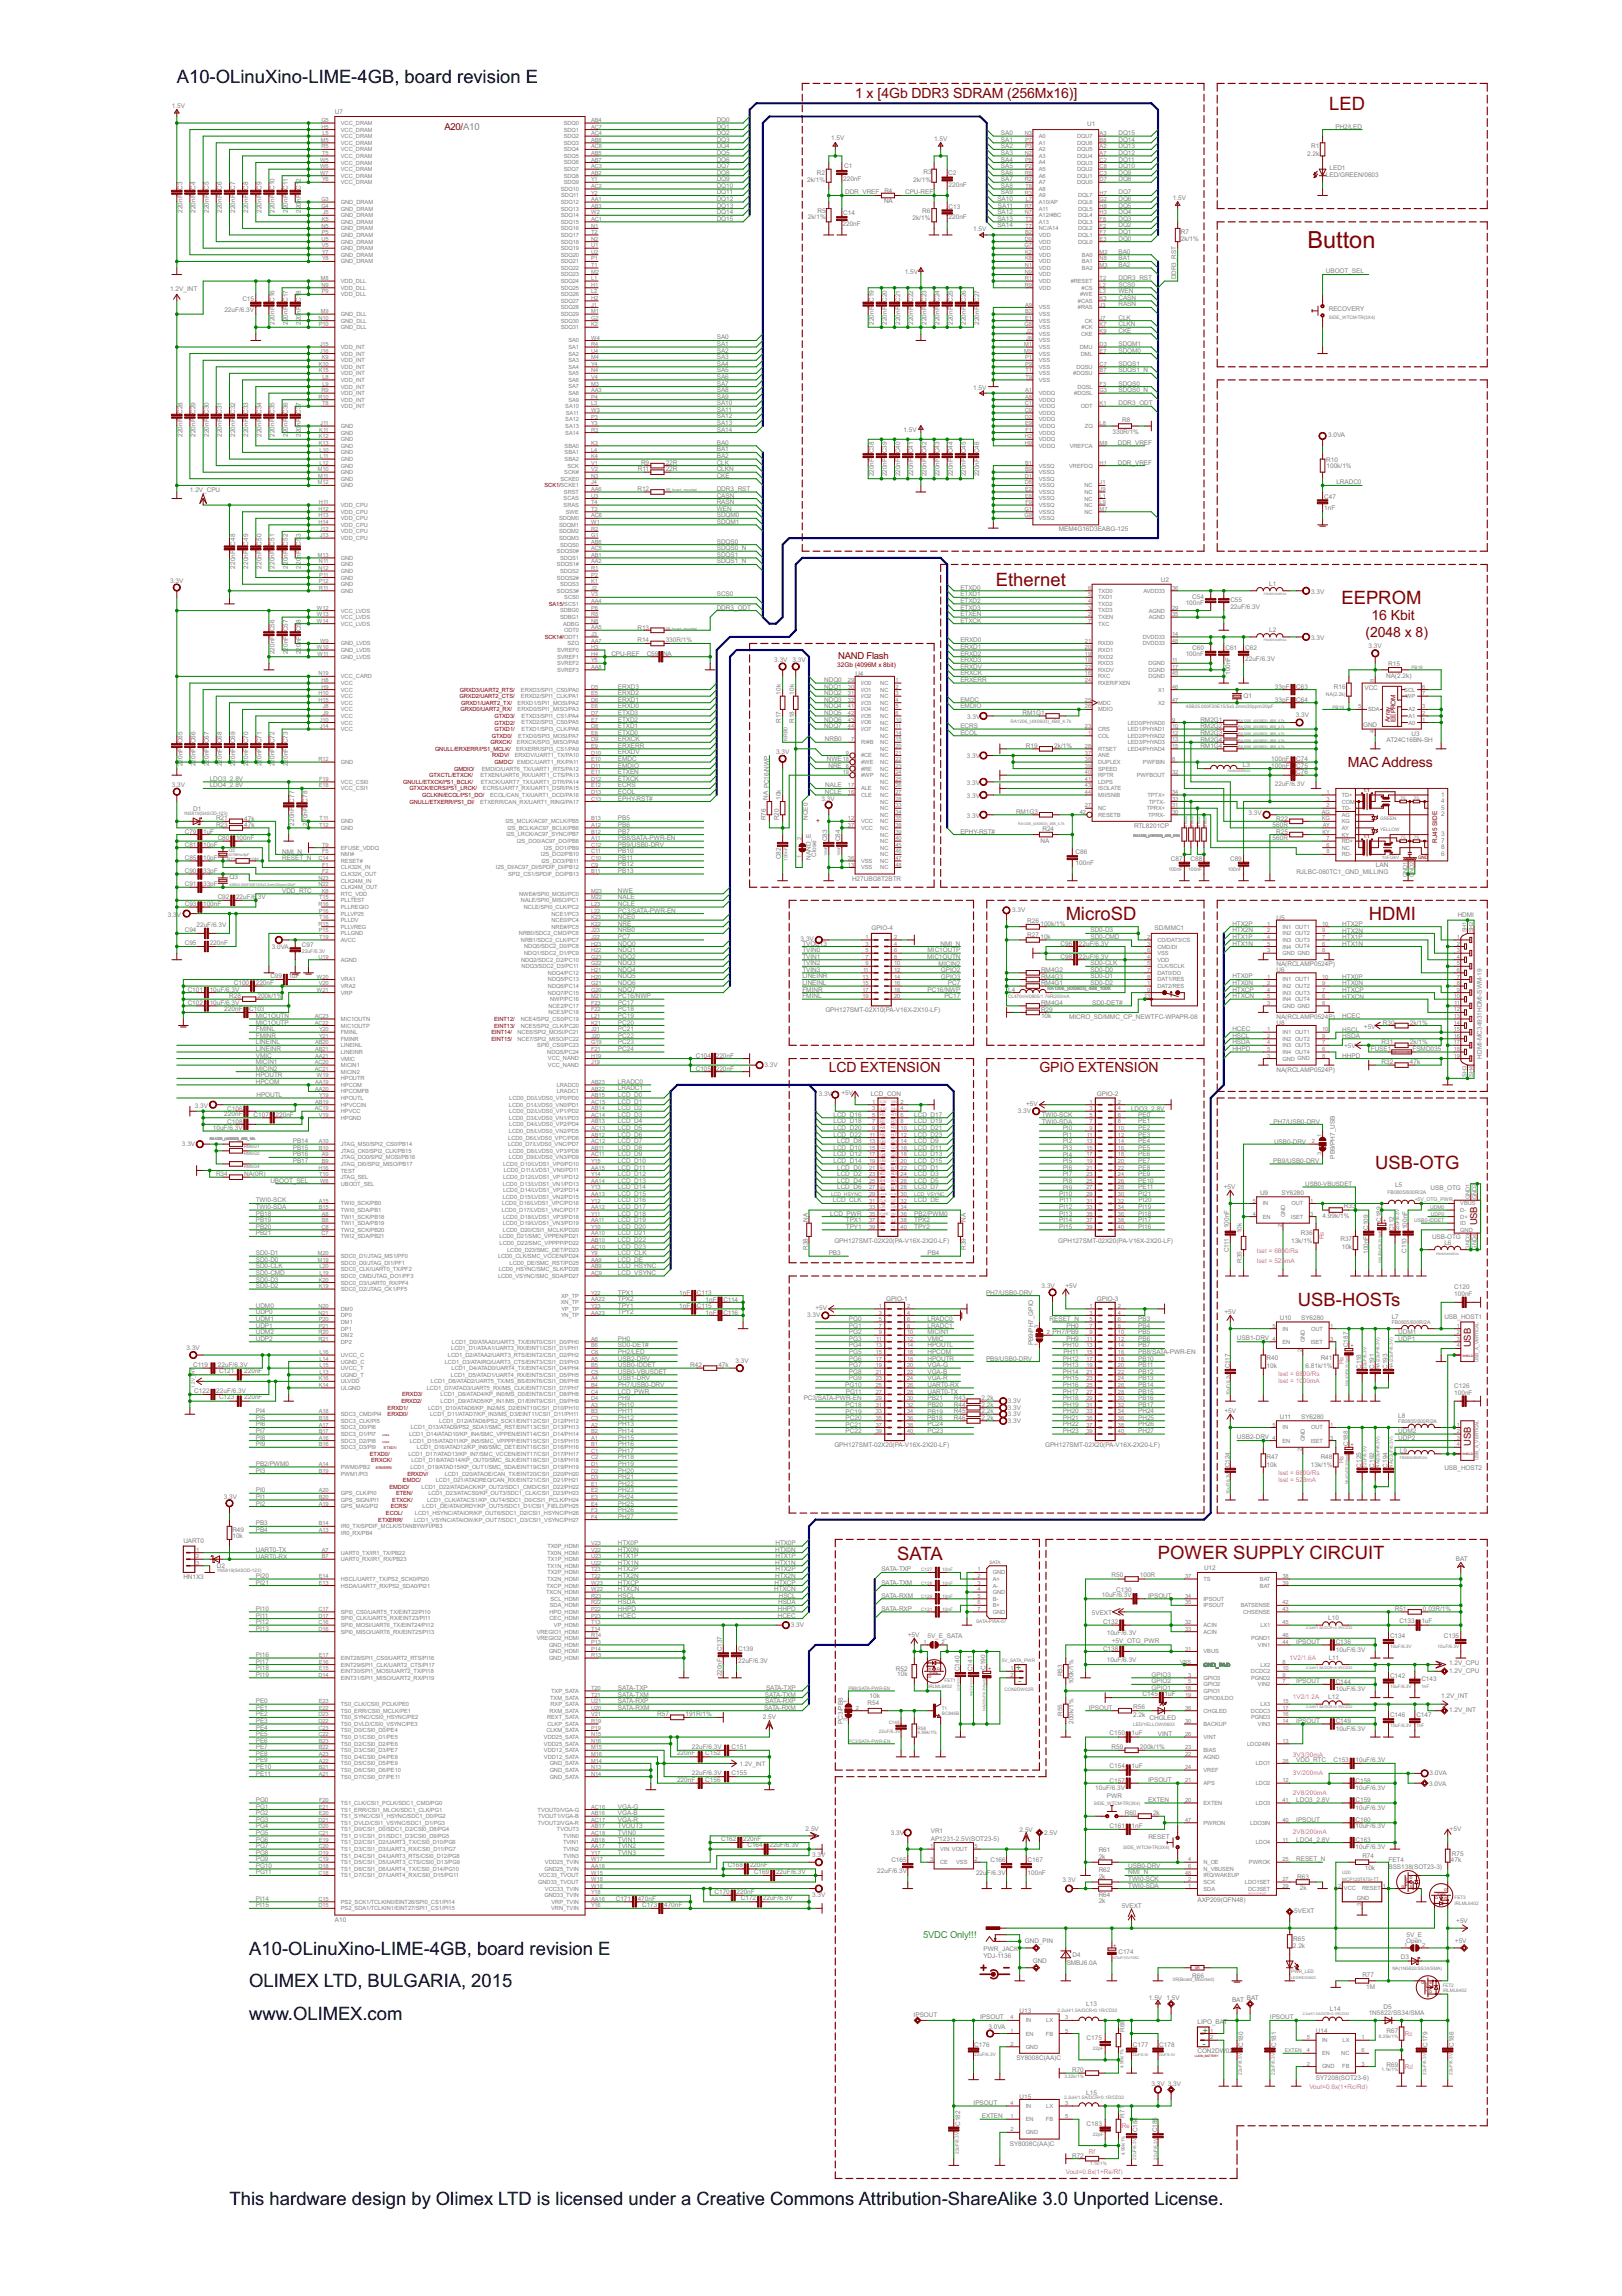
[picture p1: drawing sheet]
<svg xmlns="http://www.w3.org/2000/svg" width="210mm" height="297mm" viewBox="0 0 210 297" stroke-linecap="round" stroke-linejoin="round" font-family="sans-serif">
<defs><g id="words">
<text font-size="3.4" fill="#800000" x="169.2" y="32.1">Button</text>
<g font-size="2.7">
<text x="22.9" y="10.8">A10-OLinuXino-LIME-4GB, board revision E</text>
<text x="32.3" y="252.9">A10-OLinuXino-LIME-4GB, board revision E</text>
<text x="32.3" y="257.1">OLIMEX LTD, BULGARIA, 2015</text>
<text x="32.3" y="261.4">www.OLIMEX.com</text>
<text x="29.7" y="285.2">This hardware design by Olimex LTD is licensed under a Creative Commons Attribution-ShareAlike 3.0 Unported License.</text>
</g>
<g font-size="2.7" fill="#800000">
<text x="172" y="14.2">LED</text>
<text x="128.9" y="75.8">Ethernet</text>
<text x="173.6" y="78.1">EEPROM</text>
<text x="137.9" y="119">MicroSD</text>
<text x="177.1" y="119">HDMI</text>
<text x="178" y="151.2">USB-OTG</text>
<text x="168" y="168.9">USB-HOSTs</text>
<text x="116.1" y="201.8">SATA</text>
<text x="149.8" y="201.7">POWER SUPPLY CIRCUIT</text>
</g>
<g font-size="2" fill="#800000">
<text x="110.6" y="12.7">1 x [4Gb DDR3 SDRAM (256Mx16)]</text>
<text x="176.7" y="82.4">(2048 x 8)</text>
<text x="177.5" y="80.3">16 Kbit</text>
<text x="174.4" y="99.2">MAC Address</text>
<text x="107.2" y="138.6">LCD EXTENSION</text>
<text x="134.5" y="138.6">GPIO EXTENSION</text>
</g>
<g font-size="1.4" fill="#800000">
<text x="57.5" y="16.8">A20/A10</text>
<text x="108.5" y="85.3">NAND Flash</text>
<text x="191.2" y="158.5" transform="rotate(-90 191.2 158.5)">USB</text>
<text x="190.3" y="174.3" transform="rotate(-90 190.3 174.3)">USB</text>
<text x="190.3" y="187.1" transform="rotate(-90 190.3 187.1)">USB</text>
</g>
<g font-size="1.4" fill="#008080">
<text x="131.5" y="216.2">+</text>
<text x="131.8" y="217.9">-</text>
<text x="119.5" y="250.7">5VDC Only!!!</text>
<text x="155.6" y="263.1">+</text>
<text x="155.6" y="264.8">-</text>
</g>
<g font-size=".9" fill="#808080">
<text x="22.2" y="14">1.5V</text>
<text x="43.3" y="14.8">U7</text>
<text x="92.8" y="15.8">DQ0</text>
<text x="92.8" y="16.6">DQ1</text>
<text x="92.8" y="17.5">DQ2</text>
<text x="129.5" y="17.5">SA0</text>
<text x="140.7" y="16.3">U1</text>
<text x="144.7" y="17.5">DQ15</text>
<text x="172.8" y="16.7">PH2/LED</text>
<text x="92.8" y="18.3">DQ3</text>
<text x="92.8" y="19.2">DQ4</text>
<text x="92.8" y="20">DQ5</text>
<text x="92.8" y="20.9">DQ6</text>
<text x="92.8" y="21.8">DQ7</text>
<text x="92.8" y="22.6">DQ8</text>
<text x="92.8" y="23.5">DQ9</text>
<text x="104.4" y="23.5">2k/1%</text>
<text x="105.7" y="22.7">R2</text>
<text x="107.6" y="18.2">1.5V</text>
<text x="109.1" y="23.4">220nF</text>
<text x="109.2" y="21.8">C1</text>
<text x="118.2" y="23.5">2k/1%</text>
<text x="119.5" y="22.5">R3</text>
<text x="120.9" y="18.3">1.5V</text>
<text x="122.7" y="22.7">C2</text>
<text x="129.5" y="19.2">SA2</text>
<text x="129.5" y="20">SA3</text>
<text x="129.5" y="20.9">SA4</text>
<text x="129.5" y="21.8">SA5</text>
<text x="129.5" y="22.6">SA6</text>
<text x="129.5" y="23.5">SA7</text>
<text x="129.5" y="18.3">SA1</text>
<text x="144.7" y="23.5">DQ8</text>
<text x="144.7" y="22.6">DQ9</text>
<text x="144.7" y="21.7">DQ10</text>
<text x="144.7" y="20.9">DQ11</text>
<text x="144.7" y="20">DQ12</text>
<text x="144.7" y="19.2">DQ13</text>
<text x="144.7" y="18.3">DQ14</text>
<text x="169.1" y="20.1">2.2k</text>
<text x="169.7" y="19.1">R1</text>
<text x="171.6" y="22.9">LED/GREEN/0603</text>
<text x="172" y="22">LED1</text>
<text x="23.6" y="27.5" transform="rotate(-90 23.6 27.5)">220nF C3</text>
<text x="25.3" y="27.5" transform="rotate(-90 25.3 27.5)">220nF C4</text>
<text x="27" y="27.5" transform="rotate(-90 27 27.5)">220nF C5</text>
<text x="28.7" y="27.5" transform="rotate(-90 28.7 27.5)">220nF C6</text>
<text x="30.4" y="27.5" transform="rotate(-90 30.4 27.5)">220nF C7</text>
<text x="32.1" y="27.5" transform="rotate(-90 32.1 27.5)">220nF C8</text>
<text x="33.8" y="27.5" transform="rotate(-90 33.8 27.5)">220nF C9</text>
<text x="35.5" y="27.5" transform="rotate(-90 35.5 27.5)">220nF C10</text>
<text x="37.2" y="27.5" transform="rotate(-90 37.2 27.5)">220nF C11</text>
<text x="38.9" y="27.5" transform="rotate(-90 38.9 27.5)">220nF C12</text>
<text x="92.8" y="24.3">DQ10</text>
<text x="92.8" y="25.2">DQ11</text>
<text x="92.8" y="26">DQ12</text>
<text x="92.8" y="26.9">DQ13</text>
<text x="92.8" y="27.7">DQ14</text>
<text x="92.8" y="28.6">DQ15</text>
<text x="104.5" y="28.3">2k/1%</text>
<text x="105.8" y="27.5">R5</text>
<text x="109" y="29.2">220nF</text>
<text x="109.1" y="27.8">C14</text>
<text x="109.4" y="25.1">DDR_VREF R4</text>
<text x="114.4" y="26.3">NA</text>
<text x="117.1" y="25.1">CPU-REF</text>
<text x="118.1" y="28.4">2k/1%</text>
<text x="119.3" y="27.5">R6</text>
<text x="122.8" y="24.1">220nF</text>
<text x="122.8" y="28.3">220nF</text>
<text x="122.8" y="27">C13</text>
<text x="125.9" y="29.9">1.5V</text>
<text x="129.1" y="26">SA10</text>
<text x="129.1" y="27.7">SA12</text>
<text x="129.1" y="29.4">SA14</text>
<text x="129.1" y="28.6">SA13</text>
<text x="129.1" y="26.9">SA11</text>
<text x="129.5" y="24.3">SA8</text>
<text x="129.5" y="25.2">SA9</text>
<text x="144.7" y="29.4">DQ2</text>
<text x="144.7" y="28.6">DQ3</text>
<text x="144.7" y="27.7">DQ4</text>
<text x="144.7" y="26.9">DQ5</text>
<text x="144.7" y="26">DQ6</text>
<text x="144.7" y="25.2">DQ7</text>
<text x="151.8" y="25.9">1.5V</text>
<text x="117.1" y="35.5">1.5V</text>
<text x="144.7" y="31.1">DQ0</text>
<text x="144.7" y="30.3">DQ1</text>
<text x="144.7" y="32.8">BA0</text>
<text x="144.7" y="33.7">BA1</text>
<text x="144.7" y="34.6">BA2</text>
<text x="152.8" y="31.1">2k/1%</text>
<text x="152.8" y="30.3">R7</text>
<text x="171.6" y="35.3">UBOOT_SEL</text>
<text x="22" y="37.6">1.2V_INT</text>
<text x="29" y="40.4">22uF/6.3V</text>
<text x="31.4" y="38.9">C15</text>
<text x="144.7" y="41.4">CLK</text>
<text x="144.7" y="38.8">CASN</text>
<text x="144.7" y="39.6">RASN</text>
<text x="144.7" y="37.9">WEN</text>
<text x="144.7" y="36.2">DDR3_RST</text>
<text x="144.7" y="37.1">SCS0</text>
<text x="152.2" y="36.2" transform="rotate(-90 152.2 36.2)">DDR3_RST</text>
<text x="172" y="40.3">RECOVERY</text>
<text x="35.5" y="42" transform="rotate(-90 35.5 42)">220nF C16</text>
<text x="37.2" y="42" transform="rotate(-90 37.2 42)">220nF C17</text>
<text x="38.9" y="42" transform="rotate(-90 38.9 42)">220nF C18</text>
<text x="92.8" y="45.6">SA2</text>
<text x="92.8" y="46.5">SA3</text>
<text x="92.8" y="47.3">SA4</text>
<text x="92.8" y="44.8">SA1</text>
<text x="92.8" y="43.9">SA0</text>
<text x="113.1" y="42" transform="rotate(-90 113.1 42)">220nF C19</text>
<text x="114.8" y="42" transform="rotate(-90 114.8 42)">220nF C20</text>
<text x="116.5" y="42" transform="rotate(-90 116.5 42)">220nF C21</text>
<text x="118.2" y="42" transform="rotate(-90 118.2 42)">220nF C22</text>
<text x="119.9" y="42" transform="rotate(-90 119.9 42)">220nF C23</text>
<text x="121.6" y="42" transform="rotate(-90 121.6 42)">220nF C24</text>
<text x="123.3" y="42" transform="rotate(-90 123.3 42)">220nF C25</text>
<text x="125" y="42" transform="rotate(-90 125 42)">220nF C26</text>
<text x="126.7" y="42" transform="rotate(-90 126.7 42)">220nF C27</text>
<text x="144.7" y="43.1">CKE</text>
<text x="144.7" y="45.6">SDQM0</text>
<text x="144.7" y="44.8">SDQM1</text>
<text x="144.7" y="42.2">CLKN</text>
<text x="144.7" y="47.3">SDQS1</text>
<text x="92.8" y="48.2">SA5</text>
<text x="92.8" y="49">SA6</text>
<text x="92.8" y="49.9">SA7</text>
<text x="92.8" y="50.7">SA8</text>
<text x="92.8" y="51.6">SA9</text>
<text x="92.8" y="52.4">SA10</text>
<text x="92.8" y="53.3">SA11</text>
<text x="125.9" y="50.5">1.5V</text>
<text x="144.7" y="49.9">SDQS0</text>
<text x="144.7" y="50.7">SDQS0_N</text>
<text x="144.7" y="48.2">SDQS1_N</text>
<text x="144.7" y="52.4">DDR3_ODT</text>
<text x="23.6" y="56.5" transform="rotate(-90 23.6 56.5)">220nF C28</text>
<text x="25.3" y="56.5" transform="rotate(-90 25.3 56.5)">220nF C29</text>
<text x="27" y="56.5" transform="rotate(-90 27 56.5)">220nF C30</text>
<text x="28.7" y="56.5" transform="rotate(-90 28.7 56.5)">220nF C31</text>
<text x="30.4" y="56.5" transform="rotate(-90 30.4 56.5)">220nF C32</text>
<text x="32.1" y="56.5" transform="rotate(-90 32.1 56.5)">220nF C33</text>
<text x="33.8" y="56.5" transform="rotate(-90 33.8 56.5)">220nF C34</text>
<text x="35.5" y="56.5" transform="rotate(-90 35.5 56.5)">220nF C35</text>
<text x="37.2" y="56.5" transform="rotate(-90 37.2 56.5)">220nF C36</text>
<text x="38.9" y="56.5" transform="rotate(-90 38.9 56.5)">220nF C37</text>
<text x="92.8" y="54.1">SA12</text>
<text x="92.8" y="57.6">BA0</text>
<text x="92.8" y="58.4">BA1</text>
<text x="92.8" y="55.8">SA14</text>
<text x="92.8" y="55">SA13</text>
<text x="92.8" y="59.3">BA2</text>
<text x="116.9" y="55.8">1.5V</text>
<text x="144" y="56.2">330R/1%</text>
<text x="144.7" y="57.6">DDR_VREF</text>
<text x="145.2" y="54.6">R8</text>
<text x="171.6" y="59.8">R10</text>
<text x="171.9" y="56.5">3.0VA</text>
<text x="24.6" y="63.6">1.2V_CPU</text>
<text x="82.5" y="63.6">R12</text>
<text x="82.6" y="61">R11</text>
<text x="83" y="60.1">R9</text>
<text x="86.2" y="60.1">22R</text>
<text x="86.2" y="61">22R</text>
<text x="92.8" y="61.8">CKE</text>
<text x="92.8" y="60.1">CLK</text>
<text x="92.8" y="64.4">CASN</text>
<text x="92.8" y="65.2">RASN</text>
<text x="92.8" y="61">CLKN</text>
<text x="92.8" y="63.5">DDR3_RST</text>
<text x="113.1" y="61.6" transform="rotate(-90 113.1 61.6)">220nF C38</text>
<text x="114.8" y="61.6" transform="rotate(-90 114.8 61.6)">220nF C39</text>
<text x="116.5" y="61.6" transform="rotate(-90 116.5 61.6)">220nF C40</text>
<text x="118.2" y="61.6" transform="rotate(-90 118.2 61.6)">220nF C41</text>
<text x="119.9" y="61.6" transform="rotate(-90 119.9 61.6)">220nF C42</text>
<text x="121.6" y="61.6" transform="rotate(-90 121.6 61.6)">220nF C43</text>
<text x="123.3" y="61.6" transform="rotate(-90 123.3 61.6)">220nF C44</text>
<text x="125" y="61.6" transform="rotate(-90 125 61.6)">220nF C45</text>
<text x="126.7" y="61.6" transform="rotate(-90 126.7 61.6)">220nF C46</text>
<text x="144.7" y="60.2">DDR_VREF</text>
<text x="171.4" y="65.9">1nF</text>
<text x="171.4" y="64.5">C47</text>
<text x="171.7" y="60.5">100k/1%</text>
<text x="172.9" y="62.7">LRADC0</text>
<text x="92.8" y="66.1">WEN</text>
<text x="92.8" y="66.9">SDQM0</text>
<text x="92.8" y="67.8">SDQM1</text>
<text x="92.8" y="70.3">SDQS0</text>
<text x="92.8" y="71.2">SDQS0_N</text>
<text x="137" y="68.8">MEM4G16D3EABG-125</text>
<text x="22" y="75.4">3.3V</text>
<text x="30.4" y="73.6" transform="rotate(-90 30.4 73.6)">220nF C48</text>
<text x="32.1" y="73.6" transform="rotate(-90 32.1 73.6)">220nF C49</text>
<text x="33.8" y="73.6" transform="rotate(-90 33.8 73.6)">220nF C50</text>
<text x="35.5" y="73.6" transform="rotate(-90 35.5 73.6)">220nF C51</text>
<text x="37.2" y="73.6" transform="rotate(-90 37.2 73.6)">220nF C52</text>
<text x="38.9" y="73.6" transform="rotate(-90 38.9 73.6)">220nF C53</text>
<text x="92.8" y="72">SDQS1</text>
<text x="92.8" y="72.9">SDQS1_N</text>
<text x="92.8" y="77.2">SCS0</text>
<text x="124.3" y="76.3">ETXD0</text>
<text x="124.3" y="77.2">ETXD1</text>
<text x="150.2" y="75.3">U2</text>
<text x="154.3" y="77.5">C54</text>
<text x="159.2" y="77.9">C55</text>
<text x="164.3" y="75.8">L1</text>
<text x="169.7" y="76.8">3.3V</text>
<text x="82.5" y="83.1">R14</text>
<text x="82.5" y="81.5">R13</text>
<text x="86.2" y="83.1">330R/1%</text>
<text x="92.8" y="78.9">DDR3_ODT</text>
<text x="124.3" y="78">ETXD2</text>
<text x="124.3" y="78.9">ETXD3</text>
<text x="124.3" y="79.7">ETXEN</text>
<text x="124.3" y="83.1">ERXD0</text>
<text x="124.3" y="84">ERXD1</text>
<text x="124.3" y="80.6">ETXCK</text>
<text x="153.4" y="78.3">100nF</text>
<text x="159.2" y="78.7">22uF/6.3V</text>
<text x="164.3" y="81.8">L2</text>
<text x="169.7" y="82.8">3.3V</text>
<text x="177.1" y="83.9">3.3V</text>
<text x="35.5" y="84.6" transform="rotate(-90 35.5 84.6)">220nF C56</text>
<text x="37.2" y="84.6" transform="rotate(-90 37.2 84.6)">220nF C57</text>
<text x="38.9" y="84.6" transform="rotate(-90 38.9 84.6)">220nF C58</text>
<text x="79.1" y="84.8">CPU-REF</text>
<text x="80" y="89.9">ERXD2</text>
<text x="80" y="89.1">ERXD3</text>
<text x="83.7" y="84.8">C59 NA</text>
<text x="100.2" y="85.6">3.3V 3.3V</text>
<text x="101.1" y="89.9" transform="rotate(-90 101.1 89.9)">10k</text>
<text x="102.8" y="89.9" transform="rotate(-90 102.8 89.9)">10k</text>
<text x="106.7" y="88.2">NDQ0</text>
<text x="106.7" y="89.1">NDQ1</text>
<text x="106.7" y="89.9">NDQ2</text>
<text x="110.7" y="87.4">U4</text>
<text x="124.3" y="84.8">ERXD2</text>
<text x="124.3" y="85.7">ERXD3</text>
<text x="124.3" y="86.5">ERXDV</text>
<text x="124.3" y="88.2">ERXERR</text>
<text x="124.3" y="87.4">ERXCK</text>
<text x="153.4" y="84.9">100nF</text>
<text x="154.3" y="84.1">C60</text>
<text x="158.6" y="84.1">C61</text>
<text x="159.2" y="87.3" transform="rotate(-90 159.2 87.3)">100nF</text>
<text x="161.1" y="85.5">22uF/6.3V</text>
<text x="161.1" y="84.1">C62</text>
<text x="165" y="89.1">33pF</text>
<text x="167.7" y="89.1">C63</text>
<text x="172.6" y="89.1">R16</text>
<text x="176.6" y="89.2">VCC</text>
<text x="179.4" y="87.8">NA(2.2k)</text>
<text x="179.6" y="86.1">R15</text>
<text x="80" y="95.1">ETXD0</text>
<text x="80" y="94.2">ETXD1</text>
<text x="80" y="93.3">ETXD2</text>
<text x="80" y="92.5">ETXD3</text>
<text x="80" y="91.6">ERXD0</text>
<text x="80" y="90.8">ERXD1</text>
<text x="80" y="95.9">ERXCK</text>
<text x="101.1" y="93.5" transform="rotate(-90 101.1 93.5)">R17</text>
<text x="102.8" y="93.5" transform="rotate(-90 102.8 93.5)">R18</text>
<text x="106.7" y="90.8">NDQ3</text>
<text x="106.7" y="91.6">NDQ4</text>
<text x="106.7" y="92.5">NDQ5</text>
<text x="106.7" y="93.3">NDQ6</text>
<text x="106.7" y="94.2">NDQ7</text>
<text x="106.7" y="95.9">NRB0</text>
<text x="124.3" y="90.8">EMDC</text>
<text x="124.3" y="91.6">EMDIO</text>
<text x="124.3" y="95.1">ECOL</text>
<text x="124.3" y="94.2">ECRS</text>
<text x="125.2" y="93">3.3V</text>
<text x="132.3" y="92.5">RM1G1</text>
<text x="155.3" y="93.4">RM2G1</text>
<text x="155.3" y="94.2">RM2G2</text>
<text x="155.3" y="95.1">RM2G3</text>
<text x="155.3" y="95.9">RM2G4</text>
<text x="160.9" y="90.3">Q1</text>
<text x="165" y="90.8">33pF</text>
<text x="167.7" y="92.8">3.3V</text>
<text x="167.7" y="90.8">C64</text>
<text x="176.4" y="94.1">GND</text>
<text x="182.7" y="95.2">U3</text>
<text x="22.2" y="101.8">3.3V</text>
<text x="23.6" y="99.1" transform="rotate(-90 23.6 99.1)">220nF C65</text>
<text x="25.3" y="99.1" transform="rotate(-90 25.3 99.1)">220nF C66</text>
<text x="27" y="99.1" transform="rotate(-90 27 99.1)">220nF C67</text>
<text x="27.1" y="101">LDO3_2.8V</text>
<text x="27.1" y="101.9">LDO4_2.8V</text>
<text x="28.7" y="99.1" transform="rotate(-90 28.7 99.1)">220nF C68</text>
<text x="30.4" y="99.1" transform="rotate(-90 30.4 99.1)">220nF C69</text>
<text x="32.1" y="99.1" transform="rotate(-90 32.1 99.1)">220nF C70</text>
<text x="33.8" y="99.1" transform="rotate(-90 33.8 99.1)">220nF C71</text>
<text x="35.5" y="99.1" transform="rotate(-90 35.5 99.1)">220nF C72</text>
<text x="37.2" y="99.1" transform="rotate(-90 37.2 99.1)">220nF C73</text>
<text x="80" y="100.2">ETXEN</text>
<text x="80" y="97.6">ERXDV</text>
<text x="80" y="96.8">ERXERR</text>
<text x="80" y="98.5">EMDC</text>
<text x="80" y="99.3">EMDIO</text>
<text x="80" y="101.9">ECRS</text>
<text x="80" y="101">ETXCK</text>
<text x="100.5" y="97.5">3.3V</text>
<text x="106.8" y="101.9">NALE</text>
<text x="107" y="98.5">NWE</text>
<text x="107.2" y="99.3">NRE</text>
<text x="125.1" y="98.1">3.3V</text>
<text x="125.1" y="101.5">3.3V</text>
<text x="132.8" y="96.8">R19</text>
<text x="136.4" y="96.7">2k/1%</text>
<text x="155.3" y="96.8">RM1G4</text>
<text x="160.8" y="99.2">L3</text>
<text x="164.5" y="98.5">100nF</text>
<text x="164.5" y="99.3">100nF</text>
<text x="165" y="101.7">22uF/6.3V</text>
<text x="167.7" y="98.5">C74</text>
<text x="167.7" y="99.3">C75</text>
<text x="167.7" y="100.2">C76</text>
<text x="179.4" y="96">AT24C16BN-SH</text>
<text x="23.9" y="107.8">C79</text>
<text x="25" y="104.9">D1</text>
<text x="26.3" y="107.8">1uF</text>
<text x="28" y="107">R23</text>
<text x="28" y="106.1">R21</text>
<text x="31.6" y="107">47k</text>
<text x="31.6" y="106.2">47k</text>
<text x="38.1" y="106.8" transform="rotate(-90 38.1 106.8)">220nF C77</text>
<text x="39.8" y="106.8" transform="rotate(-90 39.8 106.8)">220nF C78</text>
<text x="80" y="102.7">ECOL</text>
<text x="80" y="103.6">EPHY-RST#</text>
<text x="80" y="107.8">PB7</text>
<text x="80" y="107">PB6</text>
<text x="80" y="106.1">PB5</text>
<text x="99.1" y="106.1" transform="rotate(-90 99.1 106.1)">R76</text>
<text x="99.4" y="103.5" transform="rotate(-90 99.4 103.5)">NA PC16/NWP</text>
<text x="100.8" y="106.1" transform="rotate(-90 100.8 106.1)">R20</text>
<text x="101.1" y="103.5" transform="rotate(-90 101.1 103.5)">10k</text>
<text x="104.6" y="106" transform="rotate(-90 104.6 106)">NCE0</text>
<text x="106.3" y="103.6">3.3V</text>
<text x="106.7" y="102.7">NCLE</text>
<text x="124.3" y="107.8">EPHY-RST#</text>
<text x="125.1" y="105.8">3.3V</text>
<text x="125.1" y="103.2">3.3V</text>
<text x="131.5" y="105.3">RM1G3</text>
<text x="134.9" y="107.5">R24</text>
<text x="146.8" y="107.1">RTL8201CP</text>
<text x="161.6" y="105.4">3.3V</text>
<text x="164.7" y="106.9">560R</text>
<text x="165.2" y="106.2">R22</text>
<text x="165.2" y="107.9">R25</text>
<text x="186.5" y="103.1">1</text>
<text x="186.5" y="103.9">4</text>
<text x="186.5" y="104.8">5</text>
<text x="186.5" y="105.6">2</text>
<text x="23.9" y="113">C90</text>
<text x="23.9" y="109.5">C81</text>
<text x="23.9" y="111.2">C85</text>
<text x="26.3" y="113">33pF</text>
<text x="26.3" y="109.5">10pF</text>
<text x="26.3" y="111.2">10pF</text>
<text x="28.2" y="108.7">C80</text>
<text x="29.7" y="113.8">Q3</text>
<text x="30.5" y="108.7">100nF</text>
<text x="36.5" y="111.3">RESET_N</text>
<text x="36.5" y="110.4">NMI_N</text>
<text x="80" y="110.4">PB10</text>
<text x="80" y="113">PB13</text>
<text x="80" y="112.1">PB12</text>
<text x="80" y="111.2">PB11</text>
<text x="80" y="108.7">PB8/SATA-PWR-EN</text>
<text x="80" y="109.5">PB9/USB0-DRV</text>
<text x="101.1" y="111.2" transform="rotate(-90 101.1 111.2)">C82</text>
<text x="104.9" y="111.2" transform="rotate(-90 104.9 111.2)">NAND_E</text>
<text x="105.6" y="110.9" transform="rotate(-90 105.6 110.9)">Close</text>
<text x="107" y="108.8" transform="rotate(-90 107 108.8)">C83</text>
<text x="108.7" y="108.8" transform="rotate(-90 108.7 108.8)">C84</text>
<text x="110.3" y="113.9">H27UBG8T2BTR</text>
<text x="134.6" y="109.1">NA</text>
<text x="139.2" y="112">100nF</text>
<text x="139.2" y="110.5">C86</text>
<text x="151.5" y="111.4">C87</text>
<text x="154.1" y="111.4">C88</text>
<text x="159.2" y="111.4">C89</text>
<text x="164.7" y="108.6">560R</text>
<text x="167.8" y="113.1">RJLBC-060TC1_GND_MILLING</text>
<text x="178.1" y="112.2">LAN</text>
<text x="186.5" y="108.2">3</text>
<text x="186.5" y="109">7</text>
<text x="186.5" y="109.9">8</text>
<text x="186.5" y="110.7">6</text>
<text x="21.7" y="118.7">3.3V</text>
<text x="23.9" y="114.7">C91</text>
<text x="23.9" y="117.2">C93</text>
<text x="25.4" y="119.9">22uF/6.3V</text>
<text x="26.3" y="114.7">33pF</text>
<text x="26.3" y="117.2">100nF</text>
<text x="28.2" y="116.4">C92</text>
<text x="30.5" y="116.4">22uF/6.3V</text>
<text x="36.5" y="115.5">VDD_RTC</text>
<text x="80" y="115.5">NWE</text>
<text x="80" y="116.4">NALE</text>
<text x="80" y="117.2">NCLE</text>
<text x="80" y="118.9">NCE0</text>
<text x="80" y="119.8">NRE</text>
<text x="80" y="118.1">PC3/SATA-PWR-EN</text>
<text x="131" y="118">3.3V</text>
<text x="132.9" y="119.4">R26</text>
<text x="134.6" y="119.8">100k/1%</text>
<text x="159.5" y="119.8">HTX2P</text>
<text x="165.2" y="119">U5</text>
<text x="173.7" y="119.8">HTX2P</text>
<text x="188.6" y="118.6">HDMI</text>
<text x="23.9" y="120.5">C94</text>
<text x="23.9" y="122.2">C95</text>
<text x="27.1" y="122.2">220nF</text>
<text x="35.2" y="122.8">3.0VA</text>
<text x="39.1" y="122.5">C97</text>
<text x="80" y="122.3">NDQ0</text>
<text x="80" y="123.2">NDQ1</text>
<text x="80" y="124">NDQ2</text>
<text x="80" y="124.9">NDQ3</text>
<text x="80" y="125.7">NDQ4</text>
<text x="80" y="120.6">NRB0</text>
<text x="80" y="121.5">PC7</text>
<text x="103.6" y="121.8">3.3V</text>
<text x="103.8" y="123.2">TVIN0</text>
<text x="103.8" y="124">TVIN1</text>
<text x="103.8" y="124.9">TVIN2</text>
<text x="103.8" y="125.7">TVIN3</text>
<text x="103.8" y="122.3">TVOUT3</text>
<text x="112.8" y="120.3">GPIO-4</text>
<text x="120" y="124">MIC1OUTN</text>
<text x="120" y="123.2">MIC1OUTP</text>
<text x="121.5" y="124.9">MICIN2</text>
<text x="121.7" y="122.4">NMI_N</text>
<text x="121.8" y="125.8">GPIO2</text>
<text x="132.9" y="121.2">R27</text>
<text x="134.6" y="121.4">10k</text>
<text x="134.7" y="125.8">RM4G2</text>
<text x="137.2" y="124">C98</text>
<text x="137.2" y="122.3">C96</text>
<text x="139.6" y="124">22uF/6.3V</text>
<text x="139.6" y="122.3">22uF/6.3V</text>
<text x="141.1" y="125.7">SD0-D0</text>
<text x="141.1" y="124.9">SD0-CLK</text>
<text x="141.1" y="121.5">SD0-CMD</text>
<text x="141.1" y="120.6">SD0-D3</text>
<text x="149.4" y="120.3">SD/MMC1</text>
<text x="159.5" y="120.6">HTX2N</text>
<text x="159.5" y="121.5">HTX1P</text>
<text x="159.5" y="122.3">HTX1N</text>
<text x="165.2" y="125">NA(RCLAMP0524P)</text>
<text x="165.2" y="125.8">U6</text>
<text x="173.7" y="120.7">HTX2N</text>
<text x="173.7" y="121.5">HTX1P</text>
<text x="173.7" y="122.4">HTX1N</text>
<text x="24.3" y="128.3">C101</text>
<text x="24.3" y="130">C102</text>
<text x="27.1" y="128.3">10uF/6.3V</text>
<text x="27.1" y="130">10uF/6.3V</text>
<text x="29" y="130.8">220nF</text>
<text x="29.7" y="129.1">R28</text>
<text x="30.3" y="127.4">C100</text>
<text x="32.3" y="130.9">C103</text>
<text x="33.1" y="127.4">220nF</text>
<text x="33.1" y="131.7">MIC1OUTN</text>
<text x="33.3" y="129.1">200k/1%</text>
<text x="35" y="126.6">C99</text>
<text x="37.4" y="126.6">1uF</text>
<text x="80" y="126.6">NDQ5</text>
<text x="80" y="127.4">NDQ6</text>
<text x="80" y="128.3">NDQ7</text>
<text x="80" y="131.7">PC19</text>
<text x="80" y="130.9">PC18</text>
<text x="80" y="130">PC17</text>
<text x="80" y="129.1">PC16/NWP</text>
<text x="103.8" y="129.1">FMINL</text>
<text x="103.8" y="128.3">FMINR</text>
<text x="103.8" y="127.4">LINEINL</text>
<text x="103.8" y="126.6">LINEINR</text>
<text x="106.8" y="131">GPH127SMT-02X10(PA-V16X-2X10-LF)</text>
<text x="120" y="128.3">PC16/NWP</text>
<text x="121.8" y="126.6">GPIO3</text>
<text x="122.2" y="129.1">PC17</text>
<text x="122.7" y="127.4">PC7</text>
<text x="130.5" y="128.3">L4</text>
<text x="134.7" y="131.7">10k</text>
<text x="134.7" y="127.5">RM4G1</text>
<text x="134.7" y="126.6">RM4G3</text>
<text x="134.7" y="130">RM4G4</text>
<text x="134.7" y="130.9">R29</text>
<text x="138.3" y="131.8">MICRO_SD/MMC_CP_NEWTFC-WPAPR-08</text>
<text x="141.1" y="126.6">SD0-D1</text>
<text x="141.1" y="127.4">SD0-D2</text>
<text x="141.3" y="130">SD0-DET#</text>
<text x="159.5" y="126.6">HTX0P</text>
<text x="159.5" y="127.4">HTX0N</text>
<text x="159.5" y="128.3">HTXCP</text>
<text x="159.5" y="129.1">HTXCN</text>
<text x="165.2" y="131.8">NA(RCLAMP0524P)</text>
<text x="173.7" y="126.6">HTX0P</text>
<text x="173.7" y="127.5">HTX0N</text>
<text x="173.7" y="128.3">HTXCP</text>
<text x="173.7" y="129.2">HTXCN</text>
<text x="173.7" y="131.7">HCEC</text>
<text x="33.1" y="136.8">VMIC</text>
<text x="33.1" y="137.7">MICIN1</text>
<text x="33.1" y="132.6">MIC1OUTP</text>
<text x="33.1" y="133.4">FMINL</text>
<text x="33.1" y="134.3">FMINR</text>
<text x="33.1" y="135.1">LINEINL</text>
<text x="33.1" y="136">LINEINR</text>
<text x="80" y="136">PC24</text>
<text x="80" y="132.6">PC20</text>
<text x="80" y="133.4">PC21</text>
<text x="80" y="134.3">PC22</text>
<text x="80" y="135.1">PC23</text>
<text x="90" y="136.8">C104</text>
<text x="92.6" y="136.8">220nF</text>
<text x="159.5" y="133.4">HCEC</text>
<text x="159.5" y="134.3">HSCL</text>
<text x="159.5" y="135.1">HSDA</text>
<text x="159.5" y="136">HHPD</text>
<text x="165.2" y="132.6">U8</text>
<text x="173.7" y="133.4">HSCL</text>
<text x="173.7" y="134.3">HSDA</text>
<text x="173.7" y="136.9">HHPD</text>
<text x="174" y="135.6">+5V</text>
<text x="176.5" y="133.1">+5V</text>
<text x="177.4" y="136">FUSE1</text>
<text x="178.8" y="137.7">R32</text>
<text x="178.8" y="135.1">R31</text>
<text x="179" y="132.6">R30</text>
<text x="182.4" y="137.7">47k</text>
<text x="182.4" y="135.1">2k/1%</text>
<text x="182.4" y="132.6">2k/1%</text>
<text x="182.8" y="136">FSMD035</text>
<text x="191.8" y="136.9" transform="rotate(-90 191.8 136.9)">HDMI-MC34931HDMI-SWM-19</text>
<text x="25.2" y="143.3">3.3V</text>
<text x="29.4" y="143.7">C106</text>
<text x="33.1" y="138.5">MICIN2</text>
<text x="33.1" y="139.4">HPOUTR</text>
<text x="33.1" y="140.2">HPCOM</text>
<text x="33.2" y="142">HPOUTL</text>
<text x="80" y="140.2">LRADC0</text>
<text x="80" y="143.6">LCD_D2</text>
<text x="80" y="142.8">LCD_D1</text>
<text x="80" y="141.9">LCD_D0</text>
<text x="80" y="141.1">LRADC1</text>
<text x="90" y="138.5">C105</text>
<text x="92.6" y="138.5">220nF</text>
<text x="98.9" y="138">3.3V</text>
<text x="106" y="141.8">3.3V</text>
<text x="108.9" y="141.7">+5V</text>
<text x="112.7" y="141.8">LCD_CON</text>
<text x="131.7" y="143.9">3.3V</text>
<text x="132.8" y="143.1">+5V</text>
<text x="141.9" y="141.8">GPIO-2</text>
<text x="146.4" y="143.7">LDO3_2.8V</text>
<text x="165.2" y="138.6">NA(RCLAMP0524P)</text>
<text x="23.5" y="148.2">3.3V</text>
<text x="27.5" y="146.1">10uF/6.3V</text>
<text x="29" y="144.4">220nF</text>
<text x="29.4" y="145.4">C108</text>
<text x="32.8" y="144.5">C107</text>
<text x="35.7" y="144.5">220nF</text>
<text x="37.9" y="147.9">PB14</text>
<text x="37.9" y="148.7">PB15</text>
<text x="37.9" y="149.6">PB16</text>
<text x="80" y="144.5">LCD_D3</text>
<text x="80" y="145.3">LCD_D4</text>
<text x="80" y="146.2">LCD_D5</text>
<text x="80" y="147">LCD_D6</text>
<text x="80" y="147.9">LCD_D7</text>
<text x="80" y="149.6">LCD_D9</text>
<text x="80" y="148.7">LCD_D8</text>
<text x="107.9" y="148.7">LCD_D10</text>
<text x="107.9" y="149.6">LCD_D12</text>
<text x="107.9" y="145.3">LCD_D18</text>
<text x="107.9" y="146.2">LCD_D20</text>
<text x="107.9" y="147">LCD_D22</text>
<text x="107.9" y="144.5">LCD_D16</text>
<text x="108.3" y="147.9">LCD_D8</text>
<text x="118.3" y="148.7">LCD_D11</text>
<text x="118.3" y="149.6">LCD_D13</text>
<text x="118.3" y="145.3">LCD_D19</text>
<text x="118.3" y="146.2">LCD_D21</text>
<text x="118.3" y="147">LCD_D23</text>
<text x="118.3" y="144.5">LCD_D17</text>
<text x="118.3" y="147.9">LCD_D9</text>
<text x="134.8" y="144.5">TWI0-SCK</text>
<text x="134.8" y="145.4">TWI0-SDA</text>
<text x="137.5" y="148.7">PI3</text>
<text x="137.5" y="146.2">PI0</text>
<text x="137.5" y="147">PI1</text>
<text x="137.5" y="147.9">PI2</text>
<text x="137.5" y="149.6">PI4</text>
<text x="147.3" y="147">PE3</text>
<text x="147.3" y="147.9">PE4</text>
<text x="147.3" y="148.7">PE5</text>
<text x="147.3" y="149.6">PE6</text>
<text x="147.3" y="146.2">PE2</text>
<text x="147.3" y="145.3">PE1</text>
<text x="147.3" y="144.5">PE0</text>
<text x="164.8" y="145.4">PH7/USB0-DRV</text>
<text x="164.9" y="147.9">USB0-DRV</text>
<text x="172.7" y="149.9" transform="rotate(-90 172.7 149.9)">PB9/PH7_USB</text>
<text x="28" y="152.2">R34</text>
<text x="31.6" y="152.2">NA(0R)</text>
<text x="33.1" y="155.6">TWI0-SCK</text>
<text x="35" y="153.1">UBOOT_SEL</text>
<text x="37.9" y="150.5">PB17</text>
<text x="80" y="150.5">LCD_D10</text>
<text x="80" y="151.3">LCD_D11</text>
<text x="80" y="152.2">LCD_D12</text>
<text x="80" y="153">LCD_D13</text>
<text x="80" y="153.9">LCD_D14</text>
<text x="80" y="154.7">LCD_D15</text>
<text x="80" y="155.6">LCD_D16</text>
<text x="107.8" y="155.6">LCD_CLK</text>
<text x="107.9" y="150.5">LCD_D14</text>
<text x="108.3" y="152.2">LCD_D2</text>
<text x="108.3" y="153">LCD_D4</text>
<text x="108.3" y="153.9">LCD_D6</text>
<text x="108.3" y="151.3">LCD_D0</text>
<text x="118.3" y="152.2">LCD_D3</text>
<text x="118.3" y="153">LCD_D5</text>
<text x="118.3" y="153.9">LCD_D7</text>
<text x="118.3" y="150.5">LCD_D15</text>
<text x="118.3" y="155.6">LCD_DE</text>
<text x="118.3" y="151.3">LCD_D1</text>
<text x="137.1" y="154.7">PI10</text>
<text x="137.1" y="155.6">PI11</text>
<text x="137.5" y="153.9">PI9</text>
<text x="137.5" y="150.5">PI5</text>
<text x="137.5" y="151.3">PI6</text>
<text x="137.5" y="152.2">PI7</text>
<text x="137.5" y="153.1">PI8</text>
<text x="147.3" y="150.5">PE7</text>
<text x="147.3" y="151.3">PE8</text>
<text x="147.3" y="152.2">PE9</text>
<text x="147.3" y="153">PE10</text>
<text x="147.3" y="153.9">PE11</text>
<text x="147.3" y="154.7">PI21</text>
<text x="147.3" y="155.6">PI20</text>
<text x="158.4" y="153.8">+5V</text>
<text x="163.1" y="154.6">U9</text>
<text x="164.8" y="150.5">PB9/USB0-DRV</text>
<text x="165.8" y="154.6">SY6280</text>
<text x="168.9" y="153.4">USB0-VBUSDET</text>
<text x="180.5" y="153.6">L5</text>
<text x="185.1" y="154">USB_OTG</text>
<text x="33.1" y="157.3">PB18</text>
<text x="33.1" y="158.1">PB19</text>
<text x="33.1" y="156.4">TWI0-SDA</text>
<text x="33.1" y="159">PB20</text>
<text x="33.1" y="159.8">PB21</text>
<text x="80" y="157.3">LCD_D18</text>
<text x="80" y="158.1">LCD_D19</text>
<text x="80" y="159">LCD_D20</text>
<text x="80" y="159.8">LCD_D21</text>
<text x="80" y="160.7">LCD_D22</text>
<text x="80" y="161.5">LCD_D23</text>
<text x="80" y="156.4">LCD_D17</text>
<text x="104.6" y="161.7" transform="rotate(-90 104.6 161.7)">R38</text>
<text x="104.6" y="158" transform="rotate(-90 104.6 158)">NA</text>
<text x="107.4" y="157.3">LCD_PWR</text>
<text x="108" y="160.8">GPH127SMT-02X20(PA-V16X-2X20-LF)</text>
<text x="109.5" y="158.1">TPX1</text>
<text x="109.5" y="159">TPY1</text>
<text x="118.3" y="158.1">TPX2</text>
<text x="118.3" y="159">TPY2</text>
<text x="118.3" y="157.3">PB2/PWM0</text>
<text x="125" y="161.7" transform="rotate(-90 125 161.7)">R39</text>
<text x="125" y="158" transform="rotate(-90 125 158)">NA</text>
<text x="137" y="160.8">GPH127SMT-02X20(PA-V16X-2X20-LF)</text>
<text x="137.1" y="156.5">PI12</text>
<text x="137.1" y="157.3">PI13</text>
<text x="137.1" y="158.1">PI14</text>
<text x="137.1" y="159">PI15</text>
<text x="147.3" y="156.4">PI19</text>
<text x="147.3" y="157.3">PI18</text>
<text x="147.3" y="158.1">PI17</text>
<text x="147.3" y="159">PI16</text>
<text x="159" y="158.9" transform="rotate(-90 159 158.9)">100nF</text>
<text x="160.7" y="159.5" transform="rotate(-90 160.7 159.5)">10k</text>
<text x="167.1" y="160.8">13k/1%</text>
<text x="168.4" y="159.7">R36</text>
<text x="171.2" y="157.6">4.99k/1%</text>
<text x="173.5" y="160.6">R37</text>
<text x="173.6" y="161.6">10k</text>
<text x="173.9" y="156.3">R33</text>
<text x="177" y="159.1" transform="rotate(-90 177 159.1)">C109</text>
<text x="178.7" y="158.1" transform="rotate(-90 178.7 158.1)">C189</text>
<text x="180.4" y="159.3" transform="rotate(-90 180.4 159.3)">C112</text>
<text x="182.1" y="159" transform="rotate(-90 182.1 159)">100nF</text>
<text x="185.3" y="160.3">USB-OTG</text>
<text x="186.9" y="161">L6</text>
<text x="33.1" y="162.4">SD0-D1</text>
<text x="33.1" y="163.2">SD0-D0</text>
<text x="33.1" y="164.1">SD0-CLK</text>
<text x="33.1" y="164.9">SD0-CMD</text>
<text x="33.1" y="165.8">SD0-D3</text>
<text x="33.1" y="166.6">SD0-D2</text>
<text x="80" y="167.5">TPX1</text>
<text x="80" y="164.1">LCD_HSYNC</text>
<text x="80" y="164.9">LCD_VSYNC</text>
<text x="80" y="162.4">LCD_CLK</text>
<text x="80" y="163.2">LCD_DE</text>
<text x="87.9" y="167.5">1nF</text>
<text x="90.2" y="167.5">C113</text>
<text x="107.2" y="162.4">PB3</text>
<text x="120" y="162.4">PB4</text>
<text x="127.6" y="167.5">PH7/USB0-DRV</text>
<text x="134.8" y="166.6">3.3V</text>
<text x="137.9" y="166.6">+5V</text>
<text x="159" y="162" transform="rotate(-90 159 162)">C111</text>
<text x="160.7" y="163.4" transform="rotate(-90 160.7 163.4)">R35</text>
<text x="177" y="162.2" transform="rotate(-90 177 162.2)">100nF</text>
<text x="182" y="162.1" transform="rotate(-90 182 162.1)">C110</text>
<text x="188.2" y="167.6">100nF</text>
<text x="188.2" y="166.8">C120</text>
<text x="33.1" y="171.8">UDP1</text>
<text x="33.1" y="170.9">UDM1</text>
<text x="33.1" y="170.1">UDP0</text>
<text x="33.1" y="169.2">UDM0</text>
<text x="33.1" y="172.6">UDM2</text>
<text x="33.1" y="173.5">UDP2</text>
<text x="80" y="169.2">TPY1</text>
<text x="80" y="168.4">TPX2</text>
<text x="80" y="170.1">TPY2</text>
<text x="80" y="173.5">PH0</text>
<text x="87.9" y="169.2">1nF</text>
<text x="90.2" y="169.2">C115</text>
<text x="91.3" y="168.4">1nF</text>
<text x="91.3" y="170.1">1nF</text>
<text x="93.6" y="168.4">C114</text>
<text x="93.6" y="170.1">C116</text>
<text x="104.5" y="170.4">3.3V</text>
<text x="105.5" y="169.5">+5V</text>
<text x="109.9" y="170.9">PG0</text>
<text x="109.9" y="171.8">PG1</text>
<text x="109.9" y="172.6">PG2</text>
<text x="109.9" y="173.5">PG3</text>
<text x="114.7" y="168.3">GPIO-1</text>
<text x="120" y="171">LRADC0</text>
<text x="120" y="173.5">VMIC</text>
<text x="120" y="172.6">MICIN1</text>
<text x="120" y="171.8">LRADC1</text>
<text x="135.8" y="171">RESET_N</text>
<text x="138" y="173.5">PH9</text>
<text x="138" y="171.8">PH0</text>
<text x="141.9" y="168.3">GPIO-3</text>
<text x="147.3" y="170.9">PB3</text>
<text x="147.3" y="171.8">PB4</text>
<text x="147.3" y="173.5">PB6</text>
<text x="147.3" y="172.6">PB5</text>
<text x="158.5" y="170">+5V</text>
<text x="160.1" y="173.4">USB1-DRV</text>
<text x="165.6" y="170.8">U10</text>
<text x="168.4" y="170.8">SY6280</text>
<text x="180.1" y="170.6">L7</text>
<text x="181" y="173.5">UDP1</text>
<text x="181" y="172.6">UDM1</text>
<text x="186.9" y="170.6">USB_HOST1</text>
<text x="24.2" y="174.7">3.3V</text>
<text x="25" y="176.8">C119</text>
<text x="28.2" y="176.8">22uF/6.3V</text>
<text x="28.3" y="177.6">C121</text>
<text x="31.6" y="177.6">220nF</text>
<text x="80" y="177.7">USB0-VBUSDET</text>
<text x="80" y="176.9">USB0-IDDET</text>
<text x="80" y="178.6">USB1-DRV</text>
<text x="80" y="174.3">SD0-DET#</text>
<text x="80" y="176">USB2-DRV</text>
<text x="80" y="175.2">PH2/LED</text>
<text x="80" y="179.4">PH7/USB0-DRV</text>
<text x="89.3" y="176.9">R42</text>
<text x="93" y="176.9">47k</text>
<text x="95.2" y="176.4">3.3V</text>
<text x="109.4" y="179.4">PG10</text>
<text x="109.9" y="174.3">PG4</text>
<text x="109.9" y="175.2">PG5</text>
<text x="109.9" y="176">PG6</text>
<text x="109.9" y="176.9">PG7</text>
<text x="109.9" y="177.7">PG8</text>
<text x="109.9" y="178.6">PG9</text>
<text x="120" y="179.5">UART0-RX</text>
<text x="120" y="176">HPOUTR</text>
<text x="120" y="175.2">HPCOM</text>
<text x="120" y="174.3">HPOUTL</text>
<text x="120" y="176.9">VGA-G</text>
<text x="120" y="177.7">VGA-B</text>
<text x="120" y="178.6">VGA-R</text>
<text x="127.6" y="176.1">PB9/USB0-DRV</text>
<text x="133.7" y="174.1" transform="rotate(-90 133.7 174.1)">PB9/PH7_GPIO</text>
<text x="137.5" y="179.4">PH16</text>
<text x="137.5" y="178.6">PH15</text>
<text x="137.5" y="177.7">PH14</text>
<text x="137.5" y="176.9">PH13</text>
<text x="137.5" y="176">PH12</text>
<text x="137.5" y="174.3">PH10</text>
<text x="137.6" y="175.2">PH11</text>
<text x="147.3" y="176">PB10</text>
<text x="147.3" y="178.6">PB13</text>
<text x="147.3" y="177.7">PB12</text>
<text x="147.3" y="176.9">PB11</text>
<text x="147.3" y="175.2">PB8/SATA-PWR-EN</text>
<text x="147.3" y="174.3">PB7</text>
<text x="147.3" y="179.4">PB14</text>
<text x="159.1" y="177" transform="rotate(-90 159.1 177)">C117</text>
<text x="163.9" y="177">10k</text>
<text x="163.9" y="175.9">R40</text>
<text x="168.9" y="177">6.81k/1%</text>
<text x="170.9" y="175.9">R41</text>
<text x="174.5" y="174.3" transform="rotate(-90 174.5 174.3)">C187</text>
<text x="176.1" y="177.1" transform="rotate(-90 176.1 177.1)">C118</text>
<text x="177.8" y="177.1" transform="rotate(-90 177.8 177.1)">C191</text>
<text x="179.5" y="177.1" transform="rotate(-90 179.5 177.1)">C193</text>
<text x="188.2" y="179.6">C126</text>
<text x="25.1" y="180.2">C122</text>
<text x="28" y="180.2">22uF/6.3V</text>
<text x="28.3" y="181.1">C123</text>
<text x="31.6" y="181.1">220nF</text>
<text x="33.1" y="182.8">PI4</text>
<text x="33.1" y="183.7">PI5</text>
<text x="33.1" y="184.5">PI6</text>
<text x="33.1" y="185.4">PI7</text>
<text x="80" y="180.3">LCD_PWR</text>
<text x="80" y="182.8">PH11</text>
<text x="80" y="185.4">PH14</text>
<text x="80" y="184.5">PH13</text>
<text x="80" y="183.7">PH12</text>
<text x="80" y="182">PH10</text>
<text x="80" y="181.1">PH9</text>
<text x="104" y="181.1">PC3/SATA-PWR-EN</text>
<text x="109.4" y="182.9">PC19</text>
<text x="109.4" y="183.7">PC20</text>
<text x="109.4" y="184.6">PC21</text>
<text x="109.4" y="185.4">PC22</text>
<text x="109.4" y="182">PC18</text>
<text x="109.4" y="180.3">PG11</text>
<text x="120" y="183.7">PB18</text>
<text x="120" y="182.9">PB19</text>
<text x="120" y="184.5">PC24</text>
<text x="120" y="180.3">UART0-TX</text>
<text x="120" y="182">PB20</text>
<text x="120" y="181.2">PB21</text>
<text x="120" y="185.4">PC23</text>
<text x="123.4" y="182.8">R45</text>
<text x="123.4" y="183.7">R46</text>
<text x="123.4" y="181.1">R43</text>
<text x="123.4" y="182">R44</text>
<text x="127" y="182.8">2.2k</text>
<text x="127" y="183.7">2.2k</text>
<text x="127" y="181.1">2.2k</text>
<text x="127" y="182">2.2k</text>
<text x="130.4" y="183.2">3.3V</text>
<text x="130.4" y="184">3.3V</text>
<text x="130.4" y="181.6">3.3V</text>
<text x="130.4" y="182.4">3.3V</text>
<text x="137.5" y="185.4">PH23</text>
<text x="137.5" y="184.5">PH22</text>
<text x="137.5" y="183.7">PH21</text>
<text x="137.5" y="182.8">PH20</text>
<text x="137.5" y="182">PH19</text>
<text x="137.5" y="181.1">PH18</text>
<text x="137.5" y="180.3">PH17</text>
<text x="147.3" y="185.4">PH27</text>
<text x="147.3" y="184.5">PH26</text>
<text x="147.3" y="183.7">PH25</text>
<text x="147.3" y="182.8">PH24</text>
<text x="147.3" y="180.3">PB15</text>
<text x="147.3" y="181.1">PB16</text>
<text x="147.3" y="182">PB17</text>
<text x="158.5" y="182.8">+5V</text>
<text x="165.6" y="183.6">U11</text>
<text x="168.4" y="183.6">SY6280</text>
<text x="181" y="183.4">L8</text>
<text x="181" y="185.4">UDM2</text>
<text x="188.2" y="180.4">100nF</text>
<text x="33.1" y="189.7">PB2/PWM0</text>
<text x="33.1" y="190.5">PI3</text>
<text x="33.1" y="187.1">PI9</text>
<text x="33.1" y="186.3">PI8</text>
<text x="80" y="191.4">PH21</text>
<text x="80" y="190.5">PH20</text>
<text x="80" y="189.7">PH19</text>
<text x="80" y="188.8">PH18</text>
<text x="80" y="188">PH17</text>
<text x="80" y="187.1">PH16</text>
<text x="80" y="186.3">PH15</text>
<text x="108" y="187.2">GPH127SMT-02X20(PA-V16X-2X20-LF)</text>
<text x="135.2" y="187.2">GPH127SMT-02X20(PA-V16X-2X20-LF)</text>
<text x="159.1" y="189.8" transform="rotate(-90 159.1 189.8)">C124</text>
<text x="160.1" y="186.2">USB2-DRV</text>
<text x="163.9" y="189.7">10k</text>
<text x="163.9" y="188.7">R47</text>
<text x="169.6" y="189.7">13k/1%</text>
<text x="170.9" y="188.7">R48</text>
<text x="174.5" y="187.1" transform="rotate(-90 174.5 187.1)">C188</text>
<text x="176.1" y="189.9" transform="rotate(-90 176.1 189.9)">C125</text>
<text x="177.8" y="189.9" transform="rotate(-90 177.8 189.9)">C192</text>
<text x="179.5" y="189.9" transform="rotate(-90 179.5 189.9)">C194</text>
<text x="181" y="186.3">UDP2</text>
<text x="181.2" y="188">L9</text>
<text x="186.9" y="190.2">USB_HOST2</text>
<text x="29" y="193.9">3.3V</text>
<text x="33.1" y="197.3">PB3</text>
<text x="33.1" y="193.1">PI0</text>
<text x="33.1" y="193.9">PI1</text>
<text x="33.1" y="194.8">PI2</text>
<text x="80" y="196.5">PH27</text>
<text x="80" y="195.6">PH26</text>
<text x="80" y="194.8">PH25</text>
<text x="80" y="193.9">PH24</text>
<text x="80" y="193.1">PH23</text>
<text x="80" y="192.2">PH22</text>
<text x="23.7" y="199.6">UART0</text>
<text x="28.1" y="202.8">D2</text>
<text x="30.1" y="199">10k</text>
<text x="30.1" y="198.2">R49</text>
<text x="33.1" y="198.2">PB4</text>
<text x="33.1" y="200.8">UART0-TX</text>
<text x="33.1" y="201.6">UART0-RX</text>
<text x="80" y="203.3">HTX2P</text>
<text x="80" y="201.6">HTX1P</text>
<text x="80" y="202.4">HTX1N</text>
<text x="80" y="199.9">HTX0P</text>
<text x="80" y="200.7">HTX0N</text>
<text x="100.3" y="202.4">HTX1N</text>
<text x="100.3" y="200.7">HTX0N</text>
<text x="100.4" y="203.3">HTX2P</text>
<text x="100.4" y="201.6">HTX1P</text>
<text x="100.4" y="199.9">HTX0P</text>
<text x="114.1" y="203.3">SATA-TXP</text>
<text x="155.8" y="203.2">U12</text>
<text x="188.4" y="201.9">BAT</text>
<text x="23.7" y="204.3">HN1X3</text>
<text x="33.1" y="204.1">PI20</text>
<text x="33.1" y="205">PI21</text>
<text x="33.1" y="208.4">PI10</text>
<text x="33.1" y="209.3">PI11</text>
<text x="80" y="204.1">HTX2N</text>
<text x="80" y="205">HTXCP</text>
<text x="80" y="205.9">HTXCN</text>
<text x="80" y="209.3">HCEC</text>
<text x="80" y="206.7">HSCL</text>
<text x="80" y="207.6">HSDA</text>
<text x="80" y="208.4">HHPD</text>
<text x="100.2" y="205.9">HTXCN</text>
<text x="100.2" y="205">HTXCP</text>
<text x="100.3" y="204.1">HTX2N</text>
<text x="100.7" y="209.3">HCEC</text>
<text x="100.7" y="208.4">HHPD</text>
<text x="100.7" y="207.6">HSDA</text>
<text x="100.8" y="206.7">HSCL</text>
<text x="114.1" y="208.4">SATA-RXP</text>
<text x="114.1" y="205">SATA-TXM</text>
<text x="114.1" y="206.7">SATA-RXM</text>
<text x="141.3" y="208.9">5VEXT</text>
<text x="142.6" y="206.7">10uF/6.3V</text>
<text x="143.9" y="204.1">R50</text>
<text x="144.5" y="205.9">C130</text>
<text x="147.5" y="204.1">100R</text>
<text x="148.6" y="206.7">IPSOUT</text>
<text x="171.9" y="209.6">L10</text>
<text x="180.5" y="208.4">R51</text>
<text x="184.1" y="208.4">0.03R/1%</text>
<text x="33.1" y="215.2">PI17</text>
<text x="33.1" y="214.4">PI16</text>
<text x="33.1" y="210.1">PI12</text>
<text x="33.1" y="211">PI13</text>
<text x="93.4" y="213.7" transform="rotate(-90 93.4 213.7)">C137</text>
<text x="95.5" y="215.1">22uF/6.3V</text>
<text x="95.5" y="213.7">C139</text>
<text x="102.3" y="210.5">3.3V</text>
<text x="117.5" y="211.8">+5V</text>
<text x="120" y="211.9">5V_E_SATA</text>
<text x="142.7" y="210.2">C132</text>
<text x="142.7" y="213.6">C138</text>
<text x="143.2" y="211.6">10uF/6.3V</text>
<text x="143.2" y="215">10uF/6.3V</text>
<text x="143.9" y="212.6">+5V_OTG_PWR</text>
<text x="167.7" y="212.7">IPSOUT</text>
<text x="172" y="214.7">L11</text>
<text x="172.9" y="213.7">10uF/6.3V</text>
<text x="172.9" y="212.7">C136</text>
<text x="179.9" y="211.9">C134</text>
<text x="181.1" y="210">C133</text>
<text x="183.9" y="210">1uF</text>
<text x="186.8" y="211.9">C135</text>
<text x="187.5" y="215.4">1.2V_CPU</text>
<text x="33.1" y="216.9">PI19</text>
<text x="33.1" y="216.1">PI18</text>
<text x="33.1" y="221.2">PE1</text>
<text x="33.1" y="220.3">PE0</text>
<text x="80" y="218.6">SATA-TXP</text>
<text x="80" y="220.3">SATA-RXP</text>
<text x="80" y="219.5">SATA-TXM</text>
<text x="80" y="221.2">SATA-RXM</text>
<text x="93.4" y="216.9" transform="rotate(-90 93.4 216.9)">220nF</text>
<text x="98.9" y="221.2">SATA-RXM</text>
<text x="99" y="219.5">SATA-TXM</text>
<text x="99" y="220.3">SATA-RXP</text>
<text x="99.1" y="218.6">SATA-TXP</text>
<text x="112.3" y="220.6">R54</text>
<text x="112.5" y="219.7">10k</text>
<text x="115.9" y="216.1">R52</text>
<text x="116.1" y="216.9">10k</text>
<text x="124.2" y="216.2" transform="rotate(-90 124.2 216.2)">C140</text>
<text x="125.9" y="216.2" transform="rotate(-90 125.9 216.2)">C141</text>
<text x="127.5" y="216" transform="rotate(-90 127.5 216)">C190</text>
<text x="137.5" y="222" transform="rotate(-90 137.5 222)">R55</text>
<text x="137.5" y="216.8" transform="rotate(-90 137.5 216.8)">R53</text>
<text x="138.9" y="217.9" transform="rotate(-90 138.9 217.9)">100k/1%</text>
<text x="140.9" y="221.2">IPSOUT</text>
<text x="146.7" y="221.1">R56</text>
<text x="147.9" y="219.4">C145</text>
<text x="149" y="217">GPIO3</text>
<text x="149" y="217.7">GPIO2</text>
<text x="149" y="218.6">GPIO1</text>
<text x="150.7" y="219.4">1uF</text>
<text x="167.7" y="217.8">IPSOUT</text>
<text x="171.9" y="219.8">L12</text>
<text x="172.9" y="218.8">10uF/6.3V</text>
<text x="172.9" y="217.8">C144</text>
<text x="179.9" y="217.1">C142</text>
<text x="183.9" y="217.5">C143</text>
<text x="186.5" y="219.6">1.2V_INT</text>
<text x="187.5" y="221.5">1.2V_INT</text>
<text x="187.5" y="216.4">1.2V_CPU</text>
<text x="33.1" y="222.9">PE3</text>
<text x="33.1" y="223.8">PE4</text>
<text x="33.1" y="224.6">PE5</text>
<text x="33.1" y="225.5">PE6</text>
<text x="33.1" y="226.3">PE7</text>
<text x="33.1" y="227.2">PE8</text>
<text x="33.1" y="222">PE2</text>
<text x="85.1" y="222">R57</text>
<text x="87.6" y="227.1">220nF</text>
<text x="88.7" y="222">191R/1%</text>
<text x="89.5" y="226.2">22uF/6.3V</text>
<text x="91.3" y="227.1">C152</text>
<text x="94.7" y="226.2">C151</text>
<text x="98.7" y="222.4">2.5V</text>
<text x="109.1" y="223" transform="rotate(-90 109.1 223)">PC3/PB8</text>
<text x="138.9" y="223" transform="rotate(-90 138.9 223)">200k/1%</text>
<text x="143.6" y="224.5">C150</text>
<text x="143.9" y="226.2">R59</text>
<text x="146.4" y="224.5">1uF</text>
<text x="146.7" y="222.1">2.2k</text>
<text x="147.5" y="226.2">200k/1%</text>
<text x="148.8" y="222.5">CHGLED</text>
<text x="149.8" y="224.6">VINT</text>
<text x="167.7" y="222.9">IPSOUT</text>
<text x="172.6" y="227.9">C153</text>
<text x="172.9" y="223.9">10uF/6.3V</text>
<text x="172.9" y="222.9">C149</text>
<text x="175.4" y="227.9">10uF/6.3V</text>
<text x="179.9" y="222.2">C146</text>
<text x="183.3" y="222.2">C147</text>
<text x="33.1" y="228">PE9</text>
<text x="33.1" y="228.9">PE10</text>
<text x="33.1" y="229.7">PE11</text>
<text x="33.1" y="233.1">PG0</text>
<text x="33.1" y="234">PG1</text>
<text x="80" y="234">VGA-G</text>
<text x="87.6" y="230.5">220nF</text>
<text x="89.5" y="229.6">22uF/6.3V</text>
<text x="91.3" y="230.5">C156</text>
<text x="94.7" y="229.6">C155</text>
<text x="95.7" y="228.5">1.2V_INT</text>
<text x="141.7" y="231.6">10uF/6.3V</text>
<text x="143.2" y="232.6">PWR</text>
<text x="143.6" y="228.8">C154</text>
<text x="143.6" y="230.6">C157</text>
<text x="146.4" y="228.8">1uF</text>
<text x="148.6" y="233.1">EXTEN</text>
<text x="148.6" y="230.6">IPSOUT</text>
<text x="167.7" y="228">VDD_RTC</text>
<text x="167.7" y="233.1">LDO3_2.8V</text>
<text x="175.4" y="231.6">10uF/6.3V</text>
<text x="175.4" y="230.6">C158</text>
<text x="175.4" y="233.2">C159</text>
<text x="185" y="231">3.0VA</text>
<text x="185" y="229.6">3.0VA</text>
<text x="33.1" y="234.8">PG2</text>
<text x="33.1" y="235.7">PG3</text>
<text x="33.1" y="236.5">PG4</text>
<text x="33.1" y="237.4">PG5</text>
<text x="33.1" y="238.2">PG6</text>
<text x="33.1" y="239.1">PG7</text>
<text x="33.1" y="239.9">PG8</text>
<text x="80" y="234.8">VGA-B</text>
<text x="80" y="235.7">VGA-R</text>
<text x="80" y="237.4">TVIN0</text>
<text x="80" y="238.2">TVIN1</text>
<text x="80" y="239.1">TVIN2</text>
<text x="80" y="239.9">TVIN3</text>
<text x="80" y="236.5">TVOUT3</text>
<text x="93.3" y="238.2">C162</text>
<text x="96.2" y="238.2">220nF</text>
<text x="96.7" y="239">C164</text>
<text x="99.6" y="239">22uF/6.3V</text>
<text x="104.3" y="236.9">2.5V</text>
<text x="115.3" y="237.4">3.3V</text>
<text x="120.4" y="238.2">AP1231-2.5V(SOT23-5)</text>
<text x="120.4" y="237.1">VR1</text>
<text x="132" y="237">2.5V</text>
<text x="135.1" y="237.4">2.5V</text>
<text x="142.2" y="239.6">R61</text>
<text x="143.6" y="236.5">C161</text>
<text x="145.6" y="234.7">R60</text>
<text x="146.4" y="236.5">1nF</text>
<text x="148.6" y="237.9">RESET</text>
<text x="149.2" y="234.7">2k</text>
<text x="167.7" y="235.7">IPSOUT</text>
<text x="167.7" y="238.2">LDO4_2.8V</text>
<text x="175.4" y="234.1">10uF/6.3V</text>
<text x="175.4" y="236.4">10uF/6.3V</text>
<text x="175.4" y="239.3">10uF/6.3V</text>
<text x="175.4" y="235.7">C160</text>
<text x="175.4" y="238.3">C163</text>
<text x="187.6" y="236.9">+5V</text>
<text x="33.1" y="240.8">PG9</text>
<text x="33.1" y="241.7">PG10</text>
<text x="33.1" y="242.5">PG11</text>
<text x="33.1" y="245.9">PI14</text>
<text x="79.7" y="245.9">C171</text>
<text x="82.5" y="245.9">470nF</text>
<text x="92.5" y="245">C170</text>
<text x="94.2" y="241.6">C168</text>
<text x="95.3" y="245">220nF</text>
<text x="95.9" y="245.8">C172</text>
<text x="97" y="241.6">220nF</text>
<text x="97.6" y="242.4">C169</text>
<text x="98.7" y="245.8">22uF/6.3V</text>
<text x="100.4" y="242.4">22uF/6.3V</text>
<text x="105.1" y="245.4">3.3V</text>
<text x="105.1" y="240.3">3.3V</text>
<text x="113.5" y="242.4">22uF/6.3V</text>
<text x="115.3" y="240.9">C165</text>
<text x="126.3" y="242.6">22u</text>
<text x="127.7" y="242.6">F/6.3V</text>
<text x="128.2" y="240.9">C166</text>
<text x="133" y="242.6">100nF</text>
<text x="133" y="240.9">C167</text>
<text x="137.5" y="243.5">3.3V</text>
<text x="142.2" y="240.5">2k</text>
<text x="142.2" y="243.1">2k</text>
<text x="142.2" y="242.2">R62</text>
<text x="142.2" y="245.4">R64</text>
<text x="146" y="242.5">NMI_N</text>
<text x="146" y="241.7">USB0-DRV</text>
<text x="146" y="243.4">TWI0-SCK</text>
<text x="146" y="244.2">TWI0-SDA</text>
<text x="167.7" y="240.8">RESET_N</text>
<text x="167.9" y="243.1">R63</text>
<text x="168.2" y="244.5">2k</text>
<text x="176.3" y="240.4">R74</text>
<text x="176.6" y="241.9">10k</text>
<text x="179.7" y="241.8">BSS138(SOT23-3)</text>
<text x="179.7" y="240.9">FET4</text>
<text x="187.8" y="240.8">47k</text>
<text x="187.9" y="240.1">R75</text>
<text x="33.1" y="246.8">PI15</text>
<text x="43.3" y="248.6">A10</text>
<text x="83.1" y="246.8">C173</text>
<text x="85.9" y="246.8">470nF</text>
<text x="132.6" y="251.3">GND_PIN</text>
<text x="142.2" y="246.2">2k</text>
<text x="145.2" y="246.9">5VEXT</text>
<text x="155" y="246">AXP209(QFN48)</text>
<text x="167.4" y="251.2">R65</text>
<text x="167.5" y="247.5">5VEXT</text>
<text x="182" y="251.4">Open</text>
<text x="182" y="250.6">5V_E</text>
<text x="188.3" y="251.4">+5V</text>
<text x="188.5" y="248.8">+5V</text>
<text x="127.3" y="253.3">YDJ-1136</text>
<text x="127.3" y="252.3">PWR_JACK</text>
<text x="133.7" y="254">GND</text>
<text x="138" y="254.2">SMBJ6.0A</text>
<text x="138.8" y="253.2">D4</text>
<text x="144.7" y="252.8">C174</text>
<text x="154.3" y="255.8">R66</text>
<text x="167.3" y="252">2.2k</text>
<text x="176.3" y="255.8">R77</text>
<text x="176.8" y="257.3">1M</text>
<text x="181.3" y="253.5">D3</text>
<text x="118.2" y="260.9">IPSOUT</text>
<text x="126.8" y="261.3">IPSOUT</text>
<text x="127.9" y="262.4">3.0VA</text>
<text x="132" y="260.4">U13</text>
<text x="140.6" y="259.5">L13</text>
<text x="140.6" y="263.9">C175</text>
<text x="145.5" y="262.9" transform="rotate(-90 145.5 262.9)">R68</text>
<text x="148.7" y="258.8">1.5V 1.5V</text>
<text x="155" y="261.8">LIPO_BAT</text>
<text x="159.4" y="259">BAT</text>
<text x="161.4" y="258.8">BAT</text>
<text x="164.3" y="261.3">IPSOUT</text>
<text x="170.3" y="263">U14</text>
<text x="172.1" y="260.1">L14</text>
<text x="177.1" y="260.7">1N5822/SS34/SMA</text>
<text x="179" y="259.9">D5</text>
<text x="179.4" y="263">R67</text>
<text x="126.1" y="264.8">C176</text>
<text x="131.5" y="266.5">SY8008C(AA)C</text>
<text x="138.7" y="268.1">R70</text>
<text x="146.6" y="264.8">C177</text>
<text x="149" y="269.8">3.3V 3.3V</text>
<text x="150" y="264.9">C178</text>
<text x="155" y="265.6">CON2DW</text>
<text x="158.6" y="265.6">02R</text>
<text x="160.9" y="264.8" transform="rotate(-90 160.9 264.8)">C180</text>
<text x="165.1" y="264.8" transform="rotate(-90 165.1 264.8)">C181</text>
<text x="170.3" y="269.1">SY7208(SOT23-6)</text>
<text x="179.4" y="267.3">R69</text>
<text x="184.7" y="264.8" transform="rotate(-90 184.7 264.8)">C179</text>
<text x="188.2" y="264.8" transform="rotate(-90 188.2 264.8)">C186</text>
<text x="124.2" y="275" transform="rotate(-90 124.2 275)">C182</text>
<text x="126" y="272.3">IPSOUT</text>
<text x="127.1" y="274">EXTEN</text>
<text x="132" y="271.5">U15</text>
<text x="140.6" y="271">L15</text>
<text x="140.6" y="275">C183</text>
<text x="145.5" y="274" transform="rotate(-90 145.5 274)">R71</text>
<text x="147.2" y="275.9" transform="rotate(-90 147.2 275.9)">C184</text>
<text x="149.8" y="275.9" transform="rotate(-90 149.8 275.9)">C185</text>
<text x="130.7" y="277.6">SY8008C(AA)C</text>
<text x="138.7" y="279.2">R72</text>
</g>
<g font-size=".9" fill="#800000">
<text x="108.4" y="86.3">32Gb (4096M x 8bit)</text>
<text x="179.8" y="93.4" transform="rotate(-90 179.8 93.4)">Array</text>
<text x="180.6" y="93.4" transform="rotate(-90 180.6 93.4)">EEPROM</text>
<text x="105.6" y="106.5">+</text>
<text x="186" y="109" transform="rotate(-90 186 109)">RJ45 SIDE</text>
</g>
<g font-size=".9" fill="#f0f">
<text x="171.3" y="160.3" transform="rotate(-90 171.3 160.3)">Rs</text>
<text x="162.6" y="162.1">Iset = 680</text>
<text x="162.6" y="163.4">Iset = 523</text>
<text x="166.3" y="162.1">0/Rs</text>
<text x="166.3" y="163.4">mA</text>
<text x="165.4" y="178.1">Iset = 68</text>
<text x="165.4" y="178.9">Iset = 10</text>
<text x="168.6" y="178.1">00/Rs</text>
<text x="168.6" y="178.9">00mA</text>
<text x="173.9" y="176.5" transform="rotate(-90 173.9 176.5)">Rs</text>
<text x="165.4" y="190.9">Iset = 68</text>
<text x="165.4" y="191.7">Iset = 52</text>
<text x="168.6" y="190.9">00/Rs</text>
<text x="168.6" y="191.7">3mA</text>
<text x="173.9" y="189.3" transform="rotate(-90 173.9 189.3)">Rs</text>
<text x="166.9" y="214.7">1V2/1.6A</text>
<text x="167.3" y="219.8">1V2/1.2A</text>
<text x="167.3" y="227.3">3V3/30mA</text>
<text x="167.3" y="229.6">3V/200mA</text>
<text x="167.3" y="232.2">2V8/200mA</text>
<text x="167.3" y="237.3">2V8/200mA</text>
<text x="181.8" y="263.4">Rc</text>
<text x="181.8" y="267.6">Rd</text>
<text x="145.2" y="275.3">Re</text>
<text x="169.4" y="270.2">Vout=0.6x(1+Rc/Rd)</text>
<text x="137.9" y="281.3">Vout=0.6x(1+Re/Rf)</text>
<text x="140.9" y="278.7">Rf</text>
</g>
<g font-size=".8" fill="#808080">
<text x="41.6" y="15.8">G5</text>
<text x="41.6" y="16.6">H5</text>
<text x="41.7" y="17.5">L5</text>
<text x="44.1" y="16.2">VCC_DRAM</text>
<text x="44.1" y="17">VCC_DRAM</text>
<text x="44.1" y="17.9">VCC_DRAM</text>
<text x="73" y="16.2">SDQ0</text>
<text x="73" y="17.9">SDQ2</text>
<text x="73" y="17">SDQ1</text>
<text x="76.5" y="15.8">AB4</text>
<text x="76.5" y="17.5">AC4</text>
<text x="76.5" y="16.6">AC7</text>
<text x="132.6" y="17.5">N3</text>
<text x="134.4" y="17.9">A0</text>
<text x="139.4" y="17.9">DQU7</text>
<text x="142.3" y="17.5">A3</text>
<text x="41.4" y="20.9">W5</text>
<text x="41.4" y="21.8">W6</text>
<text x="41.4" y="22.6">W7</text>
<text x="41.5" y="18.4">M5</text>
<text x="41.6" y="19.2">R5</text>
<text x="41.7" y="20.1">T5</text>
<text x="41.7" y="23.5">Y6</text>
<text x="44.1" y="18.7">VCC_DRAM</text>
<text x="44.1" y="19.6">VCC_DRAM</text>
<text x="44.1" y="20.4">VCC_DRAM</text>
<text x="44.1" y="21.3">VCC_DRAM</text>
<text x="44.1" y="22.1">VCC_DRAM</text>
<text x="44.1" y="23">VCC_DRAM</text>
<text x="44.1" y="23.8">VCC_DRAM</text>
<text x="73" y="23.8">SDQ9</text>
<text x="73" y="23">SDQ8</text>
<text x="73" y="20.4">SDQ5</text>
<text x="73" y="21.3">SDQ6</text>
<text x="73" y="18.7">SDQ3</text>
<text x="73" y="22.1">SDQ7</text>
<text x="73" y="19.6">SDQ4</text>
<text x="76.5" y="23.5">Y1</text>
<text x="76.5" y="22.6">AB2</text>
<text x="76.5" y="20.1">AB5</text>
<text x="76.5" y="20.9">AB7</text>
<text x="76.5" y="18.4">AB8</text>
<text x="76.5" y="21.8">AC3</text>
<text x="76.5" y="19.2">AC8</text>
<text x="132.6" y="20.1">N2</text>
<text x="132.6" y="23.5">R2</text>
<text x="132.6" y="22.6">R8</text>
<text x="132.7" y="21.8">P2</text>
<text x="132.7" y="19.2">P3</text>
<text x="132.7" y="18.4">P7</text>
<text x="132.7" y="20.9">P8</text>
<text x="134.4" y="20.4">A3</text>
<text x="134.4" y="22.1">A5</text>
<text x="134.4" y="19.6">A2</text>
<text x="134.4" y="18.7">A1</text>
<text x="134.4" y="21.3">A4</text>
<text x="134.4" y="23.8">A7</text>
<text x="134.4" y="23">A6</text>
<text x="139.4" y="19.6">DQU5</text>
<text x="139.4" y="20.4">DQU4</text>
<text x="139.4" y="18.7">DQU6</text>
<text x="139.4" y="21.3">DQU3</text>
<text x="139.4" y="23">DQU1</text>
<text x="139.4" y="22.1">DQU2</text>
<text x="139.4" y="23.8">DQU0</text>
<text x="142.3" y="19.2">A2</text>
<text x="142.3" y="20.1">A7</text>
<text x="142.3" y="18.4">B8</text>
<text x="142.3" y="20.9">C2</text>
<text x="142.3" y="22.6">C3</text>
<text x="142.3" y="21.8">C8</text>
<text x="142.3" y="23.5">D7</text>
<text x="41.6" y="26">G3</text>
<text x="41.6" y="26.9">G4</text>
<text x="41.6" y="29.4">N5</text>
<text x="41.7" y="28.6">K5</text>
<text x="41.8" y="27.7">J5</text>
<text x="44.1" y="26.4">GND_DRAM</text>
<text x="44.1" y="27.3">GND_DRAM</text>
<text x="44.1" y="28.1">GND_DRAM</text>
<text x="44.1" y="29">GND_DRAM</text>
<text x="44.1" y="29.8">GND_DRAM</text>
<text x="72.6" y="29.8">SDQ16</text>
<text x="72.6" y="28.1">SDQ14</text>
<text x="72.6" y="26.4">SDQ12</text>
<text x="72.6" y="27.2">SDQ13</text>
<text x="72.6" y="29">SDQ15</text>
<text x="72.6" y="24.7">SDQ10</text>
<text x="72.6" y="25.5">SDQ11</text>
<text x="76.5" y="29.4">N1</text>
<text x="76.5" y="27.7">W2</text>
<text x="76.5" y="25.2">Y2</text>
<text x="76.5" y="26">AA1</text>
<text x="76.5" y="26.9">AB3</text>
<text x="76.5" y="28.6">AC1</text>
<text x="76.5" y="24.3">AC2</text>
<text x="132.6" y="27.7">N7</text>
<text x="132.6" y="25.2">R3</text>
<text x="132.6" y="26.9">R7</text>
<text x="132.7" y="28.6">T3</text>
<text x="132.7" y="29.4">T7</text>
<text x="132.7" y="24.3">T8</text>
<text x="132.7" y="26">L7</text>
<text x="134.4" y="26.4">A10/AP</text>
<text x="134.4" y="28.1">A12/#BC</text>
<text x="134.4" y="25.5">A9</text>
<text x="134.4" y="27.2">A11</text>
<text x="134.4" y="29">A13</text>
<text x="134.4" y="29.8">NC/A14</text>
<text x="134.4" y="24.7">A8</text>
<text x="139.5" y="29.8">DQL2</text>
<text x="139.5" y="29">DQL3</text>
<text x="139.5" y="26.4">DQL6</text>
<text x="139.5" y="28.1">DQL4</text>
<text x="139.5" y="25.5">DQL7</text>
<text x="139.5" y="27.3">DQL5</text>
<text x="142.3" y="29.4">F2</text>
<text x="142.3" y="28.6">F8</text>
<text x="142.3" y="26">G2</text>
<text x="142.3" y="27.7">H3</text>
<text x="142.3" y="25.2">H7</text>
<text x="142.3" y="26.9">H8</text>
<text x="41.6" y="31.1">U5</text>
<text x="41.7" y="30.3">P5</text>
<text x="41.7" y="32">V5</text>
<text x="41.7" y="32.8">Y7</text>
<text x="41.7" y="33.7">Y8</text>
<text x="44.1" y="30.7">GND_DRAM</text>
<text x="44.1" y="31.5">GND_DRAM</text>
<text x="44.1" y="32.4">GND_DRAM</text>
<text x="44.1" y="33.2">GND_DRAM</text>
<text x="44.1" y="34.1">GND_DRAM</text>
<text x="72.6" y="35.8">SDQ23</text>
<text x="72.6" y="31.5">SDQ18</text>
<text x="72.6" y="34.1">SDQ21</text>
<text x="72.6" y="34.9">SDQ22</text>
<text x="72.6" y="30.7">SDQ17</text>
<text x="72.6" y="32.4">SDQ19</text>
<text x="72.6" y="33.2">SDQ20</text>
<text x="76.5" y="35.4">M2</text>
<text x="76.5" y="31.1">N2</text>
<text x="76.5" y="33.7">P1</text>
<text x="76.5" y="34.5">T1</text>
<text x="76.5" y="30.3">T2</text>
<text x="76.5" y="32">U1</text>
<text x="76.5" y="32.8">U2</text>
<text x="132.6" y="32">G7</text>
<text x="132.6" y="31.1">D9</text>
<text x="132.6" y="34.5">N1</text>
<text x="132.6" y="35.4">N9</text>
<text x="132.7" y="30.3">B2</text>
<text x="132.7" y="32.8">K2</text>
<text x="132.7" y="33.7">K8</text>
<text x="134.4" y="30.7">VDD</text>
<text x="134.4" y="31.5">VDD</text>
<text x="134.4" y="32.4">VDD</text>
<text x="134.4" y="33.2">VDD</text>
<text x="134.4" y="34.1">VDD</text>
<text x="134.4" y="34.9">VDD</text>
<text x="134.4" y="35.8">VDD</text>
<text x="139.5" y="31.5">DQL0</text>
<text x="139.5" y="30.7">DQL1</text>
<text x="140" y="33.2">BA0</text>
<text x="140" y="34.9">BA2</text>
<text x="140" y="34.1">BA1</text>
<text x="142.3" y="31.1">E3</text>
<text x="142.3" y="30.3">F7</text>
<text x="142.3" y="32.8">M2</text>
<text x="142.3" y="34.5">M3</text>
<text x="142.3" y="33.7">N8</text>
<text x="41.2" y="41.4">N10</text>
<text x="41.5" y="36.3">M8</text>
<text x="41.5" y="40.5">M9</text>
<text x="41.6" y="37.1">N9</text>
<text x="41.7" y="38">P9</text>
<text x="44.1" y="36.6">VDD_DLL</text>
<text x="44.1" y="40.9">GND_DLL</text>
<text x="44.1" y="37.5">VDD_DLL</text>
<text x="44.1" y="41.7">GND_DLL</text>
<text x="44.1" y="38.3">VDD_DLL</text>
<text x="72.6" y="41.7">SDQ30</text>
<text x="72.6" y="37.5">SDQ25</text>
<text x="72.6" y="39.2">SDQ27</text>
<text x="72.6" y="40">SDQ28</text>
<text x="72.6" y="36.6">SDQ24</text>
<text x="72.6" y="38.3">SDQ26</text>
<text x="72.6" y="40.9">SDQ29</text>
<text x="76.5" y="41.4">G2</text>
<text x="76.5" y="37.1">H1</text>
<text x="76.5" y="38.8">H2</text>
<text x="76.5" y="39.7">J1</text>
<text x="76.5" y="36.3">L1</text>
<text x="76.5" y="38">L2</text>
<text x="76.5" y="40.5">M1</text>
<text x="132.6" y="36.3">R1</text>
<text x="132.6" y="37.1">R9</text>
<text x="132.7" y="39.7">A9</text>
<text x="132.7" y="40.5">B3</text>
<text x="132.7" y="41.4">E1</text>
<text x="134.4" y="40">VSS</text>
<text x="134.4" y="40.9">VSS</text>
<text x="134.4" y="41.7">VSS</text>
<text x="134.4" y="36.6">VDD</text>
<text x="134.4" y="37.5">VDD</text>
<text x="138.6" y="36.6">#RESET</text>
<text x="139.5" y="40">#RAS</text>
<text x="139.5" y="39.2">#CAS</text>
<text x="139.8" y="38.3">#WE</text>
<text x="140" y="37.5">#CS</text>
<text x="140.4" y="41.7">CK</text>
<text x="142.3" y="39.7">J3</text>
<text x="142.3" y="41.4">J7</text>
<text x="142.3" y="38.8">K3</text>
<text x="142.3" y="37.1">L2</text>
<text x="142.3" y="38">L3</text>
<text x="142.3" y="36.3">T2</text>
<text x="41.3" y="47.3">K10</text>
<text x="41.3" y="42.2">P10</text>
<text x="41.4" y="44.8">J15</text>
<text x="41.4" y="45.6">J16</text>
<text x="41.7" y="46.5">K9</text>
<text x="44.1" y="45.1">VDD_INT</text>
<text x="44.1" y="46">VDD_INT</text>
<text x="44.1" y="46.9">VDD_INT</text>
<text x="44.1" y="47.7">VDD_INT</text>
<text x="44.1" y="42.6">GND_DLL</text>
<text x="72.6" y="42.6">SDQ31</text>
<text x="73.6" y="46.9">SA3</text>
<text x="73.6" y="45.1">SA1</text>
<text x="73.6" y="46">SA2</text>
<text x="73.6" y="44.3">SA0</text>
<text x="73.6" y="47.7">SA4</text>
<text x="76.5" y="42.2">K2</text>
<text x="76.5" y="46.5">M4</text>
<text x="76.5" y="44.8">R4</text>
<text x="76.5" y="45.6">U4</text>
<text x="76.5" y="43.9">W4</text>
<text x="76.5" y="47.3">Y4</text>
<text x="132.5" y="44.8">M1</text>
<text x="132.5" y="45.6">M9</text>
<text x="132.6" y="42.2">G8</text>
<text x="132.7" y="46.5">P1</text>
<text x="132.7" y="47.3">P9</text>
<text x="132.8" y="43.1">J2</text>
<text x="132.8" y="43.9">J8</text>
<text x="134.4" y="42.6">VSS</text>
<text x="134.4" y="43.4">VSS</text>
<text x="134.4" y="44.3">VSS</text>
<text x="134.4" y="45.1">VSS</text>
<text x="134.4" y="46">VSS</text>
<text x="134.4" y="46.9">VSS</text>
<text x="134.4" y="47.7">VSS</text>
<text x="139.3" y="47.7">DQSU</text>
<text x="139.7" y="45.1">DMU</text>
<text x="139.9" y="46">DML</text>
<text x="139.9" y="43.4">CKE</text>
<text x="140" y="42.6">#CK</text>
<text x="142.3" y="47.3">C7</text>
<text x="142.3" y="44.8">D3</text>
<text x="142.3" y="45.6">E7</text>
<text x="142.3" y="42.2">K7</text>
<text x="142.3" y="43.1">K9</text>
<text x="41.2" y="51.6">R10</text>
<text x="41.3" y="48.2">K15</text>
<text x="41.6" y="50.7">R9</text>
<text x="41.7" y="52.4">T8</text>
<text x="41.7" y="49">L8</text>
<text x="41.7" y="49.9">L9</text>
<text x="44.1" y="48.6">VDD_INT</text>
<text x="44.1" y="49.4">VDD_INT</text>
<text x="44.1" y="50.3">VDD_INT</text>
<text x="44.1" y="51.1">VDD_INT</text>
<text x="44.1" y="52">VDD_INT</text>
<text x="44.1" y="52.8">VDD_INT</text>
<text x="73.1" y="52.8">SA10</text>
<text x="73.2" y="53.7">SA11</text>
<text x="73.6" y="50.3">SA7</text>
<text x="73.6" y="48.6">SA5</text>
<text x="73.6" y="52">SA9</text>
<text x="73.6" y="49.4">SA6</text>
<text x="73.6" y="51.1">SA8</text>
<text x="76.5" y="52.4">L3</text>
<text x="76.5" y="49.9">M3</text>
<text x="76.5" y="48.2">N4</text>
<text x="76.5" y="51.6">P4</text>
<text x="76.5" y="49">V4</text>
<text x="76.5" y="53.3">W3</text>
<text x="76.5" y="50.7">AA3</text>
<text x="132.6" y="52.4">C1</text>
<text x="132.6" y="53.3">C9</text>
<text x="132.7" y="50.7">A1</text>
<text x="132.7" y="51.6">A8</text>
<text x="132.7" y="48.2">T1</text>
<text x="132.7" y="49">T9</text>
<text x="134.4" y="51.1">VDDQ</text>
<text x="134.4" y="52">VDDQ</text>
<text x="134.4" y="52.8">VDDQ</text>
<text x="134.4" y="53.7">VDDQ</text>
<text x="134.4" y="48.6">VSS</text>
<text x="134.4" y="49.4">VSS</text>
<text x="138.9" y="48.6">#DQSU</text>
<text x="139" y="51.1">#DQSL</text>
<text x="139.4" y="50.3">DQSL</text>
<text x="139.9" y="52.8">ODT</text>
<text x="142.3" y="48.2">B7</text>
<text x="142.3" y="49.9">F3</text>
<text x="142.3" y="50.7">G3</text>
<text x="142.3" y="52.4">K1</text>
<text x="41.3" y="56.7">K12</text>
<text x="41.3" y="57.6">K13</text>
<text x="41.3" y="55.9">K11</text>
<text x="41.3" y="58.4">L10</text>
<text x="41.4" y="59.3">L11</text>
<text x="41.4" y="55">J11</text>
<text x="44.1" y="55.4">GND</text>
<text x="44.1" y="56.2">GND</text>
<text x="44.1" y="57.1">GND</text>
<text x="44.1" y="57.9">GND</text>
<text x="44.1" y="58.8">GND</text>
<text x="44.1" y="59.6">GND</text>
<text x="73.1" y="57.9">SBA0</text>
<text x="73.1" y="59.6">SBA2</text>
<text x="73.1" y="58.8">SBA1</text>
<text x="73.1" y="54.5">SA12</text>
<text x="73.1" y="56.2">SA14</text>
<text x="73.1" y="55.4">SA13</text>
<text x="76.5" y="57.6">K3</text>
<text x="76.5" y="59.3">K4</text>
<text x="76.5" y="58.4">L4</text>
<text x="76.5" y="54.2">P3</text>
<text x="76.5" y="55.9">R3</text>
<text x="76.5" y="55">Y3</text>
<text x="132.6" y="54.2">D2</text>
<text x="132.6" y="56.7">H2</text>
<text x="132.6" y="57.6">H9</text>
<text x="132.7" y="55">E9</text>
<text x="132.7" y="55.9">F1</text>
<text x="134.4" y="54.5">VDDQ</text>
<text x="134.4" y="55.4">VDDQ</text>
<text x="134.4" y="56.2">VDDQ</text>
<text x="134.4" y="57.1">VDDQ</text>
<text x="134.4" y="57.9">VDDQ</text>
<text x="138.4" y="57.9">VREFCA</text>
<text x="140.4" y="55.4">ZQ</text>
<text x="142.3" y="55">L8</text>
<text x="142.3" y="57.6">M8</text>
<text x="41.1" y="61">M10</text>
<text x="41.1" y="62.7">M12</text>
<text x="41.2" y="61.8">M11</text>
<text x="41.3" y="65.2">H11</text>
<text x="41.3" y="60.1">L12</text>
<text x="44.1" y="65.6">VDD_CPU</text>
<text x="44.1" y="60.5">GND</text>
<text x="44.1" y="61.3">GND</text>
<text x="44.1" y="62.2">GND</text>
<text x="44.1" y="63">GND</text>
<text x="72.5" y="62.2">SCKE0</text>
<text x="72.9" y="65.6">SRAS</text>
<text x="72.9" y="64.7">SCAS</text>
<text x="73" y="63.9">SRST</text>
<text x="73" y="61.3">SCK#</text>
<text x="73.4" y="60.5">SCK</text>
<text x="76.5" y="62.7">J4</text>
<text x="76.5" y="61.8">N3</text>
<text x="76.5" y="65.2">T4</text>
<text x="76.5" y="64.4">U3</text>
<text x="76.5" y="60.1">V1</text>
<text x="76.5" y="61">V2</text>
<text x="76.5" y="63.5">AA6</text>
<text x="132.6" y="61.8">D1</text>
<text x="132.6" y="62.7">D8</text>
<text x="132.7" y="60.1">B1</text>
<text x="132.7" y="61">B9</text>
<text x="132.7" y="63.5">E2</text>
<text x="132.7" y="64.4">E8</text>
<text x="132.7" y="65.2">F9</text>
<text x="134.4" y="60.5">VSSQ</text>
<text x="134.4" y="61.3">VSSQ</text>
<text x="134.4" y="62.2">VSSQ</text>
<text x="134.4" y="63">VSSQ</text>
<text x="134.4" y="63.9">VSSQ</text>
<text x="134.4" y="64.7">VSSQ</text>
<text x="134.4" y="65.6">VSSQ</text>
<text x="138.4" y="60.5">VREFDQ</text>
<text x="140.3" y="63">NC</text>
<text x="140.3" y="63.9">NC</text>
<text x="140.3" y="64.8">NC</text>
<text x="140.3" y="65.6">NC</text>
<text x="142.3" y="60.1">H1</text>
<text x="142.3" y="62.7">J1</text>
<text x="142.3" y="63.5">J9</text>
<text x="142.3" y="64.4">L1</text>
<text x="142.3" y="65.2">L9</text>
<text x="41.2" y="66.1">H12</text>
<text x="41.2" y="66.9">H13</text>
<text x="41.2" y="67.8">H14</text>
<text x="41.4" y="68.6">J12</text>
<text x="41.4" y="69.5">J13</text>
<text x="44.1" y="66.5">VDD_CPU</text>
<text x="44.1" y="67.3">VDD_CPU</text>
<text x="44.1" y="68.2">VDD_CPU</text>
<text x="44.1" y="69">VDD_CPU</text>
<text x="44.1" y="69.9">VDD_CPU</text>
<text x="72.1" y="71.6">SDQS0#</text>
<text x="72.3" y="69.9">SDQM3</text>
<text x="72.3" y="69">SDQM2</text>
<text x="72.3" y="68.2">SDQM1</text>
<text x="72.3" y="67.3">SDQM0</text>
<text x="72.5" y="70.7">SDQS0</text>
<text x="73.2" y="66.5">SWE</text>
<text x="76.5" y="69.5">G1</text>
<text x="76.5" y="68.6">R2</text>
<text x="76.5" y="66.1">T3</text>
<text x="76.5" y="67.8">W1</text>
<text x="76.5" y="70.3">AB6</text>
<text x="76.5" y="71.2">AC5</text>
<text x="76.5" y="66.9">AC6</text>
<text x="132.6" y="66.1">G1</text>
<text x="132.6" y="66.9">G9</text>
<text x="134.4" y="66.5">VSSQ</text>
<text x="134.4" y="67.3">VSSQ</text>
<text x="140.3" y="66.5">NC</text>
<text x="142.3" y="66.1">M7</text>
<text x="41.1" y="72">M13</text>
<text x="41.2" y="73.8">N12</text>
<text x="41.3" y="75.5">P12</text>
<text x="41.3" y="72.9">N11</text>
<text x="41.3" y="76.3">R11</text>
<text x="41.3" y="74.6">P11</text>
<text x="44.1" y="72.4">GND</text>
<text x="44.1" y="73.3">GND</text>
<text x="44.1" y="74.1">GND</text>
<text x="44.1" y="75">GND</text>
<text x="44.1" y="75.8">GND</text>
<text x="44.1" y="76.7">GND</text>
<text x="72.1" y="76.7">SDQS3#</text>
<text x="72.1" y="75">SDQS2#</text>
<text x="72.1" y="73.3">SDQS1#</text>
<text x="72.5" y="75.8">SDQS3</text>
<text x="72.5" y="74.1">SDQS2</text>
<text x="72.5" y="72.4">SDQS1</text>
<text x="73" y="77.5">SCS0</text>
<text x="76.5" y="76.3">J2</text>
<text x="76.5" y="75.5">K1</text>
<text x="76.5" y="74.6">P2</text>
<text x="76.5" y="73.8">R1</text>
<text x="76.5" y="77.2">V3</text>
<text x="76.5" y="72.9">AA2</text>
<text x="76.5" y="72">AB1</text>
<text x="140.8" y="77.2">5</text>
<text x="140.8" y="76.3">6</text>
<text x="142.1" y="77.5">TXD1</text>
<text x="142.1" y="76.7">TXD0</text>
<text x="148" y="76.7">AVDD33</text>
<text x="151.7" y="76.3">36</text>
<text x="41" y="84">W10</text>
<text x="41" y="78.9">W12</text>
<text x="41" y="79.7">W13</text>
<text x="41" y="80.6">W14</text>
<text x="41.4" y="83.1">W9</text>
<text x="44.1" y="83.5">GND_LVDS</text>
<text x="44.1" y="79.2">VCC_LVDS</text>
<text x="44.1" y="80.1">VCC_LVDS</text>
<text x="44.1" y="80.9">VCC_LVDS</text>
<text x="72.5" y="79.2">SDBG0</text>
<text x="72.5" y="80.1">SDBG1</text>
<text x="72.9" y="80.9">ADBG</text>
<text x="73" y="81.8">ODT0</text>
<text x="73.4" y="83.5">SZQ</text>
<text x="76.5" y="84">H3</text>
<text x="76.5" y="82.3">J3</text>
<text x="76.5" y="80.6">N8</text>
<text x="76.5" y="78.9">P8</text>
<text x="76.5" y="79.7">R8</text>
<text x="76.5" y="78">AA4</text>
<text x="76.5" y="81.4">AA5</text>
<text x="76.5" y="83.1">AA7</text>
<text x="140.4" y="84">20</text>
<text x="140.4" y="83.1">21</text>
<text x="140.8" y="79.7">2</text>
<text x="140.8" y="78.9">3</text>
<text x="140.8" y="78">4</text>
<text x="140.8" y="80.6">7</text>
<text x="142.1" y="80.1">TXEN</text>
<text x="142.1" y="79.2">TXD3</text>
<text x="142.1" y="78.4">TXD2</text>
<text x="142.1" y="80.9">TXC</text>
<text x="142.1" y="83.5">RXD0</text>
<text x="147.9" y="82.7">DVDD33</text>
<text x="147.9" y="83.5">DVDD33</text>
<text x="148.7" y="79.2">AGND</text>
<text x="148.7" y="80.1">AGND</text>
<text x="151.7" y="82.3">14</text>
<text x="151.7" y="78.9">29</text>
<text x="151.7" y="79.7">35</text>
<text x="151.7" y="83.1">48</text>
<text x="41.1" y="84.8">W11</text>
<text x="41.2" y="89.9">H10</text>
<text x="41.2" y="87.4">N19</text>
<text x="41.6" y="88.2">H8</text>
<text x="41.6" y="89.1">H9</text>
<text x="44.1" y="88.6">VCC</text>
<text x="44.1" y="89.5">VCC</text>
<text x="44.1" y="87.8">VCC_CARD</text>
<text x="44.1" y="84.4">GND_LVDS</text>
<text x="44.1" y="85.2">GND_LVDS</text>
<text x="67.4" y="89.5">ERXD3/SPI1_CS0/PA0</text>
<text x="72.1" y="84.4">SVREF0</text>
<text x="72.1" y="85.2">SVREF1</text>
<text x="72.1" y="86.1">SVREF2</text>
<text x="72.1" y="86.9">SVREF3</text>
<text x="76.5" y="89.1">D5</text>
<text x="76.5" y="89.9">E5</text>
<text x="76.5" y="84.8">H4</text>
<text x="76.5" y="85.7">Y5</text>
<text x="76.5" y="86.5">AA8</text>
<text x="109.7" y="88.2">29</text>
<text x="109.7" y="89.1">30</text>
<text x="109.7" y="89.9">31</text>
<text x="111.4" y="88.6">I/O0</text>
<text x="111.4" y="89.5">I/O1</text>
<text x="113.9" y="88.6">NC</text>
<text x="113.9" y="89.5">NC</text>
<text x="115.9" y="88.2">1</text>
<text x="115.9" y="89.1">2</text>
<text x="115.9" y="89.9">3</text>
<text x="140.4" y="87.4">16</text>
<text x="140.4" y="85.7">18</text>
<text x="140.4" y="84.8">19</text>
<text x="140.4" y="86.5">22</text>
<text x="140.4" y="88.2">24</text>
<text x="142.1" y="87.8">RXC</text>
<text x="142.1" y="86.1">RXD3</text>
<text x="142.1" y="85.2">RXD2</text>
<text x="142.1" y="84.4">RXD1</text>
<text x="142.1" y="86.9">RXDV</text>
<text x="142.1" y="88.6">RXER/FXEN</text>
<text x="148.6" y="86.1">DGND</text>
<text x="148.6" y="86.9">DGND</text>
<text x="148.6" y="87.8">DGND</text>
<text x="149.9" y="89.5">X1</text>
<text x="151.7" y="85.7">11</text>
<text x="151.7" y="86.5">17</text>
<text x="151.7" y="87.4">45</text>
<text x="151.7" y="89.1">46</text>
<text x="177.9" y="88.2" transform="rotate(-90 177.9 88.2)">8</text>
<text x="181.7" y="89.5">SCL</text>
<text x="184.1" y="89.1">6</text>
<text x="184.1" y="89.9">7</text>
<text x="41.2" y="90.8">H15</text>
<text x="41.4" y="93.4">J10</text>
<text x="41.4" y="94.2">J14</text>
<text x="41.8" y="91.7">J8</text>
<text x="41.8" y="92.5">J9</text>
<text x="44.1" y="90.3">VCC</text>
<text x="44.1" y="91.2">VCC</text>
<text x="44.1" y="92">VCC</text>
<text x="44.1" y="92.9">VCC</text>
<text x="44.1" y="93.7">VCC</text>
<text x="44.1" y="94.6">VCC</text>
<text x="67" y="91.2">ERXD1/SPI1_MOSI/PA2</text>
<text x="67" y="92">ERXD0/SPI1_MISO/PA3</text>
<text x="67.1" y="95.4">ETXD0/SPI3_MOSI/PA7</text>
<text x="67.4" y="90.3">ERXD2/SPI1_CLK/PA1</text>
<text x="67.5" y="92.9">ETXD3/SPI1_CS1/PA4</text>
<text x="67.5" y="94.6">ETXD1/SPI3_CLK/PA6</text>
<text x="67.5" y="93.7">ETXD2/SPI3_CS0/PA5</text>
<text x="76.5" y="90.8">D6</text>
<text x="76.5" y="92.5">D7</text>
<text x="76.5" y="94.2">D8</text>
<text x="76.5" y="95.9">D9</text>
<text x="76.5" y="91.7">E6</text>
<text x="76.5" y="93.4">E7</text>
<text x="76.5" y="95.1">E8</text>
<text x="109.7" y="90.8">32</text>
<text x="109.7" y="91.7">41</text>
<text x="109.7" y="92.5">42</text>
<text x="109.7" y="93.4">43</text>
<text x="109.7" y="94.2">44</text>
<text x="110.1" y="95.9">7</text>
<text x="111.4" y="90.3">I/O2</text>
<text x="111.4" y="91.2">I/O3</text>
<text x="111.4" y="92">I/O4</text>
<text x="111.4" y="92.9">I/O5</text>
<text x="111.4" y="93.7">I/O6</text>
<text x="111.4" y="94.6">I/O7</text>
<text x="113.9" y="90.3">NC</text>
<text x="113.9" y="91.2">NC</text>
<text x="113.9" y="92">NC</text>
<text x="113.9" y="92.9">NC</text>
<text x="113.9" y="93.7">NC</text>
<text x="113.9" y="94.6">NC</text>
<text x="113.9" y="95.4">NC</text>
<text x="115.9" y="90.8">4</text>
<text x="115.9" y="91.7">5</text>
<text x="115.9" y="92.5">6</text>
<text x="115.9" y="93.4">10</text>
<text x="115.9" y="94.2">11</text>
<text x="115.9" y="95.1">14</text>
<text x="115.9" y="95.9">15</text>
<text x="140.4" y="94.2">23</text>
<text x="140.4" y="90.8">25</text>
<text x="140.4" y="91.7">26</text>
<text x="140.8" y="95.1">1</text>
<text x="142.1" y="95.4">COL</text>
<text x="142.1" y="94.6">CRS</text>
<text x="142.1" y="91.2">MDC</text>
<text x="142.1" y="92">MDIO</text>
<text x="145.9" y="93.7">LED0/PHYAD0</text>
<text x="145.9" y="94.6">LED1/PHYAD1</text>
<text x="145.9" y="95.4">LED2/PHYAD2</text>
<text x="149.9" y="91.2">X2</text>
<text x="151.7" y="93.4">9</text>
<text x="151.7" y="94.2">10</text>
<text x="151.7" y="95.1">12</text>
<text x="151.7" y="95.9">13</text>
<text x="151.7" y="90.8">47</text>
<text x="175.7" y="91.7">5</text>
<text x="177.1" y="92">SDA</text>
<text x="177.9" y="94.8" transform="rotate(-90 177.9 94.8)">4</text>
<text x="181.9" y="90.3">WP</text>
<text x="182.3" y="93.7">A0</text>
<text x="182.3" y="92.9">A1</text>
<text x="182.3" y="92">A2</text>
<text x="184.1" y="93.4">1</text>
<text x="184.1" y="92.5">2</text>
<text x="184.1" y="91.7">3</text>
<text x="41.2" y="98.5">R12</text>
<text x="41.3" y="101.9">E18</text>
<text x="41.3" y="101">F19</text>
<text x="44.1" y="101.4">VCC_CSI0</text>
<text x="44.1" y="98.8">GND</text>
<text x="62.2" y="100.5">ETXEN/UART6_RX/UART1_CTS/PA13</text>
<text x="62.2" y="101.4">ETXCK/UART7_TX/UART1_DTR/PA14</text>
<text x="62.4" y="99.7">EMDIO/UART6_TX/UART1_RTS/PA12</text>
<text x="66.6" y="98">ERXDV/UART1_TX/PA10</text>
<text x="66.8" y="97.1">ERXERR/SPI3_CS1/PA9</text>
<text x="66.9" y="96.3">ERXCK/SPI3_MISO/PA8</text>
<text x="76.5" y="97.6">D10</text>
<text x="76.5" y="99.3">D11</text>
<text x="76.5" y="101">D12</text>
<text x="76.5" y="96.8">E9</text>
<text x="76.5" y="98.5">E10</text>
<text x="76.5" y="100.2">E11</text>
<text x="76.5" y="101.9">E12</text>
<text x="109.1" y="98.5">18</text>
<text x="109.1" y="100.2">19</text>
<text x="109.5" y="99.3">8</text>
<text x="109.5" y="97.6">9</text>
<text x="109.7" y="101.9">17</text>
<text x="111.4" y="96.3">R/#B</text>
<text x="111.4" y="99.7">#RE</text>
<text x="111.4" y="98">#CE</text>
<text x="111.4" y="98.8">#WE</text>
<text x="111.4" y="100.5">#WP</text>
<text x="113.9" y="96.3">NC</text>
<text x="113.9" y="97.1">NC</text>
<text x="113.9" y="98">NC</text>
<text x="113.9" y="98.8">NC</text>
<text x="113.9" y="99.7">NC</text>
<text x="113.9" y="100.6">NC</text>
<text x="113.9" y="101.4">NC</text>
<text x="115.9" y="96.8">20</text>
<text x="115.9" y="97.6">21</text>
<text x="115.9" y="98.5">22</text>
<text x="115.9" y="99.3">23</text>
<text x="115.9" y="100.2">24</text>
<text x="115.9" y="101">25</text>
<text x="115.9" y="101.9">26</text>
<text x="140.4" y="96.8">28</text>
<text x="140.4" y="97.6">37</text>
<text x="140.4" y="98.5">38</text>
<text x="140.4" y="99.3">39</text>
<text x="140.4" y="100.2">40</text>
<text x="140.4" y="101">41</text>
<text x="140.4" y="101.9">43</text>
<text x="142.1" y="97.1">RTSET</text>
<text x="142.1" y="98">ANE</text>
<text x="142.1" y="98.8">DUPLEX</text>
<text x="142.1" y="99.7">SPEED</text>
<text x="142.1" y="100.5">RPTR</text>
<text x="142.1" y="101.4">LDPS</text>
<text x="145.9" y="96.3">LED3/PHYAD3</text>
<text x="145.9" y="97.1">LED4/PHYAD4</text>
<text x="147.1" y="100.6">PWFBOUT</text>
<text x="147.9" y="98.8">PWFBIN</text>
<text x="151.7" y="98.5">8</text>
<text x="151.7" y="96.8">15</text>
<text x="151.7" y="100.2">32</text>
<text x="41.3" y="107">T12</text>
<text x="41.4" y="106.1">T11</text>
<text x="44.1" y="102.3">VCC_CSI1</text>
<text x="44.1" y="106.5">GND</text>
<text x="44.1" y="107.4">GND</text>
<text x="62.1" y="104">ETXERR/CAN_RX/UART1_RING/PA17</text>
<text x="62.5" y="102.3">ECRS/UART7_RX/UART1_DSR/PA15</text>
<text x="63.4" y="103.1">ECOL/CAN_TX/UART1_DCD/PA16</text>
<text x="65.4" y="106.5">I2S_MCLK/AC97_MCLK/PB5</text>
<text x="65.7" y="107.4">I2S_BCLK/AC97_BCLK/PB6</text>
<text x="76.5" y="107">A12</text>
<text x="76.5" y="107.8">B12</text>
<text x="76.5" y="106.1">B13</text>
<text x="76.5" y="103.6">C13</text>
<text x="76.5" y="102.7">D13</text>
<text x="109.7" y="106.1">12</text>
<text x="109.7" y="102.7">16</text>
<text x="109.7" y="107">37</text>
<text x="111.4" y="106.5">VCC</text>
<text x="111.4" y="103.1">CLE</text>
<text x="111.4" y="102.3">ALE</text>
<text x="111.4" y="107.4">VCC</text>
<text x="113.9" y="102.3">NC</text>
<text x="113.9" y="103.1">NC</text>
<text x="113.9" y="104">NC</text>
<text x="113.9" y="104.8">NC</text>
<text x="113.9" y="105.7">NC</text>
<text x="113.9" y="106.5">NC</text>
<text x="113.9" y="107.4">NC</text>
<text x="115.9" y="102.7">27</text>
<text x="115.9" y="103.6">28</text>
<text x="115.9" y="104.4">33</text>
<text x="115.9" y="105.3">34</text>
<text x="115.9" y="106.1">35</text>
<text x="115.9" y="107">38</text>
<text x="115.9" y="107.8">39</text>
<text x="139.7" y="105.3">42</text>
<text x="140.4" y="104.4">27</text>
<text x="140.4" y="102.7">44</text>
<text x="142.1" y="104.8">NC</text>
<text x="142.1" y="105.7">RESETB</text>
<text x="142.1" y="102.3">ISOLATE</text>
<text x="142.1" y="103.1">MII/SNIB</text>
<text x="148.4" y="104.8">TPRX+</text>
<text x="148.5" y="103.1">TPTX+</text>
<text x="148.6" y="105.7">TPRX-</text>
<text x="148.7" y="104">TPTX-</text>
<text x="151.7" y="105.3">30</text>
<text x="151.7" y="104.4">31</text>
<text x="151.7" y="103.6">33</text>
<text x="151.7" y="102.7">34</text>
<text x="171" y="105.3">AG</text>
<text x="171" y="106.1">KG</text>
<text x="171.1" y="107.8">KY</text>
<text x="171.2" y="107">AY</text>
<text x="171.7" y="102.7">1</text>
<text x="171.7" y="104.4">2</text>
<text x="171.7" y="103.6">3</text>
<text x="173.6" y="103.1">TD+</text>
<text x="173.6" y="104.8">TD-</text>
<text x="173.6" y="105.7">AG</text>
<text x="173.6" y="106.5">KG</text>
<text x="173.6" y="107.4">AY</text>
<text x="173.6" y="104">COM</text>
<text x="41.2" y="111.3">C14</text>
<text x="41.2" y="113.8">N23</text>
<text x="41.7" y="112.1">F1</text>
<text x="41.7" y="113">F2</text>
<text x="41.7" y="110.4">F5</text>
<text x="41.7" y="109.6">T9</text>
<text x="44.1" y="111.6">RESET#</text>
<text x="44.1" y="112.5">CLK32K_IN</text>
<text x="44.1" y="113.3">CLK32K_OUT</text>
<text x="44.1" y="110.8">NMI#</text>
<text x="44.1" y="109.9">EFUSE_VDDQ</text>
<text x="64.2" y="112.5">I2S_DI/AC97_DI/SPDIF_DI/PB12</text>
<text x="65.5" y="108.2">I2S_LRCK/AC97_SYNC/PB7</text>
<text x="65.8" y="113.3">SPI2_CS1/SPDIF_DO/PB13</text>
<text x="66.9" y="109.1">I2S_DO0/AC97_DO/PB8</text>
<text x="70" y="110.8">I2S_DO2/PB10</text>
<text x="70.1" y="111.6">I2S_DO3/PB11</text>
<text x="70.4" y="109.9">I2S_DO1/PB9</text>
<text x="76.5" y="108.7">A11</text>
<text x="76.5" y="113">B11</text>
<text x="76.5" y="112.1">C9</text>
<text x="76.5" y="111.3">C10</text>
<text x="76.5" y="110.4">C11</text>
<text x="76.5" y="109.6">C12</text>
<text x="103.7" y="111" transform="rotate(-90 103.7 111)">1</text>
<text x="103.7" y="108.7" transform="rotate(-90 103.7 108.7)">2</text>
<text x="109.7" y="112.1">13</text>
<text x="109.7" y="111.3">36</text>
<text x="111.4" y="112.5">VSS</text>
<text x="111.4" y="111.6">VSS</text>
<text x="113.9" y="108.2">NC</text>
<text x="113.9" y="109.1">NC</text>
<text x="113.9" y="109.9">NC</text>
<text x="113.9" y="110.8">NC</text>
<text x="113.9" y="111.6">NC</text>
<text x="113.9" y="112.5">NC</text>
<text x="115.9" y="108.7">40</text>
<text x="115.9" y="109.6">45</text>
<text x="115.9" y="110.4">46</text>
<text x="115.9" y="111.3">47</text>
<text x="115.9" y="112.1">48</text>
<text x="171.7" y="108.7">7</text>
<text x="171.7" y="110.4">8</text>
<text x="171.7" y="109.6">6</text>
<text x="173.6" y="109.1">RD+</text>
<text x="173.6" y="110.8">RD-</text>
<text x="173.6" y="108.2">KY</text>
<text x="173.6" y="109.9">NC</text>
<text x="182.1" y="113.5" transform="rotate(-90 182.1 113.5)">GND1</text>
<text x="183" y="113.5" transform="rotate(-90 183 113.5)">GND2</text>
<text x="41.2" y="114.7">N22</text>
<text x="41.2" y="119.8">R15</text>
<text x="41.2" y="117.2">R16</text>
<text x="41.3" y="118.1">P16</text>
<text x="41.3" y="116.4">T15</text>
<text x="41.3" y="118.9">T16</text>
<text x="41.7" y="115.5">K8</text>
<text x="44.1" y="115.9">RTC_VDD</text>
<text x="44.1" y="115">CLK24M_OUT</text>
<text x="44.1" y="114.2">CLK24M_IN</text>
<text x="44.1" y="118.4">PLLVP25</text>
<text x="44.1" y="117.6">PLLREGIO</text>
<text x="44.1" y="116.7">PLLTEST</text>
<text x="44.1" y="119.3">PLLDV</text>
<text x="67.2" y="115.9">NWE#/SPI0_MOSI/PC0</text>
<text x="67.4" y="116.7">NALE/SPI0_MISO/PC1</text>
<text x="67.8" y="117.6">NCLE/SPI0_CLK/PC2</text>
<text x="71.4" y="119.3">NCE0/PC4</text>
<text x="71.4" y="118.4">NCE1/PC3</text>
<text x="76.5" y="119.8">K22</text>
<text x="76.5" y="118.9">K23</text>
<text x="76.5" y="118.1">L22</text>
<text x="76.5" y="117.2">L23</text>
<text x="76.5" y="116.4">M22</text>
<text x="76.5" y="115.5">M23</text>
<text x="164" y="119.8">1</text>
<text x="171.1" y="119.8">10</text>
<text x="41.2" y="124">U19</text>
<text x="41.3" y="120.6">P15</text>
<text x="41.3" y="121.5">T19</text>
<text x="44.1" y="121">PLLGND</text>
<text x="44.1" y="120.2">PLLVREG</text>
<text x="44.1" y="121.9">AVCC</text>
<text x="44.1" y="124.4">AGND</text>
<text x="67.2" y="121">NRB0/SDC2_CMD/PC6</text>
<text x="67.4" y="121.9">NRB1/SDC2_CLK/PC7</text>
<text x="67.4" y="124.4">NDQ2/SDC2_D2/PC10</text>
<text x="67.5" y="125.3">NDQ3/SDC2_D3/PC11</text>
<text x="67.8" y="123.6">NDQ1/SDC2_D1/PC9</text>
<text x="67.8" y="122.7">NDQ0/SDC2_D0/PC8</text>
<text x="71.4" y="120.2">NRE#/PC5</text>
<text x="76.5" y="124.9">G22</text>
<text x="76.5" y="124">G23</text>
<text x="76.5" y="125.7">H21</text>
<text x="76.5" y="123.2">H22</text>
<text x="76.5" y="122.3">H23</text>
<text x="76.5" y="121.5">J22</text>
<text x="76.5" y="120.6">J23</text>
<text x="111.7" y="125.7">11</text>
<text x="112" y="121.5">1</text>
<text x="112" y="122.3">3</text>
<text x="112" y="123.2">5</text>
<text x="112" y="124">7</text>
<text x="112" y="124.9">9</text>
<text x="115.7" y="121.5">2</text>
<text x="115.7" y="122.3">4</text>
<text x="115.7" y="123.2">6</text>
<text x="115.7" y="124">8</text>
<text x="115.7" y="124.9">10</text>
<text x="115.7" y="125.7">12</text>
<text x="148.5" y="121.5">2</text>
<text x="148.5" y="122.3">3</text>
<text x="148.5" y="123.2">6</text>
<text x="148.5" y="124">4</text>
<text x="148.5" y="124.9">5</text>
<text x="148.5" y="125.7">7</text>
<text x="149.8" y="121.9">CD/DAT3/CS</text>
<text x="149.8" y="122.7">CMD/DI</text>
<text x="149.8" y="123.6">VSS</text>
<text x="149.8" y="124.4">VDD</text>
<text x="149.8" y="125.3">CLK/SCLK</text>
<text x="164" y="120.6">2</text>
<text x="164" y="123.2">3</text>
<text x="164" y="121.5">4</text>
<text x="164" y="122.3">5</text>
<text x="166" y="120.2">IN1 OUT1</text>
<text x="166" y="121">IN2 OUT2</text>
<text x="166" y="123.6">GND GND</text>
<text x="166" y="121.9">IN3 OUT3</text>
<text x="166" y="122.7">IN4 OUT4</text>
<text x="171.1" y="122.3">6</text>
<text x="171.1" y="121.5">7</text>
<text x="171.1" y="123.2">8</text>
<text x="171.1" y="120.6">9</text>
<text x="188.5" y="121.5">1</text>
<text x="188.5" y="122.3">2</text>
<text x="188.5" y="123.2">3</text>
<text x="188.5" y="124">4</text>
<text x="188.5" y="124.9">5</text>
<text x="188.5" y="125.7">6</text>
<text x="189.8" y="120.6" transform="rotate(-90 189.8 120.6)">SH1</text>
<text x="190.6" y="120.6" transform="rotate(-90 190.6 120.6)">SH2</text>
<text x="40.7" y="131.7">AC23</text>
<text x="41" y="126.6">W20</text>
<text x="41" y="128.3">W21</text>
<text x="41.3" y="127.4">V20</text>
<text x="44.1" y="127.8">VRA2</text>
<text x="44.1" y="127">VRA1</text>
<text x="44.1" y="128.7">VRP</text>
<text x="70.9" y="128.7">NDQ7/PC15</text>
<text x="70.9" y="127.8">NDQ6/PC14</text>
<text x="70.9" y="127">NDQ5/PC13</text>
<text x="70.9" y="126.1">NDQ4/PC12</text>
<text x="71" y="131.2">NCE3/PC18</text>
<text x="71" y="130.4">NCE2/PC17</text>
<text x="71.2" y="129.5">NWP/PC16</text>
<text x="76.5" y="130.9">F22</text>
<text x="76.5" y="130">F23</text>
<text x="76.5" y="128.3">G20</text>
<text x="76.5" y="127.4">G21</text>
<text x="76.5" y="126.6">H20</text>
<text x="76.5" y="131.7">L21</text>
<text x="76.5" y="129.2">M21</text>
<text x="111.6" y="126.6">13</text>
<text x="111.6" y="127.4">15</text>
<text x="111.6" y="128.3">17</text>
<text x="111.6" y="129.2">19</text>
<text x="115.7" y="126.6">14</text>
<text x="115.7" y="127.4">16</text>
<text x="115.7" y="128.3">18</text>
<text x="115.7" y="129.2">20</text>
<text x="148.1" y="129.2">13</text>
<text x="148.5" y="126.6">8</text>
<text x="148.5" y="127.4">1</text>
<text x="148.5" y="128.3">9</text>
<text x="149.8" y="126.1">DAT0/DO</text>
<text x="149.8" y="127">DAT1/RES</text>
<text x="149.8" y="127.8">DAT2/RES</text>
<text x="164" y="126.6">1</text>
<text x="164" y="127.4">2</text>
<text x="164" y="130">3</text>
<text x="164" y="128.3">4</text>
<text x="164" y="129.2">5</text>
<text x="166" y="127">IN1 OUT1</text>
<text x="166" y="127.8">IN2 OUT2</text>
<text x="166" y="130.4">GND GND</text>
<text x="166" y="128.7">IN3 OUT3</text>
<text x="166" y="129.5">IN4 OUT4</text>
<text x="171.1" y="129.2">6</text>
<text x="171.1" y="128.3">7</text>
<text x="171.1" y="130">8</text>
<text x="171.1" y="127.4">9</text>
<text x="171.1" y="126.6">10</text>
<text x="188.1" y="129.2">10</text>
<text x="188.1" y="130.9">12</text>
<text x="188.1" y="131.7">13</text>
<text x="188.2" y="130">11</text>
<text x="188.5" y="126.6">7</text>
<text x="188.5" y="127.4">8</text>
<text x="188.5" y="128.3">9</text>
<text x="40.7" y="137.7">AC20</text>
<text x="40.7" y="132.6">AC22</text>
<text x="40.8" y="136.8">AA21</text>
<text x="40.8" y="135.1">AB20</text>
<text x="40.8" y="136">AB21</text>
<text x="41.3" y="133.4">Y20</text>
<text x="41.3" y="134.3">Y21</text>
<text x="44.1" y="133.8">FMINL</text>
<text x="44.1" y="134.6">FMINR</text>
<text x="44.1" y="137.2">VMIC</text>
<text x="44.1" y="135.5">LINEINL</text>
<text x="44.1" y="136.3">LINEINR</text>
<text x="44.1" y="132.9">MIC1OUTP</text>
<text x="44.1" y="132.1">MIC1OUTN</text>
<text x="67" y="134.6">NCE7/SPI2_MISO/PC22</text>
<text x="67" y="133.8">NCE6/SPI2_MOSI/PC21</text>
<text x="67.4" y="132.9">NCE5/SPI2_CLK/PC20</text>
<text x="67.4" y="132.1">NCE4/SPI2_CS0/PC19</text>
<text x="69.5" y="135.5">SPI0_CS0/PC23</text>
<text x="70.8" y="136.3">NDQS/PC24</text>
<text x="70.9" y="137.2">VCC_NAND</text>
<text x="76.5" y="136">F21</text>
<text x="76.5" y="135.1">G19</text>
<text x="76.5" y="136.8">H19</text>
<text x="76.5" y="137.7">J19</text>
<text x="76.5" y="134.3">J20</text>
<text x="76.5" y="133.4">J21</text>
<text x="76.5" y="132.6">K21</text>
<text x="164" y="133.4">1</text>
<text x="164" y="134.3">2</text>
<text x="164" y="136.8">3</text>
<text x="164" y="135.1">4</text>
<text x="164" y="136">5</text>
<text x="166" y="133.8">IN1 OUT1</text>
<text x="166" y="134.6">IN2 OUT2</text>
<text x="166" y="137.2">GND GND</text>
<text x="166" y="135.5">IN3 OUT3</text>
<text x="166" y="136.3">IN4 OUT4</text>
<text x="171.1" y="136">6</text>
<text x="171.1" y="135.1">7</text>
<text x="171.1" y="136.8">8</text>
<text x="171.1" y="134.3">9</text>
<text x="171.1" y="133.4">10</text>
<text x="188.1" y="132.6">14</text>
<text x="188.1" y="133.4">15</text>
<text x="188.1" y="134.3">16</text>
<text x="188.1" y="135.1">17</text>
<text x="188.1" y="136">18</text>
<text x="188.1" y="136.8">19</text>
<text x="40.7" y="143.6">AC19</text>
<text x="40.7" y="138.5">AC21</text>
<text x="40.8" y="140.2">AA19</text>
<text x="40.8" y="141.1">AA20</text>
<text x="40.8" y="142.8">AB19</text>
<text x="41" y="139.4">W19</text>
<text x="41.3" y="141.9">Y19</text>
<text x="44.1" y="139.8">HPOUTR</text>
<text x="44.1" y="142.3">HPOUTL</text>
<text x="44.1" y="140.6">HPCOM</text>
<text x="44.1" y="141.5">HPCOMFB</text>
<text x="44.1" y="143.2">HPVCCIN</text>
<text x="44.1" y="138.1">MICIN1</text>
<text x="44.1" y="138.9">MICIN2</text>
<text x="65.9" y="143.2">LCD0_D1/LVDS0_VN0/PD1</text>
<text x="65.9" y="142.3">LCD0_D0/LVDS0_VP0/PD0</text>
<text x="70.9" y="138">VCC_NAND</text>
<text x="72" y="141.5">LRADC1</text>
<text x="72" y="140.6">LRADC0</text>
<text x="76.5" y="143.6">AB14</text>
<text x="76.5" y="141.9">AB15</text>
<text x="76.5" y="141.1">AB22</text>
<text x="76.5" y="140.2">AB23</text>
<text x="76.5" y="142.8">AC15</text>
<text x="112.9" y="142.8">1</text>
<text x="112.9" y="143.6">3</text>
<text x="116.5" y="142.8">2</text>
<text x="116.5" y="143.6">4</text>
<text x="141" y="142.8">1</text>
<text x="141" y="143.6">3</text>
<text x="144.7" y="142.8">2</text>
<text x="144.7" y="143.6">4</text>
<text x="189.8" y="139.3" transform="rotate(-90 189.8 139.3)">SH3</text>
<text x="190.6" y="139.3" transform="rotate(-90 190.6 139.3)">SH4</text>
<text x="41.3" y="147.9">A10</text>
<text x="41.3" y="148.8">B10</text>
<text x="41.3" y="144.5">V19</text>
<text x="41.7" y="149.6">A9</text>
<text x="44.1" y="150">JTAG_DO0/SPI2_MOSI/PB16</text>
<text x="44.1" y="148.3">JTAG_MS0/SPI2_CS0/PB14</text>
<text x="44.1" y="149.1">JTAG_CK0/SPI2_CLK/PB15</text>
<text x="44.1" y="144.9">HPGND</text>
<text x="44.1" y="144">HPVCC</text>
<text x="65.7" y="148.3">LCD0_D7/LVDS0_VNC/PD7</text>
<text x="65.8" y="147.4">LCD0_D6/LVDS0_VPC/PD6</text>
<text x="65.9" y="150">LCD0_D9/LVDS0_VN3/PD9</text>
<text x="65.9" y="146.6">LCD0_D5/LVDS0_VN2/PD5</text>
<text x="65.9" y="144.9">LCD0_D3/LVDS0_VN1/PD3</text>
<text x="65.9" y="149.1">LCD0_D8/LVDS0_VP3/PD8</text>
<text x="65.9" y="145.7">LCD0_D4/LVDS0_VP2/PD4</text>
<text x="65.9" y="144">LCD0_D2/LVDS0_VP1/PD2</text>
<text x="76.5" y="148.8">AB11</text>
<text x="76.5" y="147.1">AB12</text>
<text x="76.5" y="145.3">AB13</text>
<text x="76.5" y="149.6">AC11</text>
<text x="76.5" y="147.9">AC12</text>
<text x="76.5" y="146.2">AC13</text>
<text x="76.5" y="144.5">AC14</text>
<text x="112.5" y="147.9">13</text>
<text x="112.5" y="148.8">15</text>
<text x="112.5" y="149.6">17</text>
<text x="112.5" y="147.1">11</text>
<text x="112.9" y="144.5">5</text>
<text x="112.9" y="145.3">7</text>
<text x="112.9" y="146.2">9</text>
<text x="116.5" y="144.5">6</text>
<text x="116.5" y="145.3">8</text>
<text x="116.5" y="146.2">10</text>
<text x="116.5" y="147.1">12</text>
<text x="116.5" y="147.9">14</text>
<text x="116.5" y="148.8">16</text>
<text x="116.5" y="149.6">18</text>
<text x="140.6" y="147.9">13</text>
<text x="140.6" y="148.8">15</text>
<text x="140.6" y="149.6">17</text>
<text x="140.7" y="147.1">11</text>
<text x="141" y="144.5">5</text>
<text x="141" y="145.3">7</text>
<text x="141" y="146.2">9</text>
<text x="144.7" y="144.5">6</text>
<text x="144.7" y="145.3">8</text>
<text x="144.7" y="146.2">10</text>
<text x="144.7" y="147.1">12</text>
<text x="144.7" y="147.9">14</text>
<text x="144.7" y="148.8">16</text>
<text x="144.7" y="149.6">18</text>
<text x="169.8" y="147.9">2</text>
<text x="171" y="149.4" transform="rotate(-90 171 149.4)">3</text>
<text x="171" y="147.1" transform="rotate(-90 171 147.1)">1</text>
<text x="41.2" y="151.3">H16</text>
<text x="41.3" y="155.6">A15</text>
<text x="41.3" y="152.2">T10</text>
<text x="41.4" y="153">W8</text>
<text x="41.7" y="150.5">B9</text>
<text x="44.1" y="156">TWI0_SCK/PB0</text>
<text x="44.1" y="150.8">JTAG_DI0/SPI2_MISO/PB17</text>
<text x="44.1" y="151.7">TEST</text>
<text x="44.1" y="152.5">JTAG_SEL</text>
<text x="44.1" y="153.4">UBOOT_SEL</text>
<text x="65" y="155.9">LCD0_D16/LVDS1_VPC/PD16</text>
<text x="65.1" y="155.1">LCD0_D15/LVDS1_VN2/PD15</text>
<text x="65.1" y="153.4">LCD0_D13/LVDS1_VN1/PD13</text>
<text x="65.1" y="154.2">LCD0_D14/LVDS1_VP2/PD14</text>
<text x="65.1" y="152.5">LCD0_D12/LVDS1_VP1/PD12</text>
<text x="65.1" y="150.8">LCD0_D10/LVDS1_VP0/PD10</text>
<text x="65.2" y="151.7">LCD0_D11/LVDS1_VN0/PD11</text>
<text x="76.5" y="155.6">Y12</text>
<text x="76.5" y="153.9">Y13</text>
<text x="76.5" y="152.2">Y14</text>
<text x="76.5" y="150.5">Y15</text>
<text x="76.5" y="154.7">AA13</text>
<text x="76.5" y="153">AA14</text>
<text x="76.5" y="151.3">AA15</text>
<text x="112.5" y="150.5">19</text>
<text x="112.5" y="151.3">21</text>
<text x="112.5" y="152.2">23</text>
<text x="112.5" y="153">25</text>
<text x="112.5" y="153.9">27</text>
<text x="112.5" y="154.7">29</text>
<text x="112.5" y="155.6">31</text>
<text x="116.5" y="150.5">20</text>
<text x="116.5" y="151.3">22</text>
<text x="116.5" y="152.2">24</text>
<text x="116.5" y="153">26</text>
<text x="116.5" y="153.9">28</text>
<text x="116.5" y="154.7">30</text>
<text x="116.5" y="155.6">32</text>
<text x="140.6" y="150.5">19</text>
<text x="140.6" y="151.3">21</text>
<text x="140.6" y="152.2">23</text>
<text x="140.6" y="153">25</text>
<text x="140.6" y="153.9">27</text>
<text x="140.6" y="154.7">29</text>
<text x="140.6" y="155.6">31</text>
<text x="144.7" y="150.5">20</text>
<text x="144.7" y="151.3">22</text>
<text x="144.7" y="152.2">24</text>
<text x="144.7" y="153">26</text>
<text x="144.7" y="153.9">28</text>
<text x="144.7" y="154.7">30</text>
<text x="144.7" y="155.6">32</text>
<text x="162.1" y="155.6">5</text>
<text x="163.4" y="156">IN</text>
<text x="167.1" y="155.9">OUT</text>
<text x="169.6" y="155.6">1</text>
<text x="189" y="156">VBUS</text>
<text x="190.2" y="155.1" transform="rotate(-90 190.2 155.1)">GND1</text>
<text x="191.1" y="155.1" transform="rotate(-90 191.1 155.1)">GND2</text>
<text x="41.3" y="156.4">B15</text>
<text x="41.6" y="159.8">C7</text>
<text x="41.6" y="159">C8</text>
<text x="41.7" y="157.3">A8</text>
<text x="41.7" y="158.1">B8</text>
<text x="44.1" y="157.7">TWI1_SCK/PB18</text>
<text x="44.1" y="158.5">TWI1_SDA/PB19</text>
<text x="44.1" y="156.8">TWI0_SDA/PB1</text>
<text x="44.1" y="160.2">TWI2_SDA/PB21</text>
<text x="44.1" y="159.4">TWI2_SCK/PB20</text>
<text x="64.6" y="160.2">LCD0_D21/SMC_VPPEN/PD21</text>
<text x="64.7" y="161.1">LCD0_D22/SMC_VPPPP/PD22</text>
<text x="64.9" y="156.8">LCD0_D17/LVDS1_VNC/PD17</text>
<text x="65.1" y="158.5">LCD0_D19/LVDS1_VN3/PD19</text>
<text x="65.1" y="159.4">LCD0_D20/CSI1_MCLK/PD20</text>
<text x="65.1" y="157.7">LCD0_D18/LVDS1_VP3/PD18</text>
<text x="65.6" y="161.9">LCD0_D23/SMC_DET/PD23</text>
<text x="76.5" y="159">Y10</text>
<text x="76.5" y="157.3">Y11</text>
<text x="76.5" y="159.8">AA10</text>
<text x="76.5" y="158.1">AA11</text>
<text x="76.5" y="156.4">AA12</text>
<text x="76.5" y="160.7">AB10</text>
<text x="76.5" y="161.5">AC10</text>
<text x="112.5" y="156.4">33</text>
<text x="112.5" y="157.3">35</text>
<text x="112.5" y="158.1">37</text>
<text x="112.5" y="159">39</text>
<text x="116.5" y="156.4">34</text>
<text x="116.5" y="157.3">36</text>
<text x="116.5" y="158.1">38</text>
<text x="116.5" y="159">40</text>
<text x="140.6" y="156.4">33</text>
<text x="140.6" y="157.3">35</text>
<text x="140.6" y="158.1">37</text>
<text x="140.6" y="159">39</text>
<text x="144.7" y="156.4">34</text>
<text x="144.7" y="157.3">36</text>
<text x="144.7" y="158.1">38</text>
<text x="144.7" y="159">40</text>
<text x="162.1" y="157.3">4</text>
<text x="163.4" y="157.7">EN</text>
<text x="165.9" y="158.8" transform="rotate(-90 165.9 158.8)">2</text>
<text x="166.3" y="157.5" transform="rotate(-90 166.3 157.5)">GND</text>
<text x="167.1" y="157.7">ISET</text>
<text x="169.6" y="157.3">3</text>
<text x="189" y="156.8">D-</text>
<text x="189" y="157.7">D+</text>
<text x="189" y="158.5">ID</text>
<text x="189" y="159.4">GND</text>
<text x="190.2" y="161.7" transform="rotate(-90 190.2 161.7)">GND3</text>
<text x="191.1" y="161.7" transform="rotate(-90 191.1 161.7)">GND4</text>
<text x="41.1" y="163.2">M19</text>
<text x="41.1" y="162.4">M20</text>
<text x="41.3" y="166.7">K19</text>
<text x="41.3" y="165.8">K20</text>
<text x="41.3" y="165">L19</text>
<text x="41.3" y="164.1">L20</text>
<text x="44.1" y="167">SDC0_D2/JTAG_CK1/PF5</text>
<text x="44.1" y="166.2">SDC0_D3/UART0_RX/PF4</text>
<text x="44.1" y="165.3">SDC0_CMD/JTAG_DO1/PF3</text>
<text x="44.1" y="164.5">SDC0_CLK/UART0_TX/PF2</text>
<text x="44.1" y="163.6">SDC0_D0/JTAG_DI1/PF1</text>
<text x="44.1" y="162.8">SDC0_D1/JTAG_MS1/PF0</text>
<text x="64.4" y="162.8">LCD0_CLK/SMC_VCCEN/PD24</text>
<text x="64.4" y="165.3">LCD0_VSYNC/SMC_SDA/PD27</text>
<text x="64.5" y="164.5">LCD0_HSYNC/SMC_SLK/PD26</text>
<text x="66" y="163.6">LCD0_DE/SMC_RST/PD25</text>
<text x="72.6" y="167.9">XP_TP</text>
<text x="76.5" y="162.4">Y9</text>
<text x="76.5" y="167.5">Y22</text>
<text x="76.5" y="163.2">AA9</text>
<text x="76.5" y="164.1">AB9</text>
<text x="76.5" y="165">AC9</text>
<text x="41.2" y="169.2">N20</text>
<text x="41.2" y="170.1">N21</text>
<text x="41.2" y="172.6">R20</text>
<text x="41.2" y="173.5">R21</text>
<text x="41.3" y="170.9">P20</text>
<text x="41.3" y="171.8">P21</text>
<text x="44.1" y="169.6">DM0</text>
<text x="44.1" y="170.4">DP0</text>
<text x="44.1" y="171.3">DM1</text>
<text x="44.1" y="172.1">DP1</text>
<text x="44.1" y="173">DM2</text>
<text x="44.1" y="173.8">DP2</text>
<text x="58.5" y="173.8">LCD1_D0/ATAA0/UART3_TX/EINT0/CSI1_D0/PH0</text>
<text x="72.6" y="168.7">XN_TP</text>
<text x="72.6" y="170.4">YN_TP</text>
<text x="72.7" y="169.6">YP_TP</text>
<text x="76.5" y="173.5">A6</text>
<text x="76.5" y="169.2">Y23</text>
<text x="76.5" y="168.4">AA22</text>
<text x="76.5" y="170.1">AA23</text>
<text x="113.4" y="173.5">11</text>
<text x="113.7" y="169.2">1</text>
<text x="113.7" y="170.1">3</text>
<text x="113.7" y="170.9">5</text>
<text x="113.7" y="171.8">7</text>
<text x="113.7" y="172.6">9</text>
<text x="117.4" y="169.2">2</text>
<text x="117.4" y="170.1">4</text>
<text x="117.4" y="170.9">6</text>
<text x="117.4" y="171.8">8</text>
<text x="117.4" y="172.6">10</text>
<text x="117.4" y="173.5">12</text>
<text x="134.4" y="171.8" transform="rotate(-90 134.4 171.8)">3</text>
<text x="135.5" y="172.6">2 PH7/PB9</text>
<text x="140.7" y="173.5">11</text>
<text x="141" y="169.2">1</text>
<text x="141" y="170.1">3</text>
<text x="141" y="170.9">5</text>
<text x="141" y="171.8">7</text>
<text x="141" y="172.6">9</text>
<text x="144.7" y="169.2">2</text>
<text x="144.7" y="170.1">4</text>
<text x="144.7" y="170.9">6</text>
<text x="144.7" y="171.8">8</text>
<text x="144.7" y="172.6">10</text>
<text x="144.7" y="173.5">12</text>
<text x="164.7" y="173.5">4</text>
<text x="164.7" y="171.8">5</text>
<text x="166" y="173.8">EN</text>
<text x="166" y="172.1">IN</text>
<text x="168.9" y="173.7" transform="rotate(-90 168.9 173.7)">GND</text>
<text x="169.6" y="173.8">ISET</text>
<text x="169.7" y="172.1">OUT</text>
<text x="172.1" y="171.8">1</text>
<text x="172.1" y="173.5">3</text>
<text x="188.5" y="171.8">1</text>
<text x="188.5" y="172.6">2</text>
<text x="188.5" y="173.5">3</text>
<text x="41.3" y="179.4">K14</text>
<text x="41.3" y="178.6">K16</text>
<text x="41.3" y="177.7">L13</text>
<text x="41.3" y="176">L14</text>
<text x="41.3" y="176.9">L15</text>
<text x="41.3" y="175.2">L16</text>
<text x="44.1" y="179.8">ULGND</text>
<text x="44.1" y="179">ULVDD</text>
<text x="44.1" y="178.1">UGND_T</text>
<text x="44.1" y="176.4">UGND_C</text>
<text x="44.1" y="177.3">UVCC_T</text>
<text x="44.1" y="175.6">UVCC_C</text>
<text x="55.2" y="179.8">LCD1_D7/ATAD3/UART5_RX/MS_CLK/EINT7/CSI1_D7/PH7</text>
<text x="55.8" y="179">LCD1_D6/ATAD2/UART5_TX/MS_BS/EINT6/CSI1_D6/PH6</text>
<text x="57.6" y="176.4">LCD1_D3/ATAIRQ/UART3_CTS/EINT3/CSI1_D3/PH3</text>
<text x="58" y="175.6">LCD1_D2/ATAA2/UART3_RTS/EINT2/CSI1_D2/PH2</text>
<text x="58.4" y="178.1">LCD1_D5/ATAD1/UART4_RX/EINT5/CSI1_D5/PH5</text>
<text x="58.4" y="174.7">LCD1_D1/ATAA1/UART3_RX/EINT1/CSI1_D1/PH1</text>
<text x="58.4" y="177.3">LCD1_D4/ATAD0/UART4_TX/EINT4/CSI1_D4/PH4</text>
<text x="76.5" y="178.6">A4</text>
<text x="76.5" y="176">A5</text>
<text x="76.5" y="179.4">B4</text>
<text x="76.5" y="176.9">B5</text>
<text x="76.5" y="174.3">B6</text>
<text x="76.5" y="177.7">C5</text>
<text x="76.5" y="175.2">C6</text>
<text x="113.3" y="174.3">13</text>
<text x="113.3" y="175.2">15</text>
<text x="113.3" y="176">17</text>
<text x="113.3" y="176.9">19</text>
<text x="113.3" y="177.7">21</text>
<text x="113.3" y="178.6">23</text>
<text x="113.3" y="179.4">25</text>
<text x="117.4" y="174.3">14</text>
<text x="117.4" y="175.2">16</text>
<text x="117.4" y="176">18</text>
<text x="117.4" y="176.9">20</text>
<text x="117.4" y="177.7">22</text>
<text x="117.4" y="178.6">24</text>
<text x="117.4" y="179.4">26</text>
<text x="134.4" y="174.1" transform="rotate(-90 134.4 174.1)">1</text>
<text x="140.6" y="174.3">13</text>
<text x="140.6" y="175.2">15</text>
<text x="140.6" y="176">17</text>
<text x="140.6" y="176.9">19</text>
<text x="140.6" y="177.7">21</text>
<text x="140.6" y="178.6">23</text>
<text x="140.6" y="179.4">25</text>
<text x="144.7" y="174.3">14</text>
<text x="144.7" y="175.2">16</text>
<text x="144.7" y="176">18</text>
<text x="144.7" y="176.9">20</text>
<text x="144.7" y="177.7">22</text>
<text x="144.7" y="178.6">24</text>
<text x="144.7" y="179.4">26</text>
<text x="168.5" y="175" transform="rotate(-90 168.5 175)">2</text>
<text x="188.5" y="174.3">4</text>
<text x="41.3" y="184.6">A17</text>
<text x="41.3" y="182.9">A18</text>
<text x="41.3" y="185.4">B17</text>
<text x="41.3" y="183.7">B18</text>
<text x="44.1" y="184.9">SDC3_D0/PI6</text>
<text x="44.1" y="183.2">SDC3_CMD/PI4</text>
<text x="44.1" y="185.8">SDC3_D1/PI7</text>
<text x="44.1" y="184.1">SDC3_CLK/PI5</text>
<text x="52.9" y="185.8">LCD1_D14/ATAD10/KP_IN4/SMC_VPPEN/EINT14/CSI1_D14/PH14</text>
<text x="53.2" y="184.9">LCD1_D13/ATAD9/PS2_SDA1/SMC_RST/EINT13/CSI1_D13/PH13</text>
<text x="55.4" y="182.4">LCD1_D10/ATAD6/KP_IN2/MS_D2/EINT10/CSI1_D10/PH10</text>
<text x="55.7" y="183.2">LCD1_D11/ATAD7/KP_IN3/MS_D3/EINT11/CSI1_D11/PH11</text>
<text x="56.9" y="184.1">LCD1_D12/ATAD8/PS2_SCK1/EINT12/CSI1_D12/PH12</text>
<text x="57" y="180.7">LCD1_D8/ATAD4/KP_IN0/MS_D0/EINT8/CSI1_D8/PH8</text>
<text x="57" y="181.5">LCD1_D9/ATAD5/KP_IN1/MS_D1/EINT9/CSI1_D9/PH9</text>
<text x="76.5" y="184.6">A2</text>
<text x="76.5" y="182">A3</text>
<text x="76.5" y="185.4">B2</text>
<text x="76.5" y="182.9">B3</text>
<text x="76.5" y="183.7">C3</text>
<text x="76.5" y="180.3">C4</text>
<text x="76.5" y="181.1">D4</text>
<text x="113.3" y="180.3">27</text>
<text x="113.3" y="181.1">29</text>
<text x="113.3" y="182">31</text>
<text x="113.3" y="182.9">33</text>
<text x="113.3" y="183.7">35</text>
<text x="113.3" y="184.6">37</text>
<text x="113.3" y="185.4">39</text>
<text x="117.4" y="180.3">28</text>
<text x="117.4" y="181.1">30</text>
<text x="117.4" y="182">32</text>
<text x="117.4" y="182.9">34</text>
<text x="117.4" y="183.7">36</text>
<text x="117.4" y="184.6">38</text>
<text x="117.4" y="185.4">40</text>
<text x="140.6" y="180.3">27</text>
<text x="140.6" y="181.1">29</text>
<text x="140.6" y="182">31</text>
<text x="140.6" y="182.9">33</text>
<text x="140.6" y="183.7">35</text>
<text x="140.6" y="184.6">37</text>
<text x="140.6" y="185.4">39</text>
<text x="144.7" y="180.3">28</text>
<text x="144.7" y="181.1">30</text>
<text x="144.7" y="182">32</text>
<text x="144.7" y="182.9">34</text>
<text x="144.7" y="183.7">36</text>
<text x="144.7" y="184.6">38</text>
<text x="144.7" y="185.4">40</text>
<text x="164.7" y="184.6">5</text>
<text x="166" y="184.9">IN</text>
<text x="169.7" y="184.9">OUT</text>
<text x="172.1" y="184.6">1</text>
<text x="188.5" y="184.6">1</text>
<text x="188.5" y="185.4">2</text>
<text x="41.3" y="189.7">A14</text>
<text x="41.3" y="186.3">A16</text>
<text x="41.3" y="187.1">B16</text>
<text x="41.3" y="190.5">B19</text>
<text x="44.1" y="190">PWM0/PB2</text>
<text x="44.1" y="186.6">SDC3_D2/PI8</text>
<text x="44.1" y="187.5">SDC3_D3/PI9</text>
<text x="44.1" y="190.9">PWM1/PI3</text>
<text x="52.9" y="188.3">LCD1_D17/ATAD13/KP_IN7/SMC_VCCEN/EINT17/CSI1_D17/PH17</text>
<text x="53" y="186.6">LCD1_D15/ATAD11/KP_IN5/SMC_VPPPP/EINT15/CSI1_D15/PH15</text>
<text x="53.1" y="190">LCD1_D19/ATAD15/KP_OUT1/SMC_SDA/EINT19/CSI1_D19/PH19</text>
<text x="53.2" y="189.2">LCD1_D18/ATAD14/KP_OUT0/SMC_SLK/EINT18/CSI1_D18/PH18</text>
<text x="54" y="187.5">LCD1_D16/ATAD12/KP_IN6/SMC_DET/EINT16/CSI1_D16/PH16</text>
<text x="56.4" y="191.7">LCD1_D21/ATADREQ/CAN_RX/EINT21/CSI1_D21/PH21</text>
<text x="57.5" y="190.9">LCD1_D20/ATAOE/CAN_TX/EINT20/CSI1_D20/PH20</text>
<text x="76.5" y="186.3">A1</text>
<text x="76.5" y="187.1">B1</text>
<text x="76.5" y="188">C1</text>
<text x="76.5" y="188.8">C2</text>
<text x="76.5" y="189.7">D1</text>
<text x="76.5" y="190.5">D2</text>
<text x="76.5" y="191.4">D3</text>
<text x="164.7" y="186.3">4</text>
<text x="166" y="186.6">EN</text>
<text x="168.5" y="187.8" transform="rotate(-90 168.5 187.8)">2</text>
<text x="168.9" y="186.4" transform="rotate(-90 168.9 186.4)">GND</text>
<text x="169.6" y="186.6">ISET</text>
<text x="172.1" y="186.3">3</text>
<text x="188.5" y="186.3">3</text>
<text x="188.5" y="187.1">4</text>
<text x="41.3" y="194.8">A19</text>
<text x="41.3" y="193.1">A20</text>
<text x="41.3" y="197.3">B14</text>
<text x="41.3" y="193.9">B20</text>
<text x="44.1" y="195.2">GPS_MAG/PI2</text>
<text x="44.1" y="193.5">GPS_CLK/PI0</text>
<text x="44.1" y="197.7">IR0_TX/SPDIF_MCLK/STANBYWFI/PB3</text>
<text x="44.1" y="194.3">GPS_SIGN/PI1</text>
<text x="53.6" y="196.9">LCD1_VSYNC/ATAIOW/KP_OUT7/SDC1_D3/CSI1_VSYNC/PH27</text>
<text x="53.7" y="196">LCD1_HSYNC/ATAIOR/KP_OUT6/SDC1_D2/CSI1_HSYNC/PH26</text>
<text x="54.6" y="192.6">LCD1_D22/ATADACK/KP_OUT2/SDC1_CMD/CSI1_D22/PH22</text>
<text x="54.7" y="195.2">LCD1_DE/ATAIORDY/KP_OUT5/SDC1_D1/CSI1_FIELD/PH25</text>
<text x="55.3" y="194.3">LCD1_CLK/ATACS1/KP_OUT4/SDC1_D0/CSI1_PCLK/PH24</text>
<text x="55.4" y="193.4">LCD1_D23/ATACS0/KP_OUT3/SDC1_CLK/CSI1_D23/PH23</text>
<text x="76.5" y="192.2">E1</text>
<text x="76.5" y="193.1">E2</text>
<text x="76.5" y="193.9">E3</text>
<text x="76.5" y="194.8">E4</text>
<text x="76.5" y="195.6">F3</text>
<text x="76.5" y="196.5">F4</text>
<text x="25.4" y="200.7">1</text>
<text x="25.4" y="201.6">2</text>
<text x="25.4" y="202.5">3</text>
<text x="41.3" y="198.2">A13</text>
<text x="41.7" y="200.7">A7</text>
<text x="41.7" y="201.6">B7</text>
<text x="44.1" y="201.1">UART0_TX/IR1_TX/PB22</text>
<text x="44.1" y="198.6">IR0_RX/PB4</text>
<text x="44.1" y="202">UART0_RX/IR1_RX/PB23</text>
<text x="70.8" y="202.8">TX1N_HDMI</text>
<text x="70.8" y="201.1">TX0N_HDMI</text>
<text x="70.8" y="203.7">TX2P_HDMI</text>
<text x="70.8" y="202">TX1P_HDMI</text>
<text x="70.8" y="200.3">TX0P_HDMI</text>
<text x="76.5" y="203.3">T23</text>
<text x="76.5" y="202.5">U22</text>
<text x="76.5" y="201.6">U23</text>
<text x="76.5" y="200.7">V22</text>
<text x="76.5" y="199.9">V23</text>
<text x="126.5" y="203.3">1</text>
<text x="128.5" y="203.7">GND</text>
<text x="41.2" y="208.4">C17</text>
<text x="41.2" y="209.3">D17</text>
<text x="41.3" y="205">E13</text>
<text x="41.3" y="204.2">E14</text>
<text x="44.1" y="208.8">SPI0_CS0/UART5_TX/EINT22/PI10</text>
<text x="44.1" y="209.6">SPI0_CLK/UART5_RX/EINT23/PI11</text>
<text x="44.1" y="205.4">HSDA/UART7_RX/PS2_SDA0/PI21</text>
<text x="44.1" y="204.5">HSCL/UART7_TX/PS2_SCK0/PI20</text>
<text x="70.7" y="206.2">TXCN_HDMI</text>
<text x="70.7" y="205.4">TXCP_HDMI</text>
<text x="70.8" y="204.5">TX2N_HDMI</text>
<text x="71.1" y="208.8">HPD_HDMI</text>
<text x="71.1" y="209.6">CEC_HDMI</text>
<text x="71.2" y="207.9">SDA_HDMI</text>
<text x="71.2" y="207.1">SCL_HDMI</text>
<text x="76.5" y="208.4">P22</text>
<text x="76.5" y="209.3">P23</text>
<text x="76.5" y="207.6">R22</text>
<text x="76.5" y="206.7">R23</text>
<text x="76.5" y="204.2">T22</text>
<text x="76.5" y="205.9">W22</text>
<text x="76.5" y="205">W23</text>
<text x="126.5" y="204.2">2</text>
<text x="126.5" y="205">3</text>
<text x="126.5" y="205.9">4</text>
<text x="126.5" y="206.7">5</text>
<text x="126.5" y="207.6">6</text>
<text x="126.5" y="208.4">7</text>
<text x="128.5" y="204.5">A+</text>
<text x="128.5" y="205.4">A-</text>
<text x="128.5" y="206.2">GND</text>
<text x="128.5" y="207.1">B-</text>
<text x="128.5" y="207.9">B+</text>
<text x="128.5" y="208.8">GND</text>
<text x="153.4" y="206.7">34</text>
<text x="153.4" y="207.6">35</text>
<text x="153.4" y="204.2">37</text>
<text x="155.7" y="207.1">IPSOUT</text>
<text x="155.7" y="207.9">IPSOUT</text>
<text x="155.7" y="204.5">TS</text>
<text x="160.6" y="207.9">BATSENSE</text>
<text x="160.9" y="208.8">CHSENSE</text>
<text x="163" y="204.5">BAT</text>
<text x="163" y="205.4">BAT</text>
<text x="166" y="204.2">38</text>
<text x="166" y="205">39</text>
<text x="166" y="207.6">42</text>
<text x="166" y="208.4">43</text>
<text x="41.2" y="210.1">C16</text>
<text x="41.2" y="211">D16</text>
<text x="41.3" y="215.2">E16</text>
<text x="41.3" y="214.4">E17</text>
<text x="44.1" y="210.5">SPI0_MOSI/UART6_TX/EINT24/PI12</text>
<text x="44.1" y="211.4">SPI0_MISO/UART6_RX/EINT25/PI13</text>
<text x="44.1" y="215.6">EINT29/SPI1_CLK/UART2_CTS/PI17</text>
<text x="44.1" y="214.8">EINT28/SPI1_CS0/UART2_RTS/PI16</text>
<text x="69.5" y="212.2">VREGIO2_HDMI</text>
<text x="69.5" y="211.3">VREGIO1_HDMI</text>
<text x="71.1" y="213.1">GND_HDMI</text>
<text x="71.1" y="213.9">GND_HDMI</text>
<text x="71.1" y="214.8">GND_HDMI</text>
<text x="71.7" y="210.5">VP_HDMI</text>
<text x="76.5" y="212.7">P13</text>
<text x="76.5" y="213.5">P14</text>
<text x="76.5" y="214.4">R13</text>
<text x="76.5" y="211.8">R14</text>
<text x="76.5" y="210.1">T13</text>
<text x="76.5" y="211">T14</text>
<text x="119.5" y="212.7">1</text>
<text x="121.8" y="212.7">2</text>
<text x="152.7" y="215.2">VSS</text>
<text x="153.4" y="213.5">31</text>
<text x="153.4" y="210.1">32</text>
<text x="153.4" y="211">33</text>
<text x="155.7" y="213.9">VBUS</text>
<text x="155.7" y="210.5">ACIN</text>
<text x="155.7" y="211.4">ACIN</text>
<text x="155.7" y="215.6">GND_PAD</text>
<text x="161.9" y="212.2">PGND1</text>
<text x="162.8" y="213.1">VIN1</text>
<text x="163.1" y="215.6">LX2</text>
<text x="163.1" y="210.5">LX1</text>
<text x="166" y="215.2">8</text>
<text x="166" y="212.7">44</text>
<text x="166" y="210.1">45</text>
<text x="166" y="211.8">46</text>
<text x="41.2" y="216.9">D14</text>
<text x="41.3" y="216.1">E15</text>
<text x="41.3" y="221.2">E22</text>
<text x="41.3" y="220.4">E23</text>
<text x="44.1" y="217.3">EINT31/SPI1_MISO/UART2_RX/PI19</text>
<text x="44.1" y="216.5">EINT30/SPI1_MOSI/UART2_TX/PI18</text>
<text x="44.1" y="221.6">TS0_ERR/CSI0_MCLK/PE1</text>
<text x="44.1" y="220.7">TS0_CLK/CSI0_PCLK/PE0</text>
<text x="71.1" y="221.6">RXM_SATA</text>
<text x="71.2" y="219.9">TXM_SATA</text>
<text x="71.2" y="220.7">RXP_SATA</text>
<text x="71.3" y="219">TXP_SATA</text>
<text x="76.5" y="218.6">T20</text>
<text x="76.5" y="219.5">T21</text>
<text x="76.5" y="221.2">U20</text>
<text x="76.5" y="220.4">U21</text>
<text x="109.7" y="220.4" transform="rotate(-90 109.7 220.4)">1</text>
<text x="110.8" y="221.2">2</text>
<text x="130.8" y="216.1">1</text>
<text x="130.8" y="216.9">2</text>
<text x="153.4" y="218.6">18</text>
<text x="153.4" y="219.5">19</text>
<text x="153.4" y="221.2">36</text>
<text x="153.8" y="216.9">3</text>
<text x="153.8" y="217.8">5</text>
<text x="155.7" y="217.3">GPIO3</text>
<text x="155.7" y="218.2">GPIO2</text>
<text x="155.7" y="219">GPIO1</text>
<text x="155.7" y="219.9">GPIO0/LDO</text>
<text x="155.7" y="221.6">CHGLED</text>
<text x="161.9" y="216.5">DCDC2</text>
<text x="161.9" y="221.6">DCDC3</text>
<text x="161.9" y="217.3">PGND2</text>
<text x="162.8" y="218.2">VIN2</text>
<text x="163.1" y="220.7">LX3</text>
<text x="166" y="217.8">7</text>
<text x="166" y="216.9">9</text>
<text x="166" y="216.1">10</text>
<text x="166" y="220.4">15</text>
<text x="166" y="221.2">17</text>
<text x="41.2" y="224.6">C22</text>
<text x="41.2" y="223.8">C23</text>
<text x="41.2" y="222.9">D22</text>
<text x="41.2" y="222.1">D23</text>
<text x="41.3" y="227.2">A23</text>
<text x="41.3" y="226.3">B22</text>
<text x="41.3" y="225.5">B23</text>
<text x="44.1" y="227.5">TS0_D4/CSI0_D4/PE8</text>
<text x="44.1" y="226.7">TS0_D3/CSI0_D3/PE7</text>
<text x="44.1" y="225.8">TS0_D2/CSI0_D2/PE6</text>
<text x="44.1" y="225">TS0_D1/CSI0_D1/PE5</text>
<text x="44.1" y="224.1">TS0_D0/CSI0_D0/PE4</text>
<text x="44.1" y="223.3">TS0_DVLD/CSI0_VSYNC/PE3</text>
<text x="44.1" y="222.4">TS0_SYNC/CSI0_HSYNC/PE2</text>
<text x="70.4" y="226.7">VDD12_SATA</text>
<text x="70.4" y="227.5">VDD12_SATA</text>
<text x="70.4" y="225">VDD25_SATA</text>
<text x="70.4" y="225.8">VDD25_SATA</text>
<text x="70.7" y="224.1">CLKM_SATA</text>
<text x="70.8" y="222.4">REXT_SATA</text>
<text x="70.8" y="223.3">CLKP_SATA</text>
<text x="76.5" y="226.3">M15</text>
<text x="76.5" y="227.2">M16</text>
<text x="76.5" y="224.6">N15</text>
<text x="76.5" y="225.5">N16</text>
<text x="76.5" y="223.8">P19</text>
<text x="76.5" y="222.9">R19</text>
<text x="76.5" y="222.1">V21</text>
<text x="109.7" y="222.7" transform="rotate(-90 109.7 222.7)">3</text>
<text x="153.4" y="227.2">22</text>
<text x="153.4" y="226.3">23</text>
<text x="153.4" y="224.6">26</text>
<text x="153.4" y="222.9">30</text>
<text x="155.7" y="227.5">AGND</text>
<text x="155.7" y="226.7">BIAS</text>
<text x="155.7" y="225">VINT</text>
<text x="155.7" y="223.3">BACKUP</text>
<text x="161.4" y="225.8">LDO24IN</text>
<text x="161.9" y="222.4">PGND3</text>
<text x="162.8" y="223.3">VIN3</text>
<text x="166" y="225.5">13</text>
<text x="166" y="222.9">14</text>
<text x="166" y="222.1">16</text>
<text x="41.3" y="229.7">A21</text>
<text x="41.3" y="228">A22</text>
<text x="41.3" y="228.9">B21</text>
<text x="41.3" y="234">E21</text>
<text x="41.3" y="233.1">F20</text>
<text x="44.1" y="230.1">TS0_D7/CSI0_D7/PE11</text>
<text x="44.1" y="228.4">TS0_D5/CSI0_D5/PE9</text>
<text x="44.1" y="229.3">TS0_D6/CSI0_D6/PE10</text>
<text x="44.1" y="233.5">TS1_CLK/CSI1_PCLK/SDC1_CMD/PG0</text>
<text x="71.1" y="228.4">GND_SATA</text>
<text x="71.1" y="229.2">GND_SATA</text>
<text x="71.1" y="230.1">GND_SATA</text>
<text x="76.5" y="228">M14</text>
<text x="76.5" y="228.9">N13</text>
<text x="76.5" y="229.7">N14</text>
<text x="76.5" y="234">AC16</text>
<text x="153.4" y="233.1">20</text>
<text x="153.4" y="230.6">21</text>
<text x="153.4" y="228.9">24</text>
<text x="155.7" y="233.5">EXTEN</text>
<text x="155.7" y="231">APS</text>
<text x="155.7" y="229.3">VREF</text>
<text x="162.5" y="231">LDO2</text>
<text x="162.5" y="228.4">LDO1</text>
<text x="162.5" y="233.5">LDO3</text>
<text x="166" y="230.6">12</text>
<text x="166" y="228">28</text>
<text x="166" y="233.1">41</text>
<text x="41.2" y="239.1">C20</text>
<text x="41.2" y="237.4">C21</text>
<text x="41.2" y="240">D19</text>
<text x="41.2" y="236.5">D20</text>
<text x="41.2" y="235.7">D21</text>
<text x="41.3" y="238.3">E19</text>
<text x="41.3" y="234.8">E20</text>
<text x="44.1" y="239.5">TS1_D3/CSI1_D3/UART3_RX/CSI0_D11/PG7</text>
<text x="44.1" y="237.8">TS1_D1/CSI1_D1/SDC1_D3/CSI0_D9/PG5</text>
<text x="44.1" y="236.9">TS1_D0/CSI1_D0/SDC1_D2/CSI0_D8/PG4</text>
<text x="44.1" y="236.1">TS1_DVLD/CSI1_VSYNC/SDC1_D1/PG3</text>
<text x="44.1" y="238.6">TS1_D2/CSI1_D2/UART3_TX/CSI0_D10/PG6</text>
<text x="44.1" y="235.2">TS1_SYNC/CSI1_HSYNC/SDC1_D0/PG2</text>
<text x="44.1" y="234.4">TS1_ERR/CSI1_MLCK/SDC1_CLK/PG1</text>
<text x="69.6" y="234.4">TVOUT0/VGA-G</text>
<text x="69.6" y="236.1">TVOUT2/VGA-R</text>
<text x="69.6" y="235.2">TVOUT1/VGA-B</text>
<text x="72.1" y="236.9">TVOUT3</text>
<text x="72.9" y="239.5">TVIN2</text>
<text x="72.9" y="238.6">TVIN1</text>
<text x="72.9" y="237.8">TVIN0</text>
<text x="76.5" y="240">Y17</text>
<text x="76.5" y="239.1">AA17</text>
<text x="76.5" y="234.8">AB16</text>
<text x="76.5" y="236.5">AB17</text>
<text x="76.5" y="238.3">AB18</text>
<text x="76.5" y="235.7">AC17</text>
<text x="76.5" y="237.4">AC18</text>
<text x="120.4" y="239.1">1</text>
<text x="121.7" y="239.5">VIN VOUT</text>
<text x="126.1" y="239.1">5</text>
<text x="153.4" y="235.7">47</text>
<text x="155.7" y="236.1">PWRON</text>
<text x="161.8" y="236.1">LDO3IN</text>
<text x="162.5" y="238.6">LDO4</text>
<text x="166" y="238.3">11</text>
<text x="166" y="235.7">40</text>
<text x="41.2" y="245.9">C15</text>
<text x="41.2" y="242.5">C18</text>
<text x="41.2" y="240.8">C19</text>
<text x="41.2" y="241.7">D18</text>
<text x="44.1" y="242.9">TS1_D7/CSI1_D7/UART4_RX/CSI0_D15/PG11</text>
<text x="44.1" y="241.2">TS1_D5/CSI1_D5/UART3_CTS/CSI0_D13/PG9</text>
<text x="44.1" y="242">TS1_D6/CSI1_D6/UART4_TX/CSI0_D14/PG10</text>
<text x="44.1" y="240.3">TS1_D4/CSI1_D4/UART3_RTS/CSI0_D12/PG8</text>
<text x="69.7" y="243.7">GND33_TVOUT</text>
<text x="69.7" y="242.9">VCC33_TVOUT</text>
<text x="70.5" y="245.4">GND33_TVIN</text>
<text x="70.5" y="242">GND25_TVIN</text>
<text x="70.5" y="244.6">VCC33_TVIN</text>
<text x="70.5" y="241.2">VDD25_TVIN</text>
<text x="72.9" y="240.3">TVIN3</text>
<text x="76.5" y="242.5">W15</text>
<text x="76.5" y="244.2">W16</text>
<text x="76.5" y="240.8">W17</text>
<text x="76.5" y="243.4">W18</text>
<text x="76.5" y="245.1">Y18</text>
<text x="76.5" y="245.9">AA16</text>
<text x="76.5" y="241.7">AA18</text>
<text x="120.4" y="240.8">3</text>
<text x="121.7" y="241.2">CE</text>
<text x="123.7" y="241.2">VSS</text>
<text x="126.1" y="240.8">2</text>
<text x="153.4" y="242.5">48</text>
<text x="153.8" y="244.2">1</text>
<text x="153.8" y="243.4">2</text>
<text x="153.8" y="240.8">4</text>
<text x="153.8" y="241.7">6</text>
<text x="155.7" y="244.6">SDA</text>
<text x="155.7" y="243.7">SCK</text>
<text x="155.7" y="241.2">N_OE</text>
<text x="155.7" y="242">N_VBUSEN</text>
<text x="155.7" y="242.9">IRQ/WAKEUP</text>
<text x="161.1" y="243.7">LDO1SET</text>
<text x="161.5" y="244.6">DC3SET</text>
<text x="161.6" y="241.2">PWROK</text>
<text x="166" y="240.8">25</text>
<text x="166" y="243.4">27</text>
<text x="166" y="244.2">29</text>
<text x="173.2" y="244.2">2</text>
<text x="173.9" y="244.5">VCC</text>
<text x="175.6" y="245.8">GND</text>
<text x="176.3" y="244.5">RESET</text>
<text x="178.9" y="244.2">1</text>
<text x="41.2" y="246.8">D15</text>
<text x="44.1" y="246.3">PS2_SCK1/TCLKIN0/EINT26/SPI0_CS1/PI14</text>
<text x="44.1" y="247.1">PS2_SDA1/TCLKIN1/EINT27/SPI1_CS1/PI15</text>
<text x="71.3" y="247.1">VRN_TVIN</text>
<text x="71.4" y="246.3">VRP_TVIN</text>
<text x="76.5" y="246.8">Y16</text>
<text x="176.1" y="246.6" transform="rotate(-90 176.1 246.6)">3</text>
<text x="181.7" y="251.9">1</text>
<text x="184.1" y="251.9">2</text>
<text x="130.8" y="263">1</text>
<text x="130.8" y="261.3">4</text>
<text x="132.7" y="263.3">EN</text>
<text x="132.7" y="261.6">IN</text>
<text x="135.4" y="263.3">FB</text>
<text x="135.4" y="261.6">LX</text>
<text x="137.9" y="261.3">3</text>
<text x="137.9" y="263">5</text>
<text x="156.6" y="263">1</text>
<text x="156.6" y="263.8">2</text>
<text x="169.1" y="263.8">5</text>
<text x="176.2" y="263.8">1</text>
<text x="130.8" y="264.7">2</text>
<text x="132.7" y="265">GND</text>
<text x="169.1" y="267.2">2</text>
<text x="169.1" y="265.5">4</text>
<text x="171.1" y="267.6">GND</text>
<text x="171.1" y="265.9">EN</text>
<text x="171.1" y="264.2">IN</text>
<text x="173.6" y="265.9">NC</text>
<text x="173.7" y="267.6">FB</text>
<text x="173.7" y="264.2">LX</text>
<text x="176.2" y="267.2">3</text>
<text x="176.2" y="265.5">6</text>
<text x="130.8" y="274">1</text>
<text x="130.8" y="275.8">2</text>
<text x="130.8" y="272.3">4</text>
<text x="132.7" y="274.4">EN</text>
<text x="132.7" y="272.7">IN</text>
<text x="135.4" y="274.4">FB</text>
<text x="135.4" y="272.7">LX</text>
<text x="137.9" y="272.3">3</text>
<text x="137.9" y="274">5</text>
<text x="132.7" y="276.1">GND</text>
</g>
<g font-size=".8" fill="#800000">
<text x="70.5" y="63">SCK1/SCKE1</text>
<text x="70.5" y="82.7">SCK1#/ODT1</text>
<text x="71" y="78.4">SA15/SCS1</text>
<text x="59.5" y="89.5">GRXD3/UART2_RTS/</text>
<text x="59.5" y="90.3">GRXD2/UART2_CTS/</text>
<text x="59.6" y="92">GRXD0/UART2_RX/</text>
<text x="59.7" y="91.2">GRXD1/UART2_TX/</text>
<text x="63.6" y="95.4">GTXD0/</text>
<text x="64" y="92.9">GTXD3/</text>
<text x="64" y="93.7">GTXD2/</text>
<text x="64" y="94.6">GTXD1/</text>
<text x="52.2" y="101.4">GNULL/ETXCK/I²S1_BCLK/</text>
<text x="55.6" y="100.6">GTXCTL/ETXCK/</text>
<text x="56.3" y="97.1">GNULL/ERXERR/I²S1_MCLK/</text>
<text x="58.8" y="99.7">GMDIO/</text>
<text x="63.5" y="96.3">GRXCK/</text>
<text x="63.7" y="98">RXDV/</text>
<text x="64" y="98.8">GMDC/ EMDC/UART1_RX/PA11</text>
<text x="53" y="102.3">GTXCK/ECRS/I²S1_LRCK/</text>
<text x="53" y="104">GNULL/ETXERR/I²S1_DI/</text>
<text x="54.7" y="103.1">GCLKIN/ECOL/I²S1_DO/</text>
<text x="63.6" y="133.8">EINT14/</text>
<text x="63.6" y="134.6">EINT15/</text>
<text x="63.9" y="132.1">EINT12/</text>
<text x="63.9" y="132.9">EINT13/</text>
<text x="50.2" y="182.4">ERXD1/</text>
<text x="50.2" y="183.2">ERXD0/</text>
<text x="52" y="181.5">ERXD2/</text>
<text x="52" y="180.7">ERXD3/</text>
<text x="47.9" y="188.3">ETXD0/</text>
<text x="48" y="189.2">ERXCK/</text>
<text x="52.1" y="191.7">EMDC/</text>
<text x="52.7" y="190.9">ERXDV/</text>
<text x="49" y="196.9">ETXERR/</text>
<text x="49.9" y="196">ECOL/</text>
<text x="50.4" y="192.6">EMDIO/</text>
<text x="50.6" y="195.2">ECRS/</text>
<text x="50.8" y="194.3">ETXCK/</text>
<text x="51.2" y="193.5">ETEN/</text>
</g>
<g font-size=".7" fill="#808080">
<text x="172" y="41.2">SIDE_WTCM-TR(3X4)</text>
<text x="171.6" y="90">NA(2.2k)</text>
<text x="182.7" y="86.6">PB18</text>
<text x="101.9" y="95.8" transform="rotate(-90 101.9 95.8)">NRB0</text>
<text x="130.8" y="93.6">RA1206_(4X0603)_4B8_4.7k</text>
<text x="153.5" y="91.6">4SB25.000F20E15/5x3.2mm/20ppm/20pF</text>
<text x="172.4" y="91.7">PB19</text>
<text x="23.7" y="105.4">1N5819(S4SOD-123)</text>
<text x="178.6" y="106">GREEN</text>
<text x="178.6" y="107.5">YELLOW</text>
<text x="181.3" y="103.4">75</text>
<text x="183" y="103.4">75</text>
<text x="29.4" y="111.3">R73</text>
<text x="29.6" y="110.3">Q2</text>
<text x="32.3" y="111.3">10M</text>
<text x="101.9" y="111.4" transform="rotate(-90 101.9 111.4)">100nF</text>
<text x="151.2" y="112.7">100nF</text>
<text x="153.8" y="112.7">100nF</text>
<text x="158.9" y="112.7">100nF</text>
<text x="178.8" y="111.2">1nF/2kV</text>
<text x="181.3" y="108.6">75</text>
<text x="183" y="108.6">75</text>
<text x="39.1" y="123.3">22uF/6.3V</text>
<text x="130.5" y="129.1">CL470nH/0805/1.76R/250mA</text>
<text x="135.6" y="128.1">RA1206_(4X0603)_4B8_100K</text>
<text x="31.6" y="148.5">RM5G1</text>
<text x="31.6" y="149.4">RM5G2</text>
<text x="31.6" y="151.1">RM5G4</text>
<text x="107.6" y="154.7">LCD_HSYNC</text>
<text x="118.3" y="154.7">LCD_VSYNC</text>
<text x="179.6" y="154.4">FB0805/600R/2A</text>
<text x="183.1" y="155.4">+5V_OTG_PWR</text>
<text x="181.1" y="159.2" transform="rotate(-90 181.1 159.2)">22uF/6.3V</text>
<text x="183" y="158.1">USB0-IDDET</text>
<text x="185.1" y="156.4">UDM0</text>
<text x="185.2" y="157.3">UDP0</text>
<text x="180.1" y="171.3">FB0805/600R/2A</text>
<text x="25.2" y="179.6" transform="rotate(-90 25.2 179.6)">1.2V_I</text>
<text x="25.2" y="177.8" transform="rotate(-90 25.2 177.8)">NT</text>
<text x="176.8" y="177.1" transform="rotate(-90 176.8 177.1)">22uF/6.3V</text>
<text x="178.5" y="177.1" transform="rotate(-90 178.5 177.1)">NA(22uF/6.3V)</text>
<text x="180.2" y="177.1" transform="rotate(-90 180.2 177.1)">NA(22uF/6.3V)</text>
<text x="191.3" y="176.2" transform="rotate(-90 191.3 176.2)">USB_A_VERTICAL</text>
<text x="159.1" y="180.5" transform="rotate(-90 159.1 180.5)">10uF/6.3V</text>
<text x="181" y="184">FB0805/600R/2A</text>
<text x="176.8" y="189.9" transform="rotate(-90 176.8 189.9)">22uF/6.3V</text>
<text x="178.5" y="189.9" transform="rotate(-90 178.5 189.9)">NA(22uF/6.3V)</text>
<text x="180.2" y="189.9" transform="rotate(-90 180.2 189.9)">NA(22uF/6.3V)</text>
<text x="191.3" y="188.9" transform="rotate(-90 191.3 188.9)">USB_A_VERTICAL</text>
<text x="159.1" y="193.3" transform="rotate(-90 159.1 193.3)">10uF/6.3V</text>
<text x="28.1" y="203.4">1N5819(S4SOD-123)</text>
<text x="119.2" y="203.3">C127</text>
<text x="121.9" y="203.3">10nF</text>
<text x="128" y="202.4">SATA</text>
<text x="119.2" y="205">C128</text>
<text x="119.2" y="206.7">C129</text>
<text x="119.2" y="208.4">C131</text>
<text x="121.9" y="205">10nF</text>
<text x="121.9" y="206.7">10nF</text>
<text x="121.9" y="208.4">10nF</text>
<text x="126.3" y="210">SATA-PWA-07</text>
<text x="129.7" y="215">5V_SATA_PWR</text>
<text x="179.9" y="213.2">10uF/6.3V</text>
<text x="186" y="213.2">10uF/6.3V</text>
<text x="109.8" y="218.7">PB8/SATA-PWR-EN</text>
<text x="120.1" y="218.4">IRLML6402</text>
<text x="121.9" y="221.8">BC846B</text>
<text x="121.9" y="221.2">T1</text>
<text x="122.2" y="217.7">FET1</text>
<text x="130" y="218.8">CON2DW02R</text>
<text x="179.9" y="218.3">10uF/6.3V</text>
<text x="183.9" y="218.3">1nF</text>
<text x="109.8" y="225.5">PC3/SATA-PWR-EN</text>
<text x="113.7" y="224.3">22uF/6.3V</text>
<text x="115" y="223.1">C148</text>
<text x="118.7" y="224.4">4.99k/1%</text>
<text x="118.7" y="223.8">R58</text>
<text x="146.7" y="223.2">LED/YELLOW/0603</text>
<text x="179.9" y="223.5">10uF/6.3V</text>
<text x="183.3" y="223.5">1nF</text>
<text x="141.6" y="233.5">SIDE_WTCM-TR(3X4)</text>
<text x="145.4" y="239.2">SIDE_WTCM-TR(3X4)</text>
<text x="173.7" y="243.3">MCP120T475I-TT</text>
<text x="173.7" y="242.5">U20</text>
<text x="188.2" y="245.7">FET3</text>
<text x="188.2" y="246.4">IRLML6402</text>
<text x="151.8" y="256.3">0R(Board_Mounted)</text>
<text x="167.1" y="255.3">PWR_LED</text>
<text x="180.2" y="254.9">NA(1N5822/SS34/SMA)</text>
<text x="186.7" y="257.8">IRLML6402</text>
<text x="186.7" y="257.1">FET2</text>
<text x="136.9" y="260.3">2.2uH/1.5A/DCR&lt;0.1R/CD32</text>
<text x="178.4" y="263.6">8.25k/1%</text>
<text x="126.1" y="266">22uF/6.3V</text>
<text x="137.7" y="268.8">3.32k/1%</text>
<text x="141.4" y="265.2">22pF</text>
<text x="145.4" y="267.6" transform="rotate(-90 145.4 267.6)">4.99k/1%</text>
<text x="160.7" y="268.4" transform="rotate(-90 160.7 268.4)">22uF/6.3V</text>
<text x="165" y="268.4" transform="rotate(-90 165 268.4)">22uF/6.3V</text>
<text x="166.3" y="265.5">EXTEN</text>
<text x="178.8" y="268">1.1k/1%</text>
<text x="184.6" y="268.4" transform="rotate(-90 184.6 268.4)">22uF/6.3V</text>
<text x="188" y="268.4" transform="rotate(-90 188 268.4)">22uF/6.3V</text>
<text x="137.7" y="271.6">2.2uH/1.5A/DCR&lt;0.1R/CD32</text>
<text x="124.1" y="278.7" transform="rotate(-90 124.1 278.7)">22uF/6.3V</text>
<text x="141.1" y="280.1">1.1k/1%</text>
<text x="141.4" y="276.3">22pF</text>
<text x="145.5" y="278.8" transform="rotate(-90 145.5 278.8)">4.99k/1%</text>
<text x="147" y="279.4" transform="rotate(-90 147 279.4)">22uF/6.3V</text>
<text x="149.8" y="279.4" transform="rotate(-90 149.8 279.4)">22uF/6.3V</text>
</g>
<g font-size=".7" fill="#800000">
<text x="176.4" y="102.5">1:1</text>
<text x="176.4" y="108.5">1:1</text>
<text x="183.5" y="111.2">GND</text>
<text x="179.4" y="158.1" transform="rotate(-90 179.4 158.1)">+</text>
<text x="175.2" y="174.3" transform="rotate(-90 175.2 174.3)">+</text>
<text x="175.2" y="187.1" transform="rotate(-90 175.2 187.1)">+</text>
<text x="128.3" y="216.1" transform="rotate(-90 128.3 216.1)">+</text>
<text x="144.5" y="251.9" transform="rotate(-90 144.5 251.9)">+</text>
</g>
<g font-size=".7" fill="#f0f">
<text x="113.8" y="144.4">R0</text>
<text x="113.8" y="145.3">R2</text>
<text x="113.8" y="146.1">R4</text>
<text x="113.8" y="147">R6</text>
<text x="113.8" y="147.8">G0</text>
<text x="113.8" y="148.7">G2</text>
<text x="113.8" y="149.5">G4</text>
<text x="115.3" y="144.4">R1</text>
<text x="115.3" y="145.3">R3</text>
<text x="115.3" y="146.1">R5</text>
<text x="115.3" y="147">R7</text>
<text x="115.3" y="147.8">G1</text>
<text x="115.3" y="148.7">G3</text>
<text x="115.3" y="149.5">G5</text>
<text x="113.8" y="150.4">G6</text>
<text x="113.8" y="151.2">B0</text>
<text x="113.8" y="152.1">B2</text>
<text x="113.8" y="152.9">B4</text>
<text x="113.8" y="153.8">B6</text>
<text x="115.3" y="150.4">G7</text>
<text x="115.3" y="151.2">B1</text>
<text x="115.3" y="152.1">B3</text>
<text x="115.3" y="152.9">B5</text>
<text x="115.3" y="153.8">B7</text>
</g>
<g font-size=".5" fill="#808080">
<text x="86.2" y="63.6">0R_board_mounted</text>
<text x="86.2" y="81.5">0R_board_mounted</text>
<text x="160.2" y="93.4">RA1206_(4X0603)_4B8_4.7k</text>
<text x="160.2" y="95.9">RA1206_(4X0603)_4B8_4.7k</text>
<text x="160.2" y="95.1">RA1206_(4X0603)_4B8_4.7k</text>
<text x="160.2" y="94.2">RA1206_(4X0603)_4B8_4.7k</text>
<text x="160.2" y="96.8">RA1206_(4X0603)_4B8_4.7k</text>
<text x="131.8" y="106.7">RA1206_(4X0603)_4B8_4.7k</text>
<text x="29.5" y="110.7">32768Hz/6pF</text>
<text x="107" y="110.8" transform="rotate(-90 107 110.8)">100nF</text>
<text x="108.7" y="110.8" transform="rotate(-90 108.7 110.8)">100nF</text>
<text x="146.7" y="108.3">RA1206_(4X0603)_4B8_51R</text>
<text x="29.7" y="114.6">4SB24.000F20E15/5x3.2mm/20ppm/20pF</text>
<text x="27.1" y="147.5">RA1206_(4X0603)_4B8_10k</text>
<text x="178.7" y="163.4" transform="rotate(-90 178.7 163.4)">NA(220uF/6.3V/tant)</text>
<text x="174.5" y="179.3" transform="rotate(-90 174.5 179.3)">NA(47uF/6.3V/tant)</text>
<text x="181.2" y="188.7">FB0805/600R/2A</text>
<text x="174.5" y="192" transform="rotate(-90 174.5 192)">NA(47uF/6.3V/tant)</text>
<text x="169" y="210.8">2.2uH/1.5A/DCR&lt;0.1R/CD32</text>
<text x="169" y="215.9">2.2uH/1.5A/DCR&lt;0.1R/CD32</text>
<text x="127.5" y="221.4" transform="rotate(-90 127.5 221.4)">NA(220uF/6.3V/tant)</text>
<text x="169" y="221">2.2uH/1.5A/DCR&lt;0.1R/CD32</text>
<text x="144" y="253.4">470uF/10V/105C</text>
<text x="167.1" y="256">LED/RED/0603</text>
<text x="168.6" y="260.7">2.2uH/1.5A/DCR&lt;0.1R/CD32</text>
<text x="146.6" y="266">22uF/6.3V</text>
<text x="150" y="266">22uF/6.3V</text>
</g>
<g font-size=".5" fill="#f0f">
<text x="113.8" y="143.5">3.3V</text>
<text x="113.8" y="142.7">5.0V</text>
<text x="115.3" y="143.5">GND</text>
<text x="115.3" y="142.7">GND</text>
<text x="113.8" y="155.5">CLK</text>
<text x="115.3" y="155.5">DE</text>
<text x="113.8" y="158">X1</text>
<text x="113.8" y="158.9">Y1</text>
<text x="113.8" y="156.3">L/R</text>
<text x="115.3" y="158">X2</text>
<text x="115.3" y="158.9">Y2</text>
</g>
<g font-size=".5" fill="#800000">
<text x="48.6" y="190">ERXERR/</text>
<text x="49.7" y="187.5">ETXD1/</text>
<text x="120.5" y="216" transform="rotate(-90 120.5 216)">S</text>
<text x="121.6" y="216" transform="rotate(-90 121.6 216)">D</text>
<text x="120.5" y="217.1" transform="rotate(-90 120.5 217.1)">G</text>
<text x="181.4" y="244.2">G</text>
<text x="182.4" y="244.2">S</text>
<text x="182.4" y="243.1">D</text>
<text x="186.1" y="245.7" transform="rotate(-90 186.1 245.7)">D</text>
<text x="187.2" y="245.7" transform="rotate(-90 187.2 245.7)">S</text>
<text x="187.2" y="244.7" transform="rotate(-90 187.2 244.7)">G</text>
<text x="154.7" y="254.7">0R</text>
<text x="183.9" y="256.7">G</text>
<text x="185" y="256.7">S</text>
<text x="185" y="257.9">D</text>
</g>
<g font-size=".4" fill="#808080">
<text x="163.6" y="76.9">FB0805/600R/2A</text>
<text x="163.6" y="82.9">FB0805/600R/2A</text>
<text x="158.9" y="99.9">FB0805/600R/2A</text>
<text x="153.6" y="106.9" transform="rotate(-90 153.6 106.9)">RM3G4</text>
<text x="154.5" y="106.9" transform="rotate(-90 154.5 106.9)">RM3G3</text>
<text x="155.3" y="106.9" transform="rotate(-90 155.3 106.9)">RM3G2</text>
<text x="156.2" y="106.9" transform="rotate(-90 156.2 106.9)">RM3G1</text>
<text x="185.9" y="162.3">FB0805/600R/2A</text>
<text x="124.2" y="218.7" transform="rotate(-90 124.2 218.7)">22uF/6.3V</text>
<text x="125.9" y="219.5" transform="rotate(-90 125.9 219.5)">NA(22uF/6.3V)</text>
</g>
<g font-size=".4" fill="#f0f">
<text x="113.8" y="157.2">PWRE</text>
<text x="115.3" y="157.2">BKL</text>
<text x="115.3" y="156.3">U/D</text>
</g>
<g font-size=".4" fill="#800000">
<text x="189.3" y="175.5">SHIELD</text>
<text x="189.3" y="188.3">SHIELD</text>
<text x="154.6" y="266.1">LI-ION_BATTERY</text>
</g>
<g font-size=".3" fill="#f0f">
<text x="113.8" y="154.6">HSYNC</text>
<text x="115.1" y="154.6">VSYNC</text>
<text x="161.6" y="245">Must be Floating!!!</text>
</g>
<g font-size=".3" fill="#800000">
<text x="49.5" y="185.8">ETXD3/</text>
<text x="49.5" y="186.6">ETXD2/</text>
<text x="120.3" y="216.5">&quot;P&quot;-MOS</text>
<text x="182.1" y="244" transform="rotate(-90 182.1 244)">&quot;N&quot;-MOS</text>
<text x="186" y="245.1">&quot;P&quot;-MOS</text>
<text x="184.7" y="257.6" transform="rotate(-90 184.7 257.6)">&quot;P&quot;-MOS</text>
</g>
</g></defs>
<g fill="none" stroke="#800000" stroke-width=".21">
<path d="M103.8 109.4v.6M113.2 125h.4M113.2 124.2h.4M113.2 123.3h.4M113.2 122.4h.4M113.2 121.6h.4M113.2 125.9h.4M113.2 126.7h.4M113.2 127.6h.4M113.2 128.4h.4M113.2 129.3h.4M114.5 125h.4"/>
<path d="M114.5 124.2h.4M114.5 123.3h.4M114.5 122.4h.4M114.5 121.6h.4M114.5 125.9h.4M114.5 126.7h.4M114.5 127.6h.4M114.5 128.4h.4M114.5 129.3h.4M114.1 146.3h.4M114.1 145.5h.4M114.1 144.6h.4"/>
<path d="M114.1 143.8h.4M114.1 142.9h.4M114.1 147.2h.4M114.1 148h.4M114.1 148.9h.4M114.1 149.7h.4M114.1 150.6h.4M114.1 151.4h.4M114.1 152.3h.4M114.1 153.1h.4M114.1 154h.4M114.1 154.8h.4"/>
<path d="M114.1 155.7h.4M114.1 156.5h.4M114.1 157.4h.4M114.1 158.2h.4M114.1 159.1h.4M115.3 146.3h.5M115.3 145.5h.5M115.3 144.6h.5M115.3 143.8h.5M115.3 142.9h.5M115.3 147.2h.5M115.3 148h.5"/>
<path d="M115.3 148.9h.5M115.3 149.7h.5M115.3 150.6h.5M115.3 151.4h.5M115.3 152.3h.5M115.3 153.1h.5M115.3 154h.5M115.3 154.8h.5M115.3 155.7h.5M115.3 156.5h.5M115.3 157.4h.5M115.3 158.2h.5"/>
<path d="M115.3 159.1h.5M142.2 146.3h.4M142.2 145.5h.4M142.2 144.6h.4M142.2 143.8h.4M142.2 142.9h.4M142.2 147.2h.4M142.2 148h.4M142.2 148.9h.4M142.2 149.7h.4M142.2 150.6h.4M142.2 151.4h.4"/>
<path d="M142.2 152.3h.4M142.2 153.1h.4M142.2 154h.4M142.2 154.8h.4M142.2 155.7h.4M142.2 156.5h.4M142.2 157.4h.4M142.2 158.2h.4M142.2 159.1h.4M143.5 146.3h.4M143.5 145.5h.4M143.5 144.6h.4"/>
<path d="M143.5 143.8h.4M143.5 142.9h.4M143.5 147.2h.4M143.5 148h.4M143.5 148.9h.4M143.5 149.7h.4M143.5 150.6h.4M143.5 151.4h.4M143.5 152.3h.4M143.5 153.1h.4M143.5 154h.4M143.5 154.8h.4"/>
<path d="M143.5 155.7h.4M143.5 156.5h.4M143.5 157.4h.4M143.5 158.2h.4M143.5 159.1h.4M114.9 172.7h.4M114.9 171.9h.4M114.9 171h.4M114.9 170.2h.4M114.9 169.3h.4M114.9 173.6h.4M114.9 174.5h.4"/>
<path d="M114.9 175.3h.4M114.9 176.1h.4M114.9 177h.4M114.9 177.9h.4M114.9 178.7h.4M114.9 179.6h.4M116.2 172.7h.4M116.2 171.9h.4M116.2 171h.4M116.2 170.2h.4M116.2 169.3h.4M116.2 173.6h.4"/>
<path d="M116.2 174.5h.4M116.2 175.3h.4M116.2 176.1h.4M116.2 177h.4M116.2 177.9h.4M116.2 178.7h.4M116.2 179.6h.4M142.2 172.7h.4M142.2 171.9h.4M142.2 171h.4M142.2 170.2h.4M142.2 169.3h.4"/>
<path d="M142.2 173.6h.4M142.2 174.5h.4M142.2 175.3h.4M142.2 176.1h.4M142.2 177h.4M142.2 177.9h.4M142.2 178.7h.4M142.2 179.6h.4M143.5 172.7h.4M143.5 171.9h.4M143.5 171h.4M143.5 170.2h.4"/>
<path d="M143.5 169.3h.4M143.5 173.6h.4M143.5 174.5h.4M143.5 175.3h.4M143.5 176.1h.4M143.5 177h.4M143.5 177.9h.4M143.5 178.7h.4M143.5 179.6h.4M114.9 180.4h.4M114.9 181.3h.4M114.9 182.1h.4"/>
<path d="M114.9 183h.4M114.9 183.8h.4M114.9 184.7h.4M114.9 185.5h.4M116.2 180.4h.4M116.2 181.3h.4M116.2 182.1h.4M116.2 183h.4M116.2 183.8h.4M116.2 184.7h.4M116.2 185.5h.4M142.2 180.4h.4"/>
<path d="M142.2 181.3h.4M142.2 182.1h.4M142.2 183h.4M142.2 183.8h.4M142.2 184.7h.4M142.2 185.5h.4M143.5 180.4h.4M143.5 181.3h.4M143.5 182.1h.4M143.5 183h.4M143.5 183.8h.4M143.5 184.7h.4"/>
<path d="M143.5 185.5h.4M24.2 202.6h.4M24.2 201.7h.4M24.2 200.9h.4M132 217.1h.4M132 216.2h.4M126.8 255.4h1.7M126.9 254.6h.7M127.3 254.2v.7M128.2 255a.57 .57 0 0 1 .8 0 .57 .57 0 0 1 0 .8 .57 .57 0 0 1-.8 0M129.1 255.4h1.5M129.9 254.6h.7"/>
<path d="M155.4 263.9h.4M155.4 263.1h.4"/>
</g>
<g fill="none" stroke="#800000" stroke-width=".15">
<path d="M103.8 12.2v.9M103.8 13.6v.9M103.8 15v.9M103.8 16.3v.9M103.8 17.7v.9M103.8 19.1v.9M104.7 10.8h-.9v.9M105.2 10.8h.9M106.6 10.8h.9M108 10.8h.9M109.3 10.8h.9M110.7 10.8h.9"/>
<path d="M112.1 10.8h.9M113.5 10.8h.9M114.9 10.8h.9M116.3 10.8h.8M117.6 10.8h.9M119 10.8h.9M120.4 10.8h.9M121.8 10.8h.9M123.2 10.8h.8M124.5 10.8h.9M125.9 10.8h.9M127.3 10.8h.9"/>
<path d="M128.7 10.8h.9M130.1 10.8h.9M131.5 10.8h.8M132.8 10.8h.9M134.2 10.8h.9M135.6 10.8h.9M137 10.8h.9M138.4 10.8h.8M139.7 10.8h.9M141.1 10.8h.9M142.5 10.8h.9M143.9 10.8h.9"/>
<path d="M145.3 10.8h.9M146.6 10.8h.9M148 10.8h.9M149.4 10.8h.9M150.8 10.8h.9M152.2 10.8h.9M153.6 10.8h.8M154.9 10.8h.9v.9M155.8 12.2v.9M155.8 13.6v.9M155.8 15v.9M155.8 16.3v.9"/>
<path d="M155.8 17.7v.9M155.8 19.1v.9M157.5 12.3v1M157.5 13.8v1.1M157.5 15.3v1.1M157.5 16.9v1M157.5 18.4v1M157.5 19.9v1M158.4 10.8h-.9v1M158.9 10.8h1M160.4 10.8h.9M161.8 10.8h.9"/>
<path d="M163.2 10.8h.9M164.6 10.8h.9M166 10.8h.9M167.4 10.8h1M168.9 10.8h.9M170.3 10.8h.9M171.7 10.8h.9M173.1 10.8h.9M174.5 10.8h1M176 10.8h.9M177.4 10.8h.9M178.8 10.8h.9"/>
<path d="M180.2 10.8h.9M181.6 10.8h.9M183 10.8h1M184.4 10.8h1M185.9 10.8h.9M187.3 10.8h.9M188.7 10.8h.9M190.1 10.8h1M191.5 10.8h1v1M192.5 12.3v1M192.5 13.8v1.1M192.5 15.3v1.1"/>
<path d="M192.5 16.9v1M192.5 18.4v1M192.5 19.9v1M103.8 20.5v.9M103.8 21.9v.9M103.8 23.3v.9M103.8 24.7v.8M103.8 26.1v.8M103.8 27.4v.9M103.8 28.8v.9M103.8 30.2v.9M103.8 31.6v.9"/>
<path d="M103.8 33v.9M103.8 34.4v.9M103.8 35.8v.8M103.8 37.1v.9M103.8 38.5v.9M103.8 39.9v.9M155.8 20.5v.9M155.8 21.9v.9M155.8 23.3v.9M155.8 24.7v.8M155.8 26.1v.8M155.8 27.4v.9"/>
<path d="M155.8 28.8v.9M155.8 30.2v.9M155.8 31.6v.9M155.8 33v.9M155.8 34.4v.9M155.8 35.8v.8M155.8 37.1v.9M155.8 38.5v.9M155.8 39.9v.9M157.5 21.4v1M157.5 22.9v1.1M157.5 24.5v1"/>
<path d="M157.5 26v1h.9M157.5 30.2v1M157.5 31.7v.9M157.5 33.1v1M157.5 34.6v1M157.5 36.1v1M157.5 37.6v1M157.5 39.1v.9M158.4 28.7h-.9v1M158.9 28.7h1M158.9 27h1M160.4 28.7h.9"/>
<path d="M160.4 27h.9M161.8 28.7h.9M161.8 27h.9M163.2 28.7h.9M163.2 27h.9M164.6 28.7h.9M164.6 27h.9M166 28.7h.9M166 27h.9M167.4 28.7h1M167.4 27h1M168.9 28.7h.9"/>
<path d="M168.9 27h.9M170.3 28.7h.9M170.3 27h.9M171.7 28.7h.9M171.7 27h.9M173.1 28.7h.9M173.1 27h.9M174.5 28.7h1M174.5 27h1M176 28.7h.9M176 27h.9M177.4 28.7h.9"/>
<path d="M177.4 27h.9M178.8 28.7h.9M178.8 27h.9M180.2 28.7h.9M180.2 27h.9M181.6 28.7h.9M181.6 27h.9M183 28.7h1M183 27h1M184.4 28.7h1M184.4 27h1M185.9 28.7h.9"/>
<path d="M185.9 27h.9M187.3 28.7h.9M187.3 27h.9M188.7 28.7h.9M188.7 27h.9M190.1 28.7h1M190.1 27h1M191.5 28.7h1v1M192.5 21.4v1M192.5 22.9v1.1M192.5 24.5v1M192.5 26v1h-1"/>
<path d="M192.5 30.2v1M192.5 31.7v.9M192.5 33.1v1M192.5 34.6v1M192.5 36.1v1M192.5 37.6v1M192.5 39.1v.9M103.8 41.3v.9M103.8 42.7v.9M103.8 44.1v.9M103.8 45.5v.9M103.8 46.9v.8"/>
<path d="M103.8 48.2v.9M103.8 49.6v.9M103.8 51v.9M103.8 52.4v.9M103.8 53.8v.9M103.8 55.2v.9M103.8 56.6v.8M103.8 58v.8M103.8 59.3v.9M155.8 41.3v.9M155.8 42.7v.9M155.8 44.1v.9"/>
<path d="M155.8 45.5v.9M155.8 46.9v.8M155.8 48.2v.9M155.8 49.6v.9M155.8 51v.9M155.8 52.4v.9M155.8 53.8v.9M155.8 55.2v.9M155.8 56.6v.8M155.8 58v.8M155.8 59.3v.9M157.5 46.5v1h.9"/>
<path d="M157.5 40.6v.9M157.5 42v1M157.5 43.5v1M157.5 45v1M157.5 50.7v1M157.5 52.2v1M157.5 53.7v1M157.5 55.2v1M157.5 56.7v1M157.5 58.2v1M157.5 59.7v1M158.4 49.1h-.9v1.1"/>
<path d="M158.9 47.5h1M158.9 49.1h1M160.4 47.5h.9M160.4 49.1h.9M161.8 47.5h.9M161.8 49.1h.9M163.2 47.5h.9M163.2 49.1h.9M164.6 47.5h.9M164.6 49.1h.9M166 47.5h.9M166 49.1h.9"/>
<path d="M167.4 47.5h1M167.4 49.1h1M168.9 47.5h.9M168.9 49.1h.9M170.3 47.5h.9M170.3 49.1h.9M171.7 47.5h.9M171.7 49.1h.9M173.1 47.5h.9M173.1 49.1h.9M174.5 47.5h1M174.5 49.1h1"/>
<path d="M176 47.5h.9M176 49.1h.9M177.4 47.5h.9M177.4 49.1h.9M178.8 47.5h.9M178.8 49.1h.9M180.2 47.5h.9M180.2 49.1h.9M181.6 47.5h.9M181.6 49.1h.9M183 47.5h1M183 49.1h1"/>
<path d="M184.4 47.5h1M184.4 49.1h1M185.9 47.5h.9M185.9 49.1h.9M187.3 47.5h.9M187.3 49.1h.9M188.7 47.5h.9M188.7 49.1h.9M190.1 47.5h1M190.1 49.1h1M191.5 49.1h1v1.1M192.5 40.6v.9"/>
<path d="M192.5 42v1M192.5 43.5v1M192.5 45v1M192.5 46.5v1h-1M192.5 50.7v1M192.5 52.2v1M192.5 53.7v1M192.5 55.2v1M192.5 56.7v1M192.5 58.2v1M192.5 59.7v1M103.8 70.4v.9h.9"/>
<path d="M103.8 60.7v.9M103.8 62.1v.9M103.8 63.5v.9M103.8 64.9v.9M103.8 66.3v.9M103.8 67.6v.9M103.8 69v.9M105.2 71.3h.9M106.6 71.3h.9M108 71.3h.9M109.3 71.3h.9M110.7 71.3h.9"/>
<path d="M112.1 71.3h.9M113.5 71.3h.9M114.9 71.3h.9M116.3 71.3h.8M117.6 71.3h.9M119 71.3h.9M120.4 71.3h.9M121.7 74.4v.9M121.7 75.8v1M121.7 77.2v.9M121.7 78.7v.9M121.8 71.3h.9"/>
<path d="M122.6 73h-.9v.9M123.1 73h.9M123.2 71.3h.8M124.5 73h.8M124.5 71.3h.9M125.8 73h.9M125.9 71.3h.9M127.2 73h.9M127.3 71.3h.9M128.6 73h.8M128.7 71.3h.9M129.9 73h.9"/>
<path d="M130.1 71.3h.9M131.3 73h.9M131.5 71.3h.8M132.7 73h.9M132.8 71.3h.9M134 73h.9M134.2 71.3h.9M135.4 73h.9M135.6 71.3h.9M136.8 73h.9M137 71.3h.9M138.2 73h.8"/>
<path d="M138.4 71.3h.8M139.5 73h.9M139.7 71.3h.9M140.9 73h.9M141.1 71.3h.9M142.3 73h.9M142.5 71.3h.9M143.6 73h.9M143.9 71.3h.9M145 73h.9M145.3 71.3h.9M146.4 73h.9"/>
<path d="M146.6 71.3h.9M147.8 73h.8M148 71.3h.9M149.1 73h.9M149.4 71.3h.9M150.5 73h.9M150.8 71.3h.9M151.9 73h.8M152.2 71.3h.9M153.2 73h.9M153.6 71.3h.8M154.6 73h.9"/>
<path d="M155.8 60.7v.9M155.8 62.1v.9M155.8 63.5v.9M155.8 64.9v.9M155.8 66.3v.9M155.8 67.6v.9M155.8 69v.9M155.8 70.4v.9h-.9M156 73h.8M157.4 73h.8M157.5 70.3v1h.9M157.5 61.2v1.1"/>
<path d="M157.5 62.8v1M157.5 64.3v1M157.5 65.8v1M157.5 67.3v1M157.5 68.8v1M158.7 73h.9M158.9 71.3h1M160.1 73h.9M160.4 71.3h.9M161.5 73h.8M161.8 71.3h.9M162.8 73h.9"/>
<path d="M163.2 71.3h.9M164.2 73h.9M164.6 71.3h.9M165.6 73h.8M166 71.3h.9M166.9 73h.9M167.4 71.3h1M168.3 73h.9M168.9 71.3h.9M169.7 73h.8M170.3 71.3h.9M171 73h.9"/>
<path d="M171.7 71.3h.9M172.4 73h.9M173.1 71.3h.9M173.8 73h.8M174.5 71.3h1M175.2 73h.8M176 71.3h.9M176.5 73h.9M177.4 71.3h.9M177.9 73h.9M178.8 71.3h.9M179.3 73h.8"/>
<path d="M180.2 71.3h.9M180.6 73h.9M181.6 71.3h.9M182 73h.9M183 71.3h1M183.4 73h.8M184.4 71.3h1M184.7 73h.9M185.9 71.3h.9M186.1 73h.9M187.3 71.3h.9M187.5 73h.8"/>
<path d="M188.7 71.3h.9M188.8 73h.9M190.1 71.3h1M190.2 73h.9M191.6 73h.9v.9M192.5 70.3v1h-1M192.5 61.2v1.1M192.5 62.8v1M192.5 64.3v1M192.5 65.8v1M192.5 67.3v1M192.5 68.8v1"/>
<path d="M192.5 74.4v.9M192.5 75.8v1M192.5 77.2v.9M192.5 78.7v.9M97 84.7v1M97 86.2v.9M97 87.6v1M97 89.1v.9M97 90.5v1M97 92v.9M97 93.5v.9M97 94.9v.9"/>
<path d="M97 96.4v.9M97 97.8v1M97 99.3v.9M97.9 83.2h-.9v1M98.4 83.2h1M99.9 83.2h.9M101.3 83.2h.9M102.7 83.2h1M104.2 83.2h.9M105.6 83.2h1M107 83.2h1M108.5 83.2h.9"/>
<path d="M109.9 83.2h.9M111.3 83.2h1M112.8 83.2h.9M114.2 83.2h.9M115.7 83.2h.9M117.1 83.2h.9M118.5 83.2h.9M120 83.2h.9v1M120.9 84.7v1M120.9 86.2v.9M120.9 87.6v1M120.9 89.1v.9"/>
<path d="M120.9 90.5v1M120.9 92v.9M120.9 93.5v.9M120.9 94.9v.9M120.9 96.4v.9M120.9 97.8v1M120.9 99.3v.9M121.7 80.1v.9M121.7 81.5v.9M121.7 82.9v.9M121.7 84.3v.9M121.7 85.7v.9"/>
<path d="M121.7 87.1v.9M121.7 88.5v.9M121.7 89.9v.9M121.7 91.3v.9M121.7 92.8v.8M121.7 94.1v1M121.7 95.6v.9M121.7 97v.9M121.7 98.4v.9M121.7 99.8v.9M192.5 80.1v.9M192.5 81.5v.9"/>
<path d="M192.5 82.9v.9M192.5 84.3v.9M192.5 85.7v.9M192.5 87.1v.9M192.5 88.5v.9M192.5 89.9v.9M192.5 91.3v.9M192.5 92.8v.8M192.5 94.1v1M192.5 95.6v.9M192.5 97v.9M192.5 98.4v.9"/>
<path d="M192.5 99.8v.9M97 113.8v1h.9M97 100.7v1M97 102.2v.9M97 103.6v1M97 105.1v.9M97 106.6v.9M97 108v1M97 109.5v.9M97 110.9v1M97 112.4v.9M98.4 114.8h1"/>
<path d="M99.9 114.8h.9M101.3 114.8h.9M102.1 118v1M102.1 119.4v1M102.7 114.8h1M103.1 116.5h-1v1M103.6 116.5h.9M104.2 114.8h.9M105 116.5h.9M105.6 114.8h1M106.4 116.5h1M107 114.8h1"/>
<path d="M107.9 116.5h.9M108.5 114.8h.9M109.3 116.5h.9M109.9 114.8h.9M110.7 116.5h1M111.3 114.8h1M112.2 116.5h.9M112.8 114.8h.9M113.6 116.5h.9M114.2 114.8h.9M115 116.5h1M115.7 114.8h.9"/>
<path d="M116.5 116.5h.9M117.1 114.8h.9M117.9 116.5h.9M118.5 114.8h.9M119.3 116.5h.9M120.8 116.5h.9M120.9 113.8v1h-.9M120.9 100.7v1M120.9 102.2v.9M120.9 103.6v1M120.9 105.1v.9M120.9 106.6v.9"/>
<path d="M120.9 108v1M120.9 109.5v.9M120.9 110.9v1M120.9 112.4v.9M121.7 113.9v.9h.9M121.7 101.2v.9M121.7 102.6v.9M121.7 104v.9M121.7 105.4v.9M121.7 106.8v.9M121.7 108.2v1M121.7 109.6v1"/>
<path d="M121.7 111.1v.9M121.7 112.5v.9M122.2 116.5h.9M123.1 114.8h.9M123.6 116.5h1M124.5 114.8h.8M125.1 116.5h.9v1M125.8 114.8h.9M126 118v1M126 119.4v1M127.2 114.8h.9M127.7 118v1"/>
<path d="M127.7 119.4v1M128.6 114.8h.8M128.6 116.5h-.9v1M129.1 116.5h.9M129.9 114.8h.9M130.6 116.5h.9M131.3 114.8h.9M132 116.5h.9M132.7 114.8h.9M133.4 116.5h.9M134 114.8h.9M134.9 116.5h.9"/>
<path d="M135.4 114.8h.9M136.3 116.5h.9M136.8 114.8h.9M137.7 116.5h.9M138.2 114.8h.8M139.1 116.5h1M139.5 114.8h.9M140.6 116.5h.9M140.9 114.8h.9M142 116.5h.9M142.3 114.8h.9M143.4 116.5h1"/>
<path d="M143.6 114.8h.9M144.9 116.5h.9M145 114.8h.9M146.3 116.5h.9M146.4 114.8h.9M147.7 116.5h1M147.8 114.8h.8M149.1 114.8h.9M149.2 116.5h.9M150.5 114.8h.9M150.6 116.5h.9M151.9 114.8h.8"/>
<path d="M152 116.5h1M153.2 114.8h.9M153.5 116.5h.9M154.6 114.8h.9M154.9 116.5h.9v1M155.8 118v1M155.8 119.4v1M156 114.8h.8M157.4 114.8h.8M157.5 118v1M157.5 119.5v.9M158.4 116.5h-.9v1"/>
<path d="M158.7 114.8h.9M158.9 116.5h1M160.1 114.8h.9M160.4 116.5h.9M161.5 114.8h.8M161.8 116.5h.9M162.8 114.8h.9M163.2 116.5h.9M164.2 114.8h.9M164.6 116.5h.9M165.6 114.8h.8M166 116.5h.9"/>
<path d="M166.9 114.8h.9M167.4 116.5h1M168.3 114.8h.9M168.9 116.5h.9M169.7 114.8h.8M170.3 116.5h.9M171 114.8h.9M171.7 116.5h.9M172.4 114.8h.9M173.1 116.5h.9M173.8 114.8h.8M174.5 116.5h1"/>
<path d="M175.2 114.8h.8M176 116.5h.9M176.5 114.8h.9M177.4 116.5h.9M177.9 114.8h.9M178.8 116.5h.9M179.3 114.8h.8M180.2 116.5h.9M180.6 114.8h.9M181.6 116.5h.9M182 114.8h.9M183 116.5h1"/>
<path d="M183.4 114.8h.8M184.4 116.5h1M184.7 114.8h.9M185.9 116.5h.9M186.1 114.8h.9M187.3 116.5h.9M187.5 114.8h.8M188.7 116.5h.9M188.8 114.8h.9M190.1 116.5h1M190.2 114.8h.9M191.5 116.5h1v1"/>
<path d="M192.5 101.2v.9M192.5 102.6v.9M192.5 104v.9M192.5 105.4v.9M192.5 106.8v.9M192.5 108.2v1M192.5 109.6v1M192.5 111.1v.9M192.5 112.5v.9M192.5 113.9v.9h-.9M192.5 118v1M192.5 119.5v.9"/>
<path d="M102.1 134.3v.9h1M102.1 120.9v1M102.1 122.4v1M102.1 123.9v1M102.1 125.4v.9M102.1 126.9v.9M102.1 128.3v1M102.1 129.8v1M102.1 131.3v1M102.1 132.8v1M102.1 138.4v.9M102.1 139.8v.9"/>
<path d="M103.1 136.9h-1v1M103.6 135.2h.9M103.6 136.9h.9M105 135.2h.9M105 136.9h.9M106.4 135.2h1M106.4 136.9h1M107.9 135.2h.9M107.9 136.9h.9M109.3 135.2h.9M109.3 136.9h.9M110.7 135.2h1"/>
<path d="M110.7 136.9h1M112.2 135.2h.9M112.2 136.9h.9M112.8 120.8h2.5v9.3h-2.5zM113.6 135.2h.9M113.6 136.9h.9M115 135.2h1M115 136.9h1M116.5 135.2h.9M116.5 136.9h.9M117.9 135.2h.9M117.9 136.9h.9"/>
<path d="M119.3 135.2h.9M119.3 136.9h.9M120.8 135.2h.9M120.8 136.9h.9M122.2 135.2h.9M122.2 136.9h.9M123.6 135.2h1M123.6 136.9h1M125.1 136.9h.9v1M126 134.3v.9h-.9M126 120.9v1M126 122.4v1"/>
<path d="M126 123.9v1M126 125.4v.9M126 126.9v.9M126 128.3v1M126 129.8v1M126 131.3v1M126 132.8v1M126 138.4v.9M126 139.8v.9M127.7 134.3v.9h.9M127.7 120.9v1M127.7 122.4v1"/>
<path d="M127.7 123.9v1M127.7 125.4v.9M127.7 126.9v.9M127.7 128.3v1M127.7 129.8v1M127.7 131.3v1M127.7 132.8v1M127.7 138.4v.9M127.7 139.8v.9M128.6 136.9h-.9v1M129.1 135.2h.9M129.1 136.9h.9"/>
<path d="M130.6 135.2h.9M130.6 136.9h.9M132 135.2h.9M132 136.9h.9M133.4 135.2h.9M133.4 136.9h.9M134.9 135.2h.9M134.9 136.9h.9M136.3 135.2h.9M136.3 136.9h.9M137.7 135.2h.9M137.7 136.9h.9"/>
<path d="M139.1 135.2h1M139.1 136.9h1M140.6 135.2h.9M140.6 136.9h.9M142 135.2h.9M142 136.9h.9M143.4 135.2h1M143.4 136.9h1M144.9 135.2h.9M144.9 136.9h.9M146.3 135.2h.9M146.3 136.9h.9"/>
<path d="M147.7 135.2h1M147.7 136.9h1M149.2 135.2h.9M149.2 136.9h.9M150.6 135.2h.9M150.6 136.9h.9M152 135.2h1M152 136.9h1M153.5 135.2h.9M153.5 136.9h.9M154.9 136.9h.9v.9M155.8 134.3v.9h-.9"/>
<path d="M155.8 120.9v1M155.8 122.4v1M155.8 123.9v1M155.8 125.4v.9M155.8 126.9v.9M155.8 128.3v1M155.8 129.8v1M155.8 131.3v1M155.8 132.8v1M155.8 138.3v.9M155.8 139.7v.9M157.5 120.9v1"/>
<path d="M157.5 122.4v1M157.5 123.9v1M157.5 125.4v1M157.5 126.9v.9M157.5 128.4v.9M157.5 129.8v1M157.5 131.3v1M157.5 132.8v1M157.5 134.3v1M157.5 135.8v1M157.5 137.3v.9M157.5 138.7v1"/>
<path d="M192.5 120.9v1M192.5 122.4v1M192.5 123.9v1M192.5 125.4v1M192.5 126.9v.9M192.5 128.4v.9M192.5 129.8v1M192.5 131.3v1M192.5 132.8v1M192.5 134.3v1M192.5 135.8v1M192.5 137.3v.9"/>
<path d="M192.5 138.7v1M102.1 141.2v.9M102.1 142.6v.9M102.1 144v.9M102.1 145.5v.9M102.1 146.9v.9M102.1 148.3v.9M102.1 149.7v.9M102.1 151.1v.9M102.1 152.5v.9M102.1 153.9v1M102.1 155.4v.9"/>
<path d="M102.1 156.8v.9M102.1 158.2v.9M102.1 159.6v.9M113.6 142h2.6v18h-2.6zM126 141.2v.9M126 142.6v.9M126 144v.9M126 145.5v.9M126 146.9v.9M126 148.3v.9M126 149.7v.9M126 151.1v.9"/>
<path d="M126 152.5v.9M126 153.9v1M126 155.4v.9M126 156.8v.9M126 158.2v.9M126 159.6v.9M127.7 141.2v1M127.7 142.7v.9M127.7 144.1v.9M127.7 145.5v1M127.7 147v.9M127.7 148.4v.9"/>
<path d="M127.7 149.8v.9M127.7 151.3v.9M127.7 152.7v.9M127.7 154.1v.9M127.7 155.6v.9M127.7 157v.9M127.7 158.4v.9M127.7 159.9v.9M141.8 142h2.5v18h-2.5zM155.8 141.1v.9M155.8 142.5v.8M155.8 143.8v.9"/>
<path d="M155.8 145.2v.9M155.8 146.6v.9M155.8 148v.9M155.8 149.4v.8M155.8 150.7v.9M155.8 152.1v.9M155.8 153.5v.9M155.8 154.9v.8M155.8 156.3v.8M155.8 157.6v.9M155.8 159v.9M157.5 140.2v1h.9"/>
<path d="M157.5 143.4v.9M157.5 144.8v.9M157.5 146.2v.9M157.5 147.6v.9M157.5 149v.9M157.5 150.4v.9M157.5 151.8v.9M157.5 153.2v.9M157.5 154.6v.8M157.5 156v.8M157.5 157.4v.8M157.5 158.7v.9"/>
<path d="M158.4 142h-.9v.9M158.9 142h1M158.9 141.2h1M160.4 142h.9M160.4 141.2h.9M161.8 142h.9M161.8 141.2h.9M163.2 142h.9M163.2 141.2h.9M164.6 142h.9M164.6 141.2h.9M166 142h.9"/>
<path d="M166 141.2h.9M167.4 142h1M167.4 141.2h1M168.9 142h.9M168.9 141.2h.9M170.3 142h.9M170.3 141.2h.9M171.7 142h.9M171.7 141.2h.9M173.1 142h.9M173.1 141.2h.9M174.5 142h1"/>
<path d="M174.5 141.2h1M176 142h.9M176 141.2h.9M177.4 142h.9M177.4 141.2h.9M178.8 142h.9M178.8 141.2h.9M180.2 142h.9M180.2 141.2h.9M181.6 142h.9M181.6 141.2h.9M183 142h1"/>
<path d="M183 141.2h1M184.4 142h1M184.4 141.2h1M185.9 142h.9M185.9 141.2h.9M187.3 142h.9M187.3 141.2h.9M188.7 142h.9M188.7 141.2h.9M190.1 142h1M190.1 141.2h1M191.5 142h1v.9"/>
<path d="M192.5 140.2v1h-1M192.5 143.4v.9M192.5 144.8v.9M192.5 146.2v.9M192.5 147.6v.9M192.5 149v.9M192.5 150.4v.9M192.5 151.8v.9M192.5 153.2v.9M192.5 154.6v.8M192.5 156v.8M192.5 157.4v.8"/>
<path d="M192.5 158.7v.9M102.1 161v.9M102.1 162.5v.9h1M102.1 166.5v.9M102.1 167.9v.9M102.1 169.3v.9M102.1 170.8v.9M102.1 172.1v1M102.1 173.6v.9M102.1 175v.9M102.1 176.4v.9M102.1 177.8v1"/>
<path d="M102.1 179.2v1M103.1 165.1h-1v.9M103.6 165.1h.9M103.6 163.4h.9M105 163.4h.9M105 165.1h1M106.4 163.4h1M106.5 165.1h.9M107.9 163.4h.9M107.9 165.1h1M109.3 163.4h.9M109.4 165.1h.9"/>
<path d="M110.7 163.4h1M110.8 165.1h1M112.2 163.4h.9M112.3 165.1h.9M113.6 163.4h.9M113.7 165.1h1M114.5 168.5h2.6v17.9h-2.6zM115 163.4h1M115.2 165.1h.9M116.5 163.4h.9M116.6 165.1h1M117.9 163.4h.9"/>
<path d="M118.1 165.1h.9M119.3 163.4h.9M119.5 165.1h1M120.8 163.4h.9M120.9 165.1h1M122.2 163.4h.9M122.4 165.1h.9M123.6 163.4h1M123.8 165.1h1M125.3 165.1h.9M126 162.5v.9h-.9M126 161v.9"/>
<path d="M127.7 161.3v.9M127.7 162.7v.9M127.7 164.1v1h-1M141.8 168.5h2.5v17.9h-2.5zM155.8 160.4v.9M155.8 161.8v.8M155.8 163.2v.8M155.8 164.5v.9M155.8 165.9v.9M155.8 167.3v.9M155.8 168.7v.8M155.8 170.1v.8"/>
<path d="M155.8 171.4v.9M155.8 172.8v.9M155.8 174.2v.9M155.8 175.6v.8M155.8 177v.8M155.8 178.3v.9M155.8 179.7v.9M157.5 160.1v.9M157.5 161.5v.9M157.5 162.9v.9M157.5 164.3v.9M157.5 165.7v.9"/>
<path d="M157.5 167.1v.9M157.5 168.5v.9M157.5 169.9v.8M157.5 171.2v.9M157.5 172.6v.9M157.5 174v.9M157.5 175.4v.9M157.5 176.8v.9M157.5 178.2v.9M157.5 179.6v.9M192.5 160.1v.9M192.5 161.5v.9"/>
<path d="M192.5 162.9v.9M192.5 164.3v.9M192.5 165.7v.9M192.5 167.1v.9M192.5 168.5v.9M192.5 169.9v.8M192.5 171.2v.9M192.5 172.6v.9M192.5 174v.9M192.5 175.4v.9M192.5 176.8v.9M192.5 178.2v.9"/>
<path d="M192.5 179.6v.9M102.1 194.8v.9h.9M102.1 180.7v.9M102.1 182.1v.9M102.1 183.5v.9M102.1 184.9v.9M102.1 186.3v.9M102.1 187.7v1M102.1 189.2v.9M102.1 190.6v.9M102.1 192v.9M102.1 193.4v.9"/>
<path d="M103.5 195.7h.9M104.9 195.7h.9M106.3 195.7h.9M107.7 195.7h.9M109 199.2h-.9v.9M109.1 195.7h.9M109.5 199.2h.9M110.5 195.7h.9M110.9 199.2h.9M111.8 195.7h.9M112.4 199.2h.9M113.2 195.7h.9"/>
<path d="M113.8 199.2h.9M114.6 195.7h.9M115.2 199.2h.9M116 195.7h.9M116.6 199.2h.9M117.4 195.7h.9M118 199.2h.9M118.8 195.7h.9M119.4 199.2h.9M120.2 195.7h.9M120.8 199.2h1M121.6 195.7h.9"/>
<path d="M122.3 199.2h.9M123 195.7h.8M123.7 199.2h.9M124.4 195.7h.8M125.1 199.2h.9M125.8 195.7h.8M126.5 199.2h.9M127.1 195.7h.9M127.9 199.2h.9M128.5 195.7h.9M129.3 199.2h1M129.9 195.7h.9"/>
<path d="M130.8 199.2h.9M131.3 195.7h.9M132.2 199.2h.9M132.7 195.7h.9M133.6 199.2h.9v.9M134.1 195.7h.9M135.5 195.7h.9M136.3 199.2h-.9v.9M136.8 199.2h.9M136.9 195.7h.9M138.2 199.2h.9M138.3 195.7h.8"/>
<path d="M139.6 199.2h.9M139.6 195.7h.9M141 199.2h.9M141 195.7h.9M142.4 199.2h.9M142.4 195.7h.9M143.8 199.2h.9M143.8 195.7h.9M145.2 199.2h.9M145.2 195.7h.9M146.6 199.2h.9M146.6 195.7h.9"/>
<path d="M148 195.7h.9M148 199.2h.9M149.4 195.7h.9M149.4 199.2h.9M150.8 195.7h.8M150.8 199.2h.9M152.1 195.7h.9M152.2 199.2h.9M153.5 195.7h.9M153.6 199.2h.9M155 199.2h.9M155.8 181.1v.9"/>
<path d="M155.8 182.5v.8M155.8 183.9v.8M155.8 185.2v.9M155.8 186.6v.9M155.8 188v.8M155.8 189.4v.8M155.8 190.7v.9M155.8 192.1v.9M155.8 193.5v.9M155.8 194.9v.8h-.9M156.4 199.2h.9M157.5 181v.9"/>
<path d="M157.5 182.4v.8M157.5 183.7v.9M157.5 185.1v.9M157.5 186.5v.9M157.5 187.9v.9M157.5 189.3v.9M157.5 190.7v.9M157.5 192.1v.9M157.5 193.5v.9M157.5 194.9v.8h.9M157.8 199.2h.9M158.9 195.7h1"/>
<path d="M159.2 199.2h.9M160.4 195.7h.9M160.7 199.2h.8M161.8 195.7h.9M162.1 199.2h.9M163.2 195.7h.9M163.5 199.2h.9M164.6 195.7h.9M164.9 199.2h.9M166 195.7h.9M166.3 199.2h.9M167.4 195.7h1"/>
<path d="M167.7 199.2h.9M168.9 195.7h.9M169.1 199.2h.9M170.3 195.7h.9M170.5 199.2h.9M171.7 195.7h.9M171.9 199.2h.9M173.1 195.7h.9M173.3 199.2h.9M174.5 195.7h1M174.7 199.2h.9M176 195.7h.9"/>
<path d="M176.1 199.2h.9M177.4 195.7h.9M177.5 199.2h.9M178.8 195.7h.9M178.9 199.2h.9M180.2 195.7h.9M180.3 199.2h.9M181.6 195.7h.9M181.7 199.2h.9M183 195.7h1M183.1 199.2h.9M184.4 195.7h1"/>
<path d="M184.5 199.2h.9M185.9 195.7h.9M185.9 199.2h.9M187.3 195.7h.9M187.3 199.2h.9M188.7 195.7h.9M188.7 199.2h1M190.1 195.7h1M190.2 199.2h.9M191.6 199.2h.9v.8M192.5 181v.9M192.5 182.4v.8"/>
<path d="M192.5 183.7v.9M192.5 185.1v.9M192.5 186.5v.9M192.5 187.9v.9M192.5 189.3v.9M192.5 190.7v.9M192.5 192.1v.9M192.5 193.5v.9M192.5 194.9v.8h-1M23.7 200h1.5v3.4h-1.5zM108.1 200.6v.9M108.1 202.1v.9"/>
<path d="M108.1 203.5v.9M108.1 204.9v1M108.1 206.4v.9M108.1 207.8v1M108.1 209.3v.9M108.1 210.7v1M108.1 212.2v.9M108.1 213.6v.9M108.1 215.1v.9M108.1 216.5v.9M108.1 217.9v1M108.1 219.4v.9"/>
<path d="M131.3 215.3h1.5v2.6h-1.5zM134.5 200.6v.9M134.5 202.1v.9M134.5 203.5v.9M134.5 204.9v1M134.5 206.4v.9M134.5 207.8v1M134.5 209.3v.9M134.5 210.7v1M134.5 212.2v.9M134.5 213.6v.9M134.5 215.1v.9"/>
<path d="M134.5 216.5v.9M134.5 217.9v1M134.5 219.4v.9M135.4 200.6v.9M135.4 202v.9M135.4 203.4v.9M135.4 204.8v.9M135.4 206.2v1M135.4 207.7v.9M135.4 209.1v.9M135.4 210.5v.9M135.4 211.9v.9"/>
<path d="M135.4 213.3v.9M135.4 214.8v.9M135.4 216.2v.9M135.4 217.6v.9M135.4 219v.9M192.5 200.6v.8M192.5 201.9v.9M192.5 203.3v.9M192.5 204.7v.9M192.5 206.1v.9M192.5 207.5v.9M192.5 208.9v.9"/>
<path d="M192.5 210.3v.9M192.5 211.7v.8M192.5 213v.9M192.5 214.4v.9M192.5 215.8v.9M192.5 217.2v.9M192.5 218.6v.9M192.5 220v.9M108.1 220.8v1M108.1 222.3v.9M108.1 223.7v1M108.1 225.2v.9"/>
<path d="M108.1 226.6v.9M108.1 228v1h.9M108.1 231.2v.9M108.1 232.6v.9M108.1 234v.9M108.1 235.4v.8M108.1 236.7v.9M108.1 238.1v.9M108.1 239.5v.9M109.1 229.8h-1v.9M109.5 229h.9M109.6 229.8h.9"/>
<path d="M110.9 229h.9M111 229.8h1M112.4 229h.9M112.5 229.8h.9M113.8 229h.9M113.9 229.8h1M115.2 229h.9M115.4 229.8h1M116.6 229h.9M116.9 229.8h.9M118 229h.9M118.3 229.8h1"/>
<path d="M119.4 229h.9M119.8 229.8h1M120.8 229h1M121.2 229.8h1M122.3 229h.9M122.7 229.8h1M123.7 229h.9M124.2 229.8h.9M125.1 229h.9M125.6 229.8h1M126.5 229h.9M127.1 229.8h1"/>
<path d="M127.9 229h.9M128.6 229.8h.9M129.3 229h1M130 229.8h1M130.8 229h.9M131.5 229.8h.9M132.2 229h.9M132.9 229.8h1M134.5 228v1h-.9M134.5 220.8v1M134.5 222.3v.9M134.5 223.7v1"/>
<path d="M134.5 225.2v.9M134.5 226.6v.9M135.4 220.4v.9M135.4 221.8v1M135.4 223.3v.9M135.4 224.7v.9M135.4 226.1v.9M135.4 227.5v.9M135.4 228.9v.9h-1M192.5 221.4v.9M192.5 222.8v.8M192.5 224.2v.8"/>
<path d="M192.5 225.6v.8M192.5 226.9v.9M192.5 228.3v.9M192.5 229.7v.9M192.5 231.1v.9M192.5 232.5v.9M192.5 233.9v.9M192.5 235.3v.8M192.5 236.6v.9M192.5 238v.9M192.5 239.4v.9M108.1 240.9v.9"/>
<path d="M108.1 242.3v.9M108.1 243.7v.8M108.1 245v.9M108.1 246.4v.9M108.1 247.8v.9M108.1 249.2v.9M108.1 250.6v.8M108.1 251.9v.9M108.1 253.3v.9M108.1 254.7v.9M108.1 256.1v.9M108.1 257.5v.9"/>
<path d="M108.1 258.8v.9M173.7 243.5h5.1v2.5h-5.1zM192.5 240.8v.9M192.5 242.2v.9M192.5 243.6v.9M192.5 245v.9M192.5 246.4v.8M192.5 247.8v.8M192.5 249.2v.8M192.5 250.5v.9M192.5 251.9v.9M192.5 253.3v.9"/>
<path d="M192.5 254.7v.9M192.5 256.1v.9M192.5 257.5v.9M192.5 258.9v.9M108.1 260.2v.9M108.1 261.6v.9M108.1 263v.9M108.1 264.4v.9M108.1 265.8v.8M108.1 267.1v.9M108.1 268.5v.9M108.1 269.9v.9"/>
<path d="M108.1 271.3v.9M108.1 272.7v.9M108.1 274v.9M108.1 275.4v.9M108.1 276.8v.9M108.1 278.2v.9M108.1 279.6v.9M155 262.2h1.5v2.6h-1.5zM160.1 276.9v1.3M160.1 278.7v1.3M161 275h-.9v1.4M161.5 275h.9"/>
<path d="M162.9 275h1M164.4 275h.9M165.8 275h.9M167.2 275h.9M168.7 275h.9M170.1 275h.9M171.5 275h.9M173 275h.9M174.4 275h.9M175.8 275h.9M177.2 275h1M178.7 275h.9"/>
<path d="M180.1 275h.9M181.5 275h1M182.9 275h1M184.4 275h.9M185.8 275h.9M187.2 275h1M188.7 275h.9M190.1 275h.9M192.5 274.1v.9h-1M192.5 260.2v.9M192.5 261.6v.9M192.5 263v.9"/>
<path d="M192.5 264.4v.9M192.5 265.8v.9M192.5 267.2v.9M192.5 268.6v.9M192.5 270v.8M192.5 271.4v.8M192.5 272.8v.8M108.1 281v.8h.9M109.5 281.8h.9M110.8 281.8h.9M112.2 281.8h.9M113.6 281.8h.9"/>
<path d="M115 281.8h.9M116.4 281.8h.9M117.8 281.8h.8M119.1 281.8h.9M120.5 281.8h.9M121.9 281.8h.9M123.3 281.8h.9M124.7 281.8h.8M126 281.8h.9M127.4 281.8h.9M128.8 281.8h.9M130.2 281.8h.9"/>
<path d="M131.6 281.8h.9M132.9 281.8h.9M134.3 281.8h.9M135.7 281.8h.9M137.1 281.8h.9M138.5 281.8h.9M139.9 281.8h.8M141.2 281.8h.9M142.6 281.8h.9M144 281.8h.9M145.4 281.8h.9M146.8 281.8h.8"/>
<path d="M148.1 281.8h.9M149.5 281.8h.9M150.9 281.8h.9M152.3 281.8h.9M153.7 281.8h.9M155 281.8h.9M156.4 281.8h.9M157.8 281.8h.9M160.1 280.5v1.3h-.9"/>
</g>
<path d="M176.5 102.8v1.8M176.5 108.8v1.7M177.3 102.8v1.8M177.3 108.8v1.7M179 103.3h.7M179 104.1h.7M179.2 109.2h.7M179.2 110.1h.7M171.2 148.1v.6M134.5 172.1v.6M109.8 221.4v.6" fill="none" stroke="#800000" stroke-width=".36"/>
<g fill="#800000" stroke="#800000" stroke-width=".13">
<path d="M128.3 255.2h.2h.3v.4l-.3 .1-.2-.3h.3v.1l-.3-.1z" fill-rule="evenodd"/>
<path d="M149.5 270a.47 .47 0 0 1 .8 .1 .47 .47 0 0 1-.4 .7 .47 .47 0 0 1-.5-.5h.1a.38 .38 0 0 1 .5-.4 .38 .38 0 0 1 .1 .7 .38 .38 0 0 1-.6-.1l-.1-.2z" fill-rule="evenodd"/>
<path d="M129.5 182.6a.47 .47 0 0 1 .7 .2 .47 .47 0 0 1-.3 .6 .47 .47 0 0 1-.6-.4h.1a.39 .39 0 0 1 .6-.4 .39 .39 0 0 1 .1 .6 .39 .39 0 0 1-.6-.1l-.1-.1h-.1z" fill-rule="evenodd"/>
<path d="M129.5 183.5a.47 .47 0 0 1 .7 .1 .47 .47 0 0 1-.3 .7 .47 .47 0 0 1-.6-.5h.1a.38 .38 0 0 1 .6-.4 .38 .38 0 0 1 .1 .7 .38 .38 0 0 1-.6-.1l-.1-.2h-.1z" fill-rule="evenodd"/>
<path d="M183.2 251.6a.42 .42 0 0 1 .5 .4 .42 .42 0 0 1-.5 .4z" fill-rule="evenodd"/>
<path d="M182.6 251.8l.4-.2v.8a.43 .43 0 0 1-.4-.6z" fill-rule="evenodd"/>
<path d="M22.6 102.1a.46 .46 0 0 1 .7 .1 .46 .46 0 0 1-.3 .7 .46 .46 0 0 1-.6-.5h.1a.39 .39 0 0 1 .6-.3 .39 .39 0 0 1 0 .6 .39 .39 0 0 1-.6-.1v-.2h-.1z" fill-rule="evenodd"/>
<path d="M27.2 142.6a.47 .47 0 0 1 .8 .1 .47 .47 0 0 1-.3 .7 .47 .47 0 0 1-.6-.5h.1a.38 .38 0 0 1 .5-.4 .38 .38 0 0 1 .2 .6 .38 .38 0 0 1-.7 0l-.1-.2z" fill-rule="evenodd"/>
<path d="M129.9 117.4a.47 .47 0 0 1 .8 .2 .47 .47 0 0 1-.4 .6 .47 .47 0 0 1-.5-.4h.1a.38 .38 0 0 1 .5-.4 .38 .38 0 0 1 .1 .6 .38 .38 0 0 1-.6-.1l-.1-.1z" fill-rule="evenodd"/>
<path d="M170.8 56a.47 .47 0 0 1 .8 .2 .47 .47 0 0 1-.3 .6 .47 .47 0 0 1-.6-.4h.1a.39 .39 0 0 1 .5-.3 .39 .39 0 0 1 .1 .6 .39 .39 0 0 1-.6-.1v-.2h-.1z" fill-rule="evenodd"/>
<path d="M184 229.1a.47 .47 0 0 1 .8 .1 .47 .47 0 0 1-.3 .7 .47 .47 0 0 1-.6-.5h.1a.39 .39 0 0 1 .5-.3 .39 .39 0 0 1 .1 .6 .39 .39 0 0 1-.6-.1v-.2h-.1z" fill-rule="evenodd"/>
<path d="M138 244a.47 .47 0 0 1 .8 .1 .47 .47 0 0 1-.3 .7 .47 .47 0 0 1-.6-.5h.1a.39 .39 0 0 1 .5-.3 .39 .39 0 0 1 .1 .7 .39 .39 0 0 1-.6-.2v-.2h-.1z" fill-rule="evenodd"/>
<path d="M185.8 257.9h.1v.1h-.1z" fill-rule="evenodd"/>
<path d="M185.8 256.2h.1v.1h-.1z" fill-rule="evenodd"/>
<path d="M185.4 256.2h.1v.1h-.1z" fill-rule="evenodd"/>
<path d="M127.8 262.7a.47 .47 0 0 1 .7 .2 .47 .47 0 0 1-.3 .6 .47 .47 0 0 1-.5-.4 .39 .39 0 0 1 .6-.3 .39 .39 0 0 1 .1 .6 .39 .39 0 0 1-.6-.2l-.1-.1z" fill-rule="evenodd"/>
<path d="M107.8 141.3a.46 .46 0 0 1 .7 .1 .46 .46 0 0 1-.3 .7 .46 .46 0 0 1-.6-.5h.1a.38 .38 0 0 1 .6-.3 .38 .38 0 0 1 0 .6 .38 .38 0 0 1-.6-.1v-.2h-.1z" fill-rule="evenodd"/>
<path d="M106.9 103.8a.47 .47 0 0 1 .8 .1 .47 .47 0 0 1-.4 .7 .47 .47 0 0 1-.5-.5 .38 .38 0 0 1 .5-.4 .38 .38 0 0 1 .2 .7 .38 .38 0 0 1-.6-.1l-.1-.2z" fill-rule="evenodd"/>
<path d="M101 97.8a.46 .46 0 0 1 .7 .1 .46 .46 0 0 1-.3 .7 .46 .46 0 0 1-.6-.4h.1a.38 .38 0 0 1 .5-.3 .38 .38 0 0 1 .1 .6 .38 .38 0 0 1-.6-.2v-.1h-.1z" fill-rule="evenodd"/>
<path d="M101 85.9a.46 .46 0 0 1 .7 .1 .46 .46 0 0 1-.3 .7 .46 .46 0 0 1-.6-.5h.1a.38 .38 0 0 1 .5-.3 .38 .38 0 0 1 .1 .6 .38 .38 0 0 1-.6-.1v-.2h-.1z" fill-rule="evenodd"/>
<path d="M133.8 143.4a.46 .46 0 0 1 .7 .1 .46 .46 0 0 1-.3 .7 .46 .46 0 0 1-.6-.4h.1a.38 .38 0 0 1 .6-.4 .38 .38 0 0 1 0 .7 .38 .38 0 0 1-.6-.2v-.1h-.1z" fill-rule="evenodd"/>
<path d="M168.7 76.1a.47 .47 0 0 1 .7 .1 .47 .47 0 0 1-.3 .7 .47 .47 0 0 1-.5-.5 .38 .38 0 0 1 .5-.4 .38 .38 0 0 1 .2 .7 .38 .38 0 0 1-.6-.1l-.1-.2z" fill-rule="evenodd"/>
<path d="M127 97.4a.47 .47 0 0 1 .7 .1 .47 .47 0 0 1-.3 .7 .47 .47 0 0 1-.6-.5h.1a.38 .38 0 0 1 .5-.3 .38 .38 0 0 1 .1 .7 .38 .38 0 0 1-.6-.2v-.2h-.1z" fill-rule="evenodd"/>
<path d="M127 105.1a.47 .47 0 0 1 .7 .1 .47 .47 0 0 1-.3 .7 .47 .47 0 0 1-.6-.5h.1a.38 .38 0 0 1 .5-.3 .38 .38 0 0 1 .1 .6 .38 .38 0 0 1-.6-.1v-.2h-.1z" fill-rule="evenodd"/>
<path d="M176.2 102.6h.1v.1h-.1z" fill-rule="evenodd"/>
<path d="M178.8 103h.1v.1h-.1z" fill-rule="evenodd"/>
<path d="M178.8 104.3l.1 .1h-.1z" fill-rule="evenodd"/>
<path d="M184.3 108.7h.1v.2h-.1l-.1-.1h.2h-.2z" fill-rule="evenodd"/>
<path d="M176.2 108.5h.1v.2h-.1z" fill-rule="evenodd"/>
<path d="M180 110.3h.2v.1h-.2z" fill-rule="evenodd"/>
<path d="M184.3 103.6h.1v.2h-.1l-.1-.1h.2h-.2z" fill-rule="evenodd"/>
<path d="M182.4 103.6h.1v.2h-.1l-.1-.1h.2h-.2z" fill-rule="evenodd"/>
<path d="M182.4 108.7h.1v.2h-.1l-.1-.1h.2h-.2z" fill-rule="evenodd"/>
<path d="M175.7 103.6h.2v.2h-.2v-.1h.2h-.2z" fill-rule="evenodd"/>
<path d="M167.9 93.1a.47 .47 0 0 1 .7 .2 .47 .47 0 0 1-.3 .6 .47 .47 0 0 1-.6-.4h.1a.39 .39 0 0 1 .5-.4 .39 .39 0 0 1 .2 .6 .39 .39 0 0 1-.7-.1v-.1h-.1z" fill-rule="evenodd"/>
<path d="M163.6 105.1a.46 .46 0 0 1 .7 .1 .46 .46 0 0 1-.3 .6 .46 .46 0 0 1-.6-.4h.1a.39 .39 0 0 1 .6-.3 .39 .39 0 0 1 .1 .6 .39 .39 0 0 1-.6-.1l-.1-.2h-.1z" fill-rule="evenodd"/>
<path d="M168.7 82a.47 .47 0 0 1 .7 .2 .47 .47 0 0 1-.3 .7 .47 .47 0 0 1-.5-.5 .38 .38 0 0 1 .5-.4 .38 .38 0 0 1 .2 .6 .38 .38 0 0 1-.6-.1l-.1-.1z" fill-rule="evenodd"/>
<path d="M127 100.8a.47 .47 0 0 1 .7 .1 .47 .47 0 0 1-.3 .7 .47 .47 0 0 1-.6-.4h.1a.38 .38 0 0 1 .5-.4 .38 .38 0 0 1 .1 .7 .38 .38 0 0 1-.6-.2v-.1h-.1z" fill-rule="evenodd"/>
<path d="M127 102.5a.47 .47 0 0 1 .7 .2 .47 .47 0 0 1-.4 .6 .47 .47 0 0 1-.5-.5h.1a.38 .38 0 0 1 .5-.3 .38 .38 0 0 1 .1 .7 .38 .38 0 0 1-.6-.2v-.2h-.1z" fill-rule="evenodd"/>
<path d="M177.7 84.2a.47 .47 0 0 1 .7 .1 .47 .47 0 0 1-.3 .7 .47 .47 0 0 1-.6-.5h.1a.38 .38 0 0 1 .5-.3 .38 .38 0 0 1 .2 .6 .38 .38 0 0 1-.7-.1v-.2h-.1z" fill-rule="evenodd"/>
<path d="M127 92.3a.47 .47 0 0 1 .7 .1 .47 .47 0 0 1-.3 .7 .47 .47 0 0 1-.6-.5h.1a.38 .38 0 0 1 .5-.3 .38 .38 0 0 1 .1 .6 .38 .38 0 0 1-.6-.1v-.2h-.1z" fill-rule="evenodd"/>
<path d="M29.4 194.1a.47 .47 0 0 1 .7 .1 .47 .47 0 0 1-.3 .7 .47 .47 0 0 1-.6-.4h.1a.39 .39 0 0 1 .6-.4 .39 .39 0 0 1 .1 .7 .39 .39 0 0 1-.7-.2v-.1h-.1z" fill-rule="evenodd"/>
<path d="M101.4 209.9a.46 .46 0 0 1 .7 .1 .46 .46 0 0 1-.3 .7 .46 .46 0 0 1-.6-.5h.1a.39 .39 0 0 1 .6-.3 .39 .39 0 0 1 .1 .7 .39 .39 0 0 1-.7-.2v-.2h-.1z" fill-rule="evenodd"/>
<path d="M22.6 75.6a.46 .46 0 0 1 .7 .2 .46 .46 0 0 1-.3 .6 .46 .46 0 0 1-.6-.4h.1a.39 .39 0 0 1 .6-.3 .39 .39 0 0 1 0 .6 .39 .39 0 0 1-.6-.1v-.2h-.1z" fill-rule="evenodd"/>
<path d="M23.8 117.8a.47 .47 0 0 1 .8 .1 .47 .47 0 0 1-.3 .7 .47 .47 0 0 1-.6-.4h.1a.38 .38 0 0 1 .5-.4 .38 .38 0 0 1 .1 .6 .38 .38 0 0 1-.6-.1l-.1-.1z" fill-rule="evenodd"/>
<path d="M35.8 121.3a.46 .46 0 0 1 .7 .1 .46 .46 0 0 1-.3 .6 .46 .46 0 0 1-.6-.4h.1a.39 .39 0 0 1 .6-.3 .39 .39 0 0 1 .1 .6 .39 .39 0 0 1-.7-.1v-.2h-.1z" fill-rule="evenodd"/>
<path d="M25.5 147.7a.46 .46 0 0 1 .8 .1 .46 .46 0 0 1-.3 .7 .46 .46 0 0 1-.6-.5h.1a.38 .38 0 0 1 .5-.3 .38 .38 0 0 1 .1 .6 .38 .38 0 0 1-.6-.1v-.2h-.1z" fill-rule="evenodd"/>
<path d="M95.4 176.7a.47 .47 0 0 1 .8 .1 .47 .47 0 0 1-.3 .7 .47 .47 0 0 1-.6-.5h.1a.39 .39 0 0 1 .5-.3 .39 .39 0 0 1 .1 .6 .39 .39 0 0 1-.6-.1v-.2h-.1z" fill-rule="evenodd"/>
<path d="M24.7 174.9a.47 .47 0 0 1 .7 .2 .47 .47 0 0 1-.3 .7 .47 .47 0 0 1-.6-.5h.1a.38 .38 0 0 1 .5-.4 .38 .38 0 0 1 .2 .6 .38 .38 0 0 1-.6 0l-.2-.2z" fill-rule="evenodd"/>
<path d="M117.2 236.7a.47 .47 0 0 1 .7 .2 .47 .47 0 0 1-.4 .7 .47 .47 0 0 1-.5-.5h.1a.38 .38 0 0 1 .5-.3 .38 .38 0 0 1 .1 .6 .38 .38 0 0 1-.6-.1v-.2h-.1z" fill-rule="evenodd"/>
<path d="M98 137.5a.46 .46 0 0 1 .7 .1 .46 .46 0 0 1-.3 .6 .46 .46 0 0 1-.6-.4h.1a.39 .39 0 0 1 .6-.3 .39 .39 0 0 1 .1 .6 .39 .39 0 0 1-.7-.2v-.1h-.1z" fill-rule="evenodd"/>
<path d="M105.6 244a.47 .47 0 0 1 .8 .1 .47 .47 0 0 1-.3 .7 .47 .47 0 0 1-.6-.5h.1a.38 .38 0 0 1 .5-.3 .38 .38 0 0 1 .1 .6 .38 .38 0 0 1-.6-.1v-.2h-.1z" fill-rule="evenodd"/>
<path d="M105.6 240.6a.47 .47 0 0 1 .8 .1 .47 .47 0 0 1-.3 .7 .47 .47 0 0 1-.6-.5h.1a.38 .38 0 0 1 .5-.3 .38 .38 0 0 1 .1 .6 .38 .38 0 0 1-.6-.1v-.2h-.1z" fill-rule="evenodd"/>
<path d="M102.7 85.9a.47 .47 0 0 1 .7 .1 .47 .47 0 0 1-.3 .7 .47 .47 0 0 1-.6-.5h.1a.38 .38 0 0 1 .5-.4 .38 .38 0 0 1 .2 .7 .38 .38 0 0 1-.7-.1l-.1-.2z" fill-rule="evenodd"/>
<path d="M129.5 180.9a.47 .47 0 0 1 .7 .2 .47 .47 0 0 1-.3 .6 .47 .47 0 0 1-.6-.4h.1a.38 .38 0 0 1 .5-.4 .38 .38 0 0 1 .2 .6 .38 .38 0 0 1-.6-.1l-.2-.1z" fill-rule="evenodd"/>
<path d="M129.5 181.8a.47 .47 0 0 1 .7 .1 .47 .47 0 0 1-.3 .7 .47 .47 0 0 1-.6-.5h.1a.38 .38 0 0 1 .5-.4 .38 .38 0 0 1 .2 .6 .38 .38 0 0 1-.6 0l-.2-.2z" fill-rule="evenodd"/>
<path d="M106.5 169.8a.47 .47 0 0 1 .7 .2 .47 .47 0 0 1-.3 .7 .47 .47 0 0 1-.6-.5h.1a.39 .39 0 0 1 .5-.4 .39 .39 0 0 1 .2 .6 .39 .39 0 0 1-.6-.1l-.1-.1h-.1z" fill-rule="evenodd"/>
<path d="M133.9 254.4l.1-.1a.24 .24 0 0 1 .3 .1 .24 .24 0 0 1-.1 .3 .24 .24 0 0 1-.2 .1 .24 .24 0 0 1-.2-.2h.1a.19 .19 0 0 1 .2-.2 .19 .19 0 0 1 .2 .1l-.1 .2h-.2l-.2-.1z" fill-rule="evenodd"/>
<path d="M166.7 247.2a.24 .24 0 0 1 .4 0 .24 .24 0 0 1-.2 .4l-.1-.1-.2-.2 .3-.2a.21 .21 0 0 1 .1 .4 .23 .23 0 0 1-.2-.1 .23 .23 0 0 1-.1-.2z" fill-rule="evenodd"/>
<path d="M151.4 270.2v-.1a.25 .25 0 0 1 .4 .3l-.2 .2h-.2a.21 .21 0 0 1 0-.4 .21 .21 0 0 1 .3 .1 .21 .21 0 0 1-.1 .2 .21 .21 0 0 1-.3-.2z" fill-rule="evenodd"/>
<path d="M143.1 234.8h.3h.1v.3l-.3 .1-.1-.2 .2-.2 .1 .2-.1 .1-.2-.1z" fill-rule="evenodd"/>
<path d="M144.3 234.8h.2h.2v.3l-.3 .1-.1-.2 .1-.2 .2 .1v.1l-.2 .1-.1-.1z" fill-rule="evenodd"/>
<path d="M171 39.5h.3v.2l-.2 .1-.2-.2 .2-.1 .2 .1-.2 .1-.2-.1z" fill-rule="evenodd"/>
<path d="M171 40.7l.2-.1 .2 .2-.1 .1h-.3l-.1-.1 .2-.1 .2 .1-.2 .1-.2-.1z" fill-rule="evenodd"/>
<path d="M152.2 238.8h.3l.1 .2v.1h-.4v-.1l.2-.2 .1 .2-.1 .1-.2-.1z" fill-rule="evenodd"/>
<path d="M152.2 237.6h.4v.3l-.3 .1-.1-.2 .2-.1 .1 .1-.1 .1-.2-.1z" fill-rule="evenodd"/>
<path d="M103.5 109.3a.44 .44 0 0 1 .5-.2 .44 .44 0 0 1 .3 .4h-.9z" fill-rule="evenodd"/>
<path d="M103.4 109.8h.9a.43 .43 0 0 1-.5 .4 .43 .43 0 0 1-.4-.4z" fill-rule="evenodd"/>
<path d="M120 215.1h.1v.1h-.1z" fill-rule="evenodd"/>
<path d="M120 215.5h.1v.1h-.1z" fill-rule="evenodd"/>
<path d="M152.2 128.3l.1-.1a.26 .26 0 0 1 .3 .1 .26 .26 0 0 1 0 .3l-.3 .1-.2-.3 .2-.1h.2l.1 .2-.2 .1-.3-.2z" fill-rule="evenodd"/>
<path d="M150.6 128.2h.3v.4l-.2 .1-.2-.1v-.2l.1-.1h.2l.1 .2-.2 .1-.2-.2z" fill-rule="evenodd"/>
<path d="M150.5 128.3h.4v.2l-.3 .1-.1-.2 .2-.1 .1 .1-.1 .1-.2-.1z" fill-rule="evenodd"/>
<path d="M150.6 128.3h.2v.2h-.2v-.1h.1h-.1z" fill-rule="evenodd"/>
<path d="M152.3 128.3h.2v.2h-.2l-.1-.1 .2-.1 .1 .1-.1 .1-.2-.1z" fill-rule="evenodd"/>
<path d="M148.9 129.2h.2v.2h-.2v-.1l.1-.1-.1 .1z" fill-rule="evenodd"/>
<path d="M121 212.4a.43 .43 0 0 1 .4 .4 .43 .43 0 0 1-.4 .4z" fill-rule="evenodd"/>
<path d="M120.4 212.6l.4-.2v.8a.43 .43 0 0 1-.4-.6z" fill-rule="evenodd"/>
<path d="M109.4 221.8h.8a.42 .42 0 0 1-.4 .4 .42 .42 0 0 1-.4-.4z" fill-rule="evenodd"/>
<path d="M109.4 220.6a.42 .42 0 0 1 .5-.2 .42 .42 0 0 1 .3 .5h-.8z" fill-rule="evenodd"/>
<path d="M135.9 166.9a.47 .47 0 0 1 .7 .1 .47 .47 0 0 1-.3 .7 .47 .47 0 0 1-.6-.5h.1a.38 .38 0 0 1 .5-.4 .38 .38 0 0 1 .2 .6 .38 .38 0 0 1-.6 0l-.1-.2h-.1z" fill-rule="evenodd"/>
<path d="M105.6 121.3a.47 .47 0 0 1 .8 .1 .47 .47 0 0 1-.3 .7 .47 .47 0 0 1-.6-.5h.1a.38 .38 0 0 1 .5-.4 .38 .38 0 0 1 .2 .6 .38 .38 0 0 1-.7 0l-.1-.2z" fill-rule="evenodd"/>
<path d="M185.6 246.2h.1v.1h-.1z" fill-rule="evenodd"/>
<path d="M182.8 244.3h.2l-.1 .1z" fill-rule="evenodd"/>
<path d="M183.2 244.3h.2v.1h-.2z" fill-rule="evenodd"/>
<path d="M170.7 148.5h.9a.42 .42 0 0 1-.4 .4 .42 .42 0 0 1-.5-.4z" fill-rule="evenodd"/>
<path d="M170.9 147.2a.42 .42 0 0 1 .7 .4h-.9z" fill-rule="evenodd"/>
<path d="M134.2 172a.43 .43 0 0 1 .4-.1 .43 .43 0 0 1 .3 .4h-.8z" fill-rule="evenodd"/>
<path d="M134.1 173.2h.8a.42 .42 0 0 1-.4 .4 .42 .42 0 0 1-.4-.4z" fill-rule="evenodd"/>
<circle cx="134.1" cy="252" r=".23"/>
<circle cx="177.5" cy="102.6" r=".09"/>
<circle cx="177.5" cy="108.6" r=".09"/>
<circle cx="180.1" cy="109" r=".09"/>
<circle cx="189.4" cy="252" r=".22"/>
<circle cx="161.8" cy="259.3" r=".22"/>
<circle cx="134.5" cy="237.1" r=".22"/>
<circle cx="118.7" cy="261.4" r=".22"/>
<circle cx="151.5" cy="259.3" r=".22"/>
<circle cx="184.3" cy="230.7" r=".22"/>
<circle cx="186.9" cy="221.3" r=".21"/>
<circle cx="186.9" cy="216.2" r=".22"/>
<circle cx="121.7" cy="215.1" r=".09"/>
<circle cx="152.4" cy="128.4" r=".09"/>
<circle cx="187.3" cy="246.3" r=".09"/>
<circle cx="187.3" cy="245.8" r=".09"/>
<circle cx="183.3" cy="242.6" r=".09"/>
</g>
<g fill="none" stroke="#800000" stroke-width=".13">
<path d="M22.9 14.2v.9M22.9 14.2l.3 .4h-.6zM41.6 15.9h1.7M41.6 16.8h1.7M41.6 17.6h1.7M41.6 18.5h1.7M41.6 19.3h1.7M43.3 15.1h32.4v232.7h-32.4zM75.7 15.9h1.7M75.7 16.8h1.7M75.7 17.6h1.7M75.7 18.5h1.7"/>
<path d="M75.7 19.3h1.7M108.1 18.4l.3 .5h-.6zM108.1 18.5v.8M121.7 18.4l.3 .5h-.6zM121.7 18.5v.8M132.8 17.6h.9M132.8 18.5h.9M132.8 19.3h.9M133.7 16.8h8.5v51.1h-8.5zM142.2 17.6h.8M142.2 18.5h.8M142.2 19.3h.8"/>
<path d="M170.9 18.5h.5v1.7h-.5zM171.2 17.6v.9M22.2 35.5h1.3M22.9 23.6v1M22.9 25.1v1M22.9 34.7v.8M22.9 38.1v.8M22.9 38.1l.4 .6M22.9 38.1l-.4 .6M24.6 23.6v1M24.6 25.1v1M26.3 23.6v1"/>
<path d="M26.3 25.1v1M28 23.6v1M28 25.1v1M29.7 23.6v1M29.7 25.1v1M31.4 23.6v1M31.4 25.1v1M33.1 23.6v1M33.1 25.1v1M33.1 38.1v1M33.1 39.6v1M34.8 23.6v1"/>
<path d="M34.8 25.1v1M34.8 38.1v1M34.8 39.6v1M36.5 23.6v1M36.5 25.1v1M36.5 38.1v1M36.5 39.6v1M38.2 23.6v1M38.2 25.1v1M38.2 38.1v1M38.2 39.6v1M41.6 27h1.7"/>
<path d="M41.6 28.7h1.7M41.6 21.9h1.7M41.6 23.6h1.7M41.6 30.4h1.7M41.6 26.1h1.7M41.6 37.2h1.7M41.6 27.9h1.7M41.6 36.4h1.7M41.6 38.1h1.7M41.6 29.5h1.7M41.6 31.3h1.7M41.6 33.8h1.7"/>
<path d="M41.6 20.2h1.7M41.6 32.1h1.7M41.6 33h1.7M41.6 21h1.7M41.6 22.7h1.7M75.7 27h1.7M75.7 28.7h1.7M75.7 21.9h1.7M75.7 23.6h1.7M75.7 30.4h1.7M75.7 25.3h1.7M75.7 26.1h1.7"/>
<path d="M75.7 37.2h1.7M75.7 38.9h1.7M75.7 39.8h1.7M75.7 27.9h1.7M75.7 36.4h1.7M75.7 38.1h1.7M75.7 35.5h1.7M75.7 29.5h1.7M75.7 31.3h1.7M75.7 33.8h1.7M75.7 34.7h1.7M75.7 20.2h1.7"/>
<path d="M75.7 32.1h1.7M75.7 33h1.7M75.7 21h1.7M75.7 22.7h1.7M75.7 24.4h1.7M106.6 30.4h1.3M106.9 21.9h.6v1.7h-.6zM106.9 27h.6v1.7h-.6zM107.3 21v.9M107.3 23.6v.8M107.3 26.1v.9M107.3 28.7v1.7"/>
<path d="M108.3 30.4h1.3M108.9 21v1.1M108.9 22.6v1M108.9 27v1M108.9 28.5v1.9M112.4 38.1v1M112.4 39.6v1M113.2 25.3h.9M114.1 25h1.7v.6h-1.7zM114.1 38.1v1M114.1 39.6v1M115.8 38.1v1"/>
<path d="M115.8 39.6v1M115.8 25.3h.8M117.5 38.1v1M117.5 39.6v1M119.2 34.7v.8M119.2 38.1v1M119.2 39.6v1M119.2 34.6l.3 .5h-.6zM120.2 30.4h1.3M120.6 27h.6v1.7h-.6zM120.6 21.9h.6v1.7h-.6zM120.9 21v.9"/>
<path d="M120.9 23.6v.8M120.9 26.1v.9M120.9 28.7v1.7M120.9 38.1v1M120.9 39.6v1M121.9 30.4h1.3M122.6 21.9v1M122.6 23.4v1M122.6 26.1v1.1M122.6 27.7v1M122.6 29.5v.9M122.6 38.1v1"/>
<path d="M122.6 39.6v1M124.3 38.1v1M124.3 39.6v1M126 38.1v1M126 39.6v1M126.8 30.4l.5-.3v.6zM126.8 30.4h.9M132.8 27h.9M132.8 28.7h.9M132.8 21.9h.9M132.8 23.6h.9M132.8 30.4h.9"/>
<path d="M132.8 25.3h.9M132.8 26.1h.9M132.8 37.2h.9M132.8 39.8h.9M132.8 27.9h.9M132.8 36.4h.9M132.8 35.5h.9M132.8 29.5h.9M132.8 31.3h.9M132.8 33.8h.9M132.8 34.7h.9M132.8 20.2h.9"/>
<path d="M132.8 32.1h.9M132.8 33h.9M132.8 21h.9M132.8 22.7h.9M132.8 24.4h.9M142.2 27h.8M142.2 28.7h.8M142.2 21.9h.8M142.2 23.6h.8M142.2 30.4h.8M142.2 25.3h.8M142.2 26.1h.8"/>
<path d="M142.2 37.2h.8M142.2 38.9h.8M142.2 39.8h.8M142.2 27.9h.8M142.2 36.4h.8M142.2 38.1h.8M142.2 29.5h.8M142.2 31.3h.8M142.2 33.8h.8M142.2 34.7h.8M142.2 20.2h.8M142.2 33h.8"/>
<path d="M142.2 21h.8M142.2 22.7h.8M152.1 29.5h.6v1.8h-.6zM152.4 26.1v.9M152.4 28.7v.8M152.4 31.3v.8M152.4 26.1l.3 .5h-.6zM170.1 22.3l.2 .2-.3 .1zM170.2 22.7l.1 .2-.2 .1zM170.5 22.1l-.5 .5M170.5 25.3h1.3M170.5 22.5l-.4 .5"/>
<path d="M170.6 39.6v1.2M170.7 21.9h.9l-.4 .8zM170.7 22.7h.9M171.2 20.2v3.4M171.2 24.4v.9M171.2 38.1v1.3M22.9 52.6v1M22.9 54.1v1M24.6 52.6v1M24.6 54.1v1M26.3 52.6v1M26.3 54.1v1"/>
<path d="M28 52.6v1M28 54.1v1M29.7 52.6v1M29.7 54.1v1M31.4 52.6v1M31.4 54.1v1M32.5 44h1.2M33.1 43.2v.8M33.1 52.6v1M33.1 54.1v1M34.8 52.6v1M34.8 54.1v1"/>
<path d="M36.5 52.6v1M36.5 54.1v1M38.2 52.6v1M38.2 54.1v1M41.6 55.1h1.7M41.6 59.4h1.7M41.6 41.5h1.7M41.6 44.9h1.7M41.6 45.7h1.7M41.6 42.3h1.7M41.6 57.7h1.7M41.6 46.6h1.7"/>
<path d="M41.6 47.5h1.7M41.6 56h1.7M41.6 56.8h1.7M41.6 48.3h1.7M41.6 52.6h1.7M41.6 58.5h1.7M41.6 49.1h1.7M41.6 50h1.7M41.6 40.6h1.7M41.6 51.7h1.7M41.6 50.9h1.7M75.7 44h1.7"/>
<path d="M75.7 55.1h1.7M75.7 59.4h1.7M75.7 41.5h1.7M75.7 44.9h1.7M75.7 45.7h1.7M75.7 42.3h1.7M75.7 57.7h1.7M75.7 46.6h1.7M75.7 47.5h1.7M75.7 56h1.7M75.7 48.3h1.7M75.7 52.6h1.7"/>
<path d="M75.7 58.5h1.7M75.7 49.1h1.7M75.7 50h1.7M75.7 40.6h1.7M75.7 54.3h1.7M75.7 51.7h1.7M75.7 50.9h1.7M75.7 53.4h1.7M84.2 59.9h1.7v.6h-1.7zM112.4 57.7v1M112.4 59.2v1M114.1 57.7v1"/>
<path d="M114.1 59.2v1M115.8 57.7v1M115.8 59.2v1M117.5 57.7v1M117.5 59.2v1M118.5 44h1.3M119.2 43.2v.8M119.2 55.1v.9M119.2 57.7v1M119.2 59.2v1M119.2 55.1l.3 .4h-.6zM120.9 57.7v1"/>
<path d="M120.9 59.2v1M122.6 57.7v1M122.6 59.2v1M124.3 57.7v1M124.3 59.2v1M126 57.7v1M126 59.2v1M126.8 50.9l.5-.3v.6zM126.8 50.9h.9M127.9 50h1.3M128.5 49.1v.9M132.8 44h.9"/>
<path d="M132.8 55.1h.9M132.8 41.5h.9M132.8 44.9h.9M132.8 45.7h.9M132.8 42.3h.9M132.8 57.7h.9M132.8 46.6h.9M132.8 47.5h.9M132.8 56h.9M132.8 56.8h.9M132.8 48.3h.9M132.8 52.6h.9"/>
<path d="M132.8 49.1h.9M132.8 40.6h.9M132.8 54.3h.9M132.8 51.7h.9M132.8 50.9h.9M132.8 53.4h.9M132.8 43.2h.9M142.2 55.1h.8M142.2 41.5h.8M142.2 44.9h.8M142.2 45.7h.8M142.2 42.3h.8"/>
<path d="M142.2 57.7h.8M142.2 47.5h.8M142.2 48.3h.8M142.2 52.6h.8M142.2 50h.8M142.2 50.9h.8M142.2 43.2h.8M143.9 55.1h.8M144.7 54.8h1.7v.6h-1.7zM146.4 55.1h.9M148.1 55.1h.9M149 54.5v1.3"/>
<path d="M169.8 40.2h.7M169.8 40v.4M170.5 45.7h1.3M170.9 59.4h.5v1.7h-.5zM171.2 41v1.3M171.2 44.9v.8M171.2 56.8v.9M171.2 58.5v.9M22.2 64.5h1.3M22.9 63.6v.9M22.9 76.4v.9M26.3 64.5v.8"/>
<path d="M26.3 63.9l.4 1.2-.4-.6-.4 .6zM29.1 78.1h1.2M29.7 69.6v1M29.7 71.1v1.1M29.7 77.3v.8M31.4 69.6v1M31.4 71.1v1.1M33.1 69.6v1M33.1 71.1v1.1M34.8 69.6v1M34.8 71.1v1.1M36.5 69.6v1"/>
<path d="M36.5 71.1v1.1M38.2 69.6v1M38.2 71.1v1.1M41.6 61.1h1.7M41.6 75.6h1.7M41.6 79.8h1.7M41.6 79h1.7M41.6 76.4h1.7M41.6 69.6h1.7M41.6 65.3h1.7M41.6 66.2h1.7M41.6 67.1h1.7"/>
<path d="M41.6 67.9h1.7M41.6 62.8h1.7M41.6 68.7h1.7M41.6 60.2h1.7M41.6 61.9h1.7M41.6 72.2h1.7M41.6 73h1.7M41.6 73.9h1.7M41.6 74.7h1.7M75.7 63.6h1.7M75.7 61.1h1.7M75.7 75.6h1.7"/>
<path d="M75.7 79.8h1.7M75.7 79h1.7M75.7 78.1h1.7M75.7 77.3h1.7M75.7 76.4h1.7M75.7 69.6h1.7M75.7 65.3h1.7M75.7 66.2h1.7M75.7 67.1h1.7M75.7 67.9h1.7M75.7 62.8h1.7M75.7 68.7h1.7"/>
<path d="M75.7 60.2h1.7M75.7 61.9h1.7M75.7 72.2h1.7M75.7 73h1.7M75.7 73.9h1.7M75.7 74.7h1.7M75.7 64.5h1.7M75.7 70.5h1.7M75.7 71.3h1.7M83.4 63.6h.8M83.4 61.1h.8M83.4 60.2h.8"/>
<path d="M84.2 60.8h1.7v.6h-1.7zM84.2 63.4h1.7v.5h-1.7zM85.9 63.6h.9M85.9 61.1h.9M85.9 60.2h.9M118.5 63.6h1.3M119.2 62.8v.8M127.9 68.3h1.3M128.5 67.5v.8M132.8 63.6h.9M132.8 61.1h.9M132.8 65.3h.9"/>
<path d="M132.8 66.2h.9M132.8 67.1h.9M132.8 62.8h.9M132.8 60.2h.9M132.8 61.9h.9M132.8 64.5h.9M140.5 79.8h.8M140.5 79h.8M140.5 78.1h.8M140.5 77.3h.8M140.5 76.4h.8M141.3 75.6h10.3v30.7h-10.3z"/>
<path d="M142.2 63.6h.8M142.2 65.3h.8M142.2 66.2h.8M142.2 62.8h.8M142.2 60.2h.8M142.2 64.5h.8M151.6 79.8h.8M151.6 79h.8M151.6 76.4h.8M156.7 76.4v1M156.7 78v1M158.4 76.4v1"/>
<path d="M158.4 78v1M161.8 76.4h.8a.43 .43 0 0 1 .5-.4 .43 .43 0 0 1 .4 .4 .42 .42 0 0 1 .4-.4 .42 .42 0 0 1 .4 .4 .42 .42 0 0 1 .5-.4 .42 .42 0 0 1 .4 .4 .42 .42 0 0 1 .4-.4 .42 .42 0 0 1 .4 .4h.9M167.7 76.4h.9M170.5 67.9h1.3M170.8 68.1h.7M171.2 61.1v.8M171.2 63.6v1.1M171.2 65.2v1M171.2 67.1v.8M22.9 95.2v1M22.9 96.7v1M22.9 99.4v.9"/>
<path d="M24.6 95.2v1M24.6 96.7v1M26.3 95.2v1M26.3 96.7v1M28 95.2v1M28 96.7v1M29.7 95.2v1M29.7 96.7v1M31.4 95.2v1M31.4 96.7v1M33.1 95.2v1M33.1 96.7v1"/>
<path d="M34.2 86.7h1.3M34.8 80.7v1M34.8 82.2v1M34.8 85.8v.9M34.8 95.2v1M34.8 96.7v1M36.5 80.7v1M36.5 82.2v1M36.5 95.2v1M36.5 96.7v1M38.2 80.7v1M38.2 82.2v1"/>
<path d="M41.6 83.2h1.7M41.6 85h1.7M41.6 87.5h1.7M41.6 88.4h1.7M41.6 89.2h1.7M41.6 90.1h1.7M41.6 90.9h1.7M41.6 91.8h1.7M41.6 92.6h1.7M41.6 93.5h1.7M41.6 94.3h1.7M41.6 98.6h1.7"/>
<path d="M41.6 80.7h1.7M41.6 84.1h1.7M75.7 83.2h1.7M75.7 86.7h1.7M75.7 85h1.7M75.7 89.2h1.7M75.7 90.1h1.7M75.7 90.9h1.7M75.7 91.8h1.7M75.7 92.6h1.7M75.7 96h1.7M75.7 99.4h1.7"/>
<path d="M75.7 97.7h1.7M75.7 93.5h1.7M75.7 94.3h1.7M75.7 95.2h1.7M75.7 98.6h1.7M75.7 96.9h1.7M75.7 80.7h1.7M75.7 85.8h1.7M75.7 82.4h1.7M75.7 84.1h1.7M75.7 81.5h1.7M83.4 83.2h.8"/>
<path d="M83.4 81.5h.8M84.2 83h1.7v.5h-1.7zM84.2 81.2h1.7v.7h-1.7zM84.2 85h1.1M85.8 85h1M85.9 83.2h.9M85.9 81.5h.9M91.3 86.7h1.2M91.9 85.8v.9M101 90.1h.6v1.7h-.6zM101.3 86.7v.8M101.3 89.2v.9"/>
<path d="M101.3 91.8v.8M101.3 98.6v.8M102.7 90.1h.6v1.7h-.6zM103 86.7v.8M103 89.2v.9M103 91.8v.8M109.8 88.4h.9M109.8 89.2h.9M109.8 90.1h.9M109.8 90.9h.9M109.8 91.8h.9M109.8 92.6h.9"/>
<path d="M109.8 96h.9M109.8 99.4h.2M109.8 97.7h.2M109.8 93.5h.9M109.8 94.3h.9M109.8 98.6h.2M110.7 87.5h5.1v25.6h-5.1zM115.8 88.4h.8M115.8 89.2h.8M115.8 90.1h.8M115.8 90.9h.8M115.8 91.8h.8"/>
<path d="M115.8 92.6h.8M115.8 96h.8M115.8 99.4h.8M115.8 97.7h.8M115.8 93.5h.8M115.8 94.3h.8M115.8 95.2h.8M115.8 98.6h.8M115.8 96.9h.8M127.7 92.6h.8M127.7 97.7h.8M129.4 96.2v1.3"/>
<path d="M129.4 99.7v1.2M129.4 96.9h.9M133.7 96.9h.8M134.5 96.6h1.7v.6h-1.7zM134.5 92.6h.9M135.4 92.3h1.7v.6h-1.7zM136.2 96.9h.9M137.1 92.6h.8M140.5 83.2h.8M140.5 86.7h.8M140.5 85h.8M140.5 87.5h.8"/>
<path d="M140.5 88.4h.8M140.5 90.9h.8M140.5 91.8h.8M140.5 99.4h.8M140.5 97.7h.8M140.5 94.3h.8M140.5 95.2h.8M140.5 98.6h.8M140.5 96.9h.8M140.5 80.7h.8M140.5 85.8h.8M140.5 84.1h.8"/>
<path d="M141.3 90.6l.7 .3-.7 .3M151.6 83.2h.8M151.6 86.7h.8M151.6 87.5h.8M151.6 89.2h.8M151.6 90.9h.8M151.6 96h.8M151.6 93.5h.8M151.6 94.3h.8M151.6 95.2h.8M151.6 98.6h.8M151.6 96.9h.8"/>
<path d="M151.6 85.8h.8M151.6 82.4h.8M155.8 99.4h.9a.42 .42 0 0 1 .4-.4 .42 .42 0 0 1 .4 .4 .42 .42 0 0 1 .4-.4 .42 .42 0 0 1 .5 .4 .42 .42 0 0 1 .4-.4 .42 .42 0 0 1 .4 .4 .43 .43 0 0 1 .4-.4 .43 .43 0 0 1 .5 .4h.8M156.7 83.2v1.1M156.7 84.8v1M157.5 96h.9M157.5 93.5h.9M157.5 94.3h.9M157.5 95.2h.9M157.5 96.9h.9M157.7 88.4h1.3M157.7 81.5h1.3"/>
<path d="M158.4 93.2h1.7v.6h-1.7zM158.4 94h1.7v.6h-1.7zM158.4 94.9h1.7v.6h-1.7zM158.4 95.7h1.7v.6h-1.7zM158.4 96.6h1.7v.6h-1.7zM158.4 80.7v.8M158.4 83.2v1.1M158.4 84.8v1M158.4 87.5v.9M159.5 89.7h1.2M159.5 90.4h1.2M159.6 89.9h1v.3h-1z"/>
<path d="M160.1 89.2v.5M160.1 90.4v.5M160.1 96h.8M160.1 93.5h.8M160.1 94.3h.8M160.1 95.2h.8M160.1 96.9h.8M160.3 88.4h1.3M160.9 83.2v1.1M160.9 84.8v1M160.9 87.5v.9M161.8 82.4h.8a.43 .43 0 0 1 .5-.4 .43 .43 0 0 1 .4 .4 .42 .42 0 0 1 .4-.4 .42 .42 0 0 1 .4 .4 .42 .42 0 0 1 .5-.4 .42 .42 0 0 1 .4 .4 .42 .42 0 0 1 .4-.4 .42 .42 0 0 1 .4 .4h.9"/>
<path d="M166 89.2h1.1M166 90.9h1.1M166 99.4h1.1M166 98.6h1.1M166.9 93.5h.8M167.6 89.2h1M167.6 90.9h1M167.6 99.4h1M167.6 98.6h1M167.7 82.4h.9M174.3 88.4h.6v1.7h-.6zM174.6 87.5v.9"/>
<path d="M174.6 90.1v.8M175.4 91.8h1.5M176.3 88.4h7.6v5.9h-7.6zM177.3 96.9h1.3M178 85v.8M178 87.5v.9M178 94.3v.9M178 96v.9M178.6 91.8h.3M178.8 86.7h.9M178.9 88.8h2.5v5.2h-2.5zM179.7 86.4h1.7v.6h-1.7z"/>
<path d="M180.9 88.9v1.7h.5M181.4 86.7h.8M181.4 89.2h.4M181.4 90.1h.7M181.4 91.8h.7M181.4 92.6h.7M181.4 93.5h.7M181.4 91.4h-.5v2.6M183.4 89.2h1.4M183.4 90.1h1.4M183.4 91.8h1.4M183.4 92.6h1.4"/>
<path d="M183.4 93.5h1.4M185.8 96.9h1.3M186.5 96v.9M22.2 100.3h1.3M22.9 102.8v.9M24.6 113.1h1M24.6 114.8h1M24.6 108h1M24.6 106.3h1.7M24.6 111.4h1M24.6 109.7h1M24.6 118.2h.8"/>
<path d="M24.6 117.3h1M25 105.8l.9 .5-.9 .4zM26.1 105.9v-.1h-.2v.9h-.2v-.1M26.1 113.1h1M26.1 114.8h1M26.1 108h1M26.1 111.4h1M26.1 109.7h1M26.1 117.3h1M28.2 113.6h1.2M28.2 114.3h1.2M28.2 110.9h1.2"/>
<path d="M28.2 110.2h1.2M28.3 113.8h1.1v.3h-1.1zM28.3 110.4h1.1v.3h-1.1zM28.9 108.8h1M28.9 106.3h.8M28.9 107.1h.8M28.9 116.5h1M28.9 109.7v.5M28.9 110.9v.5M28.9 113.1v.5M28.9 114.3v.5M29.7 106.8h1.7v.6h-1.7z"/>
<path d="M29.7 106h1.7v.6h-1.7zM29.7 111.4h.8M30.4 108.8h1M30.4 116.5h1M30.5 111.1h1.8v.6h-1.8zM31.4 106.3h.9M31.4 107.1h.9M32.3 111.4h.8M36.7 108.8h1.3M37.4 102.8v1.1M37.4 104.4v1M37.4 108v.8"/>
<path d="M39.1 102.8v1.1M39.1 104.4v1M39.9 109.7h.9M39.9 109v1.3M41.6 113.1h1.7M41.6 114.8h1.7M41.6 119.9h1.7M41.6 106.3h1.7M41.6 107.1h1.7M41.6 112.2h1.7M41.6 102h1.7M41.6 101.2h1.7"/>
<path d="M41.6 111.4h1.7M41.6 109.7h1.7M41.6 110.5h1.7M41.6 113.9h1.7M41.6 115.6h1.7M41.6 119h1.7M41.6 118.2h1.7M41.6 117.3h1.7M41.6 116.5h1.7M75.7 113.1h1.7M75.7 108h1.7M75.7 108.8h1.7"/>
<path d="M75.7 119.9h1.7M75.7 106.3h1.7M75.7 107.1h1.7M75.7 112.2h1.7M75.7 102.8h1.7M75.7 102h1.7M75.7 100.3h1.7M75.7 101.2h1.7M75.7 103.7h1.7M75.7 111.4h1.7M75.7 109.7h1.7M75.7 110.5h1.7"/>
<path d="M75.7 115.6h1.7M75.7 119h1.7M75.7 118.2h1.7M75.7 117.3h1.7M75.7 116.5h1.7M99.3 103.7h.6v1.7h-.6zM99.6 102.8v.9M99.6 105.4v.9M100.6 113.9h1.3M101 103.7h.6v1.7h-.6zM101.3 102.8v.9M101.3 105.4v.9"/>
<path d="M101.3 108v1M101.3 109.5v1M101.3 113.1v.8M103.8 108v1.1M103.8 110.2v1.2M106.6 113.9h1.3M107.3 104.6v.8M107.3 108v1M107.3 109.5v1M107.3 113.1v.8M108.9 108v1M108.9 109.5v1"/>
<path d="M109.8 106.3h.9M109.8 107.1h.9M109.8 112.2h.9M109.8 102.8h.9M109.8 102h.9M109.8 100.3h.2M109.8 111.4h.9M115.8 108h.8M115.8 108.8h.8M115.8 106.3h.8M115.8 107.1h.8M115.8 112.2h.8"/>
<path d="M115.8 102.8h.8M115.8 102h.8M115.8 100.3h.8M115.8 101.2h.8M115.8 103.7h.8M115.8 104.6h.8M115.8 105.4h.8M115.8 111.4h.8M115.8 109.7h.8M115.8 110.5h.8M127.7 102.8h.8M127.7 101.2h.8"/>
<path d="M127.7 105.4h.8M129.4 101.4v1.2M129.4 102h.9M129.4 100.3h.9M130.3 118.2v.8M132 119.9h.8M132.8 119.6h1.7v.6h-1.7zM133.7 108h.8M133.7 105.4h.8M134.5 105.1h1.7v.6h-1.7zM134.5 107.7h1.7v.6h-1.7zM134.5 119.9h.9"/>
<path d="M136.2 108h.9M136.2 105.4h.9M138.1 113.9h1.3M138.8 109.7v1M138.8 111.2v1M138.8 113.1v.8M140.5 102.8h.8M140.5 102h.8M140.5 100.3h.8M140.5 101.2h.8M140.5 104.6h.8M140.5 105.4h.2"/>
<path d="M151.6 102.8h.8M151.6 100.3h.8M151.6 103.7h.8M151.6 104.6h.8M151.6 105.4h.8M152.6 113.9h1.3M153 107.1h.6v1.7h-.6zM153.3 106.3v.8M153.3 108.8v.9M153.3 110.5v1M153.3 112.1v1.8M153.8 107.1h.6v1.7h-.6z"/>
<path d="M154.1 106.3v.8M154.1 108.8v.9M154.7 107.1h.6v1.7h-.6zM155 106.3v.8M155 108.8v.9M155.2 113.9h1.3M155.5 107.1h.6v1.7h-.6zM155.8 106.3v.8M155.8 108.8v.9M155.8 110.5v1M155.8 112.1v1.8M160.3 113.9h1.3"/>
<path d="M160.9 110.5v1M160.9 112.1v1.8M163.5 119.9h1.7M163.7 113.9h1.3M164.3 113.1v.8M164.3 105.4h.9M165.2 119h5.1v5.2h-5.1zM166 108h.9M166 106.3h.9M166 100.3h1.1M166.9 106h1.7v.6h-1.7zM166.9 107.7h1.7v.6h-1.7z"/>
<path d="M167.6 100.3h1M168.6 108h.8M168.6 106.3h.8M169.7 102h1.2M170.3 119.9h1.7M170.3 101.2v.8M171.2 108h1.7M171.2 108.8h1.7M171.2 106.3h1.7M171.2 107.1h1.7M171.2 102.8h1.7M171.2 103.7h1.7"/>
<path d="M171.2 104.6h1.7M171.2 105.4h1.7M171.2 109.7h1.7M171.2 110.5h1.7M172.9 102h14.4v9.4h-14.4zM172.9 105h2.5M172.9 108.4h2.5M175.4 108.8h1.1M175.4 107.1h2.4v.2M175.4 102v9.4M175.4 102.8h1.1M175.4 103.7h1.1"/>
<path d="M175.4 104.6h1.1M175.4 105.4h2.4v.2M175.4 110.5h1.1M175.8 103.7v6h.7M176.9 102.6v2.2M176.9 108.6v2.1M177.3 108.8h1.9v.4M177.3 103.7h.7v-1.3h2.5v1.3h.7M177.3 102.8h1.7v.5M177.5 105.6h.5l-.2 .4zM177.5 106h.5M177.5 107.3h.5l-.2 .5z"/>
<path d="M177.5 107.8h.5M177.8 107.8v.2h-2.4M177.8 106v.3h-2.4M178.2 105.8h.1M178.2 105.6h.1M178.2 107.3h.1M178.2 107.5h.1M178.3 105.6l-.2 .1M178.3 105.6v.1M178.3 105.8v.1M178.3 107.3v.1M178.3 107.5v.1"/>
<path d="M178.3 105.8l-.2 .2M178.3 107.3l-.2 .2M178.3 107.5l-.2 .2M178.8 103.7h1.1M179 104.1v.5h-1.7M179 109.7h1.1M179.2 110.1v.4h-1.9M179.7 104.1v1.3h5.1M179.9 110.1v.4h1.3v-.8h2.7v.8h.9M181.2 108.8h-.5v-.4h-2.3v1.3h-1.1M181.2 103.5h.8v.4h-.8zM181.2 108.6h.8v.4h-.8z"/>
<path d="M181.6 113.9h1.3M181.6 111h1.7M181.8 111.1l-.2 .2M182 108.8h.9M182 103.7h.9M182 111.1l-.2 .2M182.2 111.1l-.2 .2M182.2 111.4v.8M182.2 113.1v.8M182.2 110.5h.5M182.2 110.3h.5M182.4 111.1l-.2 .2"/>
<path d="M182.4 103.7v6.6M182.4 110.5v.5M182.5 111.1l-.1 .2M182.7 111.1l-.2 .2M182.9 103.5h.8v.4h-.8zM182.9 108.6h.8v.4h-.8zM182.9 111.1l-.2 .2M183 111.1l-.1 .2M183.1 111.4v.8M183.3 111.1l-.2 .2M183.7 108.8h1.1M183.7 103.7h1.1"/>
<path d="M184.4 103.7v.9h.4M184.4 108.8v.9h.4M184.8 108h-4.9v1.2M184.8 102.8h-5.1v.5M184.8 102v9.4M189.9 119.9v.9M190.8 119.9v18.7M22.2 124.2h1.3M22.9 123.3v.9M23.1 132.7h1.3M23.4 132.9h.7M23.7 131.8v.9"/>
<path d="M25.4 128.4h1.1M25.4 130.1h1.1M25.4 122.4h1.1M25.4 120.8h1.1M27 128.4h1M27 130.1h1M27 122.4h1M27 120.8h1M30.5 131h1.1M30.5 129.3h.9M31.4 127.6h1M31.4 129h1.7v.6h-1.7z"/>
<path d="M32.1 131h1M32.9 127.6h1.1M33.1 129.3h.9M34.2 125.9h1.3M34.8 125v.9M35.7 126.7h1M36.5 121.6h.9M37.2 126.7h1M37.6 125.9h1.3M37.8 126h.8M38.2 121.6v1M38.2 123.1v1.1"/>
<path d="M38.2 125v.9M39.3 125.9h1.3M39.6 126h.7M39.9 125v.9M41.6 121.6h1.7M41.6 128.4h1.7M41.6 127.6h1.7M41.6 126.7h1.7M41.6 124.2h1.7M41.6 136.1h1.7M41.6 135.2h1.7M41.6 136.9h1.7"/>
<path d="M41.6 137.8h1.7M41.6 134.4h1.7M41.6 133.5h1.7M41.6 120.8h1.7M41.6 132.7h1.7M41.6 131.8h1.7M41.6 139.5h1.7M41.6 138.6h1.7M75.7 123.3h1.7M75.7 121.6h1.7M75.7 128.4h1.7M75.7 127.6h1.7"/>
<path d="M75.7 125.9h1.7M75.7 126.7h1.7M75.7 130.1h1.7M75.7 124.2h1.7M75.7 122.4h1.7M75.7 136.1h1.7M75.7 131h1.7M75.7 135.2h1.7M75.7 125h1.7M75.7 136.9h1.7M75.7 137.8h1.7M75.7 134.4h1.7"/>
<path d="M75.7 133.5h1.7M75.7 120.8h1.7M75.7 132.7h1.7M75.7 131.8h1.7M75.7 129.3h1.7M91.1 136.9h1M91.1 138.6h1M92.6 136.9h1M92.6 138.6h1M96.2 136.9h.8M96.2 138.6h.8M97 137.8h.9"/>
<path d="M97 136.3v1.3M97 138v1.3M106.4 121.6h.9M111.5 123.3h1.7M111.5 121.6h1.7M111.5 128.4h1.7M111.5 127.6h1.7M111.5 125.9h1.7M111.5 126.7h1.7M111.5 124.2h1.7M111.5 122.4h1.7M111.5 125h1.7"/>
<path d="M111.5 129.3h1.7M114.9 123.3h1.7M114.9 121.6h1.7M114.9 128.4h1.7M114.9 127.6h1.7M114.9 125.9h1.7M114.9 126.7h1.7M114.9 124.2h1.7M114.9 122.4h1.7M114.9 125h1.7M114.9 129.3h1.7M117.5 121.6h.8"/>
<path d="M118.3 121v1.2M130.3 130.3v1.3M130.3 131h.8M131.1 128.4h.9a.42 .42 0 0 1 .4-.4 .42 .42 0 0 1 .4 .4 .43 .43 0 0 1 .4-.4 .43 .43 0 0 1 .5 .4 .42 .42 0 0 1 .4-.4 .42 .42 0 0 1 .4 .4 .42 .42 0 0 1 .4-.4 .42 .42 0 0 1 .5 .4h.8M132 121.6h.8M132 127.6h.8M132 125.9h.8M132 126.7h.8M132 130.1h.8M132 131h.8M132.8 121.3h1.7v.6h-1.7zM132.8 125.6h1.7v.6h-1.7z"/>
<path d="M132.8 126.4h1.7v.6h-1.7zM132.8 127.3h1.7v.6h-1.7zM132.8 129.8h1.7v.6h-1.7zM132.8 130.7h1.7v.6h-1.7zM133.7 122.7v1.3M133.7 123.3h.8M134.5 121.6h.9M134.5 127.6h.9M134.5 125.9h.9M134.5 126.7h.9M134.5 130.1h.9M134.5 131h.9"/>
<path d="M137.9 124.2h1M137.9 122.4h1M139.4 124.2h1.1M139.4 122.4h1.1M148.1 123.3h.9M148.1 121.6h.9M148.1 128.4h2.4M148.1 127.6h.9M148.1 125.9h.9M148.1 126.7h.9M148.1 124.2h.9M148.1 122.4h.9"/>
<path d="M148.1 125h.9M149 120.8h6v9.3h-6zM150.7 128.4l1.8 .5M151.6 128.3v.6M151.6 128.3l.1 .2M151.6 128.3l-.2 .2M152.6 128.4h.7v.9h-5.2M162.8 124.2h1.3M162.8 131h1.3M162.8 137.8h1.3M163.5 121.6h1.7M163.5 128.4h1.7"/>
<path d="M163.5 127.6h1.7M163.5 126.7h1.7M163.5 122.4h1.7M163.5 136.1h1.7M163.5 135.2h1.7M163.5 134.4h1.7M163.5 133.5h1.7M163.5 120.8h1.7M163.5 129.3h1.7M165.2 123.3h-1.7v.9M165.2 125.9h5.1v5.1h-5.1zM165.2 130.1h-1.7v.9"/>
<path d="M165.2 132.7h5.1v5.1h-5.1zM165.2 136.9h-1.7v.9M170.3 123.3h1.7v.9M170.3 121.6h1.7M170.3 128.4h1.7M170.3 127.6h1.7M170.3 126.7h1.7M170.3 130.1h1.7v.9M170.3 122.4h1.7M170.3 136.9h1.7v.9M170.3 136.1h1.7M170.3 135.2h1.7"/>
<path d="M170.3 134.4h1.7M170.3 133.5h1.7M170.3 120.8h1.7M170.3 129.3h1.7M171.4 124.2h1.2M171.4 131h1.2M171.4 137.8h1.2M175.4 135.2h.9M175.4 135.2l.7 .5M176.1 134.8l-.7 .4M177.1 137.8h.9M177.1 137.2v1.2"/>
<path d="M178 132.7h.8M178 132.7l.6 .4M178.6 132.2l-.6 .5M179.7 136.1h3.4M179.7 135.2h.8M179.7 137.8h.8M179.7 132.7h.8M180.1 135.8h2.6v.6h-2.6zM180.5 132.4h1.7v.6h-1.7zM180.5 134.9h1.7v.6h-1.7zM180.5 137.5h1.7v.6h-1.7zM182.2 135.2h.9"/>
<path d="M182.2 137.8h.9M182.2 132.7h.9M187.3 139.5v.9M188.2 123.3h2M188.2 121.6h2M188.2 128.4h2M188.2 127.6h1.3M188.2 125.9h1.3M188.2 126.7h2M188.2 130.1h2M188.2 124.2h1.3M188.2 122.4h1.3"/>
<path d="M188.2 136.1h1.3M188.2 131h1.3M188.2 135.2h2M188.2 125h2M188.2 136.9h2M188.2 134.4h1.3M188.2 133.5h2M188.2 132.7h1.3M188.2 131.8h2M188.2 129.3h1.3M189.5 122.1h.3v.7h-.3zM189.5 123.8h.3v.7h-.3z"/>
<path d="M189.5 125.5h.3v.7h-.3zM189.5 127.2h.3v.7h-.3zM189.5 128.9h.3v.7h-.3zM189.5 130.6h.3v.7h-.3zM189.5 132.3h.3v.7h-.3zM189.5 134h.3v.7h-.3zM189.5 135.7h.3v.7h-.3zM189.9 137.8v.8M190.2 121.3h.3v.6h-.3zM190.2 123h.3v.7h-.3zM190.2 124.7h.3v.6h-.3zM190.2 126.4h.3v.7h-.3z"/>
<path d="M190.2 128.1h.3v.7h-.3zM190.2 129.8h.3v.7h-.3zM190.2 131.5h.3v.7h-.3zM190.2 133.2h.3v.7h-.3zM190.2 134.9h.3v.7h-.3zM190.2 136.6h.3v.7h-.3zM190.8 120.8a1.72 1.72 0 0 0-1.6 .4l-.2 .2v15.7l.3 .4a1.71 1.71 0 0 0 1.5 .3M24.6 143.8h.8M24.6 143.1v1.3M25.4 151.4h.9M25.4 150.8v1.3M26.3 148h.8"/>
<path d="M28 142.9h.9M28.9 148h.8M28.9 150.6h.8M28.9 148.9h.8M28.9 152.3h.8M29.7 147.7h1.7v.6h-1.7zM29.7 148.6h1.7v.6h-1.7zM29.7 150.3h1.7v.6h-1.7zM29.7 152h1.7v.6h-1.7zM30.5 143.8h1.1M30.5 145.5h1.1M31.4 148h.9"/>
<path d="M31.4 150.6h.9M31.4 148.9h.9M31.4 152.3h.9M32.1 143.8h1M32.1 145.5h1M34 144.6h1M35.5 144.6h1M41.6 143.8h1.7M41.6 142.9h1.7M41.6 158.2h1.7M41.6 155.7h1.7M41.6 157.4h1.7"/>
<path d="M41.6 159.1h1.7M41.6 160h1.7M41.6 156.5h1.7M41.6 149.7h1.7M41.6 148h1.7M41.6 150.6h1.7M41.6 148.9h1.7M41.6 151.4h1.7M41.6 152.3h1.7M41.6 144.6h1.7M41.6 153.1h1.7M41.6 142h1.7"/>
<path d="M41.6 140.4h1.7M41.6 141.2h1.7M75.7 143.8h1.7M75.7 142.9h1.7M75.7 158.2h1.7M75.7 154.8h1.7M75.7 155.7h1.7M75.7 157.4h1.7M75.7 159.1h1.7M75.7 160h1.7M75.7 156.5h1.7M75.7 149.7h1.7"/>
<path d="M75.7 148h1.7M75.7 150.6h1.7M75.7 148.9h1.7M75.7 151.4h1.7M75.7 152.3h1.7M75.7 144.6h1.7M75.7 153.1h1.7M75.7 154h1.7M75.7 142h1.7M75.7 140.4h1.7M75.7 141.2h1.7M75.7 147.2h1.7"/>
<path d="M75.7 145.5h1.7M75.7 146.3h1.7M104.4 158.2h.6v1.8h-.6zM104.7 157.4v.8M104.7 160v.8M108.1 142v.9M110.7 141.2l.4 .6M110.7 141.2l-.5 .6M110.7 141.2v.8M112.4 143.8h1.7M112.4 142.9h1.7M112.4 158.2h1.7"/>
<path d="M112.4 154.8h1.7M112.4 155.7h1.7M112.4 157.4h1.7M112.4 159.1h1.7M112.4 156.5h1.7M112.4 149.7h1.7M112.4 148h1.7M112.4 150.6h1.7M112.4 148.9h1.7M112.4 151.4h1.7M112.4 152.3h1.7M112.4 144.6h1.7"/>
<path d="M112.4 153.1h1.7M112.4 154h1.7M112.4 147.2h1.7M112.4 145.5h1.7M112.4 146.3h1.7M115.8 143.8h1.7M115.8 142.9h1.7M115.8 158.2h1.7M115.8 154.8h1.7M115.8 155.7h1.7M115.8 157.4h1.7M115.8 159.1h1.7"/>
<path d="M115.8 156.5h1.7M115.8 149.7h1.7M115.8 148h1.7M115.8 150.6h1.7M115.8 148.9h1.7M115.8 151.4h1.7M115.8 152.3h1.7M115.8 144.6h1.7M115.8 153.1h1.7M115.8 154h1.7M115.8 147.2h1.7M115.8 145.5h1.7"/>
<path d="M115.8 146.3h1.7M120 142.9h.9M120.9 142.3v1.3M124 158.2h.6v1.8h-.6zM124.3 157.4v.8M124.3 160v.8M134.5 143.8h.9M134.5 142.9h.9M134.5 142.9l.6 .4M135.1 142.5l-.6 .4M140.5 143.8h1.7M140.5 142.9h1.7"/>
<path d="M140.5 158.2h1.7M140.5 154.8h1.7M140.5 155.7h1.7M140.5 157.4h1.7M140.5 159.1h1.7M140.5 156.5h1.7M140.5 149.7h1.7M140.5 148h1.7M140.5 150.6h1.7M140.5 148.9h1.7M140.5 151.4h1.7M140.5 152.3h1.7"/>
<path d="M140.5 144.6h1.7M140.5 153.1h1.7M140.5 154h1.7M140.5 147.2h1.7M140.5 145.5h1.7M140.5 146.3h1.7M143.9 143.8h1.7M143.9 142.9h1.7M143.9 158.2h1.7M143.9 154.8h1.7M143.9 155.7h1.7M143.9 157.4h1.7"/>
<path d="M143.9 159.1h1.7M143.9 156.5h1.7M143.9 149.7h1.7M143.9 148h1.7M143.9 150.6h1.7M143.9 148.9h1.7M143.9 151.4h1.7M143.9 152.3h1.7M143.9 144.6h1.7M143.9 153.1h1.7M143.9 154h1.7M143.9 147.2h1.7"/>
<path d="M143.9 145.5h1.7M143.9 146.3h1.7M150.7 142.9h.9M151.6 142.3v1.3M159.2 154v.8M159.2 158.2v1.1M159.2 159.8v1M159.2 154l.4 .6M159.2 154l-.4 .6M160.6 160h.6v1.7h-.6zM160.9 159.1v.9M161.8 155.7h.8"/>
<path d="M161.8 157.4h.8M162.6 154.8h6.8v3.4h-6.8zM166 158.2v.9M169.4 155.7h.9M169.4 157.4h.9M169.4 148h1.3M170 159.1h.6v1.7h-.6zM170.3 158.2v.9M170.7 147.8h.9v.4h-.9zM171.2 146.3v.9M171.2 148.9v.8M171.2 156.5h.8"/>
<path d="M172 156.3h1.7v.5h-1.7zM173.7 156.5h.9M175.1 160h.6v1.7h-.6zM175.4 159.1v.9M177.1 158.2v1.1M177.1 159.8v1M178.3 158.2h1v.4h-1zM178.8 155.7h.9a.42 .42 0 0 1 .4-.4 .42 .42 0 0 1 .4 .4 .42 .42 0 0 1 .5-.4 .42 .42 0 0 1 .4 .4 .42 .42 0 0 1 .4-.4 .42 .42 0 0 1 .4 .4 .43 .43 0 0 1 .5-.4 .43 .43 0 0 1 .4 .4h.8M178.8 157.4v.8M178.8 159.1v.9M180.5 158.2v1.1M180.5 159.8v1"/>
<path d="M182.2 158.2v1.1M182.2 159.8v1M186.7 140.4h1.3M187.3 158.2h.9M187.3 155.7h.9M187.3 157.4h.9M187.3 159.1h.9M187.3 156.5h.9M188.2 155.3h3.4v4.2h-3.4zM190.3 154.4v.9M190.3 159.5v.9M191.2 154.4v.9"/>
<path d="M191.2 159.5v.9M25.4 175.3h.9M25.4 178.7h.9M25.4 178.7l.7 .4M26.1 178.3l-.7 .4M26.3 177h1M27.8 177h1.1M29.7 177.9h1M31.2 177.9h1.1M41.6 171.9h1.7M41.6 169.3h1.7M41.6 170.2h1.7"/>
<path d="M41.6 165.1h1.7M41.6 171h1.7M41.6 173.6h1.7M41.6 175.3h1.7M41.6 177h1.7M41.6 176.1h1.7M41.6 178.7h1.7M41.6 179.6h1.7M41.6 177.9h1.7M41.6 166.8h1.7M41.6 165.9h1.7M41.6 164.2h1.7"/>
<path d="M41.6 163.4h1.7M41.6 162.5h1.7M41.6 172.7h1.7M75.7 167.6h1.7M75.7 169.3h1.7M75.7 168.5h1.7M75.7 170.2h1.7M75.7 165.1h1.7M75.7 161.7h1.7M75.7 160.8h1.7M75.7 174.5h1.7M75.7 173.6h1.7"/>
<path d="M75.7 175.3h1.7M75.7 177h1.7M75.7 176.1h1.7M75.7 178.7h1.7M75.7 179.6h1.7M75.7 177.9h1.7M75.7 164.2h1.7M75.7 163.4h1.7M75.7 162.5h1.7M88.5 167.6h1M88.5 169.3h1M90 167.6h1.1"/>
<path d="M90 169.3h1.1M90.2 177h.9M91.1 176.7h1.7v.6h-1.7zM91.9 168.5h1M91.9 170.2h1M92.8 177h.8M93.4 168.5h1.1M93.4 170.2h1.1M94.5 177h.8M95.5 171.9h1.3M96.2 171v.9M107.3 169.3h.8"/>
<path d="M107.3 170.2h.8M107.3 169.3l.6 .5M107.9 168.9l-.6 .4M113.2 171.9h1.7M113.2 169.3h1.7M113.2 170.2h1.7M113.2 174.5h1.7M113.2 171h1.7M113.2 173.6h1.7M113.2 175.3h1.7M113.2 177h1.7M113.2 176.1h1.7"/>
<path d="M113.2 178.7h1.7M113.2 179.6h1.7M113.2 177.9h1.7M113.2 172.7h1.7M116.6 171.9h1.7M116.6 169.3h1.7M116.6 170.2h1.7M116.6 174.5h1.7M116.6 171h1.7M116.6 173.6h1.7M116.6 175.3h1.7M116.6 177h1.7"/>
<path d="M116.6 176.1h1.7M116.6 178.7h1.7M116.6 179.6h1.7M116.6 177.9h1.7M116.6 172.7h1.7M123.4 170.2h.9M124.3 169.3h.8M124.3 169.5v1.3M124.5 169.8v.8M125.1 168.7v1.3M134.1 172.5h.8v.5h-.8zM134.5 171v.9"/>
<path d="M134.5 173.6v.9M134.9 172.7h1.3M136.2 167.6v.9M137.9 166.8v.8M137.9 166.8l.4 .6M137.9 166.8l-.4 .6M140.5 171.9h1.7M140.5 169.3h1.7M140.5 170.2h1.7M140.5 174.5h1.7M140.5 171h1.7M140.5 173.6h1.7"/>
<path d="M140.5 175.3h1.7M140.5 177h1.7M140.5 176.1h1.7M140.5 178.7h1.7M140.5 179.6h1.7M140.5 177.9h1.7M140.5 172.7h1.7M143.9 171.9h1.7M143.9 169.3h1.7M143.9 170.2h1.7M143.9 174.5h1.7M143.9 171h1.7"/>
<path d="M143.9 173.6h1.7M143.9 175.3h1.7M143.9 177h1.7M143.9 176.1h1.7M143.9 178.7h1.7M143.9 179.6h1.7M143.9 177.9h1.7M143.9 172.7h1.7M149.9 169.3h.8M150.7 168.7v1.3M158.6 165.1h1.3M159.2 164.2v.9"/>
<path d="M159.2 170.2v.8M159.2 176.1v1.1M159.2 177.7v1M159.2 170.2l.4 .6M159.2 170.2l-.4 .6M160.3 165.1h1.3M160.9 161.7v.8M160.9 164.2v.9M163.2 175.3h.6v1.7h-.6zM163.5 174.5v.8M163.5 177v.9M164.3 171.9h.9"/>
<path d="M164.3 173.6h.9M165.2 171h6.8v3.5h-6.8zM165.4 165.1h1.3M166 164.2v.9M168.6 174.5v.8M169.7 165.1h1.2M170.3 160.8v.9M170.3 164.2v.9M172 171.9h.9M172 173.6h.9M172.6 175.3h.6v1.7h-.6zM172.9 174.5v.8"/>
<path d="M172.9 177v.9M174.1 174.5h1v.3h-1zM174.6 173.6v.9M174.6 175.3v.8M174.8 165.1h1.3M175.4 161.7v.8M175.4 164.2v.9M176.3 176.1v1.1M176.3 177.7v1M176.5 165.1h1.3M177.1 164.2v.9M178 176.1v1.1"/>
<path d="M178 177.7v1M178.2 165.1h1.3M178.8 164.2v.9M179.7 176.1v1.1M179.7 177.7v1M179.9 165.1h1.3M180.5 171.9h.9a.42 .42 0 0 1 .4-.4 .42 .42 0 0 1 .4 .4 .43 .43 0 0 1 .5-.4 .43 .43 0 0 1 .4 .4 .42 .42 0 0 1 .4-.4 .42 .42 0 0 1 .4 .4 .42 .42 0 0 1 .5-.4 .42 .42 0 0 1 .4 .4h.8M180.5 164.2v.9M181.6 165.1h1.3M182.2 164.2v.9M183.3 165.1h1.3M183.9 164.2v.9"/>
<path d="M184.8 161.7h.8a.43 .43 0 0 1 .5-.5 .43 .43 0 0 1 .4 .5 .42 .42 0 0 1 .4-.5 .42 .42 0 0 1 .4 .5 .42 .42 0 0 1 .5-.5 .42 .42 0 0 1 .4 .5 .42 .42 0 0 1 .4-.5 .42 .42 0 0 1 .4 .5h.9M185.8 176.1h1.3M186.5 175.3v.8M188.2 171.9h.8M188.2 168.5h1M188.2 174.5h.8M188.2 173.6h.8M188.2 175.3h.8M188.2 172.7h.8M189 171h1.8v5.1h-1.8zM189.7 168.5h1.9M191.6 167.8v1.3"/>
<path d="M23.9 183h1.3M24.6 182.1v.9M26.3 180.4h1M27.8 180.4h1.1M29.4 197.5h.6v1.7h-.6zM29.7 194.9v.8M29.7 196.6v.9M29.7 199.2v.8M29.7 181.3h1M31.2 181.3h1.1M36.7 181.3h1.3M37.4 180.4v.9"/>
<path d="M41.6 183h1.7M41.6 183.8h1.7M41.6 186.4h1.7M41.6 184.7h1.7M41.6 198.3h1.7M41.6 189.8h1.7M41.6 194.9h1.7M41.6 193.2h1.7M41.6 187.2h1.7M41.6 185.5h1.7M41.6 197.5h1.7M41.6 190.6h1.7"/>
<path d="M41.6 194.1h1.7M75.7 183h1.7M75.7 183.8h1.7M75.7 181.3h1.7M75.7 186.4h1.7M75.7 184.7h1.7M75.7 182.1h1.7M75.7 189.8h1.7M75.7 194.9h1.7M75.7 193.2h1.7M75.7 187.2h1.7M75.7 185.5h1.7"/>
<path d="M75.7 190.6h1.7M75.7 194.1h1.7M75.7 188.1h1.7M75.7 188.9h1.7M75.7 180.4h1.7M75.7 191.5h1.7M75.7 192.3h1.7M75.7 195.7h1.7M75.7 196.6h1.7M113.2 183h1.7M113.2 183.8h1.7M113.2 181.3h1.7"/>
<path d="M113.2 184.7h1.7M113.2 182.1h1.7M113.2 185.5h1.7M113.2 180.4h1.7M116.6 183h1.7M116.6 183.8h1.7M116.6 181.3h1.7M116.6 184.7h1.7M116.6 182.1h1.7M116.6 185.5h1.7M116.6 180.4h1.7M124.3 183h.8"/>
<path d="M124.3 183.8h.8M124.3 181.3h.8M124.3 182.1h.8M125.1 182.7h1.7v.6h-1.7zM125.1 181h1.7v.6h-1.7zM125.1 181.8h1.7v.6h-1.7zM125.1 183.5h1.7v.6h-1.7zM126.8 183h.9M126.8 183.8h.9M126.8 181.3h.9M126.8 182.1h.9M128.5 183h.9"/>
<path d="M128.5 183.8h.9M128.5 181.3h.9M128.5 182.1h.9M140.5 183h1.7M140.5 183.8h1.7M140.5 181.3h1.7M140.5 184.7h1.7M140.5 182.1h1.7M140.5 185.5h1.7M140.5 180.4h1.7M143.9 183h1.7M143.9 183.8h1.7"/>
<path d="M143.9 181.3h1.7M143.9 184.7h1.7M143.9 182.1h1.7M143.9 185.5h1.7M143.9 180.4h1.7M158.6 181.3h1.3M158.6 194.1h1.3M159.2 180.4v.9M159.2 183v.8M159.2 188.9v1M159.2 190.5v1M159.2 193.2v.9"/>
<path d="M159.2 183l.4 .6M159.2 183l-.4 .6M162.8 181.3h1.3M162.8 194.1h1.3M163.2 188.1h.6v1.7h-.6zM163.5 180.4v.9M163.5 187.2v.9M163.5 189.8v.8M163.5 193.2v.9M164.3 186.4h.9M164.3 184.7h.9M165.2 183.8h6.8v3.4h-6.8z"/>
<path d="M168 181.3h1.2M168 194.1h1.2M168.6 180.4v.9M168.6 187.2v.9M168.6 193.2v.9M172 186.4h.9M172 184.7h.9M172.2 181.3h1.3M172.2 194.1h1.3M172.6 188.1h.6v1.7h-.6zM172.9 180.4v.9M172.9 187.2v.9"/>
<path d="M172.9 189.8v.8M172.9 193.2v.9M173.9 181.3h1.3M173.9 194.1h1.3M174.1 187.2h1v.3h-1zM174.6 180.4v.9M174.6 186.4v.8M174.6 188.1v.8M174.6 193.2v.9M175.6 181.3h1.3M175.6 194.1h1.3M176.3 180.4v.9"/>
<path d="M176.3 188.9v1M176.3 190.5v1M176.3 193.2v.9M177.3 181.3h1.3M177.3 194.1h1.3M178 180.4v.9M178 188.9v1M178 190.5v1M178 193.2v.9M179.7 188.9v1M179.7 190.5v1M179.9 194.1h1.3"/>
<path d="M180.5 193.2v.9M181.4 188.1h.8a.43 .43 0 0 1 .5-.4 .43 .43 0 0 1 .4 .4 .42 .42 0 0 1 .4-.4 .42 .42 0 0 1 .4 .4 .42 .42 0 0 1 .5-.4 .42 .42 0 0 1 .4 .4 .42 .42 0 0 1 .4-.4 .42 .42 0 0 1 .4 .4h.9M181.4 184.7h.8a.43 .43 0 0 1 .5-.4 .43 .43 0 0 1 .4 .4 .42 .42 0 0 1 .4-.4 .42 .42 0 0 1 .4 .4 .42 .42 0 0 1 .5-.4 .42 .42 0 0 1 .4 .4 .42 .42 0 0 1 .4-.4 .42 .42 0 0 1 .4 .4h.9M188.2 181.3h1M188.2 186.4h.8M188.2 184.7h.8M188.2 187.2h.8M188.2 185.5h.8M188.2 188.1h.8M189 183.8h1.8v5.1h-1.8zM189.7 181.3h1.9M191.6 180.6v1.3"/>
<path d="M24.6 200.9h1.7M24.6 201.7h1.7M24.6 202.6h1.7M26.5 203.4h1.3M27.1 201.7h1.8M27.1 202.6v.8M27.3 201.4v-.1h.3v.8h.2M27.6 201.7l.8-.4v.8zM41.6 217.1h1.7M41.6 215.3h1.7M41.6 216.2h1.7M41.6 210.2h1.7"/>
<path d="M41.6 211.1h1.7M41.6 204.3h1.7M41.6 205.1h1.7M41.6 208.5h1.7M41.6 214.5h1.7M41.6 200.9h1.7M41.6 201.7h1.7M41.6 209.4h1.7M75.7 203.4h1.7M75.7 218.8h1.7M75.7 219.6h1.7M75.7 213.7h1.7"/>
<path d="M75.7 210.2h1.7M75.7 211.1h1.7M75.7 206.8h1.7M75.7 207.7h1.7M75.7 204.3h1.7M75.7 205.1h1.7M75.7 208.5h1.7M75.7 212.8h1.7M75.7 211.9h1.7M75.7 214.5h1.7M75.7 200.9h1.7M75.7 201.7h1.7"/>
<path d="M75.7 209.4h1.7M75.7 202.6h1.7M75.7 200h1.7M75.7 206h1.7M87.9 217.1h1.2M88.5 216.2v.9M93 217.1h1.3M93.6 212.8v1M93.6 214.3v1M93.6 216.2v.9M94.7 217.1h1.2M95.3 212.8v1"/>
<path d="M95.3 214.3v1M95.3 216.2v.9M100.4 210.2h.9M109.8 219.6v.9M118 215.3h.6v1.8h-.6zM118.3 211.9v.9M118.3 214.5v.8M118.3 217.1v.8M118.3 211.9l.4 .7M118.3 211.9l-.4 .7M119.2 212.8h1.1M119.6 216.2h2.5"/>
<path d="M120 203.4h1.1M120 206.8h1.1M120 205.1h1.1M120 208.5h1.1M120 214.5v1.7M120 216.6v1.3M120 216.6h1.7M120 215.6h.9M120 215.1h.7M120.7 215.1l.4-.2v.4zM120.7 214.9v.4M120.9 215.6v.6"/>
<path d="M120.9 215.6l.2 .4M120.9 215.6l-.2 .4M121.1 215.1h.6M121.4 212.8h1.2M121.6 203.4h1M121.6 206.8h1M121.6 205.1h1M121.6 208.5h1M121.7 214.5v1.7M121.7 219.6v.9l-.6 .3M124.3 215.3v1.1M124.3 216.9v1"/>
<path d="M124.5 210.2h1.3M125.1 209.4v.8M126 215.3v1.1M126 216.9v1M126 203.4h1.7M126 206.8h1.7M126 207.7h1.7M126 204.3h1.7M126 205.1h1.7M126 208.5h1.7M126 206h1.7M127.2 216.2h1v.3h-1z"/>
<path d="M127.7 202.9l.3-.3h2.3v6.8h-2.3l-.3-.4zM127.7 215.3v.9M127.7 217.1v.8M130.3 217.1h1.7M130.3 216.2h1.7M137.6 215.3h.6v1.8h-.6zM137.9 214.5v.8M137.9 217.1v.8M137.9 219.6v.9M139.8 217.1h1.3M140.5 216.2v.9M143 219v1.3"/>
<path d="M143 219.6h.9M143.9 213.7h1M143.9 210.2h1M144.7 204.3h.9M144.7 208.5h.9M144.7 208.5l.7 .5M144.9 208.1l-.9 .4 .9 .5M145.4 208.1l-.7 .4M145.4 213.7h1M145.4 210.2h1M145.6 206.8h1M145.6 204h1.7v.6h-1.7z"/>
<path d="M147.1 206.8h1M147.3 204.3h.8M149 219.6h1M150.5 219.6h1.1M153.3 217.1h1.7M153.3 217.9h1.7M153.3 215.3h1.7M153.3 218.8h1.7M153.3 219.6h1.7M153.3 213.7h1.7M153.3 210.2h1.7M153.3 211.1h1.7"/>
<path d="M153.3 206.8h1.7M153.3 207.7h1.7M153.3 204.3h1.7M155 203.4h10.2v41.8h-10.2zM165.2 217.1h1.7M165.2 217.9h1.7M165.2 215.3h1.7M165.2 216.2h1.7M165.2 210.2h1.7M165.2 207.7h1.7M165.2 204.3h1.7M165.2 205.1h1.7"/>
<path d="M165.2 208.5h1.7M165.2 212.8h1.7M165.2 211.9h1.7M170.3 210.2h.9a.42 .42 0 0 1 .4-.4 .42 .42 0 0 1 .4 .4 .43 .43 0 0 1 .4-.4 .43 .43 0 0 1 .5 .4 .42 .42 0 0 1 .4-.4 .42 .42 0 0 1 .4 .4h.9M170.3 215.3h.9a.42 .42 0 0 1 .4-.4 .42 .42 0 0 1 .4 .4 .43 .43 0 0 1 .4-.4 .43 .43 0 0 1 .5 .4 .42 .42 0 0 1 .4-.4 .42 .42 0 0 1 .4 .4h.9M171.2 217.9h1M171.2 212.8h1M172.7 217.9h1M172.7 212.8h1M177.3 219.6h1.3M177.3 214.5h1.3M178 213.7v.8"/>
<path d="M178 218.8v.8M179 219.6h1.3M179 214.5h1.3M179.7 211.1v1M179.7 212.6v1.9M179.7 216.2v1M179.7 217.7v1.9M181.4 208.5h.8M182.2 208.2h1.7v.6h-1.7zM182.2 210.2h1.1M182.4 219.6h1.3M183.1 216.2v1"/>
<path d="M183.1 217.7v1.9M183.8 210.2h1M183.9 208.5h.9M185.6 215.3h.9M185.6 216.2h.9M185.8 214.9l1.3 .4-1.3 .5 .7-.5zM186.5 216.2l.4-.4 .4 .4-.4 .4zM188.4 214.5h1.3M189 202.6v.8M189 211.1v1M189 212.6v1.9M189 202.1l.5 .7-.5-.2-.4 .2z"/>
<path d="M41.6 238.4h1.7M41.6 225.6h1.7M41.6 223h1.7M41.6 220.5h1.7M41.6 222.2h1.7M41.6 221.3h1.7M41.6 233.3h1.7M41.6 227.3h1.7M41.6 226.4h1.7M41.6 229h1.7M41.6 224.7h1.7M41.6 228.1h1.7"/>
<path d="M41.6 235.8h1.7M41.6 239.2h1.7M41.6 235h1.7M41.6 236.7h1.7M41.6 229.8h1.7M41.6 237.5h1.7M41.6 223.9h1.7M41.6 234.1h1.7M75.7 238.4h1.7M75.7 225.6h1.7M75.7 223h1.7M75.7 220.5h1.7"/>
<path d="M75.7 222.2h1.7M75.7 221.3h1.7M75.7 227.3h1.7M75.7 226.4h1.7M75.7 229h1.7M75.7 224.7h1.7M75.7 228.1h1.7M75.7 235.8h1.7M75.7 239.2h1.7M75.7 235h1.7M75.7 236.7h1.7M75.7 229.8h1.7"/>
<path d="M75.7 237.5h1.7M75.7 223.9h1.7M75.7 234.1h1.7M83.6 231.5h1.3M84.2 230.7v.8M85.9 222.2h.9M86.8 221.9h1.7v.6h-1.7zM88.5 222.2h.8M89.3 230.7h1.1M89.3 227.3h1.1M90.9 230.7h1M90.9 227.3h1"/>
<path d="M92.8 222.2h.8M92.8 226.4h1M92.8 229.8h1M93.6 221.5v1.3M94.3 226.4h1M94.3 229.8h1M94.5 238.4h1M94.5 228.1h.8M94.7 227.7l.6 .4M95.3 228.1l-.6 .5M96 238.4h1M97.9 239.2h1"/>
<path d="M98.9 231.5h1.3M99.4 239.2h1M99.6 223v.9M99.6 230.7v.8M99.6 222.6l.4 1.1-.4-.7-.5 .7zM104.7 237.5h.8M104.9 237.1l1.1 .4-1.1 .4 .6-.4zM105.5 239.2h.9M106.4 238.6v1.3M109.4 221.1h.8v.4h-.8zM109.8 222.2v.8M110.2 221.3h2.2"/>
<path d="M112.4 221h1.7v.6h-1.7zM114.1 221.3h.8M116 227.3h1.3M116.6 222.2v1M116.6 223.7v1M116.6 226.4v.9M117.5 237.5v.9M117.7 227.3h1.3M118 223h.6v1.7h-.6zM118.3 222.2v.8M118.3 224.7v.9M118.3 226.4v.9"/>
<path d="M120 221.3h.9M120 239.2h.9M120.9 238.4h5.1v3.4h-5.1zM121 221.8l.4 .2M121.1 227.3h1.3M121.5 221.8l.2 .4h-.4zM121.7 222.2v.8M121.7 226.4v.9M123.7 224.7h1.2M124.3 223.9v.8M126 239.2h.8M132.8 237.5v.9"/>
<path d="M132.8 237.1l.4 1.1-.4-.7-.4 .7zM134.1 237.1l.4-.4 .4 .4-.4 .4zM134.5 237.5v.9M137.3 224.7h1.3M137.6 220.5h.6v1.7h-.6zM137.9 222.2v.8M137.9 223.9v.8M141.8 235h1.3M143.3 234.4h1.2M143.7 233.6h.4M143.9 233.6v.7M143.9 221.3h.8"/>
<path d="M144.7 235h1.3M144.7 221h1.7v.6h-1.7zM144.7 230.7h1.1M144.7 226.4h.9M144.7 229h1.1M144.7 224.7h1.1M144.7 236.7h1.1M145.6 226.1h1.7v.6h-1.7zM146.3 230.7h1M146.3 229h1M146.3 224.7h1M146.3 236.7h1"/>
<path d="M146.4 221.3h.9M146.4 235h.9M147.3 234.7h1.7v.6h-1.7zM147.3 226.4h.8M149 221.3h2.6M149 235h.9M149.9 220.9l.8 .4-.8 .4zM150.3 220.3l.3-.1-.1 .3zM150.6 220.2l-.5 .4M150.7 220.3l.3-.1-.2 .3zM150.7 220.9v.8M151 220.2l-.5 .5"/>
<path d="M151 238.4h.8M151 238.2v.3M151.8 237.8v1.2M152.4 236.2v1.4M152.4 239.1v1.4M153.3 230.7h1.7M153.3 223h1.7M153.3 221.3h1.7M153.3 233.3h1.7M153.3 227.3h1.7M153.3 226.4h1.7M153.3 229h1.7"/>
<path d="M153.3 224.7h1.7M153.3 235.8h1.7M165.2 238.4h1.7M165.2 230.7h1.7M165.2 225.6h1.7M165.2 223h1.7M165.2 220.5h1.7M165.2 222.2h1.7M165.2 221.3h1.7M165.2 233.3h1.7M165.2 228.1h1.7M165.2 235.8h1.7"/>
<path d="M170.3 220.5h.9a.42 .42 0 0 1 .4-.5 .42 .42 0 0 1 .4 .5 .43 .43 0 0 1 .4-.5 .43 .43 0 0 1 .5 .5 .42 .42 0 0 1 .4-.5 .42 .42 0 0 1 .4 .5h.9M171.2 223h1M172.7 223h1M173.7 238.4h1M173.7 230.7h1M173.7 233.3h1M173.7 228.1h1M173.7 235.8h1M175.2 238.4h1.1M175.2 230.7h1.1M175.2 233.3h1.1M175.2 228.1h1.1"/>
<path d="M175.2 235.8h1.1M177.3 224.7h1.3M178 223.9v.8M179 224.7h1.3M179.7 221.3v1.1M179.7 222.9v1.8M179.9 239.2h1.3M180.5 238.4v.8M182.4 224.7h1.3M183.1 230.7h.8M183.1 221.3v1.1M183.1 222.9v1.8"/>
<path d="M183.1 229.4h.8M183.9 230.7l.5-.4 .4 .4-.4 .4zM185.6 221.3h.9M186.5 220.5h.8M186.7 220l.6 .5M186.9 220.9l.4 .4-.4 .4-.4-.4zM187 239.2h.6v1.7h-.6zM187.3 220.5l-.6 .4M187.3 236.7v.8M187.3 238.4v.8M187.3 236.7l.5 .6M187.3 236.7l-.4 .6"/>
<path d="M41.6 240.9h1.7M41.6 241.8h1.7M41.6 242.6h1.7M41.6 246h1.7M41.6 246.9h1.7M41.6 240.1h1.7M75.7 245.2h1.7M75.7 244.3h1.7M75.7 243.5h1.7M75.7 240.9h1.7M75.7 241.8h1.7M75.7 242.6h1.7"/>
<path d="M75.7 246h1.7M75.7 246.9h1.7M75.7 240.1h1.7M80.8 246h1.1M82.4 246h1M84.2 246.9h1.1M85.8 246.9h1M93.6 245.2h1M95.1 245.2h1.1M95.3 241.8h1M96.8 241.8h1.1M97 246h1"/>
<path d="M98.6 246h1M98.7 242.6h1M100.2 242.6h1.1M104.7 244.3h.8M104.7 240.9h.8M105.5 242.6h.9M105.5 246.9h.9M106.4 242v1.3M106.4 246.3v1.2M116.8 244.3h1.3M117.5 240.1v1M117.5 241.6v1"/>
<path d="M117.5 243.5v.8M120 240.9h.9M126 240.9h.8M127.1 244.3h1.2M127.6 251.2l.4-.7 .5 .7h1.8M127.7 243.5v.8M128.7 250.8h.2l-.1 .3zM129.4 249.4h.9M129.6 244.3h1.3M130.3 250.3h-1.5v.8M130.3 240.1v1M130.3 241.6v1"/>
<path d="M130.3 243.5v.8M131.3 256.3h1.3M132 255.4v.9M132.2 244.3h1.3M132.8 252h.9M132.8 240.1v1M132.8 241.6v1M132.8 243.5v.8M132.8 254.6h.9M133.7 254.6l.4-.5 .4 .5-.4 .4zM134.1 251.6l.4 .4-.4 .4-.4-.4zM137.3 256.3h1.3"/>
<path d="M137.3 252.4h1.3v.2M137.9 252v1.7M137.9 255.4v.9M137.9 252.4l.7 .9h-1.3zM138.8 244.3h.8M139.8 242.6h1.3M140.5 241.8v.8M141.3 244.3h.9M141.3 243.5h.9M141.3 240.9h.9M142.2 240.6h1.7v.6h-1.7zM142.2 243.2h1.7v.6h-1.7z"/>
<path d="M142.2 244h1.7v.6h-1.7zM143.2 256.3h1.3M143.4 252h1v.3h-1zM143.9 251.2v.8M143.9 252.9v.8M143.9 255.4v.9M143.9 244.3h.8M143.9 243.5h.8M143.9 240.9h.8M146 248l.4-1 .5 1M146.4 247.8l.5 .6M146.4 247.8l-.4 .6"/>
<path d="M146.4 247.8v.8M149.2 256.3h1.3M149.9 255.4v.9M149.9 258.8v.9M149.9 258.8l.3 .4h-.7zM151.1 259.2l.5-.4 .4 .4-.4 .5zM151.6 259.7v.8M153.3 254.6h.8M153.3 244.3h1.7M153.3 243.5h1.7M153.3 240.9h1.7M153.3 241.8h1.7"/>
<path d="M153.3 242.6h1.7M154.1 254.3h1.7v.6h-1.7zM155.8 254.6h.9M159.4 256.3h1.3M159.7 256.4h.7M160.1 255.4v.9M160.1 259.7v.8M160.1 259.2l.4 .7-.4-.2-.5 .2zM161.4 259.2l.4-.4 .4 .4-.4 .5zM161.8 259.7v.8M165.2 244.3h1.7M165.2 243.5h2.5"/>
<path d="M165.2 240.9h1.7M166.3 256.3h1.2M166.5 253.7h.8l-.4 .9zM166.5 254.6h.8M166.5 247.3l.4-.4 .4 .4-.4 .5zM166.6 250.3h.6v1.7h-.6zM166.9 247.8v.8M166.9 249.4v.9M166.9 252v4.3M167.5 254.4l.5 .4M167.6 254l.4 .4M167.7 254.7l.2-.2 .1 .3z"/>
<path d="M167.7 254.3l.2-.2 .1 .3zM167.7 243.2h1.7v.6h-1.7zM169.4 243.5h.9M170.5 244.3h1.3M171.2 243.5v.8M172.2 257.1h1.3M172.9 256.3v.8M172.9 244.3h.8M174.6 256.3h.8M174.6 240.9h.8M175.4 240.6h1.7v.6h-1.7zM175.4 256h1.7v.6h-1.7z"/>
<path d="M175.6 247.8h1.3M176.3 246v1.8M177.1 256.3h.9M177.1 240.9h.9M178.8 244.3h.9M180.5 244.3h1.3M181.4 252h1.1M181.8 242.6v1.7M182.2 253.7h1.7M182.2 244.3h1.7M182.2 243.5h.7v.8M182.2 242.6h1.7"/>
<path d="M182.2 242.3v2.4M182.2 243.5l.5 .2M182.7 253.3l.8 .4-.8 .4zM182.7 243.3l-.5 .2M183.1 256.3h1.3M183.1 243.3h.4M183.3 242.6v.7M183.3 243.7v.6M183.3 246h1.3M183.3 243.3l.2 .4h-.4zM183.6 252h1.2M183.7 253.4v-.1h-.2v.8h-.2v-.1"/>
<path d="M183.9 245.2v.8M184.4 256.3v1.7M184.8 256.3h1.7M184.8 255.9v2.5M184.8 257.1h.6M184.8 258h1.7M185 256.9l.4 .2M185.3 245.2h2.4M185.4 257.1l-.4 .2M185.4 256.3v.8M185.6 256.9h.5M185.6 244.8h1.7"/>
<path d="M185.6 246.3h.7M185.6 245.2v1.7M185.8 256.3v.6M185.8 257.3v.7M185.8 256.9l.3 .4h-.5zM186.3 245.4l.2 .4M186.3 246l.4 .3-.4 .2zM186.5 245.2v.6M186.5 245.8h.8M186.7 245.4l-.2 .4M186.7 246.3h.6M186.7 246v.5"/>
<path d="M187.3 240.9v.9M187.3 243.5v1.3M187.3 245.2v1.7M188.2 252h.8M189 249.4h.9M189 252l.5-.4 .4 .4-.4 .4zM189.3 249l.6 .4M189.9 249.4l-.6 .5M118.3 261.4l.4-.4 .5 .4-.5 .4zM119.2 261.4h.8M123.4 274.2v1M123.4 275.7v1"/>
<path d="M123.4 279.3v.8M125.3 269h1.3M126 263.9v1.1M126 265.5v1M126 268.2v.8M128.5 263.1h.9M128.8 269h1.2M129.4 268.2v.8M129.4 279.3v.8M130.3 263.1h1.7M130.3 274.2h1.7M130.3 275.9h1.7"/>
<path d="M130.3 272.5h1.7M130.3 261.4h1.7M130.3 264.8h1.7M132 260.5h5.1v5.1h-5.1zM132 271.6h5.1v5.1h-5.1zM137.1 272.5h2.5a.43 .43 0 0 1 .4-.5 .43 .43 0 0 1 .5 .5 .42 .42 0 0 1 .4-.5 .42 .42 0 0 1 .4 .5 .42 .42 0 0 1 .5-.5 .42 .42 0 0 1 .4 .5h.8M137.1 261.4h2.5a.43 .43 0 0 1 .4-.4 .43 .43 0 0 1 .5 .4 .42 .42 0 0 1 .4-.4 .42 .42 0 0 1 .4 .4 .42 .42 0 0 1 .5-.4 .42 .42 0 0 1 .4 .4h.8M137.1 263.1h1.7M137.1 267.6v1.2M137.1 274.2h1.7M137.1 268.2h.8M137.9 279.3h.9"/>
<path d="M137.9 278.6v1.3M139.6 279.3h.9M139.6 268.2h.9M140.5 279h1.7v.6h-1.7zM140.5 267.9h1.7v.6h-1.7zM142.2 279.3h.8M142.2 268.2h.8M143 263.1v1M143 264.6v1M143 274.2v1M143 275.7v1M144.4 263.1h.6v1.7h-.6z"/>
<path d="M144.4 274.2h.6v1.7h-.6zM144.7 262.2v.9M144.7 264.8v.8M144.7 273.3v.9M144.7 275.9v.8M145.8 268.2h1.3M146.4 263.9v1.1M146.4 265.5v1M146.4 267.4v.8M146.4 275v1M146.4 276.6v1M146.4 279.3v.8"/>
<path d="M149.2 268.2h1.3M149.9 263.9v1.1M149.9 265.5v1M149.9 267.4v.8M149.9 270.8v.8M149.9 275v1M149.9 276.6v1M149.9 279.3v.8M151.6 270.8v.8M151.6 269.9l.4 .4-.4 .5-.5-.5zM155.8 263.1h1.7M155.8 263.9h1.7"/>
<path d="M157.7 269.9h1.3M158.4 269v.9M159.4 269.9h1.3M160.1 263.9v1.1M160.1 265.5v1M160.1 269v.9M163.7 269.9h1.3M164.3 263.9v1.1M164.3 265.5v1M164.3 269v.9M167.1 269.9h1.3M167.7 269v.9"/>
<path d="M168.6 263.9h1.7M168.6 267.4h1.7M168.6 265.6h1.7M170.3 261.4h.9a.42 .42 0 0 1 .4-.4 .42 .42 0 0 1 .4 .4 .43 .43 0 0 1 .4-.4 .43 .43 0 0 1 .5 .4 .42 .42 0 0 1 .4-.4 .42 .42 0 0 1 .4 .4h.9M170.3 263.1h5.1v5.1h-5.1zM175.4 263.9h1.7M175.4 267.4h1.7M175.4 265.6h1.7M178.8 261.4h1.7M179.2 261l.9 .4-.9 .4zM180.1 261v.8M180.7 269.9h1.3"/>
<path d="M181.1 262.2h.6v1.7h-.6zM181.1 266.5h.6v1.7h-.6zM181.4 261.4v.8M181.4 263.9v.9M181.4 265.6v.9M181.4 268.2v1.7M183.3 269.9h1.3M183.9 263.9v1.1M183.9 265.5v1M183.9 269v.9M186.7 269.9h1.3M187.3 263.9v1.1"/>
<path d="M187.3 265.5v1M187.3 269v.9M122.8 280.1h1.3M128.8 280.1h1.2M145.8 280.1h1.3M149.2 280.1h1.3"/>
<circle cx="110.3" cy="99.4" r=".34"/>
<circle cx="110.3" cy="98.6" r=".34"/>
<circle cx="110.3" cy="97.7" r=".34"/>
<circle cx="110.3" cy="100.3" r=".34"/>
<circle cx="141" cy="105.4" r=".34"/>
<circle cx="120.9" cy="216.2" r="1.5"/>
<circle cx="182.2" cy="243.5" r="1.48"/>
<circle cx="184.8" cy="257.1" r="1.5"/>
<circle cx="186.5" cy="245.2" r="1.5"/>
</g>
<g fill="#800000" stroke="#800000" stroke-width=".13">
<path d="M127.6 249.3h1.8v.3h-1.8z"/>
<path d="M26 112.4h.1v1.3h-.1z"/>
<path d="M25.6 112.4h.2v1.3h-.2z"/>
<path d="M26 114.1h.1v1.4h-.1z"/>
<path d="M25.6 114.1h.2v1.4h-.2z"/>
<path d="M26 107.3h.1v1.3h-.1z"/>
<path d="M25.6 107.3h.2v1.3h-.2z"/>
<path d="M30.2 108.1h.2v1.4h-.2z"/>
<path d="M29.9 108.1h.1v1.4h-.1z"/>
<path d="M121.9 39.1h1.4v.2h-1.4z"/>
<path d="M121.9 39.4h1.4v.2h-1.4z"/>
<path d="M120.2 39.1h1.4v.2h-1.4z"/>
<path d="M120.2 39.4h1.4v.2h-1.4z"/>
<path d="M118.5 39.1h1.3v.2h-1.3z"/>
<path d="M118.5 39.4h1.3v.2h-1.3z"/>
<path d="M116.8 39.1h1.4v.2h-1.4z"/>
<path d="M116.8 39.4h1.4v.2h-1.4z"/>
<path d="M115.1 39.1h1.3v.2h-1.3z"/>
<path d="M115.1 39.4h1.3v.2h-1.3z"/>
<path d="M113.4 39.1h1.3v.2h-1.3z"/>
<path d="M113.4 39.4h1.3v.2h-1.3z"/>
<path d="M108.3 22.4h1.3v.2h-1.3z"/>
<path d="M108.3 22.1h1.3v.1h-1.3z"/>
<path d="M108.3 28h1.3v.2h-1.3z"/>
<path d="M108.3 28.4h1.3v.1h-1.3z"/>
<path d="M122.7 275.5h1.4v.2h-1.4z"/>
<path d="M122.7 275.2h1.4v.2h-1.4z"/>
<path d="M149.2 276.4h1.3v.2h-1.3z"/>
<path d="M149.2 276h1.3v.2h-1.3z"/>
<path d="M159.4 265h1.4v.1h-1.4z"/>
<path d="M159.4 265.3h1.4v.2h-1.4z"/>
<path d="M142.3 275.5h1.4v.2h-1.4z"/>
<path d="M142.3 275.2h1.4v.2h-1.4z"/>
<path d="M143.3 252.6h1.1v.3h-1.1z"/>
<path d="M139.3 123.5h.1v1.3h-.1z"/>
<path d="M138.9 123.5h.2v1.3h-.2z"/>
<path d="M145.8 276.4h1.3v.2h-1.3z"/>
<path d="M145.8 276h1.3v.2h-1.3z"/>
<path d="M139.3 121.8h.1v1.3h-.1z"/>
<path d="M138.9 121.8h.2v1.3h-.2z"/>
<path d="M31.9 143.1h.2v1.3h-.2z"/>
<path d="M31.6 143.1h.1v1.3h-.1z"/>
<path d="M89.5 166.9h.2v1.4h-.2z"/>
<path d="M89.9 166.9h.1v1.4h-.1z"/>
<path d="M89.5 168.7h.2v1.3h-.2z"/>
<path d="M89.9 168.7h.1v1.3h-.1z"/>
<path d="M92.9 167.8h.2v1.4h-.2z"/>
<path d="M93.3 167.8h.1v1.4h-.1z"/>
<path d="M92.9 169.5h.2v1.4h-.2z"/>
<path d="M93.3 169.5h.1v1.4h-.1z"/>
<path d="M111.7 39.1h1.3v.2h-1.3z"/>
<path d="M111.7 39.4h1.3v.2h-1.3z"/>
<path d="M123.6 39.1h1.4v.2h-1.4z"/>
<path d="M123.6 39.4h1.4v.2h-1.4z"/>
<path d="M125.3 39.1h1.4v.2h-1.4z"/>
<path d="M125.3 39.4h1.4v.2h-1.4z"/>
<path d="M111.7 58.7h1.3v.2h-1.3z"/>
<path d="M111.7 59h1.3v.2h-1.3z"/>
<path d="M113.4 58.7h1.3v.2h-1.3z"/>
<path d="M113.4 59h1.3v.2h-1.3z"/>
<path d="M115.1 58.7h1.3v.2h-1.3z"/>
<path d="M115.1 59h1.3v.2h-1.3z"/>
<path d="M116.8 58.7h1.4v.2h-1.4z"/>
<path d="M116.8 59h1.4v.2h-1.4z"/>
<path d="M118.5 58.7h1.3v.2h-1.3z"/>
<path d="M118.5 59h1.3v.2h-1.3z"/>
<path d="M85.3 84.3h.1v1.3h-.1z"/>
<path d="M85.6 84.3h.2v1.3h-.2z"/>
<path d="M121.9 23.2h1.4v.2h-1.4z"/>
<path d="M121.9 22.9h1.4v.2h-1.4z"/>
<path d="M121.9 27.2h1.4v.1h-1.4z"/>
<path d="M121.9 27.5h1.4v.2h-1.4z"/>
<path d="M170.5 65h1.3v.2h-1.3z"/>
<path d="M170.5 64.7h1.3v.1h-1.3z"/>
<path d="M158.5 159.6h1.4v.2h-1.4z"/>
<path d="M158.5 159.3h1.4v.1h-1.4z"/>
<path d="M158.5 177.5h1.4v.2h-1.4z"/>
<path d="M158.5 177.2h1.4v.1h-1.4z"/>
<path d="M189.6 167.8h.1v1.4h-.1z"/>
<path d="M189.2 167.8h.2v1.4h-.2z"/>
<path d="M183.3 265.3h1.3v.2h-1.3z"/>
<path d="M183.3 265h1.3v.1h-1.3z"/>
<path d="M163.7 265h1.3v.1h-1.3z"/>
<path d="M163.7 265.3h1.3v.2h-1.3z"/>
<path d="M147 206.2h.1v1.3h-.1z"/>
<path d="M146.6 206.2h.2v1.3h-.2z"/>
<path d="M172.5 212.1h.2v1.4h-.2z"/>
<path d="M172.2 212.1h.1v1.4h-.1z"/>
<path d="M183.6 209.6h.2v1.3h-.2z"/>
<path d="M183.3 209.6h.1v1.3h-.1z"/>
<path d="M179 212.4h1.4v.2h-1.4z"/>
<path d="M179 212.1h1.4v.2h-1.4z"/>
<path d="M188.4 212.4h1.3v.2h-1.3z"/>
<path d="M188.4 212.1h1.3v.2h-1.3z"/>
<path d="M179 217.6h1.4v.1h-1.4z"/>
<path d="M179 217.2h1.4v.2h-1.4z"/>
<path d="M182.4 217.6h1.4v.1h-1.4z"/>
<path d="M182.4 217.2h1.4v.2h-1.4z"/>
<path d="M172.5 217.2h.2v1.4h-.2z"/>
<path d="M172.2 217.2h.1v1.4h-.1z"/>
<path d="M179 222.7h1.4v.2h-1.4z"/>
<path d="M179 222.4h1.4v.1h-1.4z"/>
<path d="M182.4 222.7h1.4v.2h-1.4z"/>
<path d="M182.4 222.4h1.4v.1h-1.4z"/>
<path d="M172.5 222.4h.2v1.3h-.2z"/>
<path d="M172.2 222.4h.1v1.3h-.1z"/>
<path d="M175.1 227.5h.1v1.3h-.1z"/>
<path d="M174.7 227.5h.2v1.3h-.2z"/>
<path d="M175.1 230h.1v1.4h-.1z"/>
<path d="M174.7 230h.2v1.4h-.2z"/>
<path d="M175.1 232.6h.1v1.3h-.1z"/>
<path d="M174.7 232.6h.2v1.3h-.2z"/>
<path d="M175.1 235.1h.1v1.4h-.1z"/>
<path d="M174.7 235.1h.2v1.4h-.2z"/>
<path d="M146.1 224h.2v1.4h-.2z"/>
<path d="M145.8 224h.1v1.4h-.1z"/>
<path d="M146.1 228.3h.2v1.4h-.2z"/>
<path d="M145.8 228.3h.1v1.4h-.1z"/>
<path d="M146.1 230h.2v1.4h-.2z"/>
<path d="M145.8 230h.1v1.4h-.1z"/>
<path d="M145.2 209.6h.2v1.3h-.2z"/>
<path d="M144.9 209.6h.2v1.3h-.2z"/>
<path d="M145.2 213h.2v1.3h-.2z"/>
<path d="M144.9 213h.2v1.3h-.2z"/>
<path d="M146.1 236h.2v1.3h-.2z"/>
<path d="M145.8 236h.1v1.3h-.1z"/>
<path d="M181.5 159.6h1.4v.2h-1.4z"/>
<path d="M181.5 159.3h1.4v.1h-1.4z"/>
<path d="M125.3 265.3h1.4v.2h-1.4z"/>
<path d="M125.3 265h1.4v.1h-1.4z"/>
<path d="M149.2 265.3h1.3v.2h-1.3z"/>
<path d="M149.2 265h1.3v.1h-1.3z"/>
<path d="M142.3 264.5h1.4v.1h-1.4z"/>
<path d="M142.3 264.1h1.4v.2h-1.4z"/>
<path d="M145.8 265.3h1.3v.2h-1.3z"/>
<path d="M145.8 265h1.3v.1h-1.3z"/>
<path d="M175.1 237.7h.1v1.4h-.1z"/>
<path d="M174.7 237.7h.2v1.4h-.2z"/>
<path d="M108.3 109h1.3v.2h-1.3z"/>
<path d="M108.3 109.3h1.3v.2h-1.3z"/>
<path d="M106.6 109h1.3v.2h-1.3z"/>
<path d="M106.6 109.3h1.3v.2h-1.3z"/>
<path d="M100.6 109h1.4v.2h-1.4z"/>
<path d="M100.6 109.3h1.4v.2h-1.4z"/>
<path d="M156 77.4h1.4v.2h-1.4z"/>
<path d="M156 77.8h1.4v.2h-1.4z"/>
<path d="M156 84.3h1.4v.1h-1.4z"/>
<path d="M156 84.6h1.4v.2h-1.4z"/>
<path d="M157.7 84.3h1.3v.1h-1.3z"/>
<path d="M157.7 84.6h1.3v.2h-1.3z"/>
<path d="M167.1 88.5h.1v1.4h-.1z"/>
<path d="M167.4 88.5h.2v1.4h-.2z"/>
<path d="M167.1 90.2h.1v1.4h-.1z"/>
<path d="M167.4 90.2h.2v1.4h-.2z"/>
<path d="M138.1 110.7h1.3v.2h-1.3z"/>
<path d="M138.1 111h1.3v.2h-1.3z"/>
<path d="M155.1 111.5h1.4v.2h-1.4z"/>
<path d="M155.1 111.9h1.4v.2h-1.4z"/>
<path d="M152.6 111.5h1.3v.2h-1.3z"/>
<path d="M152.6 111.9h1.3v.2h-1.3z"/>
<path d="M167.4 97.9h.2v1.4h-.2z"/>
<path d="M167.1 97.9h.1v1.4h-.1z"/>
<path d="M167.4 98.8h.2v1.3h-.2z"/>
<path d="M167.1 98.8h.1v1.3h-.1z"/>
<path d="M167.4 99.6h.2v1.4h-.2z"/>
<path d="M167.1 99.6h.1v1.4h-.1z"/>
<path d="M160.3 111.5h1.3v.2h-1.3z"/>
<path d="M160.3 111.9h1.3v.2h-1.3z"/>
<path d="M157.7 77.4h1.3v.2h-1.3z"/>
<path d="M157.7 77.8h1.3v.2h-1.3z"/>
<path d="M160.3 84.3h1.3v.1h-1.3z"/>
<path d="M160.3 84.6h1.3v.2h-1.3z"/>
<path d="M92.9 214.2h1.4v.1h-1.4z"/>
<path d="M92.9 213.8h1.4v.2h-1.4z"/>
<path d="M94.6 213.8h1.4v.2h-1.4z"/>
<path d="M94.6 214.2h1.4v.1h-1.4z"/>
<path d="M125.3 58.7h1.4v.2h-1.4z"/>
<path d="M125.3 59h1.4v.2h-1.4z"/>
<path d="M123.6 58.7h1.4v.2h-1.4z"/>
<path d="M123.6 59h1.4v.2h-1.4z"/>
<path d="M121.9 58.7h1.4v.2h-1.4z"/>
<path d="M121.9 59h1.4v.2h-1.4z"/>
<path d="M120.2 58.7h1.4v.2h-1.4z"/>
<path d="M120.2 59h1.4v.2h-1.4z"/>
<path d="M22.2 24.6h1.4v.2h-1.4z"/>
<path d="M22.2 25h1.4v.1h-1.4z"/>
<path d="M23.9 24.6h1.4v.2h-1.4z"/>
<path d="M23.9 25h1.4v.1h-1.4z"/>
<path d="M25.6 24.6h1.4v.2h-1.4z"/>
<path d="M25.6 25h1.4v.1h-1.4z"/>
<path d="M27.3 24.6h1.4v.2h-1.4z"/>
<path d="M27.3 25h1.4v.1h-1.4z"/>
<path d="M29 24.6h1.4v.2h-1.4z"/>
<path d="M29 25h1.4v.1h-1.4z"/>
<path d="M30.7 24.6h1.4v.2h-1.4z"/>
<path d="M30.7 25h1.4v.1h-1.4z"/>
<path d="M32.4 24.6h1.4v.2h-1.4z"/>
<path d="M32.4 25h1.4v.1h-1.4z"/>
<path d="M34.1 24.6h1.4v.2h-1.4z"/>
<path d="M34.1 25h1.4v.1h-1.4z"/>
<path d="M35.8 24.6h1.4v.2h-1.4z"/>
<path d="M35.8 25h1.4v.1h-1.4z"/>
<path d="M37.5 24.6h1.4v.2h-1.4z"/>
<path d="M37.5 25h1.4v.1h-1.4z"/>
<path d="M32.4 39.1h1.4v.2h-1.4z"/>
<path d="M32.4 39.4h1.4v.2h-1.4z"/>
<path d="M34.1 39.1h1.4v.2h-1.4z"/>
<path d="M34.1 39.4h1.4v.2h-1.4z"/>
<path d="M35.8 39.1h1.4v.2h-1.4z"/>
<path d="M35.8 39.4h1.4v.2h-1.4z"/>
<path d="M37.5 39.1h1.4v.2h-1.4z"/>
<path d="M37.5 39.4h1.4v.2h-1.4z"/>
<path d="M22.2 53.6h1.4v.2h-1.4z"/>
<path d="M22.2 53.9h1.4v.2h-1.4z"/>
<path d="M23.9 53.6h1.4v.2h-1.4z"/>
<path d="M23.9 53.9h1.4v.2h-1.4z"/>
<path d="M25.6 53.6h1.4v.2h-1.4z"/>
<path d="M25.6 53.9h1.4v.2h-1.4z"/>
<path d="M27.3 53.6h1.4v.2h-1.4z"/>
<path d="M27.3 53.9h1.4v.2h-1.4z"/>
<path d="M29 53.6h1.4v.2h-1.4z"/>
<path d="M29 53.9h1.4v.2h-1.4z"/>
<path d="M30.7 53.6h1.4v.2h-1.4z"/>
<path d="M30.7 53.9h1.4v.2h-1.4z"/>
<path d="M32.4 53.6h1.4v.2h-1.4z"/>
<path d="M32.4 53.9h1.4v.2h-1.4z"/>
<path d="M34.1 53.6h1.4v.2h-1.4z"/>
<path d="M34.1 53.9h1.4v.2h-1.4z"/>
<path d="M35.8 53.6h1.4v.2h-1.4z"/>
<path d="M35.8 53.9h1.4v.2h-1.4z"/>
<path d="M37.5 53.6h1.4v.2h-1.4z"/>
<path d="M37.5 53.9h1.4v.2h-1.4z"/>
<path d="M29 70.6h1.4v.2h-1.4z"/>
<path d="M29 71h1.4v.1h-1.4z"/>
<path d="M30.7 70.6h1.4v.2h-1.4z"/>
<path d="M30.7 71h1.4v.1h-1.4z"/>
<path d="M32.4 70.6h1.4v.2h-1.4z"/>
<path d="M32.4 71h1.4v.1h-1.4z"/>
<path d="M34.1 70.6h1.4v.2h-1.4z"/>
<path d="M34.1 71h1.4v.1h-1.4z"/>
<path d="M35.8 70.6h1.4v.2h-1.4z"/>
<path d="M35.8 71h1.4v.1h-1.4z"/>
<path d="M37.5 70.6h1.4v.2h-1.4z"/>
<path d="M37.5 71h1.4v.1h-1.4z"/>
<path d="M34.1 81.7h1.4v.2h-1.4z"/>
<path d="M34.1 82.1h1.4v.1h-1.4z"/>
<path d="M35.8 81.7h1.4v.2h-1.4z"/>
<path d="M35.8 82.1h1.4v.1h-1.4z"/>
<path d="M37.5 81.7h1.4v.2h-1.4z"/>
<path d="M37.5 82.1h1.4v.1h-1.4z"/>
<path d="M22.2 96.2h1.4v.2h-1.4z"/>
<path d="M22.2 96.5h1.4v.2h-1.4z"/>
<path d="M36.7 103.9h1.3v.1h-1.3z"/>
<path d="M36.7 104.2h1.3v.2h-1.3z"/>
<path d="M38.4 103.9h1.4v.1h-1.4z"/>
<path d="M38.4 104.2h1.4v.2h-1.4z"/>
<path d="M23.9 96.2h1.4v.2h-1.4z"/>
<path d="M23.9 96.5h1.4v.2h-1.4z"/>
<path d="M25.6 96.2h1.4v.2h-1.4z"/>
<path d="M25.6 96.5h1.4v.2h-1.4z"/>
<path d="M27.3 96.2h1.4v.2h-1.4z"/>
<path d="M27.3 96.5h1.4v.2h-1.4z"/>
<path d="M29 96.2h1.4v.2h-1.4z"/>
<path d="M29 96.5h1.4v.2h-1.4z"/>
<path d="M30.7 96.2h1.4v.2h-1.4z"/>
<path d="M30.7 96.5h1.4v.2h-1.4z"/>
<path d="M32.4 96.2h1.4v.2h-1.4z"/>
<path d="M32.4 96.5h1.4v.2h-1.4z"/>
<path d="M34.1 96.2h1.4v.2h-1.4z"/>
<path d="M34.1 96.5h1.4v.2h-1.4z"/>
<path d="M35.8 96.2h1.4v.2h-1.4z"/>
<path d="M35.8 96.5h1.4v.2h-1.4z"/>
<path d="M26 109h.1v1.3h-.1z"/>
<path d="M25.6 109h.2v1.3h-.2z"/>
<path d="M26 110.7h.1v1.4h-.1z"/>
<path d="M25.6 110.7h.2v1.4h-.2z"/>
<path d="M30.2 115.8h.2v1.4h-.2z"/>
<path d="M29.9 115.8h.1v1.4h-.1z"/>
<path d="M26 116.7h.1v1.3h-.1z"/>
<path d="M25.6 116.7h.2v1.3h-.2z"/>
<path d="M26.8 120.1h.2v1.3h-.2z"/>
<path d="M26.5 120.1h.1v1.3h-.1z"/>
<path d="M26.8 121.8h.2v1.3h-.2z"/>
<path d="M26.5 121.8h.1v1.3h-.1z"/>
<path d="M37.5 122.6h1.4v.2h-1.4z"/>
<path d="M37.5 123h1.4v.1h-1.4z"/>
<path d="M37 126h.2v1.4h-.2z"/>
<path d="M36.7 126h.2v1.4h-.2z"/>
<path d="M32.8 126.9h.1v1.3h-.1z"/>
<path d="M32.4 126.9h.2v1.3h-.2z"/>
<path d="M26.8 127.7h.2v1.4h-.2z"/>
<path d="M26.5 127.7h.1v1.4h-.1z"/>
<path d="M26.8 129.5h.2v1.3h-.2z"/>
<path d="M26.5 129.5h.1v1.3h-.1z"/>
<path d="M31.9 130.3h.2v1.4h-.2z"/>
<path d="M31.6 130.3h.1v1.4h-.1z"/>
<path d="M35.3 143.9h.2v1.4h-.2z"/>
<path d="M35 143.9h.1v1.4h-.1z"/>
<path d="M31.9 144.8h.2v1.3h-.2z"/>
<path d="M31.6 144.8h.1v1.3h-.1z"/>
<path d="M158.5 190.3h1.4v.2h-1.4z"/>
<path d="M158.5 189.9h1.4v.2h-1.4z"/>
<path d="M189.6 180.6h.1v1.3h-.1z"/>
<path d="M189.2 180.6h.2v1.3h-.2z"/>
<path d="M27.6 176.3h.2v1.4h-.2z"/>
<path d="M27.3 176.3h.2v1.4h-.2z"/>
<path d="M31.1 177.2h.1v1.3h-.1z"/>
<path d="M30.7 177.2h.2v1.3h-.2z"/>
<path d="M27.6 179.7h.2v1.4h-.2z"/>
<path d="M27.3 179.7h.2v1.4h-.2z"/>
<path d="M31.1 180.6h.1v1.3h-.1z"/>
<path d="M30.7 180.6h.2v1.3h-.2z"/>
<path d="M121.4 202.8h.2v1.3h-.2z"/>
<path d="M121.1 202.8h.1v1.3h-.1z"/>
<path d="M121.4 204.4h.2v1.4h-.2z"/>
<path d="M121.1 204.4h.1v1.4h-.1z"/>
<path d="M121.4 206.2h.2v1.3h-.2z"/>
<path d="M121.1 206.2h.1v1.3h-.1z"/>
<path d="M121.4 207.9h.2v1.3h-.2z"/>
<path d="M121.1 207.9h.1v1.3h-.1z"/>
<path d="M93.8 225.8h.1v1.3h-.1z"/>
<path d="M94.1 225.8h.2v1.3h-.2z"/>
<path d="M90.4 226.6h.1v1.4h-.1z"/>
<path d="M90.7 226.6h.2v1.4h-.2z"/>
<path d="M93.8 229.2h.1v1.3h-.1z"/>
<path d="M94.1 229.2h.2v1.3h-.2z"/>
<path d="M90.4 230h.1v1.4h-.1z"/>
<path d="M90.7 230h.2v1.4h-.2z"/>
<path d="M132.1 241.4h1.4v.2h-1.4z"/>
<path d="M132.1 241.1h1.4v.2h-1.4z"/>
<path d="M116.8 241.4h1.4v.2h-1.4z"/>
<path d="M116.8 241.1h1.4v.2h-1.4z"/>
<path d="M129.6 241.4h1.3v.2h-1.3z"/>
<path d="M129.6 241.1h1.3v.2h-1.3z"/>
<path d="M92.1 138h.1v1.3h-.1z"/>
<path d="M92.4 138h.2v1.3h-.2z"/>
<path d="M92.1 136.3h.1v1.3h-.1z"/>
<path d="M92.4 136.3h.2v1.3h-.2z"/>
<path d="M95 244.5h.1v1.4h-.1z"/>
<path d="M94.6 244.5h.2v1.4h-.2z"/>
<path d="M98 245.4h.2v1.3h-.2z"/>
<path d="M98.4 245.4h.2v1.3h-.2z"/>
<path d="M96.7 241.1h.1v1.4h-.1z"/>
<path d="M96.3 241.1h.2v1.4h-.2z"/>
<path d="M99.7 242h.2v1.3h-.2z"/>
<path d="M100.1 242h.1v1.3h-.1z"/>
<path d="M95.8 237.7h.2v1.4h-.2z"/>
<path d="M95.5 237.7h.2v1.4h-.2z"/>
<path d="M98.9 238.5h.2v1.4h-.2z"/>
<path d="M99.2 238.5h.2v1.4h-.2z"/>
<path d="M81.9 245.4h.1v1.3h-.1z"/>
<path d="M82.2 245.4h.2v1.3h-.2z"/>
<path d="M85.3 246.2h.1v1.4h-.1z"/>
<path d="M85.6 246.2h.2v1.4h-.2z"/>
<path d="M176.4 159.6h1.4v.2h-1.4z"/>
<path d="M176.4 159.3h1.4v.1h-1.4z"/>
<path d="M150.4 218.9h.1v1.4h-.1z"/>
<path d="M150 218.9h.2v1.4h-.2z"/>
<path d="M123.6 216.4h1.4v.2h-1.4z"/>
<path d="M123.6 216.7h1.4v.2h-1.4z"/>
<path d="M125.3 216.4h1.4v.2h-1.4z"/>
<path d="M125.3 216.7h1.4v.2h-1.4z"/>
<path d="M120.8 220.5h.3v1.7h-.3z"/>
<path d="M115.9 223.5h1.4v.2h-1.4z"/>
<path d="M115.9 223.2h1.4v.2h-1.4z"/>
<path d="M175.6 177.2h1.4v.1h-1.4z"/>
<path d="M175.6 177.5h1.4v.2h-1.4z"/>
<path d="M175.6 189.9h1.4v.2h-1.4z"/>
<path d="M175.6 190.3h1.4v.2h-1.4z"/>
<path d="M179.9 159.3h1.3v.1h-1.3z"/>
<path d="M179.9 159.6h1.3v.2h-1.3z"/>
<path d="M109.4 221.1h.8v.4h-.8z"/>
<path d="M186.7 265.3h1.3v.2h-1.3z"/>
<path d="M186.7 265h1.3v.1h-1.3z"/>
<path d="M170.7 147.8h.9v.4h-.9z"/>
<path d="M134.1 172.5h.8v.5h-.8z"/>
<path d="M174 175h1.1v.3h-1.1z"/>
<path d="M174 187.8h1.1v.3h-1.1z"/>
<path d="M178.3 158.8h1.1v.3h-1.1z"/>
<path d="M127.1 216.8h1.1v.3h-1.1z"/>
<path d="M177.3 177.2h1.3v.1h-1.3z"/>
<path d="M177.3 177.5h1.3v.2h-1.3z"/>
<path d="M177.3 189.9h1.3v.2h-1.3z"/>
<path d="M177.3 190.3h1.3v.2h-1.3z"/>
<path d="M179 177.2h1.4v.1h-1.4z"/>
<path d="M179 177.5h1.4v.2h-1.4z"/>
<path d="M179 189.9h1.4v.2h-1.4z"/>
<path d="M179 190.3h1.4v.2h-1.4z"/>
</g>
<path d="M97 27.9v-13.7l.9-.8h51.1l.9 .8v16.2M127.7 28.7v-12.8l-.9-.8h-27.2l-.9 .8v39.2M149.9 33.8v35.8h-47.8l-.8 .9v9.3l-.9 .9h-.8l-.9-.9v-21.3M92.8 102.8v-18.7l1.7-1.7h7.6l.9-.9v-8.5l.8-.8h17.9l.9 .8v34.1M104.7 102.8v-17.8l-.9-.9h-8.5l-.8 .9v42.6M158.4 120.8v19.6l-1.7 1.6v53.7l-.9 .9h-50.3l-.8 .9v11M104.7 140.4l.8 .8v13.6M123.4 154.8v-13.6l-.8-.8h-34.9l-.9 .8v23M113.2 204.3v7.6l-.8 .9h-6.9l-.8 .9v6.8" fill="none" stroke="#000080" stroke-width=".28"/>
<g fill="none" stroke="#008000" stroke-width=".13">
<path d="M22.9 15.1v8.5M22.9 15.9h18.7M39.9 15.9v7.7M41.6 17.6h-15.3v6M41.6 19.3h-11.9v4.3M41.6 18.5h-13.6v5.1M41.6 16.8h-17v6.8M97 19.3l-.8 .9h-18.8M97 18.5l-.8 .8h-18.8M97 17.6l-.8 .9h-18.8M97 16.8l-.8 .8h-18.8M97 15.9l-.8 .9h-18.8"/>
<path d="M97 15.1l-.8 .8h-18.8M108.1 19.3v.9M121.7 19.3v.9M127.7 19.3l.8 .9h4.3M127.7 18.5l.8 .8h4.3M127.7 17.6l.8 .9h4.3M127.7 16.8l.8 .8h4.3M149.9 19.3l-.9 .9h-6M149.9 18.5l-.9 .8h-6M149.9 17.6l-.9 .9h-6M149.9 16.8l-.9 .8h-6M176.3 16.8h-5.1v.8"/>
<path d="M22.9 33.8h18.7M22.9 26.1v8.6M22.9 38.9v13.7M24.6 26.1v6.9h17M26.3 26.1v6h15.3M28 26.1v5.2h13.6M29.7 26.1v4.3h11.9M31.4 26.1v3.4h10.2M33.1 26.1v2.6h8.5M33.1 36.4v1.7M34.8 26.1v1.8h6.8M34.8 36.4v1.7"/>
<path d="M36.5 26.1v.9h5.1M38.2 26.1h3.4M38.2 23.6h3.4M38.2 38.1h3.4M39.9 26.1v7.7M39.9 36.4v1.7M41.6 36.4h-15.3v4.2h-3.4M41.6 22.7h-5.1v.9M41.6 37.2h-5.1v.9M41.6 21.9h-6.8v1.7M41.6 21h-8.5v2.6M41.6 20.2h-10.2v3.4"/>
<path d="M97 25.3l-.8 .8h-18.8M97 26.1l-.8 .9h-18.8M97 27l-.8 .9h-18.8M97 27.9l-.8 .8h-18.8M97 22.7l-.8 .9h-18.8M97 21.9l-.8 .8h-18.8M97 21l-.8 .9h-18.8M97 20.2l-.8 .8h-18.8M97 23.6l-.8 .8h-18.8M97 24.4l-.8 .9h-18.8M107.3 21v-.8h1.6v.8M107.3 24.4v1.7"/>
<path d="M107.3 25.3h5.9M108.9 23.6v3.4M112.4 38.1v-.9h13.6v.9M114.1 37.2v.9M115.8 37.2v.9M116.6 25.3h6M117.5 37.2v.9M119.2 35.5v2.6M120.9 21v-.8h1.7v1.7M120.9 24.4v1.7M120.9 37.2v.9M122.6 24.4v1.7"/>
<path d="M122.6 28.7v.8M122.6 37.2v.9M124.3 37.2v.9M127.7 25.3l.8 .8h4.3M127.7 26.1l.8 .9h4.3M127.7 27l.8 .9h4.3M127.7 27.9l.8 .8h4.3M127.7 28.7l.8 .8h4.3M127.7 30.4h5.1M127.7 22.7l.8 .9h4.3M127.7 21.9l.8 .8h4.3M127.7 21l.8 .9h4.3"/>
<path d="M127.7 20.2l.8 .8h4.3M127.7 23.6l.8 .8h4.3M127.7 24.4l.8 .9h4.3M128.5 30.4v6.8h4.3M128.5 31.3h4.3M128.5 32.1h4.3M128.5 33h4.3M128.5 33.8h4.3M128.5 34.7h4.3M128.5 35.5h4.3M128.5 36.4h4.3M132.8 39.8h-4.3v9.3h4.3"/>
<path d="M143 33h6l.9 .8M143 33.8h6l.9 .9M143 39.8h6l.9 .8M143 34.7h6l.9 .8M143 37.2h6l.9 .9M143 38.9h6l.9 .9M143 38.1h6l.9 .8M149.9 25.3l-.9 .8h-6M149.9 26.1l-.9 .9h-6M149.9 27l-.9 .9h-6M149.9 27.9l-.9 .8h-6M149.9 28.7l-.9 .8h-6"/>
<path d="M149.9 29.5l-.9 .9h-6M149.9 30.4l-.9 .9h-6M149.9 22.7l-.9 .9h-6M149.9 21.9l-.9 .8h-6M149.9 21l-.9 .9h-6M149.9 20.2l-.9 .8h-6M149.9 24.4l-.9 .9h-6M152.4 32.1v4.3h-1.7l-.8 .8-.9-.8h-6M152.4 27v1.7M171.2 23.6v.8M177.1 35.5h-5.9v2.6M22.9 55.1v8.5"/>
<path d="M22.9 44.9h18.7M24.6 55.1v6.8h17M26.3 55.1v6h15.3M28 55.1v5.1h13.6M29.7 55.1v4.3h11.9M31.4 55.1v3.4h10.2M33.1 40.6v2.6M33.1 55.1v2.6h8.5M33.1 42.3h8.5M34.8 40.6v1.7M34.8 55.1v1.7h6.8M36.5 40.6v.9h5.1"/>
<path d="M36.5 55.1v.9h5.1M38.2 55.1h3.4M38.2 40.6h3.4M38.2 52.6h3.4M39.9 40.6v1.7M39.9 44.9v7.7M39.9 55.1v7.7M41.6 46.6h-15.3v6M41.6 51.7h-5.1v.9M41.6 50.9h-6.8v1.7M41.6 50h-8.5v2.6M41.6 49.1h-10.2v3.5"/>
<path d="M41.6 48.3h-11.9v4.3M41.6 47.5h-13.6v5.1M41.6 45.7h-17v6.9M77.4 57.7h20.5l.8 .8M77.4 58.5h20.5l.8 .9M77.4 59.4h20.5l.8 .8M98.7 54.3l-.8 .8h-20.5M98.7 55.1l-.8 .9h-20.5M98.7 45.7l-.8 .9h-20.5M98.7 44.9l-.8 .8h-20.5M98.7 44l-.8 .9h-20.5M98.7 43.2l-.8 .8h-20.5"/>
<path d="M98.7 46.6l-.8 .9h-20.5M98.7 47.5l-.8 .8h-20.5M98.7 48.3l-.8 .8h-20.5M98.7 50l-.8 .9h-20.5M98.7 50.9l-.8 .8h-20.5M98.7 51.7l-.8 .9h-20.5M98.7 52.6l-.8 .8h-20.5M98.7 53.4l-.8 .9h-20.5M98.7 49.1l-.8 .9h-20.5M112.4 40.6v1.7h13.6v-1.7M112.4 57.7v-.9h13.6v.9M114.1 40.6v1.7"/>
<path d="M114.1 56.8v.9M115.8 40.6v1.7M115.8 56.8v.9M117.5 40.6v1.7M117.5 56.8v.9M119.2 40.6v2.6M119.2 56v1.7M120.9 40.6v1.7M120.9 56.8v.9M122.6 40.6v1.7M122.6 56.8v.9M124.3 40.6v1.7"/>
<path d="M124.3 56.8v.9M127.7 50.9h5.1M128.5 50.9v6.8h4.3M128.5 55.1h4.3M128.5 40.6h4.3M128.5 41.5h4.3M128.5 42.3h4.3M128.5 56h4.3M128.5 56.8h4.3M128.5 46.6h4.3M128.5 45.7h4.3M128.5 44.9h4.3"/>
<path d="M128.5 44h4.3M128.5 43.2h4.3M128.5 47.5h4.3M128.5 48.3h4.3M128.5 51.7h4.3M128.5 52.6h4.3M128.5 53.4h4.3M128.5 54.3h4.3M143 55.1h.9M143 41.5h6l.9 .8M143 42.3h6l.9 .9M143 57.7h5.1"/>
<path d="M143 45.7h6l.9 .9M143 44.9h6l.9 .8M143 43.2h6l.9 .8M143 47.5h6l.9 .8M143 48.3h6l.9 .8M143 50.9h6l.9 .8M143 52.6h6l.9 .8M143 50h6l.9 .9M147.3 55.1h.8M171.2 42.3v2.6M171.2 57.7v.8M22.9 62.8h18.7"/>
<path d="M22.9 79h18.7M22.9 77.3v17.9M26.3 65.3h15.3M29.7 65.3v4.3M29.7 72.2v5.1M29.7 76.4h11.9M31.4 72.2v3.4h10.2M33.1 72.2v2.5h8.5M34.8 72.2v1.7h6.8M34.8 79v1.7M36.5 72.2v.8h5.1M38.2 72.2h3.4"/>
<path d="M38.2 69.6h3.4M39.9 65.3v4.3M39.9 72.2v4.2M39.9 79v1.7M41.6 67.1h-8.5v2.5M41.6 66.2h-10.2v3.4M41.6 79.8h-5.1v.9M41.6 68.7h-5.1v.9M41.6 67.9h-6.8v1.7M77.4 67.1h20.5l.8 .8M77.4 66.2h20.5l.8 .9M77.4 65.3h20.5l.8 .9"/>
<path d="M77.4 64.5h20.5l.8 .8M77.4 63.6h6M77.4 61.9h20.5l.8 .9M77.4 61.1h6M77.4 60.2h6M77.4 72.2h20.5l.8 .8M77.4 73h20.5l.8 .9M77.4 67.9h20.5l.8 .8M77.4 70.5h20.5l.8 .8M77.4 71.3h20.5l.8 .9M77.4 77.3h20.5l.8 .8M77.4 78.1h20.5l.8 .9"/>
<path d="M86.8 63.6h11.1l.8 .9M86.8 61.1h11.1l.8 .8M86.8 60.2h11.1l.8 .9M98.7 79.8l-.8-.8h-5.1l-.9 .8v1.7h-5.1M112.4 60.2v1.7h13.6v-1.7M114.1 60.2v1.7M115.8 60.2v1.7M117.5 60.2v1.7M119.2 60.2v2.6M120.9 60.2v1.7M122.6 60.2v1.7M122.6 79l.8 .8h17.1"/>
<path d="M122.6 78.1l.8 .9h17.1M122.6 75.6l.8 .8h17.1M122.6 79.8l.8 .9h17.1M122.6 76.4l.8 .9h17.1M122.6 77.3l.8 .8h17.1M124.3 60.2v1.7M128.5 67.1h4.3M128.5 66.2h4.3M128.5 65.3h4.3M128.5 64.5h4.3M128.5 63.6h4.3M128.5 62.8h4.3"/>
<path d="M128.5 61.9h4.3M128.5 61.1h4.3M132.8 60.2h-4.3v7.3M143 66.2h6l.9 .9M143 60.2h5.1M152.4 79.8h6M152.4 79h4.3M152.4 76.4h9.4M155 79v.8M158.4 79v1.7M166.9 76.4h.8M171.2 62.8h5.1"/>
<path d="M171.2 61.9v1.7M171.2 66.2v.9M22.9 87.5h18.7M22.9 98.6h18.7M22.9 97.7v1.7M24.6 97.7v.9M26.3 97.7v.9M28 97.7v.9M29.7 97.7v.9M31.4 97.7v.9M33.1 97.7v.9M34.8 85h6.8"/>
<path d="M34.8 83.2v2.6M34.8 97.7v.9M36.5 83.2v.9h5.1M36.5 97.7v.9M38.2 83.2h3.4M38.2 80.7h3.4M39.9 83.2v1.8M39.9 87.5v6.8M41.6 89.2h-15.3v6M41.6 94.3h-5.1v.9M41.6 90.9h-11.9v4.3M41.6 93.5h-6.8v1.7"/>
<path d="M41.6 92.6h-8.5v2.6M41.6 90.1h-13.6v5.1M41.6 91.8h-10.2v3.4M41.6 88.4h-17v6.8M77.4 83.2h6M77.4 85h6.8M77.4 85.8h.9M77.4 84.1h.9v2.6h-.9M77.4 81.5h6M86.8 83.2h5.1v2.6M86.8 85h5.1M92.8 96l-.9 .9h-14.5"/>
<path d="M92.8 93.5l-.9 .8h-14.5M92.8 94.3l-.9 .9h-14.5M92.8 95.2l-.9 .8h-14.5M92.8 99.4l-.9 .9h-14.5M92.8 98.6l-.9 .8h-14.5M92.8 97.7l-.9 .9h-14.5M92.8 90.1l-.9 .8h-14.5M92.8 88.4l-.9 .8h-14.5M92.8 92.6l-.9 .9h-14.5M92.8 91.8l-.9 .8h-14.5M92.8 89.2l-.9 .9h-14.5M92.8 90.9l-.9 .9h-14.5"/>
<path d="M92.8 96.9l-.9 .8h-14.5M99.6 97.7v5.1M101.3 87.5v1.7M101.3 92.6v3.4h2.5l.9-.8 .8 .8h4.3M101.3 99.4v3.4M103 92.6v19.6h.8v-.8M103 96.9h2.5l.9 .8h3.4M103 87.5v1.7M104.7 93.5l.8 .8h4.3M104.7 98.6l.8 .8h4.3M104.7 97.7l.8 .9h4.3M104.7 90.1l.8 .8h4.3"/>
<path d="M104.7 88.4l.8 .8h4.3M104.7 92.6l.8 .9h4.3M104.7 91.8l.8 .8h4.3M104.7 89.2l.8 .9h4.3M104.7 90.9l.8 .9h4.3M104.7 87.5l.8 .9h4.3M122.6 82.4l.8 .8h17.1M122.6 84.1l.8 .9h17.1M122.6 85l.8 .8h17.1M122.6 85.8l.8 .9h17.1M122.6 86.7l.8 .8h17.1M122.6 93.5l.8 .8h17.1"/>
<path d="M122.6 94.3l.8 .9h17.1M122.6 90.1l.8 .8h17.1M122.6 90.9l.8 .9h17.1M122.6 83.2l.8 .9h17.1M122.6 87.5l.8 .9h17.1M128.5 92.6h6M128.5 97.7h12M130.3 96.9h3.4M131.1 97.7v1.7h9.4M131.1 98.6h9.4M137.1 96.9h3.4M139.6 91.8v.8h-1.7"/>
<path d="M152.4 85.8h4.3v.9M152.4 86.7h6M152.4 96.9h5.1M152.4 94.3h5.1M152.4 95.2h5.1M152.4 96h5.1M152.4 98.6h13.6M152.4 90.9h13.6M152.4 89.2h13.6M152.4 93.5h5.1M152.4 82.4h9.4M153.3 93.5v8.5h5.1v4.3h7.6"/>
<path d="M154.1 96v5.2h5.1v5.9h12M155 98.6v.8h.8M156.7 82.4v.8h-4.3M158.4 82.4v.8M158.4 85.8v1.7h-6M160.9 82.4v.8M160.9 85.8v1.7M160.9 96.9h9.4M160.9 94.3h9.4M160.9 95.2h9.4M160.9 96h9.4M160.9 99.4h5.1"/>
<path d="M160.9 93.5h6M164.3 99.4v4.3M166.9 82.4h.8M168.6 89.2h1.7v12M168.6 99.4h1.7M168.6 98.6h1.7M168.6 90.9h1.7M171.2 91.8h4.2M174.6 90.9v.9M178 85.8v1.7M178 95.2v.8M178.8 86.7h-4.2v.8"/>
<path d="M182.2 86.7h4.3v2.5h-1.7M184.8 90.1h1.7v5.9M184.8 93.5h1.7M184.8 92.6h1.7M184.8 91.8h1.7M22.9 111.4h1.7M22.9 113.1h1.7M22.9 103.7v3.4h6M22.9 106.3h1.7M22.9 108.8h6M22.9 109.7h1.7M22.9 114.8h1.7"/>
<path d="M22.9 117.3h1.7M22.9 116.5h6M24.6 108h-1.7v15.3M25.4 118.2h16.2M26.3 102h15.3M26.3 106.3h2.6M26.3 101.2h15.3M27.1 111.4h2.6M27.1 109.7h6.9v2.5h7.6M27.1 113.1h5.2v.8h9.3M27.1 108h7.7M27.1 114.8h14.5"/>
<path d="M28.9 111.4v.8h4.2v.9h8.5M29.7 118.2v2.6h-1.7M30.5 118.2v4.2h-2.5M31.4 108.8h3.4M31.4 116.5h1.7M32.3 107.1h2.5v4.3h6.8M32.3 106.3h3.4v4.2h5.9M33.1 111.4h.9M37.4 107.1h4.2M37.4 101.2v1.6M37.4 105.4v2.6M39.1 105.4v.9h2.5"/>
<path d="M39.1 102v.8M39.9 106.3v.8M40.8 109.7h.8M41.6 115.6h-8.5v1.7h-6M77.4 111.4h13.7M77.4 112.2h13.7M77.4 113.1h13.7M77.4 108h13.7M77.4 106.3h13.7M77.4 107.1h13.7M77.4 108.8h13.7M77.4 109.7h13.7"/>
<path d="M77.4 118.2h13.7M77.4 110.5h13.7M92.8 101.2l-.9 .8h-14.5M92.8 100.3l-.9 .9h-14.5M92.8 102l-.9 .8h-14.5M92.8 102.8l-.9 .9h-14.5M94.5 118.2l-.9 .8h-16.2M94.5 119.9l-.9 .9h-16.2M94.5 116.5l-.9 .8h-16.2M94.5 115.6l-.9 .9h-16.2M94.5 119l-.9 .9h-16.2M94.5 114.8l-.9 .8h-16.2"/>
<path d="M101.3 106.3v1.7M101.3 110.5v2.6M104.7 101.2l.8 .8h4.3M104.7 102l.8 .8h4.3M104.7 102.8l-.9 .9v4.3M107.3 112.2h2.5M107.3 105.4v2.6M107.3 110.5v2.6M107.3 106.3h2.5M108.9 111.4h.9M108.9 106.3v1.7M108.9 110.5v1.7"/>
<path d="M108.9 107.1h.9M109.8 100.3h-7.7v6.8h-2.5v-.8M122.6 107.1l.8 .9h10.3M128.5 105.4h5.2M128.5 101.2h12M128.5 102.8h12M130.3 100.3h10.2M130.3 102h10.2M130.3 119v11.1h1.7M130.3 119.9h1.7M135.4 119.9h11.9v1.7h.8M137.1 108h1.7"/>
<path d="M137.1 105.4h3.4M138.8 105.4v4.3M138.8 112.2v.9M152.4 103.7h7.7v.9h11.1M152.4 105.4h4.3v4.3h11v.8h3.5M152.4 100.3h13.6M152.4 104.6h5.1v4.2h13.7M152.4 102.8h18.8M153.3 109.7v.8h.8v-.8M153.3 102.8v3.5M154.1 103.7v2.6M155 104.6v1.7"/>
<path d="M155 109.7v.8h.8v-.8M155.8 105.4v.9M163.5 119.9h-4.3l-.8 .9M165.2 105.4h6M166 108h-1.7v5.1M168.6 100.3h1.7M169.4 108h1.8M169.4 106.3h1.8M171.2 103.7h-10.3v6.8M172 119.9h14.5v1.7h1.7M182.2 112.2v.9h.9v-.9M189.9 119v.9"/>
<path d="M190.8 119.9v-.9h-3.5v20.5h3.5v-.9M22.9 122.4h2.5M22.9 139.5h18.7M22.9 135.2h18.7M22.9 137.8h18.7M22.9 120.8h2.5M22.9 136.9h18.7M22.9 136.1h18.7M23.7 127.6h7.7M23.7 130.1h1.7M23.7 131h6.8M23.7 128.4h1.7"/>
<path d="M23.7 129.3h6.8M28 130.1h9.4M28 128.4h8.5M30.5 138.6h11.1M32.3 132.7h9.3M32.3 133.5h9.3M32.3 131.8h9.3M32.3 134.4h9.3M34 127.6h7.6M35.7 126.7h-12v5.1M36.5 127.6v1.7h-2.5M37.4 121.6h4.2"/>
<path d="M38.2 124.2v.8M38.2 126.7h3.4M41.6 124.2h-1.7v.8M41.6 120.8h-6.8v4.2M41.6 128.4h-4.2v2.6h-4.3M77.4 135.2h8.5M77.4 130.1h8.5M77.4 137.8h19.6M77.4 136.9h13.7M77.4 131h8.5M77.4 121.6h13.7M77.4 136.1h8.5"/>
<path d="M77.4 132.7h8.5M77.4 129.3h8.5M77.4 133.5h8.5M77.4 131.8h8.5M77.4 134.4h8.5M89.3 136.9v1.7h1.8M93.6 138.6h2.6M93.6 136.9h2.6M94.5 123.3l-.9 .9h-16.2M94.5 122.4l-.9 .9h-16.2M94.5 121.6l-.9 .8h-16.2M94.5 124.2l-.9 .8h-16.2"/>
<path d="M94.5 126.7l-.9 .9h-16.2M94.5 125l-.9 .9h-16.2M94.5 125.9l-.9 .8h-16.2M94.5 127.6l-.9 .8h-16.2M103.8 124.2h7.7M103.8 123.3h7.7M103.8 122.4h7.7M103.8 125h7.7M103.8 127.6h7.7M103.8 125.9h7.7M103.8 126.7h7.7M103.8 128.4h7.7"/>
<path d="M103.8 129.3h7.7M107.3 121.6h4.2M116.6 124.2h7.7M116.6 123.3h7.7M116.6 122.4h7.7M116.6 125h7.7M116.6 127.6h7.7M116.6 121.6h.9M116.6 125.9h7.7M116.6 126.7h7.7M116.6 128.4h7.7M116.6 129.3h7.7"/>
<path d="M130.3 127.6h1.7M130.3 121.6h1.7M130.3 125.9h1.7M130.3 126.7h1.7M130.3 128.4h.8M131.1 131h.9M134.5 123.3h13.6M135.4 121.6h11v.8h1.7M135.4 127.6h12.7M135.4 125.9h12.7M135.4 126.7h12.7M137.9 122.4h-2.5v1.8h2.5"/>
<path d="M140.5 124.2h7.6M140.5 122.4h5.1v6h-9.4M140.5 125h7.6M140.5 120.8h6.8M148.1 128.4h-1.7v1.7h-11M148.1 129.3h-.8v1.7h-11.9M163.5 122.4h-4.3l-.8 .9M163.5 127.6h-4.3l-.8 .8M163.5 135.2h-4.3l-.8 .9M163.5 120.8h-4.3l-.8 .8M163.5 121.6h-4.3l-.8 .8M163.5 126.7h-4.3l-.8 .9"/>
<path d="M163.5 128.4h-4.3l-.8 .9M163.5 136.1h-4.3l-.8 .8M163.5 129.3h-4.3l-.8 .8M163.5 133.5h-4.3l-.8 .9M163.5 134.4h-4.3l-.8 .8M172 121.6h12.8v2.6h3.4M172 120.8h13.6v2.5h2.6M172 122.4h11.9v3.5h4.3M172 136.1h.9v.8h15.3M172 127.6h14.5v.8h1.7M172 129.3h12.8v1.7h3.4M172 126.7h16.2"/>
<path d="M172 128.4h13.6v.9h2.6M176.3 135.2h3.4M177.1 135.2v.9h2.6M178 137.8h1.7M178.8 132.7h.9M183.1 132.7h3.4v.8M183.1 136.1h5.1M186.5 134.4v.8h-3.4M186.5 136.9v.9h-3.4M187.3 122.4h.9M187.3 125h.9M187.3 127.6h.9"/>
<path d="M187.3 135.2h.9M187.3 130.1h.9M188.2 133.5h-15.3v.9h-.9M188.2 134.4h-14.5v.8h-1.7M188.2 131.8h-16.2v1.7M189.9 138.6v.9M22.9 140.4h18.7M22.9 142h18.7M25.4 143.8h5.1M26.3 144.6h7.7M26.3 143.8v2.5h13.6v-1.7h1.7M26.3 145.5h4.2"/>
<path d="M26.3 151.4h15.3M27.1 151.4v.9h1.8M27.1 148h1.8M28 148v2.6h.9M28 148.9h.9M28.9 142.9h12.7M32.3 159.1h9.3M32.3 152.3h9.3M32.3 148h9.3M32.3 148.9h9.3M32.3 150.6h9.3M32.3 155.7h9.3"/>
<path d="M32.3 157.4h9.3M32.3 156.5h9.3M32.3 158.2h9.3M32.3 160h9.3M34.8 149.7h6.8M35.7 153.1h5.9M36.5 144.6h2.6M38.2 142.9v.9h-5.1M39.9 140.4v.8h1.7M41.6 143.8h-2.5v1.7h-6M77.4 140.4h6.8M77.4 141.2h6.8"/>
<path d="M86.8 142.9l-.9 .9h-8.5M86.8 143.8l-.9 .8h-8.5M86.8 144.6l-.9 .9h-8.5M86.8 145.5l-.9 .8h-8.5M86.8 158.2l-.9 .9h-8.5M86.8 142l-.9 .9h-8.5M86.8 150.6l-.9 .8h-8.5M86.8 151.4l-.9 .9h-8.5M86.8 147.2l-.9 .8h-8.5M86.8 148l-.9 .9h-8.5M86.8 149.7l-.9 .9h-8.5M86.8 154.8l-.9 .9h-8.5"/>
<path d="M86.8 156.5l-.9 .9h-8.5M86.8 155.7l-.9 .8h-8.5M86.8 157.4l-.9 .8h-8.5M86.8 152.3l-.9 .8h-8.5M86.8 153.1l-.9 .9h-8.5M86.8 146.3l-.9 .9h-8.5M86.8 148.9l-.9 .8h-8.5M86.8 154l-.9 .8h-8.5M86.8 159.1l-.9 .9h-8.5M86.8 160l-.9 .8h-8.5M86.8 141.2l-.9 .8h-8.5M105.5 143.8l.9 .8h6"/>
<path d="M105.5 144.6l.9 .9h6M105.5 145.5l.9 .8h6M105.5 150.6l.9 .8h6M105.5 151.4l.9 .9h6M105.5 147.2l.9 .8h6M105.5 148l.9 .9h6M105.5 149.7l.9 .9h6M105.5 154.8l.9 .9h6M105.5 152.3l.9 .8h6M105.5 153.1l.9 .9h6M105.5 146.3l.9 .9h6M105.5 148.9l.9 .8h6"/>
<path d="M105.5 154l.9 .8h6M106.4 159.1h6M106.4 157.4h6M106.4 158.2h6M108.1 142.9v.9h4.3M110.7 142v.9h1.7M112.4 156.5h-7.7v.9M117.5 159.1h5.1M117.5 142.9h2.5M117.5 156.5h6.8v.9M117.5 157.4h5.1M117.5 158.2h5.1"/>
<path d="M119.2 142.9v.9h-1.7M123.4 143.8l-.8 .8h-5.1M123.4 144.6l-.8 .9h-5.1M123.4 145.5l-.8 .8h-5.1M123.4 150.6l-.8 .8h-5.1M123.4 151.4l-.8 .9h-5.1M123.4 147.2l-.8 .8h-5.1M123.4 148l-.8 .9h-5.1M123.4 149.7l-.8 .9h-5.1M123.4 154.8l-.8 .9h-5.1M123.4 152.3l-.8 .8h-5.1M123.4 153.1l-.8 .9h-5.1"/>
<path d="M123.4 146.3l-.8 .9h-5.1M123.4 148.9l-.8 .8h-5.1M123.4 154l-.8 .8h-5.1M134.5 144.6h6M134.5 145.5h6M134.5 146.3h6M134.5 159.1h6M134.5 151.4h6M134.5 152.3h6M134.5 148h6M134.5 148.9h6M134.5 150.6h6"/>
<path d="M134.5 155.7h6M134.5 157.4h6M134.5 156.5h6M134.5 158.2h6M134.5 153.1h6M134.5 154h6M134.5 147.2h6M134.5 149.7h6M134.5 154.8h6M135.4 143.8h5.1M135.4 142.9h5.1M145.6 143.8h5.1"/>
<path d="M145.6 144.6h5.1M145.6 145.5h5.1M145.6 146.3h5.1M145.6 159.1h5.1M145.6 142.9h5.1M145.6 151.4h5.1M145.6 152.3h5.1M145.6 148h5.1M145.6 148.9h5.1M145.6 150.6h5.1M145.6 155.7h5.1M145.6 157.4h5.1"/>
<path d="M145.6 156.5h5.1M145.6 158.2h5.1M145.6 153.1h5.1M145.6 154h5.1M145.6 147.2h5.1M145.6 149.7h5.1M145.6 154.8h5.1M159.2 154.8v3.4M159.2 155.7h2.6M160.9 157.4h.9M164.3 145.5h6.9v.8M166 159.1v5.1"/>
<path d="M168.6 153.6h6.8v5.5M169.4 148h-8.5v11.1M170.3 157.4v.8M170.3 155.7h8.5v1.7M171.2 149.7v.9h-6.9M171.2 155.7v.8M174.6 156.5h2.5v1.7M178.8 156.5h1.7v1.7M178.8 160v4.2M183.9 158.2h3.4M184.8 157.4h2.5M184.8 156.5h2.5"/>
<path d="M187.3 155.7h-3.4v.8h-1.7v1.7M187.3 159.1h-3.4v5.1M190.3 154.4v-1.3h1.3v8.6h-1.7M191.2 153.1v1.3M24.6 177.9h5.1M26.3 177h-1.7v5.1M26.3 175.3h15.3M26.3 178.7h15.3M32.3 169.3h9.3M32.3 170.2h9.3M32.3 171.9h9.3M32.3 171h9.3"/>
<path d="M32.3 173.6h9.3M32.3 172.7h9.3M32.3 164.2h9.3M32.3 165.1h9.3M32.3 162.5h9.3M32.3 163.4h9.3M32.3 165.9h9.3M32.3 166.8h9.3M34 175.3v1.7h-5.1M34.8 175.3v2.6h-2.5M34.8 178.7v1.7h-5.9M34.8 177h6.8"/>
<path d="M35.7 178.7v2.6h-3.4M37.4 179.6h4.2M37.4 177.9h4.2M41.6 176.1h-4.2v4.3M77.4 174.5h10.3M77.4 167.6h11.1M77.4 169.3h11.1M77.4 168.5h14.5M77.4 170.2h14.5M77.4 179.6h10.3M77.4 176.1h10.3M77.4 177.9h10.3"/>
<path d="M77.4 177h12.8M77.4 175.3h10.3M77.4 178.7h10.3M77.4 173.6h10.3M86.8 160.8l-.9 .9h-8.5M86.8 163.4l-.9 .8h-8.5M86.8 164.2l-.9 .9h-8.5M86.8 161.7l-.9 .8h-8.5M86.8 162.5l-.9 .9h-8.5M91.1 167.6h5.1v3.4M91.1 169.3h5.1M93.6 177h.9"/>
<path d="M94.5 168.5h1.7M94.5 170.2h1.7M104.7 160.8v1.7h5.1M105.5 174.5h7.7M105.5 179.6h7.7M105.5 176.1h7.7M105.5 177.9h7.7M105.5 177h7.7M105.5 175.3h7.7M105.5 171.9h7.7M105.5 178.7h7.7M105.5 171h7.7"/>
<path d="M105.5 173.6h7.7M105.5 172.7h7.7M108.1 169.3h5.1M108.1 170.2h5.1M118.3 174.5h7.7M118.3 169.3h6M118.3 170.2h5.1M118.3 179.6h7.7M118.3 176.1h7.7M118.3 177.9h6M118.3 177h6M118.3 175.3h7.7"/>
<path d="M118.3 171.9h5.1M118.3 178.7h6M118.3 171h5.1M118.3 173.6h7.7M118.3 172.7h7.7M124.3 160.8v1.7h-5.1M127.7 167.6h6.8v3.4M134.5 174.5v1.6h-6.8M136.2 174.5h4.3M136.2 168.5v1.7h4.3M136.2 179.6h4.3M136.2 176.1h4.3"/>
<path d="M136.2 177.9h4.3M136.2 177h4.3M136.2 175.3h4.3M136.2 171.9h4.3M136.2 178.7h4.3M136.2 171h4.3M136.2 173.6h4.3M136.2 172.7h4.3M137.9 167.6v1.7h2.6M145.6 174.5h5.1M145.6 169.3h4.3M145.6 179.6h5.1"/>
<path d="M145.6 176.1h5.1M145.6 177.9h5.1M145.6 177h5.1M145.6 175.3h5.1M145.6 171.9h5.1M145.6 178.7h5.1M145.6 171h5.1M145.6 173.6h5.1M145.6 172.7h5.1M148.1 169.3v.9h-2.5M159.2 160.8v3.4M159.2 171v5.1"/>
<path d="M159.2 178.7v1.7M159.2 171.9h5.1M160.1 173.6h4.2M160.9 162.5v1.7M163.5 173.6v.9M163.5 177.9v2.5M168.6 175.3v5.1M170.3 161.7v2.5M172.9 173.6v.9M172.9 177.9v2.5M172.9 171.9h7.6M174.6 171.9v1.7"/>
<path d="M174.6 176.1v4.3M175.4 162.5v1.7M176.3 171.9v4.2M176.3 178.7v1.7M177.1 160.8v3.4M178 171.9v4.2M178 178.7v1.7M179.7 178.7v.9h-1.7M179.7 171.9v4.2M180.5 160.8v3.4M180.5 173.6h7.7M180.5 172.7h7.7"/>
<path d="M182.2 160.8v3.4M183.9 161.7h.9M185.6 171.9h2.6M188.2 174.5h-1.7v.8M188.2 168.5h-1.7v3.4M188.2 175.3h-.9v12.8M190.3 160.4v1.3M191.2 160.4v1.3M24.6 181.3h5.1M24.6 180.4h1.7M29.7 195.7v.9M32.3 187.2h9.3"/>
<path d="M32.3 183h9.3M32.3 183.8h9.3M32.3 184.7h9.3M32.3 189.8h9.3M32.3 197.5h9.3M32.3 198.3h9.3M32.3 185.5h9.3M32.3 186.4h9.3M32.3 190.6h9.3M32.3 193.2h9.3M32.3 194.1h9.3M32.3 194.9h9.3"/>
<path d="M77.4 188.1h10.3M77.4 187.2h10.3M77.4 181.3h10.3M77.4 180.4h10.3M77.4 192.3h10.3M77.4 183h10.3M77.4 183.8h10.3M77.4 182.1h10.3M77.4 184.7h10.3M77.4 189.8h10.3M77.4 185.5h10.3M77.4 186.4h10.3"/>
<path d="M77.4 190.6h10.3M77.4 193.2h10.3M77.4 194.1h10.3M77.4 194.9h10.3M77.4 196.6h10.3M77.4 195.7h10.3M77.4 191.5h10.3M77.4 188.9h10.3M104.7 199.2l-.9 .8h-26.4M105.5 181.3h7.7M105.5 180.4h7.7M105.5 183h7.7"/>
<path d="M105.5 183.8h7.7M105.5 182.1h7.7M105.5 184.7h7.7M105.5 185.5h7.7M118.3 181.3h6M118.3 180.4h7.7M118.3 183h6M118.3 183.8h6M118.3 182.1h6M118.3 184.7h7.7M118.3 185.5h7.7M127.7 181.3h.8"/>
<path d="M127.7 183h.8M127.7 183.8h.8M127.7 182.1h.8M136.2 181.3h4.3M136.2 180.4h4.3M136.2 183h4.3M136.2 183.8h4.3M136.2 182.1h4.3M136.2 184.7h4.3M136.2 185.5h4.3M145.6 181.3h5.1M145.6 180.4h5.1"/>
<path d="M145.6 183h5.1M145.6 183.8h5.1M145.6 182.1h5.1M145.6 184.7h5.1M145.6 185.5h5.1M159.2 183.8v5.1M159.2 191.5v1.7M159.2 184.7h5.1M160.1 186.4h4.2M163.5 186.4v.8M163.5 190.6v2.6M168.6 188.1v5.1"/>
<path d="M172.9 186.4v.8M172.9 190.6v2.6M172.9 184.7h8.5M174.6 184.7v1.7M174.6 188.9v4.3M176.3 184.7v4.2M176.3 191.5v1.7M178 184.7v4.2M178 191.5v1.7M179.7 184.7v4.2M179.7 191.5v.8h-1.7M180.5 188.1h.9"/>
<path d="M180.5 185.5h7.7M180.5 186.4h7.7M186.5 188.1h1.7M188.2 187.2h-7.7v6M188.2 181.3v3.4h-1.7M26.3 202.6h.8M26.3 200.9h15.3M26.3 201.7h.8M28.9 201.7h12.7M29.7 200v1.7M32.3 217.1h9.3M32.3 204.3h9.3"/>
<path d="M32.3 210.2h9.3M32.3 215.3h9.3M32.3 214.5h9.3M32.3 208.5h9.3M32.3 205.1h9.3M32.3 211.1h9.3M32.3 216.2h9.3M32.3 209.4h9.3M77.4 212.8h11.1v3.4M77.4 210.2h23M77.4 213.7h11.1M77.4 214.5h11.1"/>
<path d="M93.6 210.2v2.6M93.6 215.3v.9M95.3 210.2v2.6M95.3 215.3v.9M104.7 203.4l-.9 .9h-26.4M104.7 206l-.9 .8h-26.4M104.7 207.7l-.9 .8h-26.4M104.7 205.1l-.9 .9h-26.4M104.7 202.6l-.9 .8h-26.4M104.7 201.7l-.9 .9h-26.4M104.7 218.8l-.9 .8h-26.4M104.7 206.8l-.9 .9h-26.4"/>
<path d="M104.7 204.3l-.9 .8h-26.4M104.7 219.6l-.9 .9h-26.4M104.7 200l-.9 .9h-26.4M104.7 200.9l-.9 .8h-26.4M104.7 208.5l-.9 .9h-26.4M104.7 217.9l-.9 .9h-26.4M115.8 218.8h-6v.8M118.3 213.7h1.7v.8M118.3 212.8v1.7M118.3 217.9v.9h3.4v.8M119.2 212.8v.9M120 206.8h-5.9l-.9 .9"/>
<path d="M120 208.5h-5.9l-.9 .9M120 203.4h-5.9l-.9 .9M120 217.9v.9M120 205.1h-5.9l-.9 .9M121.7 214.5v-.8h7.7v2.5h.9M122.6 212.8v.9M122.6 203.4h1.7v.9h1.7M122.6 206.8h3.4M122.6 205.1h3.4M124.3 213.7v1.6M124.3 217.9v6M125.1 208.5h.9"/>
<path d="M125.1 206h.9M126 213.7v1.6M126 217.9v5.1M126 203.4h-.9v6M126 207.7h-1.7v.8h-1.7M127.7 213.7v1.6M127.7 217.9v5.1M130.3 217.1h-.9v5.9h-5.1M137.9 217.9v1.7M137.9 218.8h15.4M140.5 206.8h5.1M140.5 210.2h3.4"/>
<path d="M140.5 213.7h3.4M140.5 215.3h12.8M143.9 219.6h5.1M144.7 204.3h-4.2v11.9M145.6 208.5h6v2.6h1.7M146.4 217.1h6.9M146.4 217.9h6.9M146.4 210.2h6.9M146.4 213.7h6.9M148.1 204.3h5.2M148.1 206.8h5.2M151.6 213.7v-.9h-13.7v1.7"/>
<path d="M151.6 219.6h1.7M151.6 206.8v.9h1.7M166.9 211.9h11.1v1.8M166.9 217.1h11.1v1.7M166.9 212.8h4.3M166.9 217.9h4.3M166.9 204.3h22.1M166.9 210.2h3.4M166.9 215.3h3.4M166.9 208.5h14.5M166.9 207.7h22.1M166.9 205.1h22.1"/>
<path d="M173.7 212.8h4.3M173.7 217.9h4.3M174.6 210.2h7.6M174.6 215.3h11M178 215.3v.9h-11.1M179.7 208.5v2.6M179.7 215.3v.9M183.1 215.3v.9M184.8 210.2h4.2M184.8 208.5h4.2M184.8 215.3v.9h.8M189 203.4v7.7"/>
<path d="M32.3 222.2h9.3M32.3 223h9.3M32.3 224.7h9.3M32.3 226.4h9.3M32.3 227.3h9.3M32.3 229h9.3M32.3 235h9.3M32.3 236.7h9.3M32.3 228.1h9.3M32.3 233.3h9.3M32.3 235.8h9.3M32.3 238.4h9.3"/>
<path d="M32.3 229.8h9.3M32.3 239.2h9.3M32.3 221.3h9.3M32.3 220.5h9.3M32.3 225.6h9.3M32.3 223.9h9.3M32.3 237.5h9.3M32.3 234.1h9.3M77.4 222.2h8.5M77.4 226.4h8.5v3.4h6.9M77.4 227.3h7.7v3.4h4.2M77.4 229h6.8"/>
<path d="M77.4 235h8.5M77.4 236.7h8.5M77.4 228.1h6.8v2.6M77.4 235.8h8.5M77.4 238.4h8.5M77.4 229.8h6.8M77.4 239.2h8.5M77.4 225.6h9.4M77.4 237.5h8.5M77.4 234.1h8.5M85.1 228.1h9.4M86.8 224.7v2.6h2.5"/>
<path d="M87.7 224.7v1.7h5.1M89.3 222.2h3.5M91.9 227.3h7.7M91.9 238.4h2.6M91.9 239.2h6M95.3 226.4h4.3v4.3h-7.7M95.3 229.8h4.3M97 238.4h7.7v1.7h-11.9v1.7h-15.4M99.6 223.9v.8h-22.2M100.4 239.2h5.1M104.7 237.5h-12.8v3.4h-14.5M104.7 220.5l-.9 .8h-26.4"/>
<path d="M109.8 223v2.6h6M114.9 221.3h5.1M116.6 221.3v.9M116.6 224.7v1.7M117.5 238.4v1.7M117.5 239.2h2.5M118.3 221.3v.9M118.3 225.6v.8M119.2 239.2v1.7h.8M121.7 223v3.4M130.3 239.2v.9M132.8 238.4v1.7"/>
<path d="M134.5 238.4v.8h-7.7M137.9 223v.9M140.5 226.4h4.2M140.5 227.3h12.8M140.5 229h4.2M140.5 230.7h4.2M140.5 235h1.3M140.5 236.7h4.2M140.5 221.3h3.4M144.7 224.7h-4.2v17.1M146 235h.4M147.3 224.7h6"/>
<path d="M147.3 229h6M147.3 230.7h6M147.3 221.3h1.7M148.1 226.4h5.2M148.1 233.3h5.2M149.9 235h.8v1.7h-3.4M150.7 235.8h2.6M151.6 221.3h1.7M152.4 230.7v5.5M166.9 222.2h11.1v1.7M166.9 223h4.3M166.9 230.7h6.8"/>
<path d="M166.9 228.1h6.8M166.9 233.3h6.8M166.9 235.8h6.8M166.9 238.4h6.8M166.9 220.5h3.4M168.6 223v2.6h-1.7M173.7 223h4.3M174.6 220.5h11.9M176.3 228.1h4.2v10.3h-4.2M176.3 230.7h4.2M176.3 233.3h4.2M176.3 235.8h4.2"/>
<path d="M178 220.5v.8h-11.1M179.7 220.5v.8M182.2 229.4v1.3h.9M183.1 220.5v.8M183.1 229.4h-11.1v1.3M184.8 220.5v.8h.8M187.3 237.5v.9M32.3 240.9h9.3M32.3 242.6h9.3M32.3 241.8h9.3M32.3 246h9.3M32.3 246.9h9.3"/>
<path d="M32.3 240.1h9.3M77.4 242.6h21.3M77.4 245.2h11.9v1.7M77.4 246h3.4M77.4 246.9h6.8M77.4 240.1h8.5M77.4 244.3h27.3M83.4 246h5.9M86.8 246.9h18.7M91.1 244.3v1.7h5.9M91.9 244.3v.9h1.7M93.6 241.8h1.7"/>
<path d="M96.2 245.2h8.5v1.7M97.9 241.8h7.6v1.7h-28.1M99.6 246h5.1M101.3 242.6h4.2M104.7 240.9h-11.1v1.7M117.5 242.6v.9M126.8 240.9h.9v2.6M130.3 250.3h1.7v5.1M130.3 251.2h1.7M130.3 242.6v.9M132 252h.8M132 254.6h.8"/>
<path d="M132.8 242.6v.9M137.9 249.4v2.6M137.9 253.7v1.7M139.6 244.3h1.7M140.5 240.9h.8M141.3 243.5h-.8v.8M143.9 249.4v1.8M143.9 253.7v1.7M144.7 240.9h8.6M144.7 243.5h8.6M144.7 244.3h8.6M145.6 242.6h7.7"/>
<path d="M145.6 241.8h7.7M146.4 248.6v.8M149.9 259.7v1.7M152.4 240.5v.4M153.3 254.6h-3.4v.8M156.7 254.6h3.4v.8M166.9 240.9h4.3M166.9 248.6v.8M170.3 243.5h.9M172.9 252h8.5M172.9 256.3h1.7M174.6 240.9h-1.7v12.8h9.3"/>
<path d="M178 240.9h1.7v15.4M178 256.3h5.1M179.7 244.3h.8M183.9 244.3v.9M183.9 242.6h3.4M183.9 253.7h3.4M184.8 252h3.4M185.6 246.9v2.5h-55.3M186.5 258h.8v5.9M187.3 241.8v1.7M187.3 246.9v9.4h-.8M187.3 249.4h1.7"/>
<path d="M120 261.4h10.3M123.4 261.4v12.8M123.4 276.7v2.6M123.4 272.5h6.9M126 261.4v2.5M126 266.5v1.7M126.8 274.2h3.5M129.4 263.1h.9M130.3 264.8h-.9v3.4M130.3 275.9h-.9v3.4M137.9 268.2h1.7M138.8 279.3h.8"/>
<path d="M138.8 274.2h.8v3.4h5.1M138.8 263.1h.8v3.4h5.1M143 265.6v.9M143 276.7v.9M144.7 276.7v2.6h-1.7M144.7 265.6v2.6h-1.7M144.7 261.4v.8M144.7 272.5v.8M146.4 263.1h3.5v.8M146.4 274.2h3.5v.8M146.4 261.4v2.5M146.4 266.5v.9"/>
<path d="M146.4 272.5v2.5M146.4 277.6v1.7M149.9 266.5v.9M149.9 271.6v.9M149.9 277.6v1.7M151.6 271.6v.9h-8.6v1.7M151.6 260.5v.9h-8.6v1.7M157.5 263.9h.9v5.1M160.1 260.5v3.4M160.1 266.5v2.5M161.8 260.5v.9h-3.4v1.7h-.9M164.3 266.5v2.5"/>
<path d="M166 265.6h2.6M167.7 261.4v2.5h.9M168.6 267.4h-.9v1.6M170.3 261.4h-6v2.5M174.6 261.4h4.2M178 261.4v2.5h-.9M180.5 261.4h6.8M181.4 265.2h-3.4v2.2h-.9M181.4 264.8v.8M183.9 261.4v2.5M183.9 266.5v2.5M187.3 266.5v2.5"/>
</g>
<g fill="#008000" stroke="#008000" stroke-width=".13">
<circle cx="132" cy="251.2" r=".17"/>
<circle cx="132" cy="252" r=".17"/>
<circle cx="132" cy="254.6" r=".17"/>
<circle cx="135.4" cy="123.3" r=".17"/>
<circle cx="26.3" cy="143.8" r=".17"/>
<circle cx="26.3" cy="144.6" r=".17"/>
<circle cx="26.3" cy="145.5" r=".17"/>
<circle cx="128.5" cy="67.1" r=".17"/>
<circle cx="128.5" cy="66.2" r=".17"/>
<circle cx="128.5" cy="65.3" r=".17"/>
<circle cx="128.5" cy="64.5" r=".17"/>
<circle cx="128.5" cy="63.6" r=".17"/>
<circle cx="128.5" cy="62.8" r=".17"/>
<circle cx="128.5" cy="61.9" r=".17"/>
<circle cx="128.5" cy="61.1" r=".17"/>
<circle cx="91.9" cy="85" r=".17"/>
<circle cx="183.9" cy="161.7" r=".17"/>
<circle cx="178" cy="212.8" r=".17"/>
<circle cx="178" cy="217.9" r=".17"/>
<circle cx="178" cy="223" r=".17"/>
<circle cx="140.5" cy="226.4" r=".17"/>
<circle cx="140.5" cy="227.3" r=".17"/>
<circle cx="140.5" cy="229" r=".17"/>
<circle cx="140.5" cy="230.7" r=".17"/>
<circle cx="140.5" cy="235" r=".17"/>
<circle cx="140.5" cy="236.7" r=".17"/>
<circle cx="140.5" cy="240.9" r=".17"/>
<circle cx="153.3" cy="215.3" r=".17"/>
<circle cx="140.5" cy="206.8" r=".17"/>
<circle cx="140.5" cy="210.2" r=".17"/>
<circle cx="140.5" cy="213.7" r=".17"/>
<circle cx="140.5" cy="215.3" r=".17"/>
<circle cx="180.5" cy="230.7" r=".17"/>
<circle cx="180.5" cy="233.3" r=".17"/>
<circle cx="180.5" cy="235.8" r=".17"/>
<circle cx="180.5" cy="238.4" r=".17"/>
<circle cx="119.2" cy="142.9" r=".17"/>
<circle cx="108.9" cy="111.4" r=".17"/>
<circle cx="108.9" cy="112.2" r=".17"/>
<circle cx="107.3" cy="112.2" r=".17"/>
<circle cx="158.4" cy="79.8" r=".17"/>
<circle cx="155" cy="79" r=".17"/>
<circle cx="155" cy="79.8" r=".17"/>
<circle cx="158.4" cy="86.7" r=".17"/>
<circle cx="156.7" cy="85.8" r=".17"/>
<circle cx="156.7" cy="86.7" r=".17"/>
<circle cx="158.4" cy="87.5" r=".17"/>
<circle cx="182.2" cy="113.1" r=".17"/>
<circle cx="170.3" cy="95.2" r=".17"/>
<circle cx="170.3" cy="96" r=".17"/>
<circle cx="170.3" cy="96.9" r=".17"/>
<circle cx="170.3" cy="100.3" r=".17"/>
<circle cx="170.3" cy="99.4" r=".17"/>
<circle cx="170.3" cy="98.6" r=".17"/>
<circle cx="170.3" cy="90.9" r=".17"/>
<circle cx="170.3" cy="94.3" r=".17"/>
<circle cx="186.5" cy="92.6" r=".17"/>
<circle cx="186.5" cy="93.5" r=".17"/>
<circle cx="186.5" cy="91.8" r=".17"/>
<circle cx="189.9" cy="139.5" r=".17"/>
<circle cx="189.9" cy="119" r=".17"/>
<circle cx="187.3" cy="139.5" r=".17"/>
<circle cx="187.3" cy="122.4" r=".17"/>
<circle cx="187.3" cy="125" r=".17"/>
<circle cx="187.3" cy="127.6" r=".17"/>
<circle cx="187.3" cy="135.2" r=".17"/>
<circle cx="187.3" cy="130.1" r=".17"/>
<circle cx="88.5" cy="214.5" r=".17"/>
<circle cx="88.5" cy="213.7" r=".17"/>
<circle cx="39.9" cy="26.1" r=".17"/>
<circle cx="39.9" cy="27" r=".17"/>
<circle cx="39.9" cy="27.9" r=".17"/>
<circle cx="39.9" cy="28.7" r=".17"/>
<circle cx="39.9" cy="29.5" r=".17"/>
<circle cx="39.9" cy="30.4" r=".17"/>
<circle cx="39.9" cy="31.3" r=".17"/>
<circle cx="39.9" cy="32.1" r=".17"/>
<circle cx="39.9" cy="33" r=".17"/>
<circle cx="39.9" cy="33.8" r=".17"/>
<circle cx="22.9" cy="33.8" r=".17"/>
<circle cx="39.9" cy="40.6" r=".17"/>
<circle cx="39.9" cy="41.5" r=".17"/>
<circle cx="34.8" cy="42.3" r=".17"/>
<circle cx="39.9" cy="42.3" r=".17"/>
<circle cx="33.1" cy="42.3" r=".17"/>
<circle cx="39.9" cy="55.1" r=".17"/>
<circle cx="39.9" cy="56" r=".17"/>
<circle cx="39.9" cy="56.8" r=".17"/>
<circle cx="39.9" cy="57.7" r=".17"/>
<circle cx="39.9" cy="58.5" r=".17"/>
<circle cx="39.9" cy="59.4" r=".17"/>
<circle cx="39.9" cy="60.2" r=".17"/>
<circle cx="39.9" cy="61.1" r=".17"/>
<circle cx="39.9" cy="61.9" r=".17"/>
<circle cx="39.9" cy="62.8" r=".17"/>
<circle cx="22.9" cy="62.8" r=".17"/>
<circle cx="39.9" cy="72.2" r=".17"/>
<circle cx="39.9" cy="73" r=".17"/>
<circle cx="39.9" cy="73.9" r=".17"/>
<circle cx="39.9" cy="74.7" r=".17"/>
<circle cx="39.9" cy="75.6" r=".17"/>
<circle cx="39.9" cy="76.4" r=".17"/>
<circle cx="29.7" cy="76.4" r=".17"/>
<circle cx="39.9" cy="83.2" r=".17"/>
<circle cx="39.9" cy="84.1" r=".17"/>
<circle cx="39.9" cy="85" r=".17"/>
<circle cx="34.8" cy="85" r=".17"/>
<circle cx="22.9" cy="98.6" r=".17"/>
<circle cx="24.6" cy="98.6" r=".17"/>
<circle cx="26.3" cy="98.6" r=".17"/>
<circle cx="28" cy="98.6" r=".17"/>
<circle cx="29.7" cy="98.6" r=".17"/>
<circle cx="31.4" cy="98.6" r=".17"/>
<circle cx="33.1" cy="98.6" r=".17"/>
<circle cx="34.8" cy="98.6" r=".17"/>
<circle cx="36.5" cy="98.6" r=".17"/>
<circle cx="39.9" cy="106.3" r=".17"/>
<circle cx="39.9" cy="107.1" r=".17"/>
<circle cx="37.4" cy="107.1" r=".17"/>
<circle cx="96.2" cy="169.3" r=".17"/>
<circle cx="96.2" cy="168.5" r=".17"/>
<circle cx="96.2" cy="170.2" r=".17"/>
<circle cx="27.1" cy="151.4" r=".17"/>
<circle cx="180.5" cy="188.1" r=".17"/>
<circle cx="37.4" cy="179.6" r=".17"/>
<circle cx="37.4" cy="177.9" r=".17"/>
<circle cx="24.6" cy="181.3" r=".17"/>
<circle cx="24.6" cy="177.9" r=".17"/>
<circle cx="24.6" cy="180.4" r=".17"/>
<circle cx="125.1" cy="208.5" r=".17"/>
<circle cx="125.1" cy="206" r=".17"/>
<circle cx="99.6" cy="230.7" r=".17"/>
<circle cx="99.6" cy="227.3" r=".17"/>
<circle cx="99.6" cy="229.8" r=".17"/>
<circle cx="84.2" cy="229" r=".17"/>
<circle cx="84.2" cy="229.8" r=".17"/>
<circle cx="105.5" cy="242.6" r=".17"/>
<circle cx="104.7" cy="246" r=".17"/>
<circle cx="104.7" cy="246.9" r=".17"/>
<circle cx="89.3" cy="246.9" r=".17"/>
<circle cx="89.3" cy="246" r=".17"/>
<circle cx="104.7" cy="239.2" r=".17"/>
<circle cx="148.1" cy="169.3" r=".17"/>
<circle cx="128.5" cy="46.6" r=".17"/>
<circle cx="128.5" cy="45.7" r=".17"/>
<circle cx="128.5" cy="44.9" r=".17"/>
<circle cx="128.5" cy="44" r=".17"/>
<circle cx="128.5" cy="43.2" r=".17"/>
<circle cx="128.5" cy="42.3" r=".17"/>
<circle cx="128.5" cy="41.5" r=".17"/>
<circle cx="128.5" cy="40.6" r=".17"/>
<circle cx="128.5" cy="47.5" r=".17"/>
<circle cx="128.5" cy="48.3" r=".17"/>
<circle cx="128.5" cy="49.1" r=".17"/>
<circle cx="114.1" cy="42.3" r=".17"/>
<circle cx="115.8" cy="42.3" r=".17"/>
<circle cx="117.5" cy="42.3" r=".17"/>
<circle cx="119.2" cy="42.3" r=".17"/>
<circle cx="120.9" cy="42.3" r=".17"/>
<circle cx="122.6" cy="42.3" r=".17"/>
<circle cx="124.3" cy="42.3" r=".17"/>
<circle cx="114.1" cy="61.9" r=".17"/>
<circle cx="115.8" cy="61.9" r=".17"/>
<circle cx="117.5" cy="61.9" r=".17"/>
<circle cx="119.2" cy="61.9" r=".17"/>
<circle cx="124.3" cy="61.9" r=".17"/>
<circle cx="120.9" cy="61.9" r=".17"/>
<circle cx="122.6" cy="61.9" r=".17"/>
<circle cx="22.9" cy="108.8" r=".17"/>
<circle cx="22.9" cy="109.7" r=".17"/>
<circle cx="22.9" cy="111.4" r=".17"/>
<circle cx="22.9" cy="113.1" r=".17"/>
<circle cx="22.9" cy="114.8" r=".17"/>
<circle cx="22.9" cy="122.4" r=".17"/>
<circle cx="22.9" cy="120.8" r=".17"/>
<circle cx="22.9" cy="117.3" r=".17"/>
<circle cx="22.9" cy="116.5" r=".17"/>
<circle cx="124.3" cy="223" r=".17"/>
<circle cx="126" cy="223" r=".17"/>
<circle cx="127.7" cy="223" r=".17"/>
<circle cx="178" cy="179.6" r=".17"/>
<circle cx="178" cy="192.3" r=".17"/>
<circle cx="144.7" cy="272.5" r=".17"/>
<circle cx="143" cy="272.5" r=".17"/>
<circle cx="146.4" cy="274.2" r=".17"/>
<circle cx="146.4" cy="272.5" r=".17"/>
<circle cx="149.9" cy="272.5" r=".17"/>
<circle cx="22.9" cy="106.3" r=".17"/>
<circle cx="38.2" cy="142.9" r=".17"/>
<circle cx="130.3" cy="125.9" r=".17"/>
<circle cx="130.3" cy="126.7" r=".17"/>
<circle cx="130.3" cy="127.6" r=".17"/>
<circle cx="130.3" cy="128.4" r=".17"/>
<circle cx="130.3" cy="121.6" r=".17"/>
<circle cx="130.3" cy="119.9" r=".17"/>
<circle cx="108.9" cy="106.3" r=".17"/>
<circle cx="108.9" cy="107.1" r=".17"/>
<circle cx="107.3" cy="106.3" r=".17"/>
<circle cx="140.5" cy="244.3" r=".17"/>
<circle cx="131.1" cy="97.7" r=".17"/>
<circle cx="131.1" cy="98.6" r=".17"/>
<circle cx="178" cy="86.7" r=".17"/>
<circle cx="93.6" cy="210.2" r=".17"/>
<circle cx="95.3" cy="210.2" r=".17"/>
<circle cx="39.9" cy="80.7" r=".17"/>
<circle cx="39.9" cy="79.8" r=".17"/>
<circle cx="39.9" cy="79" r=".17"/>
<circle cx="34.8" cy="79" r=".17"/>
<circle cx="22.9" cy="79" r=".17"/>
<circle cx="22.9" cy="87.5" r=".17"/>
<circle cx="39.9" cy="87.5" r=".17"/>
<circle cx="39.9" cy="88.4" r=".17"/>
<circle cx="39.9" cy="89.2" r=".17"/>
<circle cx="39.9" cy="94.3" r=".17"/>
<circle cx="39.9" cy="93.5" r=".17"/>
<circle cx="39.9" cy="92.6" r=".17"/>
<circle cx="39.9" cy="91.8" r=".17"/>
<circle cx="39.9" cy="90.9" r=".17"/>
<circle cx="39.9" cy="90.1" r=".17"/>
<circle cx="28" cy="148" r=".17"/>
<circle cx="28" cy="148.9" r=".17"/>
<circle cx="34" cy="175.3" r=".17"/>
<circle cx="34.8" cy="175.3" r=".17"/>
<circle cx="34.8" cy="177" r=".17"/>
<circle cx="117.5" cy="239.2" r=".17"/>
<circle cx="119.2" cy="239.2" r=".17"/>
<circle cx="89.3" cy="136.9" r=".17"/>
<circle cx="89.3" cy="137.8" r=".17"/>
<circle cx="91.9" cy="244.3" r=".17"/>
<circle cx="91.1" cy="244.3" r=".17"/>
<circle cx="93.6" cy="241.8" r=".17"/>
<circle cx="93.6" cy="242.6" r=".17"/>
<circle cx="29.7" cy="118.2" r=".17"/>
<circle cx="30.5" cy="118.2" r=".17"/>
<circle cx="159.2" cy="155.7" r=".17"/>
<circle cx="159.2" cy="171.9" r=".17"/>
<circle cx="177.1" cy="135.2" r=".17"/>
<circle cx="159.2" cy="184.7" r=".17"/>
<circle cx="118.3" cy="213.7" r=".17"/>
<circle cx="119.2" cy="213.7" r=".17"/>
<circle cx="187.3" cy="252" r=".17"/>
<circle cx="187.3" cy="253.7" r=".17"/>
<circle cx="187.3" cy="249.4" r=".17"/>
<circle cx="38.2" cy="121.6" r=".17"/>
<circle cx="182.2" cy="229.4" r=".17"/>
<circle cx="172" cy="230.7" r=".17"/>
<circle cx="108.1" cy="20.2" r=".17"/>
<circle cx="128.5" cy="30.4" r=".17"/>
<circle cx="128.5" cy="31.3" r=".17"/>
<circle cx="128.5" cy="32.1" r=".17"/>
<circle cx="128.5" cy="33" r=".17"/>
<circle cx="128.5" cy="33.8" r=".17"/>
<circle cx="128.5" cy="34.7" r=".17"/>
<circle cx="128.5" cy="35.5" r=".17"/>
<circle cx="128.5" cy="36.4" r=".17"/>
<circle cx="121.7" cy="20.2" r=".17"/>
<circle cx="144.7" cy="261.4" r=".17"/>
<circle cx="143" cy="261.4" r=".17"/>
<circle cx="146.4" cy="263.1" r=".17"/>
<circle cx="146.4" cy="261.4" r=".17"/>
<circle cx="149.9" cy="261.4" r=".17"/>
<circle cx="39.9" cy="23.6" r=".17"/>
<circle cx="39.9" cy="22.7" r=".17"/>
<circle cx="39.9" cy="21.9" r=".17"/>
<circle cx="39.9" cy="21" r=".17"/>
<circle cx="39.9" cy="20.2" r=".17"/>
<circle cx="39.9" cy="19.3" r=".17"/>
<circle cx="39.9" cy="18.5" r=".17"/>
<circle cx="39.9" cy="17.6" r=".17"/>
<circle cx="39.9" cy="16.8" r=".17"/>
<circle cx="39.9" cy="15.9" r=".17"/>
<circle cx="22.9" cy="15.9" r=".17"/>
<circle cx="128.5" cy="50.9" r=".17"/>
<circle cx="128.5" cy="51.7" r=".17"/>
<circle cx="128.5" cy="52.6" r=".17"/>
<circle cx="128.5" cy="53.4" r=".17"/>
<circle cx="128.5" cy="54.3" r=".17"/>
<circle cx="128.5" cy="55.1" r=".17"/>
<circle cx="128.5" cy="56" r=".17"/>
<circle cx="128.5" cy="56.8" r=".17"/>
<circle cx="122.6" cy="37.2" r=".17"/>
<circle cx="120.9" cy="37.2" r=".17"/>
<circle cx="114.1" cy="37.2" r=".17"/>
<circle cx="115.8" cy="37.2" r=".17"/>
<circle cx="117.5" cy="37.2" r=".17"/>
<circle cx="119.2" cy="37.2" r=".17"/>
<circle cx="124.3" cy="37.2" r=".17"/>
<circle cx="117.5" cy="56.8" r=".17"/>
<circle cx="115.8" cy="56.8" r=".17"/>
<circle cx="114.1" cy="56.8" r=".17"/>
<circle cx="119.2" cy="56.8" r=".17"/>
<circle cx="124.3" cy="56.8" r=".17"/>
<circle cx="120.9" cy="56.8" r=".17"/>
<circle cx="122.6" cy="56.8" r=".17"/>
<circle cx="28.9" cy="113.1" r=".17"/>
<circle cx="28.9" cy="114.8" r=".17"/>
<circle cx="145.6" cy="124.2" r=".17"/>
<circle cx="160.1" cy="261.4" r=".17"/>
<circle cx="189" cy="210.2" r=".17"/>
<circle cx="189" cy="208.5" r=".17"/>
<circle cx="189" cy="207.7" r=".17"/>
<circle cx="189" cy="205.1" r=".17"/>
<circle cx="189" cy="204.3" r=".17"/>
<circle cx="144.7" cy="277.6" r=".17"/>
<circle cx="143" cy="277.6" r=".17"/>
<circle cx="151.6" cy="210.2" r=".17"/>
<circle cx="137.9" cy="249.4" r=".17"/>
<circle cx="143.9" cy="249.4" r=".17"/>
<circle cx="146.4" cy="249.4" r=".17"/>
<circle cx="172.9" cy="252" r=".17"/>
<circle cx="172.9" cy="244.3" r=".17"/>
<circle cx="172.9" cy="249.4" r=".17"/>
<circle cx="166.9" cy="249.4" r=".17"/>
<circle cx="178" cy="215.3" r=".17"/>
<circle cx="179.7" cy="215.3" r=".17"/>
<circle cx="183.1" cy="215.3" r=".17"/>
<circle cx="184.8" cy="215.3" r=".17"/>
<circle cx="39.9" cy="65.3" r=".17"/>
<circle cx="39.9" cy="66.2" r=".17"/>
<circle cx="39.9" cy="67.1" r=".17"/>
<circle cx="39.9" cy="67.9" r=".17"/>
<circle cx="39.9" cy="68.7" r=".17"/>
<circle cx="39.9" cy="69.6" r=".17"/>
<circle cx="29.7" cy="65.3" r=".17"/>
<circle cx="178" cy="220.5" r=".17"/>
<circle cx="179.7" cy="220.5" r=".17"/>
<circle cx="183.1" cy="220.5" r=".17"/>
<circle cx="184.8" cy="220.5" r=".17"/>
<circle cx="39.9" cy="44.9" r=".17"/>
<circle cx="39.9" cy="45.7" r=".17"/>
<circle cx="39.9" cy="46.6" r=".17"/>
<circle cx="39.9" cy="47.5" r=".17"/>
<circle cx="39.9" cy="48.3" r=".17"/>
<circle cx="39.9" cy="49.1" r=".17"/>
<circle cx="39.9" cy="50" r=".17"/>
<circle cx="39.9" cy="50.9" r=".17"/>
<circle cx="39.9" cy="51.7" r=".17"/>
<circle cx="39.9" cy="52.6" r=".17"/>
<circle cx="22.9" cy="44.9" r=".17"/>
<circle cx="22.9" cy="40.6" r=".17"/>
<circle cx="34.8" cy="36.4" r=".17"/>
<circle cx="39.9" cy="36.4" r=".17"/>
<circle cx="39.9" cy="37.2" r=".17"/>
<circle cx="39.9" cy="38.1" r=".17"/>
<circle cx="33.1" cy="36.4" r=".17"/>
<circle cx="34.8" cy="178.7" r=".17"/>
<circle cx="35.7" cy="178.7" r=".17"/>
<circle cx="85.9" cy="228.1" r=".17"/>
<circle cx="85.1" cy="228.1" r=".17"/>
<circle cx="34.8" cy="108" r=".17"/>
<circle cx="34.8" cy="108.8" r=".17"/>
<circle cx="171.2" cy="62.8" r=".17"/>
<circle cx="191.2" cy="153.1" r=".17"/>
<circle cx="190.3" cy="161.7" r=".17"/>
<circle cx="191.2" cy="161.7" r=".17"/>
<circle cx="171.2" cy="155.7" r=".17"/>
<circle cx="178.8" cy="155.7" r=".17"/>
<circle cx="178.8" cy="156.5" r=".17"/>
<circle cx="183.9" cy="155.7" r=".17"/>
<circle cx="151.6" cy="213.7" r=".17"/>
<circle cx="160.9" cy="157.4" r=".17"/>
<circle cx="175.4" cy="156.5" r=".17"/>
<circle cx="186.5" cy="171.9" r=".17"/>
<circle cx="174.6" cy="91.8" r=".17"/>
<circle cx="178" cy="261.4" r=".17"/>
<circle cx="181.4" cy="265.2" r=".17"/>
<circle cx="151.6" cy="206.8" r=".17"/>
<circle cx="168.6" cy="223" r=".17"/>
<circle cx="152.4" cy="230.7" r=".17"/>
<circle cx="167.7" cy="261.4" r=".17"/>
<circle cx="126" cy="261.4" r=".17"/>
<circle cx="123.4" cy="261.4" r=".17"/>
<circle cx="123.4" cy="272.5" r=".17"/>
<circle cx="179.7" cy="208.5" r=".17"/>
<circle cx="179.7" cy="210.2" r=".17"/>
<circle cx="33.1" cy="116.5" r=".17"/>
<circle cx="37.4" cy="101.2" r=".17"/>
<circle cx="150.7" cy="235.8" r=".17"/>
<circle cx="152.4" cy="240.9" r=".17"/>
<circle cx="144.7" cy="266.5" r=".17"/>
<circle cx="143" cy="266.5" r=".17"/>
<circle cx="181.4" cy="261.4" r=".17"/>
<circle cx="183.9" cy="261.4" r=".17"/>
<circle cx="187.3" cy="261.4" r=".17"/>
<circle cx="101.3" cy="107.1" r=".17"/>
<circle cx="163.5" cy="173.6" r=".17"/>
<circle cx="156.7" cy="76.4" r=".17"/>
<circle cx="158.4" cy="76.4" r=".17"/>
<circle cx="160.1" cy="89.2" r=".17"/>
<circle cx="160.1" cy="90.9" r=".17"/>
<circle cx="138.8" cy="105.4" r=".17"/>
<circle cx="138.8" cy="108" r=".17"/>
<circle cx="153.3" cy="102.8" r=".17"/>
<circle cx="154.1" cy="103.7" r=".17"/>
<circle cx="155" cy="104.6" r=".17"/>
<circle cx="155.8" cy="105.4" r=".17"/>
<circle cx="155.8" cy="110.5" r=".17"/>
<circle cx="153.3" cy="110.5" r=".17"/>
<circle cx="154.1" cy="96" r=".17"/>
<circle cx="155" cy="98.6" r=".17"/>
<circle cx="164.3" cy="99.4" r=".17"/>
<circle cx="164.3" cy="100.3" r=".17"/>
<circle cx="164.3" cy="103.7" r=".17"/>
<circle cx="156.7" cy="83.2" r=".17"/>
<circle cx="156.7" cy="82.4" r=".17"/>
<circle cx="158.4" cy="82.4" r=".17"/>
<circle cx="160.9" cy="82.4" r=".17"/>
<circle cx="153.3" cy="93.5" r=".17"/>
<circle cx="139.6" cy="91.8" r=".17"/>
<circle cx="147.3" cy="120.8" r=".17"/>
<circle cx="148.1" cy="129.3" r=".17"/>
<circle cx="29.7" cy="201.7" r=".17"/>
<circle cx="186.5" cy="133.5" r=".17"/>
<circle cx="186.5" cy="134.4" r=".17"/>
<circle cx="186.5" cy="136.9" r=".17"/>
<circle cx="78.3" cy="85.8" r=".17"/>
<circle cx="78.3" cy="85" r=".17"/>
<circle cx="122.6" cy="25.3" r=".17"/>
<circle cx="120.9" cy="25.3" r=".17"/>
<circle cx="39.1" cy="102" r=".17"/>
<circle cx="28.9" cy="111.4" r=".17"/>
<circle cx="23.7" cy="127.6" r=".17"/>
<circle cx="23.7" cy="128.4" r=".17"/>
<circle cx="23.7" cy="129.3" r=".17"/>
<circle cx="23.7" cy="131" r=".17"/>
<circle cx="23.7" cy="130.1" r=".17"/>
<circle cx="36.5" cy="127.6" r=".17"/>
<circle cx="36.5" cy="128.4" r=".17"/>
<circle cx="37.4" cy="130.1" r=".17"/>
<circle cx="39.9" cy="140.4" r=".17"/>
<circle cx="39.1" cy="144.6" r=".17"/>
<circle cx="176.3" cy="171.9" r=".17"/>
<circle cx="174.6" cy="171.9" r=".17"/>
<circle cx="178" cy="171.9" r=".17"/>
<circle cx="179.7" cy="171.9" r=".17"/>
<circle cx="188.2" cy="188.1" r=".17"/>
<circle cx="187.3" cy="188.1" r=".17"/>
<circle cx="188.2" cy="175.3" r=".17"/>
<circle cx="188.2" cy="184.7" r=".17"/>
<circle cx="176.3" cy="184.7" r=".17"/>
<circle cx="174.6" cy="184.7" r=".17"/>
<circle cx="178" cy="184.7" r=".17"/>
<circle cx="179.7" cy="184.7" r=".17"/>
<circle cx="163.5" cy="186.4" r=".17"/>
<circle cx="130.3" cy="239.2" r=".17"/>
<circle cx="132.8" cy="239.2" r=".17"/>
<circle cx="87.7" cy="224.7" r=".17"/>
<circle cx="86.8" cy="224.7" r=".17"/>
<circle cx="86.8" cy="225.6" r=".17"/>
<circle cx="91.9" cy="238.4" r=".17"/>
<circle cx="91.9" cy="239.2" r=".17"/>
<circle cx="103" cy="96.9" r=".17"/>
<circle cx="107.3" cy="25.3" r=".17"/>
<circle cx="108.9" cy="25.3" r=".17"/>
<circle cx="137.9" cy="218.8" r=".17"/>
<circle cx="116.6" cy="221.3" r=".17"/>
<circle cx="118.3" cy="221.3" r=".17"/>
<circle cx="120" cy="218.8" r=".17"/>
<circle cx="126" cy="213.7" r=".17"/>
<circle cx="124.3" cy="213.7" r=".17"/>
<circle cx="122.6" cy="213.7" r=".17"/>
<circle cx="127.7" cy="213.7" r=".17"/>
<circle cx="28.9" cy="109.7" r=".17"/>
<circle cx="34" cy="111.4" r=".17"/>
<circle cx="187.3" cy="242.6" r=".17"/>
<circle cx="179.7" cy="244.3" r=".17"/>
<circle cx="179.7" cy="256.3" r=".17"/>
</g>
<use href="#words"/>
</svg>
